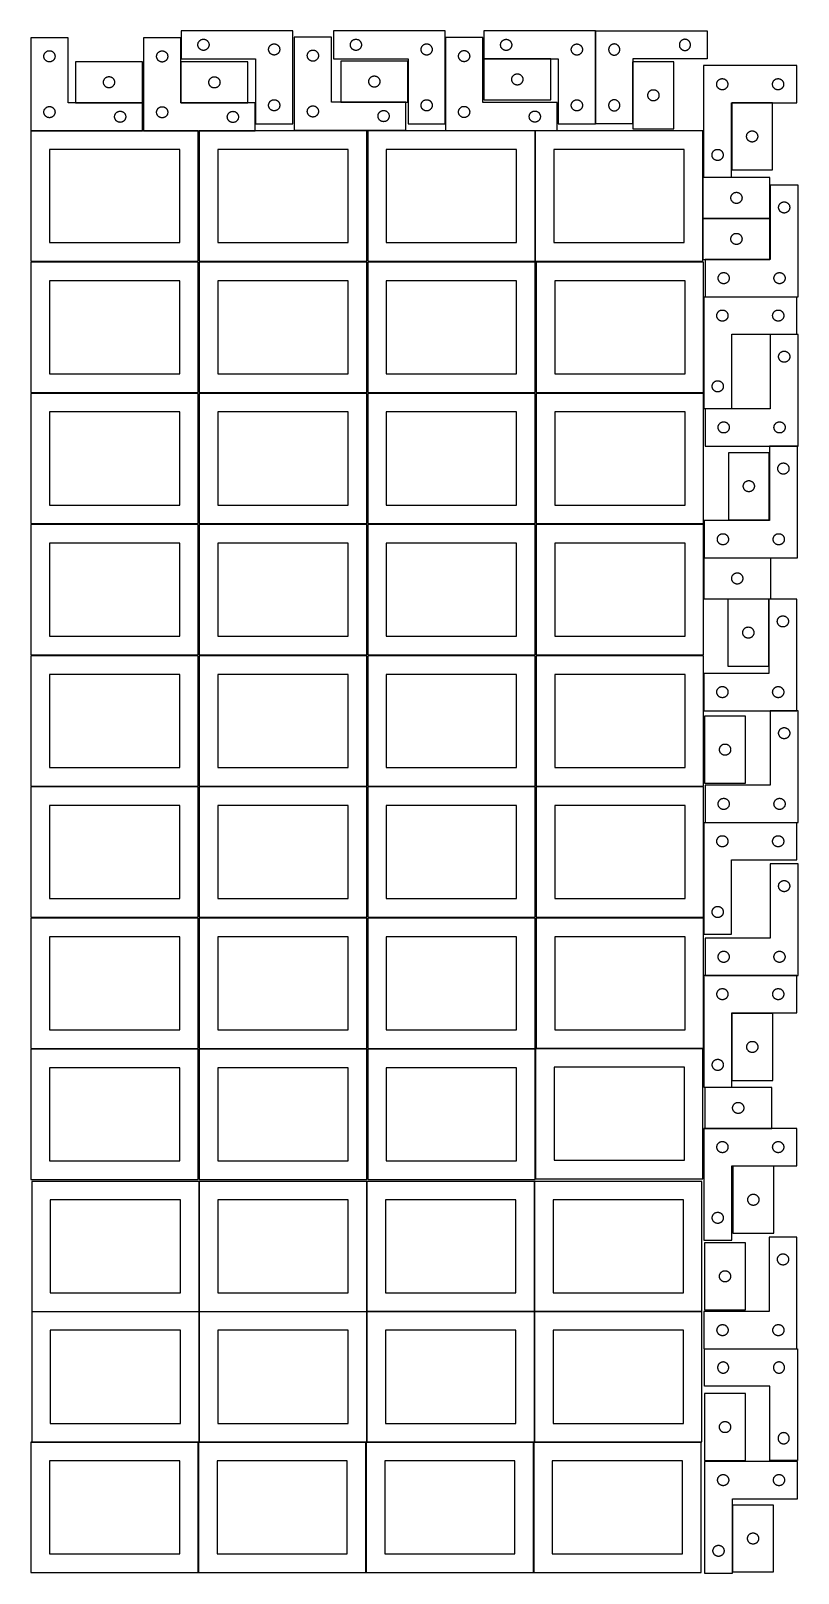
# Model space of a CAD drawing. Header units: millimetres. Extents: x 7 to 1243, y 7 to 2493.
import ezdxf

# ---------------------------------------------------------------- set-up
doc = ezdxf.new("R2010")
doc.units = ezdxf.units.MM
doc.layers.add('COMMON', color=5, linetype='CONTINUOUS', true_color=0x0000ff)
doc.layers.add('CUT', color=7, linetype='CONTINUOUS', true_color=0x000000)

msp = doc.modelspace()

# ---------------------------------------------------------------- linework, layer by layer
at = {"layer": 'COMMON'}
for p, q in [((916.854554, 2493.064517), (916.854554, 2343.064517)), ((844.754554, 2447.964517), (736.754554, 2447.964517)), ((977.054555, 2343.064517), (977.054555, 2443.314517)), ((78.520933, 2377.289272), (186.520933, 2377.289272)), ((248.465695, 2377.046108), (356.465695, 2377.046108)), ((1136.230527, 2376.922617), (1136.230527, 2268.922617)), ((1202.330528, 2377.022618), (1136.330528, 2377.022618)), ((1090.016606, 2190.797573), (1198.016606, 2190.797573)), ((1197.087371, 1705.056339), (1197.087371, 1813.056339)), ((1196.256728, 1469.016422), (1196.256728, 1577.016422)), ((1136.489098, 908.96564), (1136.489098, 800.96564)), ((1092.843677, 723.514549), (1200.843677, 723.514549)), ((277.941928, 638.241934), (277.941928, 428.241934)), ((548.14193, 428.241934), (548.14193, 638.241934)), ((818.34193, 638.241934), (818.34193, 428.241934)), ((7.841928, 428.141933), (277.841928, 428.141933)), ((277.941928, 428.041933), (277.941928, 218.041933)), ((278.041929, 428.141933), (548.041929, 428.141933)), ((548.141929, 428.041933), (548.141929, 218.041933)), ((818.24193, 428.141934), (548.24193, 428.141934)), ((818.34193, 428.041933), (818.34193, 218.041933)), ((1088.441931, 428.141934), (818.441931, 428.141934)), ((7.841928, 217.941932), (276.520933, 217.941932)), ((276.620933, 217.841932), (276.620933, 7.841932)), ((278.041929, 217.941932), (546.720934, 217.941932)), ((546.820934, 217.841932), (546.820934, 7.841932)), ((548.24193, 217.941932), (816.920935, 217.941932)), ((817.020935, 217.841932), (817.020935, 7.841932)), ((818.441931, 217.941932), (1087.120936, 217.941932)), ((1137.704743, 116.388832), (1137.704743, 8.388832))]:
    msp.add_line(p, q, dxfattribs=at)
at = {"layer": 'CUT'}
for p, q in [((428.796686, 2493.200506), (248.796686, 2493.200506)), ((248.796686, 2493.200506), (248.796686, 2448.200506)), ((428.796686, 2343.200506), (428.796686, 2493.200506)), ((674.576227, 2493.169501), (494.576227, 2493.169501)), ((494.576227, 2493.169501), (494.576227, 2448.169501)), ((674.576227, 2343.169501), (674.576227, 2493.169501)), ((916.754554, 2493.064517), (736.754554, 2493.064517)), ((736.754554, 2493.064517), (736.754554, 2448.064517)), ((916.754554, 2343.064517), (916.754554, 2493.064517)), ((916.954555, 2493.064517), (1096.954555, 2493.064517)), ((916.954555, 2343.064517), (916.954555, 2493.064517)), ((1096.954555, 2493.064517), (1096.954555, 2448.064517)), ((66.520933, 2482.189272), (6.520933, 2482.189272)), ((6.520933, 2482.189272), (6.520933, 2332.189272)), ((66.520933, 2377.189272), (66.520933, 2482.189272)), ((248.249326, 2481.946108), (188.249326, 2481.946108)), ((188.249326, 2481.946108), (188.249326, 2331.946108)), ((248.249326, 2376.946108), (248.249326, 2481.946108)), ((275.796686, 2470.700506), (275.815956, 2471.289135)), ((275.815956, 2470.111878), (275.796686, 2470.700506)), ((275.815956, 2471.289135), (275.873683, 2471.875242)), ((275.873683, 2469.525771), (275.815956, 2470.111878)), ((275.873683, 2471.875242), (275.969619, 2472.456319)), ((275.969619, 2468.944694), (275.873683, 2469.525771)), ((275.969619, 2472.456319), (276.103354, 2473.029878)), ((276.103354, 2468.371135), (275.969619, 2468.944694)), ((276.103354, 2473.029878), (276.274315, 2473.593462)), ((276.274315, 2467.807551), (276.103354, 2468.371135)), ((276.274315, 2473.593462), (276.481771, 2474.144657)), ((276.481771, 2467.256356), (276.274315, 2467.807551)), ((276.481771, 2474.144657), (276.724832, 2474.681105)), ((276.724832, 2466.719908), (276.481771, 2467.256356)), ((276.724832, 2474.681105), (277.002458, 2475.200506)), ((277.002458, 2466.200506), (276.724832, 2466.719908)), ((277.002458, 2475.200506), (277.31346, 2475.700639)), ((277.31346, 2465.700374), (277.002458, 2466.200506)), ((277.31346, 2475.700639), (277.656506, 2476.179359)), ((277.656506, 2465.221654), (277.31346, 2465.700374)), ((277.656506, 2476.179359), (278.030128, 2476.634619)), ((278.030128, 2464.766394), (277.656506, 2465.221654)), ((278.030128, 2476.634619), (278.432725, 2477.064467)), ((278.432725, 2464.336545), (278.030128, 2464.766394)), ((278.432725, 2477.064467), (278.862574, 2477.467065)), ((278.862574, 2463.933948), (278.432725, 2464.336545)), ((278.862574, 2477.467065), (279.317833, 2477.840687)), ((279.317833, 2463.560326), (278.862574, 2463.933948)), ((279.317833, 2477.840687), (279.796554, 2478.183733)), ((279.796554, 2463.21728), (279.317833, 2463.560326)), ((279.796554, 2478.183733), (280.296686, 2478.494735)), ((280.296686, 2462.906278), (279.796554, 2463.21728)), ((280.296686, 2478.494735), (280.816088, 2478.772361)), ((280.816088, 2462.628652), (280.296686, 2462.906278)), ((280.816088, 2478.772361), (281.352535, 2479.015422)), ((281.352535, 2462.385591), (280.816088, 2462.628652)), ((281.352535, 2479.015422), (281.903731, 2479.222878)), ((281.903731, 2462.178135), (281.352535, 2462.385591)), ((281.903731, 2479.222878), (282.467315, 2479.393839)), ((282.467315, 2462.007174), (281.903731, 2462.178135)), ((282.467315, 2479.393839), (283.040873, 2479.527574)), ((283.040873, 2461.873439), (282.467315, 2462.007174)), ((283.040873, 2479.527574), (283.621951, 2479.62351)), ((283.621951, 2461.777503), (283.040873, 2461.873439)), ((283.621951, 2479.62351), (284.208058, 2479.681237)), ((284.208058, 2479.681237), (284.796686, 2479.700506)), ((284.796686, 2479.700506), (285.385314, 2479.681237)), ((285.385314, 2479.681237), (285.971422, 2479.62351)), ((285.971422, 2479.62351), (286.552499, 2479.527574)), ((286.552499, 2461.873439), (285.971422, 2461.777503)), ((286.552499, 2479.527574), (287.126058, 2479.393839)), ((287.126058, 2462.007174), (286.552499, 2461.873439)), ((287.126058, 2479.393839), (287.689641, 2479.222878)), ((287.689641, 2462.178135), (287.126058, 2462.007174)), ((287.689641, 2479.222878), (288.240837, 2479.015422)), ((288.240837, 2462.385591), (287.689641, 2462.178135)), ((288.240837, 2479.015422), (288.777285, 2478.772361)), ((288.777285, 2462.628652), (288.240837, 2462.385591)), ((288.777285, 2478.772361), (289.296686, 2478.494735)), ((289.296686, 2462.906278), (288.777285, 2462.628652)), ((289.296686, 2478.494735), (289.796818, 2478.183733)), ((289.796818, 2463.21728), (289.296686, 2462.906278)), ((289.796818, 2478.183733), (290.275539, 2477.840687)), ((290.275539, 2463.560326), (289.796818, 2463.21728)), ((290.275539, 2477.840687), (290.730799, 2477.467065)), ((290.730799, 2463.933948), (290.275539, 2463.560326)), ((290.730799, 2477.467065), (291.160647, 2477.064467)), ((291.160647, 2464.336545), (290.730799, 2463.933948)), ((291.160647, 2477.064467), (291.563245, 2476.634619)), ((291.563245, 2464.766394), (291.160647, 2464.336545)), ((291.563245, 2476.634619), (291.936866, 2476.179359)), ((291.936866, 2465.221654), (291.563245, 2464.766394)), ((291.936866, 2476.179359), (292.279913, 2475.700639)), ((292.279913, 2465.700374), (291.936866, 2465.221654)), ((292.279913, 2475.700639), (292.590915, 2475.200506)), ((292.590915, 2466.200506), (292.279913, 2465.700374)), ((292.590915, 2475.200506), (292.868541, 2474.681105)), ((292.868541, 2466.719908), (292.590915, 2466.200506)), ((292.868541, 2474.681105), (293.111602, 2474.144657)), ((293.111602, 2467.256356), (292.868541, 2466.719908)), ((293.111602, 2474.144657), (293.319057, 2473.593462)), ((293.319057, 2467.807551), (293.111602, 2467.256356)), ((293.319057, 2473.593462), (293.490019, 2473.029878)), ((293.490019, 2468.371135), (293.319057, 2467.807551)), ((293.490019, 2473.029878), (293.623754, 2472.456319)), ((293.623754, 2468.944694), (293.490019, 2468.371135)), ((293.623754, 2472.456319), (293.71969, 2471.875242)), ((293.71969, 2469.525771), (293.623754, 2468.944694)), ((293.71969, 2471.875242), (293.777417, 2471.289135)), ((293.777417, 2470.111878), (293.71969, 2469.525771)), ((293.777417, 2471.289135), (293.796686, 2470.700506)), ((293.796686, 2470.700506), (293.777417, 2470.111878)), ((389.796686, 2463.200506), (389.815956, 2463.789135)), ((389.815956, 2462.611878), (389.796686, 2463.200506)), ((389.815956, 2463.789135), (389.873683, 2464.375242)), ((389.873683, 2462.025771), (389.815956, 2462.611878)), ((389.873683, 2464.375242), (389.969619, 2464.956319)), ((389.969619, 2461.444694), (389.873683, 2462.025771)), ((389.969619, 2464.956319), (390.103354, 2465.529878)), ((390.103354, 2465.529878), (390.274315, 2466.093462)), ((390.274315, 2466.093462), (390.481771, 2466.644657)), ((390.481771, 2466.644657), (390.724832, 2467.181105)), ((390.724832, 2467.181105), (391.002458, 2467.700506)), ((391.002458, 2467.700506), (391.31346, 2468.200639)), ((391.31346, 2468.200639), (391.656506, 2468.679359)), ((391.656506, 2468.679359), (392.030128, 2469.134619)), ((392.030128, 2469.134619), (392.432725, 2469.564467)), ((392.432725, 2469.564467), (392.862574, 2469.967065)), ((392.862574, 2469.967065), (393.317833, 2470.340687)), ((393.317833, 2470.340687), (393.796554, 2470.683733)), ((393.796554, 2470.683733), (394.296686, 2470.994735)), ((394.296686, 2470.994735), (394.816088, 2471.272361)), ((394.816088, 2471.272361), (395.352535, 2471.515422)), ((395.352535, 2471.515422), (395.903731, 2471.722878)), ((395.903731, 2471.722878), (396.467315, 2471.893839)), ((396.467315, 2471.893839), (397.040873, 2472.027574)), ((397.040873, 2472.027574), (397.621951, 2472.12351)), ((397.621951, 2472.12351), (398.208058, 2472.181237)), ((398.208058, 2472.181237), (398.796686, 2472.200506)), ((398.796686, 2472.200506), (399.385314, 2472.181237)), ((399.385314, 2472.181237), (399.971422, 2472.12351)), ((399.971422, 2472.12351), (400.552499, 2472.027574)), ((400.552499, 2472.027574), (401.126058, 2471.893839)), ((401.126058, 2471.893839), (401.689641, 2471.722878)), ((401.689641, 2471.722878), (402.240837, 2471.515422)), ((402.240837, 2471.515422), (402.777285, 2471.272361)), ((402.777285, 2471.272361), (403.296686, 2470.994735)), ((403.296686, 2470.994735), (403.796818, 2470.683733)), ((403.796818, 2470.683733), (404.275539, 2470.340687)), ((404.275539, 2470.340687), (404.730799, 2469.967065)), ((404.730799, 2469.967065), (405.160647, 2469.564467)), ((405.160647, 2469.564467), (405.563245, 2469.134619)), ((405.563245, 2469.134619), (405.936866, 2468.679359)), ((405.936866, 2468.679359), (406.279913, 2468.200639)), ((406.279913, 2468.200639), (406.590915, 2467.700506)), ((406.590915, 2467.700506), (406.868541, 2467.181105)), ((406.868541, 2467.181105), (407.111602, 2466.644657)), ((407.111602, 2466.644657), (407.319057, 2466.093462)), ((407.319057, 2466.093462), (407.490019, 2465.529878)), ((407.490019, 2465.529878), (407.623754, 2464.956319)), ((407.623754, 2464.956319), (407.71969, 2464.375242)), ((407.71969, 2462.025771), (407.623754, 2461.444694)), ((407.71969, 2464.375242), (407.777417, 2463.789135)), ((407.777417, 2462.611878), (407.71969, 2462.025771)), ((407.777417, 2463.789135), (407.796686, 2463.200506)), ((407.796686, 2463.200506), (407.777417, 2462.611878)), ((491.201719, 2483.251528), (431.201719, 2483.251528)), ((431.201719, 2483.251528), (431.201719, 2333.251528)), ((458.308763, 2461.773899), (458.872347, 2461.944861)), ((458.872347, 2461.944861), (459.445906, 2462.078596)), ((459.445906, 2462.078596), (460.026983, 2462.174532)), ((460.026983, 2462.174532), (460.613091, 2462.232259)), ((460.613091, 2462.232259), (461.201719, 2462.251528)), ((461.201719, 2462.251528), (461.790347, 2462.232259)), ((461.790347, 2462.232259), (462.376454, 2462.174532)), ((462.376454, 2462.174532), (462.957532, 2462.078596)), ((462.957532, 2462.078596), (463.53109, 2461.944861)), ((463.53109, 2461.944861), (464.094674, 2461.773899)), ((491.201719, 2378.251528), (491.201719, 2483.251528)), ((521.576227, 2470.669501), (521.595497, 2471.258129)), ((521.595497, 2470.080872), (521.576227, 2470.669501)), ((521.595497, 2471.258129), (521.653224, 2471.844236)), ((521.653224, 2469.494765), (521.595497, 2470.080872)), ((521.653224, 2471.844236), (521.74916, 2472.425313)), ((521.74916, 2468.913688), (521.653224, 2469.494765)), ((521.74916, 2472.425313), (521.882895, 2472.998872)), ((521.882895, 2468.340129), (521.74916, 2468.913688)), ((521.882895, 2472.998872), (522.053856, 2473.562456)), ((522.053856, 2467.776545), (521.882895, 2468.340129)), ((522.053856, 2473.562456), (522.261312, 2474.113651)), ((522.261312, 2467.22535), (522.053856, 2467.776545)), ((522.261312, 2474.113651), (522.504373, 2474.650099)), ((522.504373, 2466.688902), (522.261312, 2467.22535)), ((522.504373, 2474.650099), (522.781999, 2475.169501)), ((522.781999, 2466.169501), (522.504373, 2466.688902)), ((522.781999, 2475.169501), (523.093001, 2475.669633)), ((523.093001, 2465.669368), (522.781999, 2466.169501)), ((523.093001, 2475.669633), (523.436047, 2476.148353)), ((523.436047, 2465.190648), (523.093001, 2465.669368)), ((523.436047, 2476.148353), (523.809669, 2476.603613)), ((523.809669, 2464.735388), (523.436047, 2465.190648)), ((523.809669, 2476.603613), (524.212266, 2477.033462)), ((524.212266, 2464.30554), (523.809669, 2464.735388)), ((524.212266, 2477.033462), (524.642115, 2477.436059)), ((524.642115, 2463.902942), (524.212266, 2464.30554)), ((524.642115, 2477.436059), (525.097374, 2477.809681)), ((525.097374, 2463.529321), (524.642115, 2463.902942)), ((525.097374, 2477.809681), (525.576095, 2478.152727)), ((525.576095, 2463.186274), (525.097374, 2463.529321)), ((525.576095, 2478.152727), (526.076227, 2478.463729)), ((526.076227, 2462.875272), (525.576095, 2463.186274)), ((526.076227, 2478.463729), (526.595629, 2478.741355)), ((526.595629, 2462.597646), (526.076227, 2462.875272)), ((526.595629, 2478.741355), (527.132076, 2478.984416)), ((527.132076, 2462.354585), (526.595629, 2462.597646)), ((527.132076, 2478.984416), (527.683272, 2479.191872)), ((527.683272, 2462.147129), (527.132076, 2462.354585)), ((527.683272, 2479.191872), (528.246856, 2479.362833)), ((528.246856, 2461.976168), (527.683272, 2462.147129)), ((528.246856, 2479.362833), (528.820414, 2479.496568)), ((528.820414, 2461.842433), (528.246856, 2461.976168)), ((528.820414, 2479.496568), (529.401492, 2479.592504)), ((529.401492, 2461.746497), (528.820414, 2461.842433)), ((529.401492, 2479.592504), (529.987599, 2479.650231)), ((529.987599, 2479.650231), (530.576227, 2479.669501)), ((530.576227, 2479.669501), (531.164855, 2479.650231)), ((531.164855, 2479.650231), (531.750963, 2479.592504)), ((531.750963, 2479.592504), (532.33204, 2479.496568)), ((532.33204, 2461.842433), (531.750963, 2461.746497)), ((532.33204, 2479.496568), (532.905599, 2479.362833)), ((532.905599, 2461.976168), (532.33204, 2461.842433)), ((532.905599, 2479.362833), (533.469183, 2479.191872)), ((533.469183, 2462.147129), (532.905599, 2461.976168)), ((533.469183, 2479.191872), (534.020378, 2478.984416)), ((534.020378, 2462.354585), (533.469183, 2462.147129)), ((534.020378, 2478.984416), (534.556826, 2478.741355)), ((534.556826, 2462.597646), (534.020378, 2462.354585)), ((534.556826, 2478.741355), (535.076227, 2478.463729)), ((535.076227, 2462.875272), (534.556826, 2462.597646)), ((535.076227, 2478.463729), (535.576359, 2478.152727)), ((535.576359, 2463.186274), (535.076227, 2462.875272)), ((535.576359, 2478.152727), (536.05508, 2477.809681)), ((536.05508, 2463.529321), (535.576359, 2463.186274)), ((536.05508, 2477.809681), (536.51034, 2477.436059)), ((536.51034, 2463.902942), (536.05508, 2463.529321)), ((536.51034, 2477.436059), (536.940188, 2477.033462)), ((536.940188, 2464.30554), (536.51034, 2463.902942)), ((536.940188, 2477.033462), (537.342786, 2476.603613)), ((537.342786, 2464.735388), (536.940188, 2464.30554)), ((537.342786, 2476.603613), (537.716407, 2476.148353)), ((537.716407, 2465.190648), (537.342786, 2464.735388)), ((537.716407, 2476.148353), (538.059454, 2475.669633)), ((538.059454, 2465.669368), (537.716407, 2465.190648)), ((538.059454, 2475.669633), (538.370456, 2475.169501)), ((538.370456, 2466.169501), (538.059454, 2465.669368)), ((538.370456, 2475.169501), (538.648082, 2474.650099)), ((538.648082, 2466.688902), (538.370456, 2466.169501)), ((538.648082, 2474.650099), (538.891143, 2474.113651)), ((538.891143, 2467.22535), (538.648082, 2466.688902)), ((538.891143, 2474.113651), (539.098598, 2473.562456)), ((539.098598, 2467.776545), (538.891143, 2467.22535)), ((539.098598, 2473.562456), (539.26956, 2472.998872)), ((539.26956, 2468.340129), (539.098598, 2467.776545)), ((539.26956, 2472.998872), (539.403295, 2472.425313)), ((539.403295, 2468.913688), (539.26956, 2468.340129)), ((539.403295, 2472.425313), (539.499231, 2471.844236)), ((539.499231, 2469.494765), (539.403295, 2468.913688)), ((539.499231, 2471.844236), (539.556958, 2471.258129)), ((539.556958, 2470.080872), (539.499231, 2469.494765)), ((539.556958, 2471.258129), (539.576227, 2470.669501)), ((539.576227, 2470.669501), (539.556958, 2470.080872)), ((635.576227, 2463.169501), (635.595497, 2463.758129)), ((635.595497, 2462.580872), (635.576227, 2463.169501)), ((635.595497, 2463.758129), (635.653224, 2464.344236)), ((635.653224, 2461.994765), (635.595497, 2462.580872)), ((635.653224, 2464.344236), (635.74916, 2464.925313)), ((635.74916, 2461.413688), (635.653224, 2461.994765)), ((635.74916, 2464.925313), (635.882895, 2465.498872)), ((635.882895, 2465.498872), (636.053856, 2466.062456)), ((636.053856, 2466.062456), (636.261312, 2466.613651)), ((636.261312, 2466.613651), (636.504373, 2467.150099)), ((636.504373, 2467.150099), (636.781999, 2467.669501)), ((636.781999, 2467.669501), (637.093001, 2468.169633)), ((637.093001, 2468.169633), (637.436047, 2468.648353)), ((637.436047, 2468.648353), (637.809669, 2469.103613)), ((637.809669, 2469.103613), (638.212266, 2469.533462)), ((638.212266, 2469.533462), (638.642115, 2469.936059)), ((638.642115, 2469.936059), (639.097374, 2470.309681)), ((639.097374, 2470.309681), (639.576095, 2470.652727)), ((639.576095, 2470.652727), (640.076227, 2470.963729)), ((640.076227, 2470.963729), (640.595629, 2471.241355)), ((640.595629, 2471.241355), (641.132076, 2471.484416)), ((641.132076, 2471.484416), (641.683272, 2471.691872)), ((641.683272, 2471.691872), (642.246856, 2471.862833)), ((642.246856, 2471.862833), (642.820414, 2471.996568)), ((642.820414, 2471.996568), (643.401492, 2472.092504)), ((643.401492, 2472.092504), (643.987599, 2472.150231)), ((643.987599, 2472.150231), (644.576227, 2472.169501)), ((644.576227, 2472.169501), (645.164855, 2472.150231)), ((645.164855, 2472.150231), (645.750963, 2472.092504)), ((645.750963, 2472.092504), (646.33204, 2471.996568)), ((646.33204, 2471.996568), (646.905599, 2471.862833)), ((646.905599, 2471.862833), (647.469183, 2471.691872)), ((647.469183, 2471.691872), (648.020378, 2471.484416)), ((648.020378, 2471.484416), (648.556826, 2471.241355)), ((648.556826, 2471.241355), (649.076227, 2470.963729)), ((649.076227, 2470.963729), (649.576359, 2470.652727)), ((649.576359, 2470.652727), (650.05508, 2470.309681)), ((650.05508, 2470.309681), (650.51034, 2469.936059)), ((650.51034, 2469.936059), (650.940188, 2469.533462)), ((650.940188, 2469.533462), (651.342786, 2469.103613)), ((651.342786, 2469.103613), (651.716407, 2468.648353)), ((651.716407, 2468.648353), (652.059454, 2468.169633)), ((652.059454, 2468.169633), (652.370456, 2467.669501)), ((652.370456, 2467.669501), (652.648082, 2467.150099)), ((652.648082, 2467.150099), (652.891143, 2466.613651)), ((652.891143, 2466.613651), (653.098598, 2466.062456)), ((653.098598, 2466.062456), (653.26956, 2465.498872)), ((653.26956, 2465.498872), (653.403295, 2464.925313)), ((653.403295, 2464.925313), (653.499231, 2464.344236)), ((653.499231, 2461.994765), (653.403295, 2461.413688)), ((653.499231, 2464.344236), (653.556958, 2463.758129)), ((653.556958, 2462.580872), (653.499231, 2461.994765)), ((653.556958, 2463.758129), (653.576227, 2463.169501)), ((653.576227, 2463.169501), (653.556958, 2462.580872)), ((734.971158, 2482.435854), (674.971158, 2482.435854)), ((674.971158, 2482.435854), (674.971158, 2332.435854)), ((734.971158, 2377.435854), (734.971158, 2482.435854)), ((763.754554, 2470.564517), (763.773824, 2471.153145)), ((763.773824, 2469.975888), (763.754554, 2470.564517)), ((763.773824, 2471.153145), (763.831551, 2471.739252)), ((763.831551, 2469.389781), (763.773824, 2469.975888)), ((763.831551, 2471.739252), (763.927487, 2472.320329)), ((763.927487, 2468.808704), (763.831551, 2469.389781)), ((763.927487, 2472.320329), (764.061222, 2472.893888)), ((764.061222, 2468.235145), (763.927487, 2468.808704)), ((764.061222, 2472.893888), (764.232183, 2473.457472)), ((764.232183, 2467.671561), (764.061222, 2468.235145)), ((764.232183, 2473.457472), (764.439639, 2474.008667)), ((764.439639, 2467.120366), (764.232183, 2467.671561)), ((764.439639, 2474.008667), (764.6827, 2474.545115)), ((764.6827, 2466.583918), (764.439639, 2467.120366)), ((764.6827, 2474.545115), (764.960326, 2475.064517)), ((764.960326, 2466.064517), (764.6827, 2466.583918)), ((764.960326, 2475.064517), (765.271328, 2475.564649)), ((765.271328, 2465.564384), (764.960326, 2466.064517)), ((765.271328, 2475.564649), (765.614374, 2476.043369)), ((765.614374, 2465.085664), (765.271328, 2465.564384)), ((765.614374, 2476.043369), (765.987996, 2476.498629)), ((765.987996, 2464.630404), (765.614374, 2465.085664)), ((765.987996, 2476.498629), (766.390593, 2476.928478)), ((766.390593, 2464.200556), (765.987996, 2464.630404)), ((766.390593, 2476.928478), (766.820442, 2477.331075)), ((766.820442, 2463.797958), (766.390593, 2464.200556)), ((766.820442, 2477.331075), (767.275702, 2477.704697)), ((767.275702, 2463.424337), (766.820442, 2463.797958)), ((767.275702, 2477.704697), (767.754422, 2478.047743)), ((767.754422, 2463.08129), (767.275702, 2463.424337)), ((767.754422, 2478.047743), (768.254554, 2478.358745)), ((768.254554, 2462.770288), (767.754422, 2463.08129)), ((768.254554, 2478.358745), (768.773956, 2478.636371)), ((768.773956, 2462.492662), (768.254554, 2462.770288)), ((768.773956, 2478.636371), (769.310404, 2478.879432)), ((769.310404, 2462.249601), (768.773956, 2462.492662)), ((769.310404, 2478.879432), (769.861599, 2479.086888)), ((769.861599, 2462.042145), (769.310404, 2462.249601)), ((769.861599, 2479.086888), (770.425183, 2479.257849)), ((770.425183, 2461.871184), (769.861599, 2462.042145)), ((770.425183, 2479.257849), (770.998742, 2479.391584)), ((770.998742, 2461.737449), (770.425183, 2461.871184)), ((770.998742, 2479.391584), (771.579819, 2479.48752)), ((771.579819, 2479.48752), (772.165926, 2479.545247)), ((772.165926, 2479.545247), (772.754554, 2479.564517)), ((772.754554, 2479.564517), (773.343183, 2479.545247)), ((773.343183, 2479.545247), (773.92929, 2479.48752)), ((773.92929, 2479.48752), (774.510367, 2479.391584)), ((774.510367, 2479.391584), (775.083926, 2479.257849)), ((775.083926, 2461.871184), (774.510367, 2461.737449)), ((775.083926, 2479.257849), (775.64751, 2479.086888)), ((775.64751, 2462.042145), (775.083926, 2461.871184)), ((775.64751, 2479.086888), (776.198705, 2478.879432)), ((776.198705, 2462.249601), (775.64751, 2462.042145)), ((776.198705, 2478.879432), (776.735153, 2478.636371)), ((776.735153, 2462.492662), (776.198705, 2462.249601)), ((776.735153, 2478.636371), (777.254554, 2478.358745)), ((777.254554, 2462.770288), (776.735153, 2462.492662)), ((777.254554, 2478.358745), (777.754687, 2478.047743)), ((777.754687, 2463.08129), (777.254554, 2462.770288)), ((777.754687, 2478.047743), (778.233407, 2477.704697)), ((778.233407, 2463.424337), (777.754687, 2463.08129)), ((778.233407, 2477.704697), (778.688667, 2477.331075)), ((778.688667, 2463.797958), (778.233407, 2463.424337)), ((778.688667, 2477.331075), (779.118516, 2476.928478)), ((779.118516, 2464.200556), (778.688667, 2463.797958)), ((779.118516, 2476.928478), (779.521113, 2476.498629)), ((779.521113, 2464.630404), (779.118516, 2464.200556)), ((779.521113, 2476.498629), (779.894735, 2476.043369)), ((779.894735, 2465.085664), (779.521113, 2464.630404)), ((779.894735, 2476.043369), (780.237781, 2475.564649)), ((780.237781, 2465.564384), (779.894735, 2465.085664)), ((780.237781, 2475.564649), (780.548783, 2475.064517)), ((780.548783, 2466.064517), (780.237781, 2465.564384)), ((780.548783, 2475.064517), (780.826409, 2474.545115)), ((780.826409, 2466.583918), (780.548783, 2466.064517)), ((780.826409, 2474.545115), (781.06947, 2474.008667)), ((781.06947, 2467.120366), (780.826409, 2466.583918)), ((781.06947, 2474.008667), (781.276926, 2473.457472)), ((781.276926, 2467.671561), (781.06947, 2467.120366)), ((781.276926, 2473.457472), (781.447887, 2472.893888)), ((781.447887, 2468.235145), (781.276926, 2467.671561)), ((781.447887, 2472.893888), (781.581622, 2472.320329)), ((781.581622, 2468.808704), (781.447887, 2468.235145)), ((781.581622, 2472.320329), (781.677558, 2471.739252)), ((781.677558, 2469.389781), (781.581622, 2468.808704)), ((781.677558, 2471.739252), (781.735285, 2471.153145)), ((781.735285, 2469.975888), (781.677558, 2469.389781)), ((781.735285, 2471.153145), (781.754554, 2470.564517)), ((781.754554, 2470.564517), (781.735285, 2469.975888)), ((877.754554, 2463.064517), (877.773824, 2463.653145)), ((877.773824, 2462.475888), (877.754554, 2463.064517)), ((877.773824, 2463.653145), (877.831551, 2464.239252)), ((877.831551, 2461.889781), (877.773824, 2462.475888)), ((877.831551, 2464.239252), (877.927487, 2464.820329)), ((877.927487, 2461.308704), (877.831551, 2461.889781)), ((877.927487, 2464.820329), (878.061222, 2465.393888)), ((878.061222, 2465.393888), (878.232183, 2465.957472)), ((878.232183, 2465.957472), (878.439639, 2466.508667)), ((878.439639, 2466.508667), (878.6827, 2467.045115)), ((878.6827, 2467.045115), (878.960326, 2467.564517)), ((878.960326, 2467.564517), (879.271328, 2468.064649)), ((879.271328, 2468.064649), (879.614374, 2468.543369)), ((879.614374, 2468.543369), (879.987996, 2468.998629)), ((879.987996, 2468.998629), (880.390593, 2469.428478)), ((880.390593, 2469.428478), (880.820442, 2469.831075)), ((880.820442, 2469.831075), (881.275702, 2470.204697)), ((881.275702, 2470.204697), (881.754422, 2470.547743)), ((881.754422, 2470.547743), (882.254554, 2470.858745)), ((882.254554, 2470.858745), (882.773956, 2471.136371)), ((882.773956, 2471.136371), (883.310404, 2471.379432)), ((883.310404, 2471.379432), (883.861599, 2471.586888)), ((883.861599, 2471.586888), (884.425183, 2471.757849)), ((884.425183, 2471.757849), (884.998742, 2471.891584)), ((884.998742, 2471.891584), (885.579819, 2471.98752)), ((885.579819, 2471.98752), (886.165926, 2472.045247)), ((886.165926, 2472.045247), (886.754554, 2472.064517)), ((886.754554, 2472.064517), (887.343183, 2472.045247)), ((887.343183, 2472.045247), (887.92929, 2471.98752)), ((887.92929, 2471.98752), (888.510367, 2471.891584)), ((888.510367, 2471.891584), (889.083926, 2471.757849)), ((889.083926, 2471.757849), (889.64751, 2471.586888)), ((889.64751, 2471.586888), (890.198705, 2471.379432)), ((890.198705, 2471.379432), (890.735153, 2471.136371)), ((890.735153, 2471.136371), (891.254554, 2470.858745)), ((891.254554, 2470.858745), (891.754687, 2470.547743)), ((891.754687, 2470.547743), (892.233407, 2470.204697)), ((892.233407, 2470.204697), (892.688667, 2469.831075)), ((892.688667, 2469.831075), (893.118516, 2469.428478)), ((893.118516, 2469.428478), (893.521113, 2468.998629)), ((893.521113, 2468.998629), (893.894735, 2468.543369)), ((893.894735, 2468.543369), (894.237781, 2468.064649)), ((894.237781, 2468.064649), (894.548783, 2467.564517)), ((894.548783, 2467.564517), (894.826409, 2467.045115)), ((894.826409, 2467.045115), (895.06947, 2466.508667)), ((895.06947, 2466.508667), (895.276926, 2465.957472)), ((895.276926, 2465.957472), (895.447887, 2465.393888)), ((895.447887, 2465.393888), (895.581622, 2464.820329)), ((895.581622, 2464.820329), (895.677558, 2464.239252)), ((895.677558, 2461.889781), (895.581622, 2461.308704)), ((895.677558, 2464.239252), (895.735285, 2463.653145)), ((895.735285, 2462.475888), (895.677558, 2461.889781)), ((895.735285, 2463.653145), (895.754554, 2463.064517)), ((895.754554, 2463.064517), (895.735285, 2462.475888)), ((937.973825, 2463.653145), (937.954555, 2463.064517)), ((937.954555, 2463.064517), (937.973825, 2462.475888)), ((938.031552, 2464.239252), (937.973825, 2463.653145)), ((937.973825, 2462.475888), (938.031552, 2461.889781)), ((938.127488, 2464.820329), (938.031552, 2464.239252)), ((938.031552, 2461.889781), (938.127488, 2461.308704)), ((938.261223, 2465.393888), (938.127488, 2464.820329)), ((938.432184, 2465.957472), (938.261223, 2465.393888)), ((938.63964, 2466.508667), (938.432184, 2465.957472)), ((938.882701, 2467.045115), (938.63964, 2466.508667)), ((939.160327, 2467.564517), (938.882701, 2467.045115)), ((939.471329, 2468.064649), (939.160327, 2467.564517)), ((939.814375, 2468.543369), (939.471329, 2468.064649)), ((940.187997, 2468.998629), (939.814375, 2468.543369)), ((940.590594, 2469.428478), (940.187997, 2468.998629)), ((941.020443, 2469.831075), (940.590594, 2469.428478)), ((941.475703, 2470.204697), (941.020443, 2469.831075)), ((941.954423, 2470.547743), (941.475703, 2470.204697)), ((942.454555, 2470.858745), (941.954423, 2470.547743)), ((942.973957, 2471.136371), (942.454555, 2470.858745)), ((943.510405, 2471.379432), (942.973957, 2471.136371)), ((944.0616, 2471.586888), (943.510405, 2471.379432)), ((944.625184, 2471.757849), (944.0616, 2471.586888)), ((945.198743, 2471.891584), (944.625184, 2471.757849)), ((945.77982, 2471.98752), (945.198743, 2471.891584)), ((946.365927, 2472.045247), (945.77982, 2471.98752)), ((946.954555, 2472.064517), (946.365927, 2472.045247)), ((947.543184, 2472.045247), (946.954555, 2472.064517)), ((948.129291, 2471.98752), (947.543184, 2472.045247)), ((948.710368, 2471.891584), (948.129291, 2471.98752)), ((949.283927, 2471.757849), (948.710368, 2471.891584)), ((949.847511, 2471.586888), (949.283927, 2471.757849)), ((950.398706, 2471.379432), (949.847511, 2471.586888)), ((950.935154, 2471.136371), (950.398706, 2471.379432)), ((951.454555, 2470.858745), (950.935154, 2471.136371)), ((951.954688, 2470.547743), (951.454555, 2470.858745)), ((952.433408, 2470.204697), (951.954688, 2470.547743)), ((952.888668, 2469.831075), (952.433408, 2470.204697)), ((953.318517, 2469.428478), (952.888668, 2469.831075)), ((953.721114, 2468.998629), (953.318517, 2469.428478)), ((954.094736, 2468.543369), (953.721114, 2468.998629)), ((954.437782, 2468.064649), (954.094736, 2468.543369)), ((954.748784, 2467.564517), (954.437782, 2468.064649)), ((955.02641, 2467.045115), (954.748784, 2467.564517)), ((955.269471, 2466.508667), (955.02641, 2467.045115)), ((955.476927, 2465.957472), (955.269471, 2466.508667)), ((955.647888, 2465.393888), (955.476927, 2465.957472)), ((955.781623, 2464.820329), (955.647888, 2465.393888)), ((955.877559, 2464.239252), (955.781623, 2464.820329)), ((955.781623, 2461.308704), (955.877559, 2461.889781)), ((955.935286, 2463.653145), (955.877559, 2464.239252)), ((955.877559, 2461.889781), (955.935286, 2462.475888)), ((955.954555, 2463.064517), (955.935286, 2463.653145)), ((955.935286, 2462.475888), (955.954555, 2463.064517)), ((1051.973825, 2471.153145), (1051.954555, 2470.564517)), ((1051.954555, 2470.564517), (1051.973825, 2469.975888)), ((1052.031552, 2471.739252), (1051.973825, 2471.153145)), ((1051.973825, 2469.975888), (1052.031552, 2469.389781)), ((1052.127488, 2472.320329), (1052.031552, 2471.739252)), ((1052.031552, 2469.389781), (1052.127488, 2468.808704)), ((1052.261223, 2472.893888), (1052.127488, 2472.320329)), ((1052.127488, 2468.808704), (1052.261223, 2468.235145)), ((1052.432184, 2473.457472), (1052.261223, 2472.893888)), ((1052.261223, 2468.235145), (1052.432184, 2467.671561)), ((1052.63964, 2474.008667), (1052.432184, 2473.457472)), ((1052.432184, 2467.671561), (1052.63964, 2467.120366)), ((1052.882701, 2474.545115), (1052.63964, 2474.008667)), ((1052.63964, 2467.120366), (1052.882701, 2466.583918)), ((1053.160327, 2475.064517), (1052.882701, 2474.545115)), ((1052.882701, 2466.583918), (1053.160327, 2466.064517)), ((1053.471329, 2475.564649), (1053.160327, 2475.064517)), ((1053.160327, 2466.064517), (1053.471329, 2465.564384)), ((1053.814375, 2476.043369), (1053.471329, 2475.564649)), ((1053.471329, 2465.564384), (1053.814375, 2465.085664)), ((1054.187997, 2476.498629), (1053.814375, 2476.043369)), ((1053.814375, 2465.085664), (1054.187997, 2464.630404)), ((1054.590594, 2476.928478), (1054.187997, 2476.498629)), ((1054.187997, 2464.630404), (1054.590594, 2464.200556)), ((1055.020443, 2477.331075), (1054.590594, 2476.928478)), ((1054.590594, 2464.200556), (1055.020443, 2463.797958)), ((1055.475703, 2477.704697), (1055.020443, 2477.331075)), ((1055.020443, 2463.797958), (1055.475703, 2463.424337)), ((1055.954423, 2478.047743), (1055.475703, 2477.704697)), ((1055.475703, 2463.424337), (1055.954423, 2463.08129)), ((1056.454555, 2478.358745), (1055.954423, 2478.047743)), ((1055.954423, 2463.08129), (1056.454555, 2462.770288)), ((1056.973957, 2478.636371), (1056.454555, 2478.358745)), ((1056.454555, 2462.770288), (1056.973957, 2462.492662)), ((1057.510405, 2478.879432), (1056.973957, 2478.636371)), ((1056.973957, 2462.492662), (1057.510405, 2462.249601)), ((1058.0616, 2479.086888), (1057.510405, 2478.879432)), ((1057.510405, 2462.249601), (1058.0616, 2462.042145)), ((1058.625184, 2479.257849), (1058.0616, 2479.086888)), ((1058.0616, 2462.042145), (1058.625184, 2461.871184)), ((1059.198743, 2479.391584), (1058.625184, 2479.257849)), ((1058.625184, 2461.871184), (1059.198743, 2461.737449)), ((1059.77982, 2479.48752), (1059.198743, 2479.391584)), ((1060.365927, 2479.545247), (1059.77982, 2479.48752)), ((1060.954555, 2479.564517), (1060.365927, 2479.545247)), ((1061.543184, 2479.545247), (1060.954555, 2479.564517)), ((1062.129291, 2479.48752), (1061.543184, 2479.545247)), ((1062.710368, 2479.391584), (1062.129291, 2479.48752)), ((1063.283927, 2479.257849), (1062.710368, 2479.391584)), ((1062.710368, 2461.737449), (1063.283927, 2461.871184)), ((1063.847511, 2479.086888), (1063.283927, 2479.257849)), ((1063.283927, 2461.871184), (1063.847511, 2462.042145)), ((1064.398706, 2478.879432), (1063.847511, 2479.086888)), ((1063.847511, 2462.042145), (1064.398706, 2462.249601)), ((1064.935154, 2478.636371), (1064.398706, 2478.879432)), ((1064.398706, 2462.249601), (1064.935154, 2462.492662)), ((1065.454555, 2478.358745), (1064.935154, 2478.636371)), ((1064.935154, 2462.492662), (1065.454555, 2462.770288)), ((1065.954688, 2478.047743), (1065.454555, 2478.358745)), ((1065.454555, 2462.770288), (1065.954688, 2463.08129)), ((1066.433408, 2477.704697), (1065.954688, 2478.047743)), ((1065.954688, 2463.08129), (1066.433408, 2463.424337)), ((1066.888668, 2477.331075), (1066.433408, 2477.704697)), ((1066.433408, 2463.424337), (1066.888668, 2463.797958)), ((1067.318517, 2476.928478), (1066.888668, 2477.331075)), ((1066.888668, 2463.797958), (1067.318517, 2464.200556)), ((1067.721114, 2476.498629), (1067.318517, 2476.928478)), ((1067.318517, 2464.200556), (1067.721114, 2464.630404)), ((1068.094736, 2476.043369), (1067.721114, 2476.498629)), ((1067.721114, 2464.630404), (1068.094736, 2465.085664)), ((1068.437782, 2475.564649), (1068.094736, 2476.043369)), ((1068.094736, 2465.085664), (1068.437782, 2465.564384)), ((1068.748784, 2475.064517), (1068.437782, 2475.564649)), ((1068.437782, 2465.564384), (1068.748784, 2466.064517)), ((1069.02641, 2474.545115), (1068.748784, 2475.064517)), ((1068.748784, 2466.064517), (1069.02641, 2466.583918)), ((1069.269471, 2474.008667), (1069.02641, 2474.545115)), ((1069.02641, 2466.583918), (1069.269471, 2467.120366)), ((1069.476927, 2473.457472), (1069.269471, 2474.008667)), ((1069.269471, 2467.120366), (1069.476927, 2467.671561)), ((1069.647888, 2472.893888), (1069.476927, 2473.457472)), ((1069.476927, 2467.671561), (1069.647888, 2468.235145)), ((1069.781623, 2472.320329), (1069.647888, 2472.893888)), ((1069.647888, 2468.235145), (1069.781623, 2468.808704)), ((1069.877559, 2471.739252), (1069.781623, 2472.320329)), ((1069.781623, 2468.808704), (1069.877559, 2469.389781)), ((1069.935286, 2471.153145), (1069.877559, 2471.739252)), ((1069.877559, 2469.389781), (1069.935286, 2469.975888)), ((1069.954555, 2470.564517), (1069.935286, 2471.153145)), ((1069.935286, 2469.975888), (1069.954555, 2470.564517)), ((27.520933, 2452.189272), (27.540202, 2452.777901)), ((27.540202, 2451.600644), (27.520933, 2452.189272)), ((27.540202, 2452.777901), (27.597929, 2453.364008)), ((27.597929, 2451.014537), (27.540202, 2451.600644)), ((27.597929, 2453.364008), (27.693865, 2453.945085)), ((27.693865, 2450.43346), (27.597929, 2451.014537)), ((27.693865, 2453.945085), (27.8276, 2454.518644)), ((27.8276, 2449.859901), (27.693865, 2450.43346)), ((27.8276, 2454.518644), (27.998561, 2455.082228)), ((27.998561, 2449.296317), (27.8276, 2449.859901)), ((27.998561, 2455.082228), (28.206017, 2455.633423)), ((28.206017, 2448.745122), (27.998561, 2449.296317)), ((28.206017, 2455.633423), (28.449078, 2456.169871)), ((28.449078, 2448.208674), (28.206017, 2448.745122)), ((28.449078, 2456.169871), (28.726704, 2456.689272)), ((28.726704, 2447.689272), (28.449078, 2448.208674)), ((28.726704, 2456.689272), (29.037706, 2457.189405)), ((29.037706, 2447.18914), (28.726704, 2447.689272)), ((29.037706, 2457.189405), (29.380752, 2457.668125)), ((29.380752, 2446.71042), (29.037706, 2447.18914)), ((29.380752, 2457.668125), (29.754374, 2458.123385)), ((29.754374, 2446.25516), (29.380752, 2446.71042)), ((29.754374, 2458.123385), (30.156972, 2458.553233)), ((30.156972, 2445.825311), (29.754374, 2446.25516)), ((30.156972, 2458.553233), (30.58682, 2458.955831)), ((30.58682, 2445.422714), (30.156972, 2445.825311)), ((30.58682, 2458.955831), (31.04208, 2459.329453)), ((31.04208, 2445.049092), (30.58682, 2445.422714)), ((31.04208, 2459.329453), (31.5208, 2459.672499)), ((31.5208, 2444.706046), (31.04208, 2445.049092)), ((31.5208, 2459.672499), (32.020933, 2459.983501)), ((32.020933, 2444.395044), (31.5208, 2444.706046)), ((32.020933, 2459.983501), (32.540334, 2460.261127)), ((32.540334, 2444.117418), (32.020933, 2444.395044)), ((32.540334, 2460.261127), (33.076782, 2460.504188)), ((33.076782, 2443.874357), (32.540334, 2444.117418)), ((33.076782, 2460.504188), (33.627977, 2460.711644)), ((33.627977, 2443.666901), (33.076782, 2443.874357)), ((33.627977, 2460.711644), (34.191561, 2460.882605)), ((34.191561, 2443.49594), (33.627977, 2443.666901)), ((34.191561, 2460.882605), (34.76512, 2461.01634)), ((34.76512, 2443.362205), (34.191561, 2443.49594)), ((34.76512, 2461.01634), (35.346197, 2461.112276)), ((35.346197, 2443.266269), (34.76512, 2443.362205)), ((35.346197, 2461.112276), (35.932304, 2461.170003)), ((35.932304, 2443.208542), (35.346197, 2443.266269)), ((35.932304, 2461.170003), (36.520933, 2461.189272)), ((36.520933, 2443.189272), (35.932304, 2443.208542)), ((36.520933, 2461.189272), (37.109561, 2461.170003)), ((37.109561, 2443.208542), (36.520933, 2443.189272)), ((37.109561, 2461.170003), (37.695668, 2461.112276)), ((37.695668, 2443.266269), (37.109561, 2443.208542)), ((37.695668, 2461.112276), (38.276745, 2461.01634)), ((38.276745, 2443.362205), (37.695668, 2443.266269)), ((38.276745, 2461.01634), (38.850304, 2460.882605)), ((38.850304, 2443.49594), (38.276745, 2443.362205)), ((38.850304, 2460.882605), (39.413888, 2460.711644)), ((39.413888, 2443.666901), (38.850304, 2443.49594)), ((39.413888, 2460.711644), (39.965083, 2460.504188)), ((39.965083, 2443.874357), (39.413888, 2443.666901)), ((39.965083, 2460.504188), (40.501531, 2460.261127)), ((40.501531, 2444.117418), (39.965083, 2443.874357)), ((40.501531, 2460.261127), (41.020933, 2459.983501)), ((41.020933, 2444.395044), (40.501531, 2444.117418)), ((41.020933, 2459.983501), (41.521065, 2459.672499)), ((41.521065, 2444.706046), (41.020933, 2444.395044)), ((41.521065, 2459.672499), (41.999785, 2459.329453)), ((41.999785, 2445.049092), (41.521065, 2444.706046)), ((41.999785, 2459.329453), (42.455045, 2458.955831)), ((42.455045, 2445.422714), (41.999785, 2445.049092)), ((42.455045, 2458.955831), (42.884894, 2458.553233)), ((42.884894, 2445.825311), (42.455045, 2445.422714)), ((42.884894, 2458.553233), (43.287491, 2458.123385)), ((43.287491, 2446.25516), (42.884894, 2445.825311)), ((43.287491, 2458.123385), (43.661113, 2457.668125)), ((43.661113, 2446.71042), (43.287491, 2446.25516)), ((43.661113, 2457.668125), (44.004159, 2457.189405)), ((44.004159, 2447.18914), (43.661113, 2446.71042)), ((44.004159, 2457.189405), (44.315161, 2456.689272)), ((44.315161, 2447.689272), (44.004159, 2447.18914)), ((44.315161, 2456.689272), (44.592787, 2456.169871)), ((44.592787, 2448.208674), (44.315161, 2447.689272)), ((44.592787, 2456.169871), (44.835848, 2455.633423)), ((44.835848, 2448.745122), (44.592787, 2448.208674)), ((44.835848, 2455.633423), (45.043304, 2455.082228)), ((45.043304, 2449.296317), (44.835848, 2448.745122)), ((45.043304, 2455.082228), (45.214265, 2454.518644)), ((45.214265, 2449.859901), (45.043304, 2449.296317)), ((45.214265, 2454.518644), (45.348, 2453.945085)), ((45.348, 2450.43346), (45.214265, 2449.859901)), ((45.348, 2453.945085), (45.443936, 2453.364008)), ((45.443936, 2451.014537), (45.348, 2450.43346)), ((45.443936, 2453.364008), (45.501663, 2452.777901)), ((45.501663, 2451.600644), (45.443936, 2451.014537)), ((45.501663, 2452.777901), (45.520933, 2452.189272)), ((45.520933, 2452.189272), (45.501663, 2451.600644)), ((186.520933, 2443.389273), (78.520933, 2443.389273)), ((78.520933, 2443.389273), (78.520933, 2377.389273)), ((186.520933, 2377.389273), (186.520933, 2443.389273)), ((209.249326, 2451.946108), (209.268596, 2452.534737)), ((209.268596, 2451.35748), (209.249326, 2451.946108)), ((209.268596, 2452.534737), (209.326322, 2453.120844)), ((209.326322, 2450.771373), (209.268596, 2451.35748)), ((209.326322, 2453.120844), (209.422259, 2453.701921)), ((209.422259, 2450.190295), (209.326322, 2450.771373)), ((209.422259, 2453.701921), (209.555994, 2454.27548)), ((209.555994, 2449.616737), (209.422259, 2450.190295)), ((209.555994, 2454.27548), (209.726955, 2454.839064)), ((209.726955, 2449.053153), (209.555994, 2449.616737)), ((209.726955, 2454.839064), (209.93441, 2455.390259)), ((209.93441, 2448.501957), (209.726955, 2449.053153)), ((209.93441, 2455.390259), (210.177471, 2455.926707)), ((210.177471, 2447.96551), (209.93441, 2448.501957)), ((210.177471, 2455.926707), (210.455097, 2456.446108)), ((210.455097, 2447.446108), (210.177471, 2447.96551)), ((210.455097, 2456.446108), (210.7661, 2456.94624)), ((210.7661, 2446.945976), (210.455097, 2447.446108)), ((210.7661, 2456.94624), (211.109146, 2457.424961)), ((211.109146, 2446.467256), (210.7661, 2446.945976)), ((211.109146, 2457.424961), (211.482768, 2457.880221)), ((211.482768, 2446.011996), (211.109146, 2446.467256)), ((211.482768, 2457.880221), (211.885365, 2458.310069)), ((211.885365, 2445.582147), (211.482768, 2446.011996)), ((211.885365, 2458.310069), (212.315214, 2458.712667)), ((212.315214, 2445.17955), (211.885365, 2445.582147)), ((212.315214, 2458.712667), (212.770473, 2459.086288)), ((212.770473, 2444.805928), (212.315214, 2445.17955)), ((212.770473, 2459.086288), (213.249194, 2459.429335)), ((213.249194, 2444.462882), (212.770473, 2444.805928)), ((213.249194, 2459.429335), (213.749326, 2459.740337)), ((213.749326, 2444.15188), (213.249194, 2444.462882)), ((213.749326, 2459.740337), (214.268728, 2460.017963)), ((214.268728, 2443.874254), (213.749326, 2444.15188)), ((214.268728, 2460.017963), (214.805175, 2460.261024)), ((214.805175, 2443.631193), (214.268728, 2443.874254)), ((214.805175, 2460.261024), (215.356371, 2460.46848)), ((215.356371, 2443.423737), (214.805175, 2443.631193)), ((215.356371, 2460.46848), (215.919955, 2460.639441)), ((215.919955, 2443.252776), (215.356371, 2443.423737)), ((215.919955, 2460.639441), (216.493513, 2460.773176)), ((216.493513, 2443.119041), (215.919955, 2443.252776)), ((216.493513, 2460.773176), (217.07459, 2460.869112)), ((217.07459, 2443.023105), (216.493513, 2443.119041)), ((217.07459, 2460.869112), (217.660698, 2460.926839)), ((217.660698, 2442.965378), (217.07459, 2443.023105)), ((217.660698, 2460.926839), (218.249326, 2460.946108)), ((218.249326, 2442.946108), (217.660698, 2442.965378)), ((218.249326, 2460.946108), (218.837954, 2460.926839)), ((218.837954, 2442.965378), (218.249326, 2442.946108)), ((218.837954, 2460.926839), (219.424062, 2460.869112)), ((219.424062, 2443.023105), (218.837954, 2442.965378)), ((219.424062, 2460.869112), (220.005139, 2460.773176)), ((220.005139, 2443.119041), (219.424062, 2443.023105)), ((220.005139, 2460.773176), (220.578697, 2460.639441)), ((220.578697, 2443.252776), (220.005139, 2443.119041)), ((220.578697, 2460.639441), (221.142281, 2460.46848)), ((221.142281, 2443.423737), (220.578697, 2443.252776)), ((221.142281, 2460.46848), (221.693477, 2460.261024)), ((221.693477, 2443.631193), (221.142281, 2443.423737)), ((221.693477, 2460.261024), (222.229924, 2460.017963)), ((222.229924, 2443.874254), (221.693477, 2443.631193)), ((222.229924, 2460.017963), (222.749326, 2459.740337)), ((222.749326, 2444.15188), (222.229924, 2443.874254)), ((222.749326, 2459.740337), (223.249458, 2459.429335)), ((223.249458, 2444.462882), (222.749326, 2444.15188)), ((223.249458, 2459.429335), (223.728179, 2459.086288)), ((223.728179, 2444.805928), (223.249458, 2444.462882)), ((223.728179, 2459.086288), (224.183438, 2458.712667)), ((224.183438, 2445.17955), (223.728179, 2444.805928)), ((224.183438, 2458.712667), (224.613287, 2458.310069)), ((224.613287, 2445.582147), (224.183438, 2445.17955)), ((224.613287, 2458.310069), (225.015884, 2457.880221)), ((225.015884, 2446.011996), (224.613287, 2445.582147)), ((225.015884, 2457.880221), (225.389506, 2457.424961)), ((225.389506, 2446.467256), (225.015884, 2446.011996)), ((225.389506, 2457.424961), (225.732553, 2456.94624)), ((225.732553, 2446.945976), (225.389506, 2446.467256)), ((225.732553, 2456.94624), (226.043555, 2456.446108)), ((226.043555, 2447.446108), (225.732553, 2446.945976)), ((226.043555, 2456.446108), (226.321181, 2455.926707)), ((226.321181, 2447.96551), (226.043555, 2447.446108)), ((226.321181, 2455.926707), (226.564242, 2455.390259)), ((226.564242, 2448.501957), (226.321181, 2447.96551)), ((226.564242, 2455.390259), (226.771697, 2454.839064)), ((226.771697, 2449.053153), (226.564242, 2448.501957)), ((226.771697, 2454.839064), (226.942659, 2454.27548)), ((226.942659, 2449.616737), (226.771697, 2449.053153)), ((226.942659, 2454.27548), (227.076394, 2453.701921)), ((227.076394, 2450.190295), (226.942659, 2449.616737)), ((227.076394, 2453.701921), (227.17233, 2453.120844)), ((227.17233, 2450.771373), (227.076394, 2450.190295)), ((227.17233, 2453.120844), (227.230056, 2452.534737)), ((227.230056, 2451.35748), (227.17233, 2450.771373)), ((227.230056, 2452.534737), (227.249326, 2451.946108)), ((227.249326, 2451.946108), (227.230056, 2451.35748)), ((356.465695, 2443.146109), (248.465695, 2443.146109)), ((248.465695, 2443.146109), (248.465695, 2377.146109)), ((248.796686, 2448.200506), (368.796686, 2448.200506)), ((284.208058, 2461.719776), (283.621951, 2461.777503)), ((284.796686, 2461.700506), (284.208058, 2461.719776)), ((285.385314, 2461.719776), (284.796686, 2461.700506)), ((285.971422, 2461.777503), (285.385314, 2461.719776)), ((356.465695, 2377.146109), (356.465695, 2443.146109)), ((368.796686, 2448.200506), (368.796686, 2343.200506)), ((390.103354, 2460.871135), (389.969619, 2461.444694)), ((390.274315, 2460.307551), (390.103354, 2460.871135)), ((390.481771, 2459.756356), (390.274315, 2460.307551)), ((390.724832, 2459.219908), (390.481771, 2459.756356)), ((391.002458, 2458.700506), (390.724832, 2459.219908)), ((391.31346, 2458.200374), (391.002458, 2458.700506)), ((391.656506, 2457.721654), (391.31346, 2458.200374)), ((392.030128, 2457.266394), (391.656506, 2457.721654)), ((392.432725, 2456.836545), (392.030128, 2457.266394)), ((392.862574, 2456.433948), (392.432725, 2456.836545)), ((393.317833, 2456.060326), (392.862574, 2456.433948)), ((393.796554, 2455.71728), (393.317833, 2456.060326)), ((394.296686, 2455.406278), (393.796554, 2455.71728)), ((394.816088, 2455.128652), (394.296686, 2455.406278)), ((395.352535, 2454.885591), (394.816088, 2455.128652)), ((395.903731, 2454.678135), (395.352535, 2454.885591)), ((396.467315, 2454.507174), (395.903731, 2454.678135)), ((397.040873, 2454.373439), (396.467315, 2454.507174)), ((397.621951, 2454.277503), (397.040873, 2454.373439)), ((398.208058, 2454.219776), (397.621951, 2454.277503)), ((398.796686, 2454.200506), (398.208058, 2454.219776)), ((399.385314, 2454.219776), (398.796686, 2454.200506)), ((399.971422, 2454.277503), (399.385314, 2454.219776)), ((400.552499, 2454.373439), (399.971422, 2454.277503)), ((401.126058, 2454.507174), (400.552499, 2454.373439)), ((401.689641, 2454.678135), (401.126058, 2454.507174)), ((402.240837, 2454.885591), (401.689641, 2454.678135)), ((402.777285, 2455.128652), (402.240837, 2454.885591)), ((403.296686, 2455.406278), (402.777285, 2455.128652)), ((403.796818, 2455.71728), (403.296686, 2455.406278)), ((404.275539, 2456.060326), (403.796818, 2455.71728)), ((404.730799, 2456.433948), (404.275539, 2456.060326)), ((405.160647, 2456.836545), (404.730799, 2456.433948)), ((405.563245, 2457.266394), (405.160647, 2456.836545)), ((405.936866, 2457.721654), (405.563245, 2457.266394)), ((406.279913, 2458.200374), (405.936866, 2457.721654)), ((406.590915, 2458.700506), (406.279913, 2458.200374)), ((406.868541, 2459.219908), (406.590915, 2458.700506)), ((407.111602, 2459.756356), (406.868541, 2459.219908)), ((407.319057, 2460.307551), (407.111602, 2459.756356)), ((407.490019, 2460.871135), (407.319057, 2460.307551)), ((407.623754, 2461.444694), (407.490019, 2460.871135)), ((452.201719, 2453.251528), (452.220988, 2453.840156)), ((452.220988, 2452.6629), (452.201719, 2453.251528)), ((452.220988, 2453.840156), (452.278715, 2454.426264)), ((452.278715, 2452.076793), (452.220988, 2452.6629)), ((452.278715, 2454.426264), (452.374651, 2455.007341)), ((452.374651, 2451.495715), (452.278715, 2452.076793)), ((452.374651, 2455.007341), (452.508386, 2455.5809)), ((452.508386, 2450.922157), (452.374651, 2451.495715)), ((452.508386, 2455.5809), (452.679348, 2456.144483)), ((452.679348, 2450.358573), (452.508386, 2450.922157)), ((452.679348, 2456.144483), (452.886803, 2456.695679)), ((452.886803, 2449.807377), (452.679348, 2450.358573)), ((452.886803, 2456.695679), (453.129864, 2457.232127)), ((453.129864, 2449.27093), (452.886803, 2449.807377)), ((453.129864, 2457.232127), (453.40749, 2457.751528)), ((453.40749, 2448.751528), (453.129864, 2449.27093)), ((453.40749, 2457.751528), (453.718492, 2458.25166)), ((453.718492, 2448.251396), (453.40749, 2448.751528)), ((453.718492, 2458.25166), (454.061539, 2458.730381)), ((454.061539, 2447.772675), (453.718492, 2448.251396)), ((454.061539, 2458.730381), (454.43516, 2459.185641)), ((454.43516, 2447.317416), (454.061539, 2447.772675)), ((454.43516, 2459.185641), (454.837758, 2459.615489)), ((454.837758, 2446.887567), (454.43516, 2447.317416)), ((454.837758, 2459.615489), (455.267606, 2460.018087)), ((455.267606, 2446.48497), (454.837758, 2446.887567)), ((455.267606, 2460.018087), (455.722866, 2460.391708)), ((455.722866, 2446.111348), (455.267606, 2446.48497)), ((455.722866, 2460.391708), (456.201587, 2460.734755)), ((456.201587, 2445.768302), (455.722866, 2446.111348)), ((456.201587, 2460.734755), (456.701719, 2461.045757)), ((456.701719, 2445.4573), (456.201587, 2445.768302)), ((456.701719, 2461.045757), (457.22112, 2461.323383)), ((457.22112, 2445.179674), (456.701719, 2445.4573)), ((457.22112, 2461.323383), (457.757568, 2461.566444)), ((457.757568, 2444.936613), (457.22112, 2445.179674)), ((457.757568, 2461.566444), (458.308763, 2461.773899)), ((458.308763, 2444.729157), (457.757568, 2444.936613)), ((458.872347, 2444.558196), (458.308763, 2444.729157)), ((459.445906, 2444.424461), (458.872347, 2444.558196)), ((460.026983, 2444.328525), (459.445906, 2444.424461)), ((460.613091, 2444.270798), (460.026983, 2444.328525)), ((461.201719, 2444.251528), (460.613091, 2444.270798)), ((461.790347, 2444.270798), (461.201719, 2444.251528)), ((462.376454, 2444.328525), (461.790347, 2444.270798)), ((462.957532, 2444.424461), (462.376454, 2444.328525)), ((463.53109, 2444.558196), (462.957532, 2444.424461)), ((464.094674, 2444.729157), (463.53109, 2444.558196)), ((464.094674, 2461.773899), (464.64587, 2461.566444)), ((464.64587, 2444.936613), (464.094674, 2444.729157)), ((464.64587, 2461.566444), (465.182317, 2461.323383)), ((465.182317, 2445.179674), (464.64587, 2444.936613)), ((465.182317, 2461.323383), (465.701719, 2461.045757)), ((465.701719, 2445.4573), (465.182317, 2445.179674)), ((465.701719, 2461.045757), (466.201851, 2460.734755)), ((466.201851, 2445.768302), (465.701719, 2445.4573)), ((466.201851, 2460.734755), (466.680572, 2460.391708)), ((466.680572, 2446.111348), (466.201851, 2445.768302)), ((466.680572, 2460.391708), (467.135831, 2460.018087)), ((467.135831, 2446.48497), (466.680572, 2446.111348)), ((467.135831, 2460.018087), (467.56568, 2459.615489)), ((467.56568, 2446.887567), (467.135831, 2446.48497)), ((467.56568, 2459.615489), (467.968277, 2459.185641)), ((467.968277, 2447.317416), (467.56568, 2446.887567)), ((467.968277, 2459.185641), (468.341899, 2458.730381)), ((468.341899, 2447.772675), (467.968277, 2447.317416)), ((468.341899, 2458.730381), (468.684945, 2458.25166)), ((468.684945, 2448.251396), (468.341899, 2447.772675)), ((468.684945, 2458.25166), (468.995947, 2457.751528)), ((468.995947, 2448.751528), (468.684945, 2448.251396)), ((468.995947, 2457.751528), (469.273573, 2457.232127)), ((469.273573, 2449.27093), (468.995947, 2448.751528)), ((469.273573, 2457.232127), (469.516634, 2456.695679)), ((469.516634, 2449.807377), (469.273573, 2449.27093)), ((469.516634, 2456.695679), (469.72409, 2456.144483)), ((469.72409, 2450.358573), (469.516634, 2449.807377)), ((469.72409, 2456.144483), (469.895051, 2455.5809)), ((469.895051, 2450.922157), (469.72409, 2450.358573)), ((469.895051, 2455.5809), (470.028786, 2455.007341)), ((470.028786, 2451.495715), (469.895051, 2450.922157)), ((470.028786, 2455.007341), (470.124722, 2454.426264)), ((470.124722, 2452.076793), (470.028786, 2451.495715)), ((470.124722, 2454.426264), (470.182449, 2453.840156)), ((470.182449, 2452.6629), (470.124722, 2452.076793)), ((470.182449, 2453.840156), (470.201719, 2453.251528)), ((470.201719, 2453.251528), (470.182449, 2452.6629)), ((494.576227, 2448.169501), (614.576227, 2448.169501)), ((614.259214, 2444.468081), (506.259214, 2444.468081)), ((506.259214, 2444.468081), (506.259214, 2378.468081)), ((529.987599, 2461.68877), (529.401492, 2461.746497)), ((530.576227, 2461.669501), (529.987599, 2461.68877)), ((531.164855, 2461.68877), (530.576227, 2461.669501)), ((531.750963, 2461.746497), (531.164855, 2461.68877)), ((614.259214, 2378.468081), (614.259214, 2444.468081)), ((614.576227, 2448.169501), (614.576227, 2343.169501)), ((635.882895, 2460.840129), (635.74916, 2461.413688)), ((636.053856, 2460.276545), (635.882895, 2460.840129)), ((636.261312, 2459.72535), (636.053856, 2460.276545)), ((636.504373, 2459.188902), (636.261312, 2459.72535)), ((636.781999, 2458.669501), (636.504373, 2459.188902)), ((637.093001, 2458.169368), (636.781999, 2458.669501)), ((637.436047, 2457.690648), (637.093001, 2458.169368)), ((637.809669, 2457.235388), (637.436047, 2457.690648)), ((638.212266, 2456.80554), (637.809669, 2457.235388)), ((638.642115, 2456.402942), (638.212266, 2456.80554)), ((639.097374, 2456.029321), (638.642115, 2456.402942)), ((639.576095, 2455.686274), (639.097374, 2456.029321)), ((640.076227, 2455.375272), (639.576095, 2455.686274)), ((640.595629, 2455.097646), (640.076227, 2455.375272)), ((641.132076, 2454.854585), (640.595629, 2455.097646)), ((641.683272, 2454.647129), (641.132076, 2454.854585)), ((642.246856, 2454.476168), (641.683272, 2454.647129)), ((642.820414, 2454.342433), (642.246856, 2454.476168)), ((643.401492, 2454.246497), (642.820414, 2454.342433)), ((643.987599, 2454.18877), (643.401492, 2454.246497)), ((644.576227, 2454.169501), (643.987599, 2454.18877)), ((645.164855, 2454.18877), (644.576227, 2454.169501)), ((645.750963, 2454.246497), (645.164855, 2454.18877)), ((646.33204, 2454.342433), (645.750963, 2454.246497)), ((646.905599, 2454.476168), (646.33204, 2454.342433)), ((647.469183, 2454.647129), (646.905599, 2454.476168)), ((648.020378, 2454.854585), (647.469183, 2454.647129)), ((648.556826, 2455.097646), (648.020378, 2454.854585)), ((649.076227, 2455.375272), (648.556826, 2455.097646)), ((649.576359, 2455.686274), (649.076227, 2455.375272)), ((650.05508, 2456.029321), (649.576359, 2455.686274)), ((650.51034, 2456.402942), (650.05508, 2456.029321)), ((650.940188, 2456.80554), (650.51034, 2456.402942)), ((651.342786, 2457.235388), (650.940188, 2456.80554)), ((651.716407, 2457.690648), (651.342786, 2457.235388)), ((652.059454, 2458.169368), (651.716407, 2457.690648)), ((652.370456, 2458.669501), (652.059454, 2458.169368)), ((652.648082, 2459.188902), (652.370456, 2458.669501)), ((652.891143, 2459.72535), (652.648082, 2459.188902)), ((653.098598, 2460.276545), (652.891143, 2459.72535)), ((653.26956, 2460.840129), (653.098598, 2460.276545)), ((653.403295, 2461.413688), (653.26956, 2460.840129)), ((695.971158, 2452.435854), (695.990428, 2453.024483)), ((695.990428, 2451.847226), (695.971158, 2452.435854)), ((695.990428, 2453.024483), (696.048155, 2453.61059)), ((696.048155, 2451.261119), (695.990428, 2451.847226)), ((696.048155, 2453.61059), (696.144091, 2454.191667)), ((696.144091, 2450.680042), (696.048155, 2451.261119)), ((696.144091, 2454.191667), (696.277826, 2454.765226)), ((696.277826, 2450.106483), (696.144091, 2450.680042)), ((696.277826, 2454.765226), (696.448787, 2455.32881)), ((696.448787, 2449.542899), (696.277826, 2450.106483)), ((696.448787, 2455.32881), (696.656243, 2455.880005)), ((696.656243, 2448.991704), (696.448787, 2449.542899)), ((696.656243, 2455.880005), (696.899304, 2456.416453)), ((696.899304, 2448.455256), (696.656243, 2448.991704)), ((696.899304, 2456.416453), (697.17693, 2456.935854)), ((697.17693, 2447.935854), (696.899304, 2448.455256)), ((697.17693, 2456.935854), (697.487932, 2457.435987)), ((697.487932, 2447.435722), (697.17693, 2447.935854)), ((697.487932, 2457.435987), (697.830978, 2457.914707)), ((697.830978, 2446.957002), (697.487932, 2447.435722)), ((697.830978, 2457.914707), (698.2046, 2458.369967)), ((698.2046, 2446.501742), (697.830978, 2446.957002)), ((698.2046, 2458.369967), (698.607197, 2458.799816)), ((698.607197, 2446.071893), (698.2046, 2446.501742)), ((698.607197, 2458.799816), (699.037046, 2459.202413)), ((699.037046, 2445.669296), (698.607197, 2446.071893)), ((699.037046, 2459.202413), (699.492306, 2459.576035)), ((699.492306, 2445.295674), (699.037046, 2445.669296)), ((699.492306, 2459.576035), (699.971026, 2459.919081)), ((699.971026, 2444.952628), (699.492306, 2445.295674)), ((699.971026, 2459.919081), (700.471158, 2460.230083)), ((700.471158, 2444.641626), (699.971026, 2444.952628)), ((700.471158, 2460.230083), (700.99056, 2460.507709)), ((700.99056, 2444.364), (700.471158, 2444.641626)), ((700.99056, 2460.507709), (701.527007, 2460.75077)), ((701.527007, 2444.120939), (700.99056, 2444.364)), ((701.527007, 2460.75077), (702.078203, 2460.958226)), ((702.078203, 2443.913483), (701.527007, 2444.120939)), ((702.078203, 2460.958226), (702.641787, 2461.129187)), ((702.641787, 2443.742522), (702.078203, 2443.913483)), ((702.641787, 2461.129187), (703.215345, 2461.262922)), ((703.215345, 2443.608787), (702.641787, 2443.742522)), ((703.215345, 2461.262922), (703.796423, 2461.358858)), ((703.796423, 2443.512851), (703.215345, 2443.608787)), ((703.796423, 2461.358858), (704.38253, 2461.416585)), ((704.38253, 2443.455124), (703.796423, 2443.512851)), ((704.38253, 2461.416585), (704.971158, 2461.435854)), ((704.971158, 2443.435854), (704.38253, 2443.455124)), ((704.971158, 2461.435854), (705.559787, 2461.416585)), ((705.559787, 2443.455124), (704.971158, 2443.435854)), ((705.559787, 2461.416585), (706.145894, 2461.358858)), ((706.145894, 2443.512851), (705.559787, 2443.455124)), ((706.145894, 2461.358858), (706.726971, 2461.262922)), ((706.726971, 2443.608787), (706.145894, 2443.512851)), ((706.726971, 2461.262922), (707.30053, 2461.129187)), ((707.30053, 2443.742522), (706.726971, 2443.608787)), ((707.30053, 2461.129187), (707.864114, 2460.958226)), ((707.864114, 2443.913483), (707.30053, 2443.742522)), ((707.864114, 2460.958226), (708.415309, 2460.75077)), ((708.415309, 2444.120939), (707.864114, 2443.913483)), ((708.415309, 2460.75077), (708.951757, 2460.507709)), ((708.951757, 2444.364), (708.415309, 2444.120939)), ((708.951757, 2460.507709), (709.471158, 2460.230083)), ((709.471158, 2444.641626), (708.951757, 2444.364)), ((709.471158, 2460.230083), (709.97129, 2459.919081)), ((709.97129, 2444.952628), (709.471158, 2444.641626)), ((709.97129, 2459.919081), (710.450011, 2459.576035)), ((710.450011, 2445.295674), (709.97129, 2444.952628)), ((710.450011, 2459.576035), (710.905271, 2459.202413)), ((710.905271, 2445.669296), (710.450011, 2445.295674)), ((710.905271, 2459.202413), (711.335119, 2458.799816)), ((711.335119, 2446.071893), (710.905271, 2445.669296)), ((711.335119, 2458.799816), (711.737717, 2458.369967)), ((711.737717, 2446.501742), (711.335119, 2446.071893)), ((711.737717, 2458.369967), (712.111338, 2457.914707)), ((712.111338, 2446.957002), (711.737717, 2446.501742)), ((712.111338, 2457.914707), (712.454385, 2457.435987)), ((712.454385, 2447.435722), (712.111338, 2446.957002)), ((712.454385, 2457.435987), (712.765387, 2456.935854)), ((712.765387, 2447.935854), (712.454385, 2447.435722)), ((712.765387, 2456.935854), (713.043013, 2456.416453)), ((713.043013, 2448.455256), (712.765387, 2447.935854)), ((713.043013, 2456.416453), (713.286074, 2455.880005)), ((713.286074, 2448.991704), (713.043013, 2448.455256)), ((713.286074, 2455.880005), (713.49353, 2455.32881)), ((713.49353, 2449.542899), (713.286074, 2448.991704)), ((713.49353, 2455.32881), (713.664491, 2454.765226)), ((713.664491, 2450.106483), (713.49353, 2449.542899)), ((713.664491, 2454.765226), (713.798226, 2454.191667)), ((713.798226, 2450.680042), (713.664491, 2450.106483)), ((713.798226, 2454.191667), (713.894162, 2453.61059)), ((713.894162, 2451.261119), (713.798226, 2450.680042)), ((713.894162, 2453.61059), (713.951889, 2453.024483)), ((713.951889, 2451.847226), (713.894162, 2451.261119)), ((713.951889, 2453.024483), (713.971158, 2452.435854)), ((713.971158, 2452.435854), (713.951889, 2451.847226)), ((736.754554, 2448.064517), (856.754554, 2448.064517)), ((844.754554, 2447.864516), (736.754554, 2447.864516)), ((736.754554, 2447.864516), (736.754554, 2381.864516)), ((771.579819, 2461.641513), (770.998742, 2461.737449)), ((772.165926, 2461.583786), (771.579819, 2461.641513)), ((772.754554, 2461.564517), (772.165926, 2461.583786)), ((773.343183, 2461.583786), (772.754554, 2461.564517)), ((773.92929, 2461.641513), (773.343183, 2461.583786)), ((774.510367, 2461.737449), (773.92929, 2461.641513)), ((844.754554, 2381.864516), (844.754554, 2447.864516)), ((856.754554, 2448.064517), (856.754554, 2343.064517)), ((878.061222, 2460.735145), (877.927487, 2461.308704)), ((878.232183, 2460.171561), (878.061222, 2460.735145)), ((878.439639, 2459.620366), (878.232183, 2460.171561)), ((878.6827, 2459.083918), (878.439639, 2459.620366)), ((878.960326, 2458.564517), (878.6827, 2459.083918)), ((879.271328, 2458.064384), (878.960326, 2458.564517)), ((879.614374, 2457.585664), (879.271328, 2458.064384)), ((879.987996, 2457.130404), (879.614374, 2457.585664)), ((880.390593, 2456.700556), (879.987996, 2457.130404)), ((880.820442, 2456.297958), (880.390593, 2456.700556)), ((881.275702, 2455.924337), (880.820442, 2456.297958)), ((881.754422, 2455.58129), (881.275702, 2455.924337)), ((882.254554, 2455.270288), (881.754422, 2455.58129)), ((882.773956, 2454.992662), (882.254554, 2455.270288)), ((883.310404, 2454.749601), (882.773956, 2454.992662)), ((883.861599, 2454.542145), (883.310404, 2454.749601)), ((884.425183, 2454.371184), (883.861599, 2454.542145)), ((884.998742, 2454.237449), (884.425183, 2454.371184)), ((885.579819, 2454.141513), (884.998742, 2454.237449)), ((886.165926, 2454.083786), (885.579819, 2454.141513)), ((886.754554, 2454.064517), (886.165926, 2454.083786)), ((887.343183, 2454.083786), (886.754554, 2454.064517)), ((887.92929, 2454.141513), (887.343183, 2454.083786)), ((888.510367, 2454.237449), (887.92929, 2454.141513)), ((889.083926, 2454.371184), (888.510367, 2454.237449)), ((889.64751, 2454.542145), (889.083926, 2454.371184)), ((890.198705, 2454.749601), (889.64751, 2454.542145)), ((890.735153, 2454.992662), (890.198705, 2454.749601)), ((891.254554, 2455.270288), (890.735153, 2454.992662)), ((891.754687, 2455.58129), (891.254554, 2455.270288)), ((892.233407, 2455.924337), (891.754687, 2455.58129)), ((892.688667, 2456.297958), (892.233407, 2455.924337)), ((893.118516, 2456.700556), (892.688667, 2456.297958)), ((893.521113, 2457.130404), (893.118516, 2456.700556)), ((893.894735, 2457.585664), (893.521113, 2457.130404)), ((894.237781, 2458.064384), (893.894735, 2457.585664)), ((894.548783, 2458.564517), (894.237781, 2458.064384)), ((894.826409, 2459.083918), (894.548783, 2458.564517)), ((895.06947, 2459.620366), (894.826409, 2459.083918)), ((895.276926, 2460.171561), (895.06947, 2459.620366)), ((895.447887, 2460.735145), (895.276926, 2460.171561)), ((895.581622, 2461.308704), (895.447887, 2460.735145)), ((938.127488, 2461.308704), (938.261223, 2460.735145)), ((938.261223, 2460.735145), (938.432184, 2460.171561)), ((938.432184, 2460.171561), (938.63964, 2459.620366)), ((938.63964, 2459.620366), (938.882701, 2459.083918)), ((938.882701, 2459.083918), (939.160327, 2458.564517)), ((939.160327, 2458.564517), (939.471329, 2458.064384)), ((939.471329, 2458.064384), (939.814375, 2457.585664)), ((939.814375, 2457.585664), (940.187997, 2457.130404)), ((940.187997, 2457.130404), (940.590594, 2456.700556)), ((940.590594, 2456.700556), (941.020443, 2456.297958)), ((941.020443, 2456.297958), (941.475703, 2455.924337)), ((941.475703, 2455.924337), (941.954423, 2455.58129)), ((941.954423, 2455.58129), (942.454555, 2455.270288)), ((942.454555, 2455.270288), (942.973957, 2454.992662)), ((942.973957, 2454.992662), (943.510405, 2454.749601)), ((943.510405, 2454.749601), (944.0616, 2454.542145)), ((944.0616, 2454.542145), (944.625184, 2454.371184)), ((944.625184, 2454.371184), (945.198743, 2454.237449)), ((945.198743, 2454.237449), (945.77982, 2454.141513)), ((945.77982, 2454.141513), (946.365927, 2454.083786)), ((946.365927, 2454.083786), (946.954555, 2454.064517)), ((946.954555, 2454.064517), (947.543184, 2454.083786)), ((947.543184, 2454.083786), (948.129291, 2454.141513)), ((948.129291, 2454.141513), (948.710368, 2454.237449)), ((948.710368, 2454.237449), (949.283927, 2454.371184)), ((949.283927, 2454.371184), (949.847511, 2454.542145)), ((949.847511, 2454.542145), (950.398706, 2454.749601)), ((950.398706, 2454.749601), (950.935154, 2454.992662)), ((950.935154, 2454.992662), (951.454555, 2455.270288)), ((951.454555, 2455.270288), (951.954688, 2455.58129)), ((951.954688, 2455.58129), (952.433408, 2455.924337)), ((952.433408, 2455.924337), (952.888668, 2456.297958)), ((952.888668, 2456.297958), (953.318517, 2456.700556)), ((953.318517, 2456.700556), (953.721114, 2457.130404)), ((953.721114, 2457.130404), (954.094736, 2457.585664)), ((954.094736, 2457.585664), (954.437782, 2458.064384)), ((954.437782, 2458.064384), (954.748784, 2458.564517)), ((954.748784, 2458.564517), (955.02641, 2459.083918)), ((955.02641, 2459.083918), (955.269471, 2459.620366)), ((955.269471, 2459.620366), (955.476927, 2460.171561)), ((955.476927, 2460.171561), (955.647888, 2460.735145)), ((955.647888, 2460.735145), (955.781623, 2461.308704)), ((1096.954555, 2448.064517), (976.954555, 2448.064517)), ((976.954555, 2448.064517), (976.954555, 2343.064517)), ((1043.154556, 2443.314517), (977.154556, 2443.314517)), ((977.154556, 2443.314517), (977.154556, 2335.314517)), ((1043.154556, 2335.314517), (1043.154556, 2443.314517)), ((1059.198743, 2461.737449), (1059.77982, 2461.641513)), ((1059.77982, 2461.641513), (1060.365927, 2461.583786)), ((1060.365927, 2461.583786), (1060.954555, 2461.564517)), ((1060.954555, 2461.564517), (1061.543184, 2461.583786)), ((1061.543184, 2461.583786), (1062.129291, 2461.641513)), ((1062.129291, 2461.641513), (1062.710368, 2461.737449)), ((1091.130527, 2437.122618), (1091.130527, 2257.122618)), ((1241.130527, 2437.122618), (1091.130527, 2437.122618)), ((1241.130527, 2377.122618), (1241.130527, 2437.122618)), ((123.597929, 2411.564009), (123.693865, 2412.145086)), ((123.693865, 2412.145086), (123.8276, 2412.718645)), ((123.8276, 2412.718645), (123.998561, 2413.282229)), ((123.998561, 2413.282229), (124.206017, 2413.833424)), ((124.206017, 2413.833424), (124.449078, 2414.369872)), ((124.449078, 2414.369872), (124.726704, 2414.889273)), ((124.726704, 2414.889273), (125.037706, 2415.389406)), ((125.037706, 2415.389406), (125.380752, 2415.868126)), ((125.380752, 2415.868126), (125.754374, 2416.323386)), ((125.754374, 2416.323386), (126.156972, 2416.753234)), ((126.156972, 2416.753234), (126.58682, 2417.155832)), ((126.58682, 2417.155832), (127.04208, 2417.529454)), ((127.04208, 2417.529454), (127.5208, 2417.8725)), ((127.5208, 2417.8725), (128.020933, 2418.183502)), ((128.020933, 2418.183502), (128.540334, 2418.461128)), ((128.540334, 2418.461128), (129.076782, 2418.704189)), ((129.076782, 2418.704189), (129.627977, 2418.911645)), ((129.627977, 2418.911645), (130.191561, 2419.082606)), ((130.191561, 2419.082606), (130.76512, 2419.216341)), ((130.76512, 2419.216341), (131.346197, 2419.312277)), ((131.346197, 2419.312277), (131.932304, 2419.370004)), ((131.932304, 2419.370004), (132.520933, 2419.389273)), ((132.520933, 2419.389273), (133.109561, 2419.370004)), ((133.109561, 2419.370004), (133.695668, 2419.312277)), ((133.695668, 2419.312277), (134.276745, 2419.216341)), ((134.276745, 2419.216341), (134.850304, 2419.082606)), ((134.850304, 2419.082606), (135.413888, 2418.911645)), ((135.413888, 2418.911645), (135.965083, 2418.704189)), ((135.965083, 2418.704189), (136.501531, 2418.461128)), ((136.501531, 2418.461128), (137.020933, 2418.183502)), ((137.020933, 2418.183502), (137.521065, 2417.8725)), ((137.521065, 2417.8725), (137.999785, 2417.529454)), ((137.999785, 2417.529454), (138.455045, 2417.155832)), ((138.455045, 2417.155832), (138.884894, 2416.753234)), ((138.884894, 2416.753234), (139.287491, 2416.323386)), ((139.287491, 2416.323386), (139.661113, 2415.868126)), ((139.661113, 2415.868126), (140.004159, 2415.389406)), ((140.004159, 2415.389406), (140.315161, 2414.889273)), ((140.315161, 2414.889273), (140.592787, 2414.369872)), ((140.592787, 2414.369872), (140.835848, 2413.833424)), ((140.835848, 2413.833424), (141.043304, 2413.282229)), ((141.043304, 2413.282229), (141.214265, 2412.718645)), ((141.214265, 2412.718645), (141.348, 2412.145086)), ((141.348, 2412.145086), (141.443936, 2411.564009)), ((293.638628, 2411.901922), (293.772363, 2412.475481)), ((293.772363, 2412.475481), (293.943324, 2413.039065)), ((293.943324, 2413.039065), (294.15078, 2413.59026)), ((294.15078, 2413.59026), (294.393841, 2414.126708)), ((294.393841, 2414.126708), (294.671467, 2414.646109)), ((294.671467, 2414.646109), (294.982469, 2415.146241)), ((294.982469, 2415.146241), (295.325515, 2415.624962)), ((295.325515, 2415.624962), (295.699137, 2416.080222)), ((295.699137, 2416.080222), (296.101734, 2416.51007)), ((296.101734, 2416.51007), (296.531583, 2416.912668)), ((296.531583, 2416.912668), (296.986843, 2417.286289)), ((296.986843, 2417.286289), (297.465563, 2417.629336)), ((297.465563, 2417.629336), (297.965695, 2417.940338)), ((297.965695, 2417.940338), (298.485097, 2418.217964)), ((298.485097, 2418.217964), (299.021545, 2418.461025)), ((299.021545, 2418.461025), (299.57274, 2418.668481)), ((299.57274, 2418.668481), (300.136324, 2418.839442)), ((300.136324, 2418.839442), (300.709883, 2418.973177)), ((300.709883, 2418.973177), (301.29096, 2419.069113)), ((301.29096, 2419.069113), (301.877067, 2419.12684)), ((301.877067, 2419.12684), (302.465695, 2419.146109)), ((302.465695, 2419.146109), (303.054324, 2419.12684)), ((303.054324, 2419.12684), (303.640431, 2419.069113)), ((303.640431, 2419.069113), (304.221508, 2418.973177)), ((304.221508, 2418.973177), (304.795067, 2418.839442)), ((304.795067, 2418.839442), (305.358651, 2418.668481)), ((305.358651, 2418.668481), (305.909846, 2418.461025)), ((305.909846, 2418.461025), (306.446294, 2418.217964)), ((306.446294, 2418.217964), (306.965695, 2417.940338)), ((306.965695, 2417.940338), (307.465828, 2417.629336)), ((307.465828, 2417.629336), (307.944548, 2417.286289)), ((307.944548, 2417.286289), (308.399808, 2416.912668)), ((308.399808, 2416.912668), (308.829656, 2416.51007)), ((308.829656, 2416.51007), (309.232254, 2416.080222)), ((309.232254, 2416.080222), (309.605876, 2415.624962)), ((309.605876, 2415.624962), (309.948922, 2415.146241)), ((309.948922, 2415.146241), (310.259924, 2414.646109)), ((310.259924, 2414.646109), (310.53755, 2414.126708)), ((310.53755, 2414.126708), (310.780611, 2413.59026)), ((310.780611, 2413.59026), (310.988067, 2413.039065)), ((310.988067, 2413.039065), (311.159028, 2412.475481)), ((311.159028, 2412.475481), (311.292763, 2411.901922)), ((551.278483, 2412.056709), (551.33621, 2412.642817)), ((551.33621, 2412.642817), (551.432146, 2413.223894)), ((551.432146, 2413.223894), (551.565881, 2413.797453)), ((551.565881, 2413.797453), (551.736842, 2414.361036)), ((551.736842, 2414.361036), (551.944298, 2414.912232)), ((551.944298, 2414.912232), (552.187359, 2415.448679)), ((552.187359, 2415.448679), (552.464985, 2415.968081)), ((552.464985, 2415.968081), (552.775987, 2416.468213)), ((552.775987, 2416.468213), (553.119033, 2416.946934)), ((553.119033, 2416.946934), (553.492655, 2417.402193)), ((553.492655, 2417.402193), (553.895252, 2417.832042)), ((553.895252, 2417.832042), (554.325101, 2418.234639)), ((554.325101, 2418.234639), (554.780361, 2418.608261)), ((554.780361, 2418.608261), (555.259081, 2418.951308)), ((555.259081, 2418.951308), (555.759214, 2419.26231)), ((555.759214, 2419.26231), (556.278615, 2419.539936)), ((556.278615, 2419.539936), (556.815063, 2419.782997)), ((556.815063, 2419.782997), (557.366258, 2419.990452)), ((557.366258, 2419.990452), (557.929842, 2420.161414)), ((557.929842, 2420.161414), (558.503401, 2420.295149)), ((558.503401, 2420.295149), (559.084478, 2420.391085)), ((559.084478, 2420.391085), (559.670585, 2420.448811)), ((559.670585, 2420.448811), (560.259214, 2420.468081)), ((560.259214, 2420.468081), (560.847842, 2420.448811)), ((560.847842, 2420.448811), (561.433949, 2420.391085)), ((561.433949, 2420.391085), (562.015026, 2420.295149)), ((562.015026, 2420.295149), (562.588585, 2420.161414)), ((562.588585, 2420.161414), (563.152169, 2419.990452)), ((563.152169, 2419.990452), (563.703364, 2419.782997)), ((563.703364, 2419.782997), (564.239812, 2419.539936)), ((564.239812, 2419.539936), (564.759214, 2419.26231)), ((564.759214, 2419.26231), (565.259346, 2418.951308)), ((565.259346, 2418.951308), (565.738066, 2418.608261)), ((565.738066, 2418.608261), (566.193326, 2418.234639)), ((566.193326, 2418.234639), (566.623175, 2417.832042)), ((566.623175, 2417.832042), (567.025772, 2417.402193)), ((567.025772, 2417.402193), (567.399394, 2416.946934)), ((567.399394, 2416.946934), (567.74244, 2416.468213)), ((567.74244, 2416.468213), (568.053442, 2415.968081)), ((568.053442, 2415.968081), (568.331068, 2415.448679)), ((568.331068, 2415.448679), (568.574129, 2414.912232)), ((568.574129, 2414.912232), (568.781585, 2414.361036)), ((568.781585, 2414.361036), (568.952546, 2413.797453)), ((568.952546, 2413.797453), (569.086281, 2413.223894)), ((569.086281, 2413.223894), (569.182217, 2412.642817)), ((569.182217, 2412.642817), (569.239944, 2412.056709)), ((781.754554, 2414.864516), (781.773824, 2415.453144)), ((781.773824, 2414.275887), (781.754554, 2414.864516)), ((781.773824, 2415.453144), (781.831551, 2416.039251)), ((781.831551, 2413.68978), (781.773824, 2414.275887)), ((781.831551, 2416.039251), (781.927487, 2416.620328)), ((781.927487, 2413.108703), (781.831551, 2413.68978)), ((781.927487, 2416.620328), (782.061222, 2417.193887)), ((782.061222, 2412.535144), (781.927487, 2413.108703)), ((782.061222, 2417.193887), (782.232183, 2417.757471)), ((782.232183, 2411.97156), (782.061222, 2412.535144)), ((782.232183, 2417.757471), (782.439639, 2418.308666)), ((782.439639, 2418.308666), (782.6827, 2418.845114)), ((782.6827, 2418.845114), (782.960326, 2419.364516)), ((782.960326, 2419.364516), (783.271328, 2419.864648)), ((783.271328, 2419.864648), (783.614374, 2420.343368)), ((783.614374, 2420.343368), (783.987996, 2420.798628)), ((783.987996, 2420.798628), (784.390593, 2421.228477)), ((784.390593, 2421.228477), (784.820442, 2421.631074)), ((784.820442, 2421.631074), (785.275702, 2422.004696)), ((785.275702, 2422.004696), (785.754422, 2422.347742)), ((785.754422, 2422.347742), (786.254554, 2422.658744)), ((786.254554, 2422.658744), (786.773956, 2422.93637)), ((786.773956, 2422.93637), (787.310404, 2423.179431)), ((787.310404, 2423.179431), (787.861599, 2423.386887)), ((787.861599, 2423.386887), (788.425183, 2423.557848)), ((788.425183, 2423.557848), (788.998742, 2423.691583)), ((788.998742, 2423.691583), (789.579819, 2423.787519)), ((789.579819, 2423.787519), (790.165926, 2423.845246)), ((790.165926, 2423.845246), (790.754554, 2423.864516)), ((790.754554, 2423.864516), (791.343183, 2423.845246)), ((791.343183, 2423.845246), (791.92929, 2423.787519)), ((791.92929, 2423.787519), (792.510367, 2423.691583)), ((792.510367, 2423.691583), (793.083926, 2423.557848)), ((793.083926, 2423.557848), (793.64751, 2423.386887)), ((793.64751, 2423.386887), (794.198705, 2423.179431)), ((794.198705, 2423.179431), (794.735153, 2422.93637)), ((794.735153, 2422.93637), (795.254554, 2422.658744)), ((795.254554, 2422.658744), (795.754687, 2422.347742)), ((795.754687, 2422.347742), (796.233407, 2422.004696)), ((796.233407, 2422.004696), (796.688667, 2421.631074)), ((796.688667, 2421.631074), (797.118516, 2421.228477)), ((797.118516, 2421.228477), (797.521113, 2420.798628)), ((797.521113, 2420.798628), (797.894735, 2420.343368)), ((797.894735, 2420.343368), (798.237781, 2419.864648)), ((798.237781, 2419.864648), (798.548783, 2419.364516)), ((798.548783, 2419.364516), (798.826409, 2418.845114)), ((798.826409, 2418.845114), (799.06947, 2418.308666)), ((799.06947, 2418.308666), (799.276926, 2417.757471)), ((799.276926, 2417.757471), (799.447887, 2417.193887)), ((799.447887, 2412.535144), (799.276926, 2411.97156)), ((799.447887, 2417.193887), (799.581622, 2416.620328)), ((799.581622, 2413.108703), (799.447887, 2412.535144)), ((799.581622, 2416.620328), (799.677558, 2416.039251)), ((799.677558, 2413.68978), (799.581622, 2413.108703)), ((799.677558, 2416.039251), (799.735285, 2415.453144)), ((799.735285, 2414.275887), (799.677558, 2413.68978)), ((799.735285, 2415.453144), (799.754554, 2414.864516)), ((799.754554, 2414.864516), (799.735285, 2414.275887)), ((1113.336298, 2411.622618), (1113.6473, 2412.12275)), ((1113.6473, 2412.12275), (1113.990347, 2412.601471)), ((1113.990347, 2412.601471), (1114.363969, 2413.05673)), ((1114.363969, 2413.05673), (1114.766566, 2413.486579)), ((1114.766566, 2413.486579), (1115.196415, 2413.889176)), ((1115.196415, 2413.889176), (1115.651674, 2414.262798)), ((1115.651674, 2414.262798), (1116.130395, 2414.605844)), ((1116.130395, 2414.605844), (1116.630527, 2414.916847)), ((1116.630527, 2414.916847), (1117.149929, 2415.194473)), ((1117.149929, 2415.194473), (1117.686376, 2415.437534)), ((1117.686376, 2415.437534), (1118.237572, 2415.644989)), ((1118.237572, 2415.644989), (1118.801156, 2415.81595)), ((1118.801156, 2415.81595), (1119.374714, 2415.949685)), ((1119.374714, 2415.949685), (1119.955791, 2416.045622)), ((1119.955791, 2416.045622), (1120.541899, 2416.103348)), ((1120.541899, 2416.103348), (1121.130527, 2416.122618)), ((1121.130527, 2416.122618), (1121.719155, 2416.103348)), ((1121.719155, 2416.103348), (1122.305263, 2416.045622)), ((1122.305263, 2416.045622), (1122.88634, 2415.949685)), ((1122.88634, 2415.949685), (1123.459898, 2415.81595)), ((1123.459898, 2415.81595), (1124.023482, 2415.644989)), ((1124.023482, 2415.644989), (1124.574678, 2415.437534)), ((1124.574678, 2415.437534), (1125.111125, 2415.194473)), ((1125.111125, 2415.194473), (1125.630527, 2414.916847)), ((1125.630527, 2414.916847), (1126.130659, 2414.605844)), ((1126.130659, 2414.605844), (1126.60938, 2414.262798)), ((1126.60938, 2414.262798), (1127.064639, 2413.889176)), ((1127.064639, 2413.889176), (1127.494488, 2413.486579)), ((1127.494488, 2413.486579), (1127.897085, 2413.05673)), ((1127.897085, 2413.05673), (1128.270707, 2412.601471)), ((1128.270707, 2412.601471), (1128.613753, 2412.12275)), ((1128.613753, 2412.12275), (1128.924756, 2411.622618)), ((1203.336298, 2411.622618), (1203.6473, 2412.12275)), ((1203.6473, 2412.12275), (1203.990347, 2412.601471)), ((1203.990347, 2412.601471), (1204.363969, 2413.05673)), ((1204.363969, 2413.05673), (1204.766566, 2413.486579)), ((1204.766566, 2413.486579), (1205.196415, 2413.889176)), ((1205.196415, 2413.889176), (1205.651674, 2414.262798)), ((1205.651674, 2414.262798), (1206.130395, 2414.605844)), ((1206.130395, 2414.605844), (1206.630527, 2414.916847)), ((1206.630527, 2414.916847), (1207.149929, 2415.194473)), ((1207.149929, 2415.194473), (1207.686376, 2415.437534)), ((1207.686376, 2415.437534), (1208.237572, 2415.644989)), ((1208.237572, 2415.644989), (1208.801156, 2415.81595)), ((1208.801156, 2415.81595), (1209.374714, 2415.949685)), ((1209.374714, 2415.949685), (1209.955791, 2416.045622)), ((1209.955791, 2416.045622), (1210.541899, 2416.103348)), ((1210.541899, 2416.103348), (1211.130527, 2416.122618)), ((1211.130527, 2416.122618), (1211.719155, 2416.103348)), ((1211.719155, 2416.103348), (1212.305263, 2416.045622)), ((1212.305263, 2416.045622), (1212.88634, 2415.949685)), ((1212.88634, 2415.949685), (1213.459898, 2415.81595)), ((1213.459898, 2415.81595), (1214.023482, 2415.644989)), ((1214.023482, 2415.644989), (1214.574678, 2415.437534)), ((1214.574678, 2415.437534), (1215.111125, 2415.194473)), ((1215.111125, 2415.194473), (1215.630527, 2414.916847)), ((1215.630527, 2414.916847), (1216.130659, 2414.605844)), ((1216.130659, 2414.605844), (1216.60938, 2414.262798)), ((1216.60938, 2414.262798), (1217.064639, 2413.889176)), ((1217.064639, 2413.889176), (1217.494488, 2413.486579)), ((1217.494488, 2413.486579), (1217.897085, 2413.05673)), ((1217.897085, 2413.05673), (1218.270707, 2412.601471)), ((1218.270707, 2412.601471), (1218.613753, 2412.12275)), ((1218.613753, 2412.12275), (1218.924756, 2411.622618)), ((123.520933, 2410.389273), (123.540202, 2410.977902)), ((123.540202, 2409.800645), (123.520933, 2410.389273)), ((123.540202, 2410.977902), (123.597929, 2411.564009)), ((123.597929, 2409.214538), (123.540202, 2409.800645)), ((123.693865, 2408.633461), (123.597929, 2409.214538)), ((123.8276, 2408.059902), (123.693865, 2408.633461)), ((123.998561, 2407.496318), (123.8276, 2408.059902)), ((124.206017, 2406.945123), (123.998561, 2407.496318)), ((124.449078, 2406.408675), (124.206017, 2406.945123)), ((124.726704, 2405.889273), (124.449078, 2406.408675)), ((125.037706, 2405.389141), (124.726704, 2405.889273)), ((125.380752, 2404.910421), (125.037706, 2405.389141)), ((125.754374, 2404.455161), (125.380752, 2404.910421)), ((126.156972, 2404.025312), (125.754374, 2404.455161)), ((126.58682, 2403.622715), (126.156972, 2404.025312)), ((127.04208, 2403.249093), (126.58682, 2403.622715)), ((127.5208, 2402.906047), (127.04208, 2403.249093)), ((128.020933, 2402.595045), (127.5208, 2402.906047)), ((128.540334, 2402.317419), (128.020933, 2402.595045)), ((129.076782, 2402.074358), (128.540334, 2402.317419)), ((129.627977, 2401.866902), (129.076782, 2402.074358)), ((130.191561, 2401.695941), (129.627977, 2401.866902)), ((130.76512, 2401.562206), (130.191561, 2401.695941)), ((131.346197, 2401.46627), (130.76512, 2401.562206)), ((131.932304, 2401.408543), (131.346197, 2401.46627)), ((132.520933, 2401.389273), (131.932304, 2401.408543)), ((133.109561, 2401.408543), (132.520933, 2401.389273)), ((133.695668, 2401.46627), (133.109561, 2401.408543)), ((134.276745, 2401.562206), (133.695668, 2401.46627)), ((134.850304, 2401.695941), (134.276745, 2401.562206)), ((135.413888, 2401.866902), (134.850304, 2401.695941)), ((135.965083, 2402.074358), (135.413888, 2401.866902)), ((136.501531, 2402.317419), (135.965083, 2402.074358)), ((137.020933, 2402.595045), (136.501531, 2402.317419)), ((137.521065, 2402.906047), (137.020933, 2402.595045)), ((137.999785, 2403.249093), (137.521065, 2402.906047)), ((138.455045, 2403.622715), (137.999785, 2403.249093)), ((138.884894, 2404.025312), (138.455045, 2403.622715)), ((139.287491, 2404.455161), (138.884894, 2404.025312)), ((139.661113, 2404.910421), (139.287491, 2404.455161)), ((140.004159, 2405.389141), (139.661113, 2404.910421)), ((140.315161, 2405.889273), (140.004159, 2405.389141)), ((140.592787, 2406.408675), (140.315161, 2405.889273)), ((140.835848, 2406.945123), (140.592787, 2406.408675)), ((141.043304, 2407.496318), (140.835848, 2406.945123)), ((141.214265, 2408.059902), (141.043304, 2407.496318)), ((141.348, 2408.633461), (141.214265, 2408.059902)), ((141.443936, 2409.214538), (141.348, 2408.633461)), ((141.443936, 2411.564009), (141.501663, 2410.977902)), ((141.501663, 2409.800645), (141.443936, 2409.214538)), ((141.501663, 2410.977902), (141.520933, 2410.389273)), ((141.520933, 2410.389273), (141.501663, 2409.800645)), ((293.465695, 2410.146109), (293.484965, 2410.734738)), ((293.484965, 2409.557481), (293.465695, 2410.146109)), ((293.484965, 2410.734738), (293.542692, 2411.320845)), ((293.542692, 2408.971374), (293.484965, 2409.557481)), ((293.542692, 2411.320845), (293.638628, 2411.901922)), ((293.638628, 2408.390296), (293.542692, 2408.971374)), ((293.772363, 2407.816738), (293.638628, 2408.390296)), ((293.943324, 2407.253154), (293.772363, 2407.816738)), ((294.15078, 2406.701958), (293.943324, 2407.253154)), ((294.393841, 2406.165511), (294.15078, 2406.701958)), ((294.671467, 2405.646109), (294.393841, 2406.165511)), ((294.982469, 2405.145977), (294.671467, 2405.646109)), ((295.325515, 2404.667257), (294.982469, 2405.145977)), ((295.699137, 2404.211997), (295.325515, 2404.667257)), ((296.101734, 2403.782148), (295.699137, 2404.211997)), ((296.531583, 2403.379551), (296.101734, 2403.782148)), ((296.986843, 2403.005929), (296.531583, 2403.379551)), ((297.465563, 2402.662883), (296.986843, 2403.005929)), ((297.965695, 2402.351881), (297.465563, 2402.662883)), ((298.485097, 2402.074255), (297.965695, 2402.351881)), ((299.021545, 2401.831194), (298.485097, 2402.074255)), ((299.57274, 2401.623738), (299.021545, 2401.831194)), ((300.136324, 2401.452777), (299.57274, 2401.623738)), ((300.709883, 2401.319042), (300.136324, 2401.452777)), ((301.29096, 2401.223106), (300.709883, 2401.319042)), ((301.877067, 2401.165379), (301.29096, 2401.223106)), ((302.465695, 2401.146109), (301.877067, 2401.165379)), ((303.054324, 2401.165379), (302.465695, 2401.146109)), ((303.640431, 2401.223106), (303.054324, 2401.165379)), ((304.221508, 2401.319042), (303.640431, 2401.223106)), ((304.795067, 2401.452777), (304.221508, 2401.319042)), ((305.358651, 2401.623738), (304.795067, 2401.452777)), ((305.909846, 2401.831194), (305.358651, 2401.623738)), ((306.446294, 2402.074255), (305.909846, 2401.831194)), ((306.965695, 2402.351881), (306.446294, 2402.074255)), ((307.465828, 2402.662883), (306.965695, 2402.351881)), ((307.944548, 2403.005929), (307.465828, 2402.662883)), ((308.399808, 2403.379551), (307.944548, 2403.005929)), ((308.829656, 2403.782148), (308.399808, 2403.379551)), ((309.232254, 2404.211997), (308.829656, 2403.782148)), ((309.605876, 2404.667257), (309.232254, 2404.211997)), ((309.948922, 2405.145977), (309.605876, 2404.667257)), ((310.259924, 2405.646109), (309.948922, 2405.145977)), ((310.53755, 2406.165511), (310.259924, 2405.646109)), ((310.780611, 2406.701958), (310.53755, 2406.165511)), ((310.988067, 2407.253154), (310.780611, 2406.701958)), ((311.159028, 2407.816738), (310.988067, 2407.253154)), ((311.292763, 2408.390296), (311.159028, 2407.816738)), ((311.292763, 2411.901922), (311.388699, 2411.320845)), ((311.388699, 2408.971374), (311.292763, 2408.390296)), ((311.388699, 2411.320845), (311.446426, 2410.734738)), ((311.446426, 2409.557481), (311.388699, 2408.971374)), ((311.446426, 2410.734738), (311.465695, 2410.146109)), ((311.465695, 2410.146109), (311.446426, 2409.557481)), ((551.259214, 2411.468081), (551.278483, 2412.056709)), ((551.278483, 2410.879453), (551.259214, 2411.468081)), ((551.33621, 2410.293345), (551.278483, 2410.879453)), ((551.432146, 2409.712268), (551.33621, 2410.293345)), ((551.565881, 2409.13871), (551.432146, 2409.712268)), ((551.736842, 2408.575126), (551.565881, 2409.13871)), ((551.944298, 2408.02393), (551.736842, 2408.575126)), ((552.187359, 2407.487483), (551.944298, 2408.02393)), ((552.464985, 2406.968081), (552.187359, 2407.487483)), ((552.775987, 2406.467949), (552.464985, 2406.968081)), ((553.119033, 2405.989228), (552.775987, 2406.467949)), ((553.492655, 2405.533969), (553.119033, 2405.989228)), ((553.895252, 2405.10412), (553.492655, 2405.533969)), ((554.325101, 2404.701523), (553.895252, 2405.10412)), ((554.780361, 2404.327901), (554.325101, 2404.701523)), ((555.259081, 2403.984855), (554.780361, 2404.327901)), ((555.759214, 2403.673853), (555.259081, 2403.984855)), ((556.278615, 2403.396226), (555.759214, 2403.673853)), ((556.815063, 2403.153165), (556.278615, 2403.396226)), ((557.366258, 2402.94571), (556.815063, 2403.153165)), ((557.929842, 2402.774749), (557.366258, 2402.94571)), ((558.503401, 2402.641014), (557.929842, 2402.774749)), ((559.084478, 2402.545077), (558.503401, 2402.641014)), ((559.670585, 2402.487351), (559.084478, 2402.545077)), ((560.259214, 2402.468081), (559.670585, 2402.487351)), ((560.847842, 2402.487351), (560.259214, 2402.468081)), ((561.433949, 2402.545077), (560.847842, 2402.487351)), ((562.015026, 2402.641014), (561.433949, 2402.545077)), ((562.588585, 2402.774749), (562.015026, 2402.641014)), ((563.152169, 2402.94571), (562.588585, 2402.774749)), ((563.703364, 2403.153165), (563.152169, 2402.94571)), ((564.239812, 2403.396226), (563.703364, 2403.153165)), ((564.759214, 2403.673853), (564.239812, 2403.396226)), ((565.259346, 2403.984855), (564.759214, 2403.673853)), ((565.738066, 2404.327901), (565.259346, 2403.984855)), ((566.193326, 2404.701523), (565.738066, 2404.327901)), ((566.623175, 2405.10412), (566.193326, 2404.701523)), ((567.025772, 2405.533969), (566.623175, 2405.10412)), ((567.399394, 2405.989228), (567.025772, 2405.533969)), ((567.74244, 2406.467949), (567.399394, 2405.989228)), ((568.053442, 2406.968081), (567.74244, 2406.467949)), ((568.331068, 2407.487483), (568.053442, 2406.968081)), ((568.574129, 2408.02393), (568.331068, 2407.487483)), ((568.781585, 2408.575126), (568.574129, 2408.02393)), ((568.952546, 2409.13871), (568.781585, 2408.575126)), ((569.086281, 2409.712268), (568.952546, 2409.13871)), ((569.182217, 2410.293345), (569.086281, 2409.712268)), ((569.239944, 2410.879453), (569.182217, 2410.293345)), ((569.239944, 2412.056709), (569.259214, 2411.468081)), ((569.259214, 2411.468081), (569.239944, 2410.879453)), ((782.439639, 2411.420365), (782.232183, 2411.97156)), ((782.6827, 2410.883917), (782.439639, 2411.420365)), ((782.960326, 2410.364516), (782.6827, 2410.883917)), ((783.271328, 2409.864383), (782.960326, 2410.364516)), ((783.614374, 2409.385663), (783.271328, 2409.864383)), ((783.987996, 2408.930403), (783.614374, 2409.385663)), ((784.390593, 2408.500555), (783.987996, 2408.930403)), ((784.820442, 2408.097957), (784.390593, 2408.500555)), ((785.275702, 2407.724336), (784.820442, 2408.097957)), ((785.754422, 2407.381289), (785.275702, 2407.724336)), ((786.254554, 2407.070287), (785.754422, 2407.381289)), ((786.773956, 2406.792661), (786.254554, 2407.070287)), ((787.310404, 2406.5496), (786.773956, 2406.792661)), ((787.861599, 2406.342144), (787.310404, 2406.5496)), ((788.425183, 2406.171183), (787.861599, 2406.342144)), ((788.998742, 2406.037448), (788.425183, 2406.171183)), ((789.579819, 2405.941512), (788.998742, 2406.037448)), ((790.165926, 2405.883785), (789.579819, 2405.941512)), ((790.754554, 2405.864516), (790.165926, 2405.883785)), ((791.343183, 2405.883785), (790.754554, 2405.864516)), ((791.92929, 2405.941512), (791.343183, 2405.883785)), ((792.510367, 2406.037448), (791.92929, 2405.941512)), ((793.083926, 2406.171183), (792.510367, 2406.037448)), ((793.64751, 2406.342144), (793.083926, 2406.171183)), ((794.198705, 2406.5496), (793.64751, 2406.342144)), ((794.735153, 2406.792661), (794.198705, 2406.5496)), ((795.254554, 2407.070287), (794.735153, 2406.792661)), ((795.754687, 2407.381289), (795.254554, 2407.070287)), ((796.233407, 2407.724336), (795.754687, 2407.381289)), ((796.688667, 2408.097957), (796.233407, 2407.724336)), ((797.118516, 2408.500555), (796.688667, 2408.097957)), ((797.521113, 2408.930403), (797.118516, 2408.500555)), ((797.894735, 2409.385663), (797.521113, 2408.930403)), ((798.237781, 2409.864383), (797.894735, 2409.385663)), ((798.548783, 2410.364516), (798.237781, 2409.864383)), ((798.826409, 2410.883917), (798.548783, 2410.364516)), ((799.06947, 2411.420365), (798.826409, 2410.883917)), ((799.276926, 2411.97156), (799.06947, 2411.420365)), ((1001.154556, 2389.314517), (1001.173826, 2389.903146)), ((1001.173826, 2388.725889), (1001.154556, 2389.314517)), ((1001.173826, 2389.903146), (1001.231553, 2390.489253)), ((1001.231553, 2388.139782), (1001.173826, 2388.725889)), ((1001.231553, 2390.489253), (1001.327489, 2391.07033)), ((1001.327489, 2387.558704), (1001.231553, 2388.139782)), ((1001.327489, 2391.07033), (1001.461224, 2391.643889)), ((1001.461224, 2386.985146), (1001.327489, 2387.558704)), ((1001.461224, 2391.643889), (1001.632185, 2392.207473)), ((1001.632185, 2392.207473), (1001.839641, 2392.758668)), ((1001.839641, 2392.758668), (1002.082702, 2393.295116)), ((1002.082702, 2393.295116), (1002.360328, 2393.814517)), ((1002.360328, 2393.814517), (1002.67133, 2394.314649)), ((1002.67133, 2394.314649), (1003.014376, 2394.79337)), ((1003.014376, 2394.79337), (1003.387998, 2395.24863)), ((1003.387998, 2395.24863), (1003.790595, 2395.678478)), ((1003.790595, 2395.678478), (1004.220444, 2396.081076)), ((1004.220444, 2396.081076), (1004.675704, 2396.454697)), ((1004.675704, 2396.454697), (1005.154424, 2396.797744)), ((1005.154424, 2396.797744), (1005.654556, 2397.108746)), ((1005.654556, 2397.108746), (1006.173958, 2397.386372)), ((1006.173958, 2397.386372), (1006.710406, 2397.629433)), ((1006.710406, 2397.629433), (1007.261601, 2397.836889)), ((1007.261601, 2397.836889), (1007.825185, 2398.00785)), ((1007.825185, 2398.00785), (1008.398744, 2398.141585)), ((1008.398744, 2398.141585), (1008.979821, 2398.237521)), ((1008.979821, 2398.237521), (1009.565928, 2398.295248)), ((1009.565928, 2398.295248), (1010.154556, 2398.314517)), ((1010.154556, 2398.314517), (1010.743185, 2398.295248)), ((1010.743185, 2398.295248), (1011.329292, 2398.237521)), ((1011.329292, 2398.237521), (1011.910369, 2398.141585)), ((1011.910369, 2398.141585), (1012.483928, 2398.00785)), ((1012.483928, 2398.00785), (1013.047512, 2397.836889)), ((1013.047512, 2397.836889), (1013.598707, 2397.629433)), ((1013.598707, 2397.629433), (1014.135155, 2397.386372)), ((1014.135155, 2397.386372), (1014.654556, 2397.108746)), ((1014.654556, 2397.108746), (1015.154689, 2396.797744)), ((1015.154689, 2396.797744), (1015.633409, 2396.454697)), ((1015.633409, 2396.454697), (1016.088669, 2396.081076)), ((1016.088669, 2396.081076), (1016.518518, 2395.678478)), ((1016.518518, 2395.678478), (1016.921115, 2395.24863)), ((1016.921115, 2395.24863), (1017.294737, 2394.79337)), ((1017.294737, 2394.79337), (1017.637783, 2394.314649)), ((1017.637783, 2394.314649), (1017.948785, 2393.814517)), ((1017.948785, 2393.814517), (1018.226411, 2393.295116)), ((1018.226411, 2393.295116), (1018.469472, 2392.758668)), ((1018.469472, 2392.758668), (1018.676928, 2392.207473)), ((1018.676928, 2392.207473), (1018.847889, 2391.643889)), ((1018.847889, 2391.643889), (1018.981624, 2391.07033)), ((1018.981624, 2387.558704), (1018.847889, 2386.985146)), ((1018.981624, 2391.07033), (1019.07756, 2390.489253)), ((1019.07756, 2388.139782), (1018.981624, 2387.558704)), ((1019.07756, 2390.489253), (1019.135287, 2389.903146)), ((1019.135287, 2388.725889), (1019.07756, 2388.139782)), ((1019.135287, 2389.903146), (1019.154556, 2389.314517)), ((1019.154556, 2389.314517), (1019.135287, 2388.725889)), ((1112.130527, 2407.122618), (1112.149797, 2407.711246)), ((1112.149797, 2406.53399), (1112.130527, 2407.122618)), ((1112.149797, 2407.711246), (1112.207523, 2408.297354)), ((1112.207523, 2405.947882), (1112.149797, 2406.53399)), ((1112.207523, 2408.297354), (1112.303459, 2408.878431)), ((1112.303459, 2405.366805), (1112.207523, 2405.947882)), ((1112.303459, 2408.878431), (1112.437195, 2409.451989)), ((1112.437195, 2404.793247), (1112.303459, 2405.366805)), ((1112.437195, 2409.451989), (1112.608156, 2410.015573)), ((1112.608156, 2404.229663), (1112.437195, 2404.793247)), ((1112.608156, 2410.015573), (1112.815611, 2410.566769)), ((1112.815611, 2403.678467), (1112.608156, 2404.229663)), ((1112.815611, 2410.566769), (1113.058672, 2411.103216)), ((1113.058672, 2403.14202), (1112.815611, 2403.678467)), ((1113.058672, 2411.103216), (1113.336298, 2411.622618)), ((1113.336298, 2402.622618), (1113.058672, 2403.14202)), ((1113.6473, 2402.122486), (1113.336298, 2402.622618)), ((1113.990347, 2401.643765), (1113.6473, 2402.122486)), ((1114.363969, 2401.188506), (1113.990347, 2401.643765)), ((1114.766566, 2400.758657), (1114.363969, 2401.188506)), ((1115.196415, 2400.35606), (1114.766566, 2400.758657)), ((1115.651674, 2399.982438), (1115.196415, 2400.35606)), ((1116.130395, 2399.639391), (1115.651674, 2399.982438)), ((1116.630527, 2399.328389), (1116.130395, 2399.639391)), ((1117.149929, 2399.050763), (1116.630527, 2399.328389)), ((1117.686376, 2398.807702), (1117.149929, 2399.050763)), ((1118.237572, 2398.600247), (1117.686376, 2398.807702)), ((1118.801156, 2398.429286), (1118.237572, 2398.600247)), ((1119.374714, 2398.29555), (1118.801156, 2398.429286)), ((1119.955791, 2398.199614), (1119.374714, 2398.29555)), ((1120.541899, 2398.141888), (1119.955791, 2398.199614)), ((1121.130527, 2398.122618), (1120.541899, 2398.141888)), ((1121.719155, 2398.141888), (1121.130527, 2398.122618)), ((1122.305263, 2398.199614), (1121.719155, 2398.141888)), ((1122.88634, 2398.29555), (1122.305263, 2398.199614)), ((1123.459898, 2398.429286), (1122.88634, 2398.29555)), ((1124.023482, 2398.600247), (1123.459898, 2398.429286)), ((1124.574678, 2398.807702), (1124.023482, 2398.600247)), ((1125.111125, 2399.050763), (1124.574678, 2398.807702)), ((1125.630527, 2399.328389), (1125.111125, 2399.050763)), ((1126.130659, 2399.639391), (1125.630527, 2399.328389)), ((1126.60938, 2399.982438), (1126.130659, 2399.639391)), ((1127.064639, 2400.35606), (1126.60938, 2399.982438)), ((1127.494488, 2400.758657), (1127.064639, 2400.35606)), ((1127.897085, 2401.188506), (1127.494488, 2400.758657)), ((1128.270707, 2401.643765), (1127.897085, 2401.188506)), ((1128.613753, 2402.122486), (1128.270707, 2401.643765)), ((1128.924756, 2402.622618), (1128.613753, 2402.122486)), ((1128.924756, 2411.622618), (1129.202382, 2411.103216)), ((1129.202382, 2403.14202), (1128.924756, 2402.622618)), ((1129.202382, 2411.103216), (1129.445443, 2410.566769)), ((1129.445443, 2403.678467), (1129.202382, 2403.14202)), ((1129.445443, 2410.566769), (1129.652898, 2410.015573)), ((1129.652898, 2404.229663), (1129.445443, 2403.678467)), ((1129.652898, 2410.015573), (1129.823859, 2409.451989)), ((1129.823859, 2404.793247), (1129.652898, 2404.229663)), ((1129.823859, 2409.451989), (1129.957595, 2408.878431)), ((1129.957595, 2405.366805), (1129.823859, 2404.793247)), ((1129.957595, 2408.878431), (1130.053531, 2408.297354)), ((1130.053531, 2405.947882), (1129.957595, 2405.366805)), ((1130.053531, 2408.297354), (1130.111257, 2407.711246)), ((1130.111257, 2406.53399), (1130.053531, 2405.947882)), ((1130.111257, 2407.711246), (1130.130527, 2407.122618)), ((1130.130527, 2407.122618), (1130.111257, 2406.53399)), ((1202.130527, 2407.122618), (1202.149797, 2407.711246)), ((1202.149797, 2406.53399), (1202.130527, 2407.122618)), ((1202.149797, 2407.711246), (1202.207523, 2408.297354)), ((1202.207523, 2405.947882), (1202.149797, 2406.53399)), ((1202.207523, 2408.297354), (1202.303459, 2408.878431)), ((1202.303459, 2405.366805), (1202.207523, 2405.947882)), ((1202.303459, 2408.878431), (1202.437195, 2409.451989)), ((1202.437195, 2404.793247), (1202.303459, 2405.366805)), ((1202.437195, 2409.451989), (1202.608156, 2410.015573)), ((1202.608156, 2404.229663), (1202.437195, 2404.793247)), ((1202.608156, 2410.015573), (1202.815611, 2410.566769)), ((1202.815611, 2403.678467), (1202.608156, 2404.229663)), ((1202.815611, 2410.566769), (1203.058672, 2411.103216)), ((1203.058672, 2403.14202), (1202.815611, 2403.678467)), ((1203.058672, 2411.103216), (1203.336298, 2411.622618)), ((1203.336298, 2402.622618), (1203.058672, 2403.14202)), ((1203.6473, 2402.122486), (1203.336298, 2402.622618)), ((1203.990347, 2401.643765), (1203.6473, 2402.122486)), ((1204.363969, 2401.188506), (1203.990347, 2401.643765)), ((1204.766566, 2400.758657), (1204.363969, 2401.188506)), ((1205.196415, 2400.35606), (1204.766566, 2400.758657)), ((1205.651674, 2399.982438), (1205.196415, 2400.35606)), ((1206.130395, 2399.639391), (1205.651674, 2399.982438)), ((1206.630527, 2399.328389), (1206.130395, 2399.639391)), ((1207.149929, 2399.050763), (1206.630527, 2399.328389)), ((1207.686376, 2398.807702), (1207.149929, 2399.050763)), ((1208.237572, 2398.600247), (1207.686376, 2398.807702)), ((1208.801156, 2398.429286), (1208.237572, 2398.600247)), ((1209.374714, 2398.29555), (1208.801156, 2398.429286)), ((1209.955791, 2398.199614), (1209.374714, 2398.29555)), ((1210.541899, 2398.141888), (1209.955791, 2398.199614)), ((1211.130527, 2398.122618), (1210.541899, 2398.141888)), ((1211.719155, 2398.141888), (1211.130527, 2398.122618)), ((1212.305263, 2398.199614), (1211.719155, 2398.141888)), ((1212.88634, 2398.29555), (1212.305263, 2398.199614)), ((1213.459898, 2398.429286), (1212.88634, 2398.29555)), ((1214.023482, 2398.600247), (1213.459898, 2398.429286)), ((1214.574678, 2398.807702), (1214.023482, 2398.600247)), ((1215.111125, 2399.050763), (1214.574678, 2398.807702)), ((1215.630527, 2399.328389), (1215.111125, 2399.050763)), ((1216.130659, 2399.639391), (1215.630527, 2399.328389)), ((1216.60938, 2399.982438), (1216.130659, 2399.639391)), ((1217.064639, 2400.35606), (1216.60938, 2399.982438)), ((1217.494488, 2400.758657), (1217.064639, 2400.35606)), ((1217.897085, 2401.188506), (1217.494488, 2400.758657)), ((1218.270707, 2401.643765), (1217.897085, 2401.188506)), ((1218.613753, 2402.122486), (1218.270707, 2401.643765)), ((1218.924756, 2402.622618), (1218.613753, 2402.122486)), ((1218.924756, 2411.622618), (1219.202382, 2411.103216)), ((1219.202382, 2403.14202), (1218.924756, 2402.622618)), ((1219.202382, 2411.103216), (1219.445443, 2410.566769)), ((1219.445443, 2403.678467), (1219.202382, 2403.14202)), ((1219.445443, 2410.566769), (1219.652898, 2410.015573)), ((1219.652898, 2404.229663), (1219.445443, 2403.678467)), ((1219.652898, 2410.015573), (1219.823859, 2409.451989)), ((1219.823859, 2404.793247), (1219.652898, 2404.229663)), ((1219.823859, 2409.451989), (1219.957595, 2408.878431)), ((1219.957595, 2405.366805), (1219.823859, 2404.793247)), ((1219.957595, 2408.878431), (1220.053531, 2408.297354)), ((1220.053531, 2405.947882), (1219.957595, 2405.366805)), ((1220.053531, 2408.297354), (1220.111257, 2407.711246)), ((1220.111257, 2406.53399), (1220.053531, 2405.947882)), ((1220.111257, 2407.711246), (1220.130527, 2407.122618)), ((1220.130527, 2407.122618), (1220.111257, 2406.53399)), ((27.520933, 2362.189272), (27.540202, 2362.777901)), ((27.540202, 2362.777901), (27.597929, 2363.364008)), ((27.597929, 2363.364008), (27.693865, 2363.945085)), ((27.693865, 2363.945085), (27.8276, 2364.518644)), ((27.8276, 2364.518644), (27.998561, 2365.082228)), ((27.998561, 2365.082228), (28.206017, 2365.633423)), ((28.206017, 2365.633423), (28.449078, 2366.169871)), ((28.449078, 2366.169871), (28.726704, 2366.689272)), ((28.726704, 2366.689272), (29.037706, 2367.189405)), ((29.037706, 2367.189405), (29.380752, 2367.668125)), ((29.380752, 2367.668125), (29.754374, 2368.123385)), ((29.754374, 2368.123385), (30.156972, 2368.553233)), ((30.156972, 2368.553233), (30.58682, 2368.955831)), ((30.58682, 2368.955831), (31.04208, 2369.329453)), ((31.04208, 2369.329453), (31.5208, 2369.672499)), ((31.5208, 2369.672499), (32.020933, 2369.983501)), ((32.020933, 2369.983501), (32.540334, 2370.261127)), ((32.540334, 2370.261127), (33.076782, 2370.504188)), ((33.076782, 2370.504188), (33.627977, 2370.711644)), ((33.627977, 2370.711644), (34.191561, 2370.882605)), ((34.191561, 2370.882605), (34.76512, 2371.01634)), ((34.76512, 2371.01634), (35.346197, 2371.112276)), ((35.346197, 2371.112276), (35.932304, 2371.170003)), ((35.932304, 2371.170003), (36.520933, 2371.189272)), ((36.520933, 2371.189272), (37.109561, 2371.170003)), ((37.109561, 2371.170003), (37.695668, 2371.112276)), ((37.695668, 2371.112276), (38.276745, 2371.01634)), ((38.276745, 2371.01634), (38.850304, 2370.882605)), ((38.850304, 2370.882605), (39.413888, 2370.711644)), ((39.413888, 2370.711644), (39.965083, 2370.504188)), ((39.965083, 2370.504188), (40.501531, 2370.261127)), ((40.501531, 2370.261127), (41.020933, 2369.983501)), ((41.020933, 2369.983501), (41.521065, 2369.672499)), ((41.521065, 2369.672499), (41.999785, 2369.329453)), ((41.999785, 2369.329453), (42.455045, 2368.955831)), ((42.455045, 2368.955831), (42.884894, 2368.553233)), ((42.884894, 2368.553233), (43.287491, 2368.123385)), ((43.287491, 2368.123385), (43.661113, 2367.668125)), ((43.661113, 2367.668125), (44.004159, 2367.189405)), ((44.004159, 2367.189405), (44.315161, 2366.689272)), ((44.315161, 2366.689272), (44.592787, 2366.169871)), ((44.592787, 2366.169871), (44.835848, 2365.633423)), ((44.835848, 2365.633423), (45.043304, 2365.082228)), ((45.043304, 2365.082228), (45.214265, 2364.518644)), ((45.214265, 2364.518644), (45.348, 2363.945085)), ((45.348, 2363.945085), (45.443936, 2363.364008)), ((45.443936, 2363.364008), (45.501663, 2362.777901)), ((45.501663, 2362.777901), (45.520933, 2362.189272)), ((186.520933, 2377.189272), (66.520933, 2377.189272)), ((78.520933, 2377.389273), (186.520933, 2377.389273)), ((145.5208, 2362.172499), (146.020933, 2362.483501)), ((146.020933, 2362.483501), (146.540334, 2362.761127)), ((146.540334, 2362.761127), (147.076782, 2363.004188)), ((147.076782, 2363.004188), (147.627977, 2363.211644)), ((147.627977, 2363.211644), (148.191561, 2363.382605)), ((148.191561, 2363.382605), (148.76512, 2363.51634)), ((148.76512, 2363.51634), (149.346197, 2363.612276)), ((149.346197, 2363.612276), (149.932304, 2363.670003)), ((149.932304, 2363.670003), (150.520933, 2363.689272)), ((150.520933, 2363.689272), (151.109561, 2363.670003)), ((151.109561, 2363.670003), (151.695668, 2363.612276)), ((151.695668, 2363.612276), (152.276745, 2363.51634)), ((152.276745, 2363.51634), (152.850304, 2363.382605)), ((152.850304, 2363.382605), (153.413888, 2363.211644)), ((153.413888, 2363.211644), (153.965083, 2363.004188)), ((153.965083, 2363.004188), (154.501531, 2362.761127)), ((154.501531, 2362.761127), (155.020933, 2362.483501)), ((155.020933, 2362.483501), (155.521065, 2362.172499)), ((186.520933, 2332.189272), (186.520933, 2377.189272)), ((209.249326, 2361.946108), (209.268596, 2362.534737)), ((209.268596, 2362.534737), (209.326322, 2363.120844)), ((209.326322, 2363.120844), (209.422259, 2363.701921)), ((209.422259, 2363.701921), (209.555994, 2364.27548)), ((209.555994, 2364.27548), (209.726955, 2364.839064)), ((209.726955, 2364.839064), (209.93441, 2365.390259)), ((209.93441, 2365.390259), (210.177471, 2365.926707)), ((210.177471, 2365.926707), (210.455097, 2366.446108)), ((210.455097, 2366.446108), (210.7661, 2366.94624)), ((210.7661, 2366.94624), (211.109146, 2367.424961)), ((211.109146, 2367.424961), (211.482768, 2367.880221)), ((211.482768, 2367.880221), (211.885365, 2368.310069)), ((211.885365, 2368.310069), (212.315214, 2368.712667)), ((212.315214, 2368.712667), (212.770473, 2369.086288)), ((212.770473, 2369.086288), (213.249194, 2369.429335)), ((213.249194, 2369.429335), (213.749326, 2369.740337)), ((213.749326, 2369.740337), (214.268728, 2370.017963)), ((214.268728, 2370.017963), (214.805175, 2370.261024)), ((214.805175, 2370.261024), (215.356371, 2370.46848)), ((215.356371, 2370.46848), (215.919955, 2370.639441)), ((215.919955, 2370.639441), (216.493513, 2370.773176)), ((216.493513, 2370.773176), (217.07459, 2370.869112)), ((217.07459, 2370.869112), (217.660698, 2370.926839)), ((217.660698, 2370.926839), (218.249326, 2370.946108)), ((218.249326, 2370.946108), (218.837954, 2370.926839)), ((218.837954, 2370.926839), (219.424062, 2370.869112)), ((219.424062, 2370.869112), (220.005139, 2370.773176)), ((220.005139, 2370.773176), (220.578697, 2370.639441)), ((220.578697, 2370.639441), (221.142281, 2370.46848)), ((221.142281, 2370.46848), (221.693477, 2370.261024)), ((221.693477, 2370.261024), (222.229924, 2370.017963)), ((222.229924, 2370.017963), (222.749326, 2369.740337)), ((222.749326, 2369.740337), (223.249458, 2369.429335)), ((223.249458, 2369.429335), (223.728179, 2369.086288)), ((223.728179, 2369.086288), (224.183438, 2368.712667)), ((224.183438, 2368.712667), (224.613287, 2368.310069)), ((224.613287, 2368.310069), (225.015884, 2367.880221)), ((225.015884, 2367.880221), (225.389506, 2367.424961)), ((225.389506, 2367.424961), (225.732553, 2366.94624)), ((225.732553, 2366.94624), (226.043555, 2366.446108)), ((226.043555, 2366.446108), (226.321181, 2365.926707)), ((226.321181, 2365.926707), (226.564242, 2365.390259)), ((226.564242, 2365.390259), (226.771697, 2364.839064)), ((226.771697, 2364.839064), (226.942659, 2364.27548)), ((226.942659, 2364.27548), (227.076394, 2363.701921)), ((227.076394, 2363.701921), (227.17233, 2363.120844)), ((227.17233, 2363.120844), (227.230056, 2362.534737)), ((227.230056, 2362.534737), (227.249326, 2361.946108)), ((368.249326, 2376.946108), (248.249326, 2376.946108)), ((248.465695, 2377.146109), (356.465695, 2377.146109)), ((327.749326, 2362.240337), (328.268728, 2362.517963)), ((328.268728, 2362.517963), (328.805175, 2362.761024)), ((328.805175, 2362.761024), (329.356371, 2362.96848)), ((329.356371, 2362.96848), (329.919955, 2363.139441)), ((329.919955, 2363.139441), (330.493513, 2363.273176)), ((330.493513, 2363.273176), (331.07459, 2363.369112)), ((331.07459, 2363.369112), (331.660698, 2363.426839)), ((331.660698, 2363.426839), (332.249326, 2363.446108)), ((332.249326, 2363.446108), (332.837954, 2363.426839)), ((332.837954, 2363.426839), (333.424062, 2363.369112)), ((333.424062, 2363.369112), (334.005139, 2363.273176)), ((334.005139, 2363.273176), (334.578697, 2363.139441)), ((334.578697, 2363.139441), (335.142281, 2362.96848)), ((335.142281, 2362.96848), (335.693477, 2362.761024)), ((335.693477, 2362.761024), (336.229924, 2362.517963)), ((336.229924, 2362.517963), (336.749326, 2362.240337)), ((368.249326, 2331.946108), (368.249326, 2376.946108)), ((389.796686, 2373.200506), (389.815956, 2373.789135)), ((389.815956, 2372.611878), (389.796686, 2373.200506)), ((389.815956, 2373.789135), (389.873683, 2374.375242)), ((389.873683, 2372.025771), (389.815956, 2372.611878)), ((389.873683, 2374.375242), (389.969619, 2374.956319)), ((389.969619, 2371.444694), (389.873683, 2372.025771)), ((389.969619, 2374.956319), (390.103354, 2375.529878)), ((390.103354, 2370.871135), (389.969619, 2371.444694)), ((390.103354, 2375.529878), (390.274315, 2376.093462)), ((390.274315, 2370.307551), (390.103354, 2370.871135)), ((390.274315, 2376.093462), (390.481771, 2376.644657)), ((390.481771, 2369.756356), (390.274315, 2370.307551)), ((390.481771, 2376.644657), (390.724832, 2377.181105)), ((390.724832, 2369.219908), (390.481771, 2369.756356)), ((390.724832, 2377.181105), (391.002458, 2377.700506)), ((391.002458, 2368.700506), (390.724832, 2369.219908)), ((391.002458, 2377.700506), (391.31346, 2378.200639)), ((391.31346, 2368.200374), (391.002458, 2368.700506)), ((391.31346, 2378.200639), (391.656506, 2378.679359)), ((391.656506, 2367.721654), (391.31346, 2368.200374)), ((391.656506, 2378.679359), (392.030128, 2379.134619)), ((392.030128, 2367.266394), (391.656506, 2367.721654)), ((392.030128, 2379.134619), (392.432725, 2379.564467)), ((392.432725, 2366.836545), (392.030128, 2367.266394)), ((392.432725, 2379.564467), (392.862574, 2379.967065)), ((392.862574, 2366.433948), (392.432725, 2366.836545)), ((392.862574, 2379.967065), (393.317833, 2380.340687)), ((393.317833, 2366.060326), (392.862574, 2366.433948)), ((393.317833, 2380.340687), (393.796554, 2380.683733)), ((393.796554, 2365.71728), (393.317833, 2366.060326)), ((393.796554, 2380.683733), (394.296686, 2380.994735)), ((394.296686, 2365.406278), (393.796554, 2365.71728)), ((394.296686, 2380.994735), (394.816088, 2381.272361)), ((394.816088, 2365.128652), (394.296686, 2365.406278)), ((394.816088, 2381.272361), (395.352535, 2381.515422)), ((395.352535, 2364.885591), (394.816088, 2365.128652)), ((395.352535, 2381.515422), (395.903731, 2381.722878)), ((395.903731, 2364.678135), (395.352535, 2364.885591)), ((395.903731, 2381.722878), (396.467315, 2381.893839)), ((396.467315, 2364.507174), (395.903731, 2364.678135)), ((396.467315, 2381.893839), (397.040873, 2382.027574)), ((397.040873, 2364.373439), (396.467315, 2364.507174)), ((397.040873, 2382.027574), (397.621951, 2382.12351)), ((397.621951, 2364.277503), (397.040873, 2364.373439)), ((397.621951, 2382.12351), (398.208058, 2382.181237)), ((398.208058, 2364.219776), (397.621951, 2364.277503)), ((398.208058, 2382.181237), (398.796686, 2382.200506)), ((398.796686, 2364.200506), (398.208058, 2364.219776)), ((398.796686, 2382.200506), (399.385314, 2382.181237)), ((399.385314, 2364.219776), (398.796686, 2364.200506)), ((399.385314, 2382.181237), (399.971422, 2382.12351)), ((399.971422, 2364.277503), (399.385314, 2364.219776)), ((399.971422, 2382.12351), (400.552499, 2382.027574)), ((400.552499, 2364.373439), (399.971422, 2364.277503)), ((400.552499, 2382.027574), (401.126058, 2381.893839)), ((401.126058, 2364.507174), (400.552499, 2364.373439)), ((401.126058, 2381.893839), (401.689641, 2381.722878)), ((401.689641, 2364.678135), (401.126058, 2364.507174)), ((401.689641, 2381.722878), (402.240837, 2381.515422)), ((402.240837, 2364.885591), (401.689641, 2364.678135)), ((402.240837, 2381.515422), (402.777285, 2381.272361)), ((402.777285, 2365.128652), (402.240837, 2364.885591)), ((402.777285, 2381.272361), (403.296686, 2380.994735)), ((403.296686, 2365.406278), (402.777285, 2365.128652)), ((403.296686, 2380.994735), (403.796818, 2380.683733)), ((403.796818, 2365.71728), (403.296686, 2365.406278)), ((403.796818, 2380.683733), (404.275539, 2380.340687)), ((404.275539, 2366.060326), (403.796818, 2365.71728)), ((404.275539, 2380.340687), (404.730799, 2379.967065)), ((404.730799, 2366.433948), (404.275539, 2366.060326)), ((404.730799, 2379.967065), (405.160647, 2379.564467)), ((405.160647, 2366.836545), (404.730799, 2366.433948)), ((405.160647, 2379.564467), (405.563245, 2379.134619)), ((405.563245, 2367.266394), (405.160647, 2366.836545)), ((405.563245, 2379.134619), (405.936866, 2378.679359)), ((405.936866, 2367.721654), (405.563245, 2367.266394)), ((405.936866, 2378.679359), (406.279913, 2378.200639)), ((406.279913, 2368.200374), (405.936866, 2367.721654)), ((406.279913, 2378.200639), (406.590915, 2377.700506)), ((406.590915, 2368.700506), (406.279913, 2368.200374)), ((406.590915, 2377.700506), (406.868541, 2377.181105)), ((406.868541, 2369.219908), (406.590915, 2368.700506)), ((406.868541, 2377.181105), (407.111602, 2376.644657)), ((407.111602, 2369.756356), (406.868541, 2369.219908)), ((407.111602, 2376.644657), (407.319057, 2376.093462)), ((407.319057, 2370.307551), (407.111602, 2369.756356)), ((407.319057, 2376.093462), (407.490019, 2375.529878)), ((407.490019, 2370.871135), (407.319057, 2370.307551)), ((407.490019, 2375.529878), (407.623754, 2374.956319)), ((407.623754, 2371.444694), (407.490019, 2370.871135)), ((407.623754, 2374.956319), (407.71969, 2374.375242)), ((407.71969, 2372.025771), (407.623754, 2371.444694)), ((407.71969, 2374.375242), (407.777417, 2373.789135)), ((407.777417, 2372.611878), (407.71969, 2372.025771)), ((407.777417, 2373.789135), (407.796686, 2373.200506)), ((407.796686, 2373.200506), (407.777417, 2372.611878)), ((452.201719, 2363.251528), (452.220988, 2363.840156)), ((452.220988, 2362.6629), (452.201719, 2363.251528)), ((452.220988, 2363.840156), (452.278715, 2364.426264)), ((452.278715, 2362.076793), (452.220988, 2362.6629)), ((452.278715, 2364.426264), (452.374651, 2365.007341)), ((452.374651, 2365.007341), (452.508386, 2365.5809)), ((452.508386, 2365.5809), (452.679348, 2366.144483)), ((452.679348, 2366.144483), (452.886803, 2366.695679)), ((452.886803, 2366.695679), (453.129864, 2367.232127)), ((453.129864, 2367.232127), (453.40749, 2367.751528)), ((453.40749, 2367.751528), (453.718492, 2368.25166)), ((453.718492, 2368.25166), (454.061539, 2368.730381)), ((454.061539, 2368.730381), (454.43516, 2369.185641)), ((454.43516, 2369.185641), (454.837758, 2369.615489)), ((454.837758, 2369.615489), (455.267606, 2370.018087)), ((455.267606, 2370.018087), (455.722866, 2370.391708)), ((455.722866, 2370.391708), (456.201587, 2370.734755)), ((456.201587, 2370.734755), (456.701719, 2371.045757)), ((456.701719, 2371.045757), (457.22112, 2371.323383)), ((457.22112, 2371.323383), (457.757568, 2371.566444)), ((457.757568, 2371.566444), (458.308763, 2371.773899)), ((458.308763, 2371.773899), (458.872347, 2371.944861)), ((458.872347, 2371.944861), (459.445906, 2372.078596)), ((459.445906, 2372.078596), (460.026983, 2372.174532)), ((460.026983, 2372.174532), (460.613091, 2372.232259)), ((460.613091, 2372.232259), (461.201719, 2372.251528)), ((461.201719, 2372.251528), (461.790347, 2372.232259)), ((461.790347, 2372.232259), (462.376454, 2372.174532)), ((462.376454, 2372.174532), (462.957532, 2372.078596)), ((462.957532, 2372.078596), (463.53109, 2371.944861)), ((463.53109, 2371.944861), (464.094674, 2371.773899)), ((464.094674, 2371.773899), (464.64587, 2371.566444)), ((464.64587, 2371.566444), (465.182317, 2371.323383)), ((465.182317, 2371.323383), (465.701719, 2371.045757)), ((465.701719, 2371.045757), (466.201851, 2370.734755)), ((466.201851, 2370.734755), (466.680572, 2370.391708)), ((466.680572, 2370.391708), (467.135831, 2370.018087)), ((467.135831, 2370.018087), (467.56568, 2369.615489)), ((467.56568, 2369.615489), (467.968277, 2369.185641)), ((467.968277, 2369.185641), (468.341899, 2368.730381)), ((468.341899, 2368.730381), (468.684945, 2368.25166)), ((468.684945, 2368.25166), (468.995947, 2367.751528)), ((468.995947, 2367.751528), (469.273573, 2367.232127)), ((469.273573, 2367.232127), (469.516634, 2366.695679)), ((469.516634, 2366.695679), (469.72409, 2366.144483)), ((469.72409, 2366.144483), (469.895051, 2365.5809)), ((469.895051, 2365.5809), (470.028786, 2365.007341)), ((470.028786, 2365.007341), (470.124722, 2364.426264)), ((470.124722, 2364.426264), (470.182449, 2363.840156)), ((470.182449, 2362.6629), (470.124722, 2362.076793)), ((470.182449, 2363.840156), (470.201719, 2363.251528)), ((470.201719, 2363.251528), (470.182449, 2362.6629)), ((611.201719, 2378.251528), (491.201719, 2378.251528)), ((506.259214, 2378.468081), (614.259214, 2378.468081)), ((568.837758, 2362.115489), (569.267606, 2362.518087)), ((569.267606, 2362.518087), (569.722866, 2362.891708)), ((569.722866, 2362.891708), (570.201587, 2363.234755)), ((570.201587, 2363.234755), (570.701719, 2363.545757)), ((570.701719, 2363.545757), (571.22112, 2363.823383)), ((571.22112, 2363.823383), (571.757568, 2364.066444)), ((571.757568, 2364.066444), (572.308763, 2364.273899)), ((572.308763, 2364.273899), (572.872347, 2364.444861)), ((572.872347, 2364.444861), (573.445906, 2364.578596)), ((573.445906, 2364.578596), (574.026983, 2364.674532)), ((574.026983, 2364.674532), (574.613091, 2364.732259)), ((574.613091, 2364.732259), (575.201719, 2364.751528)), ((575.201719, 2364.751528), (575.790347, 2364.732259)), ((575.790347, 2364.732259), (576.376454, 2364.674532)), ((576.376454, 2364.674532), (576.957532, 2364.578596)), ((576.957532, 2364.578596), (577.53109, 2364.444861)), ((577.53109, 2364.444861), (578.094674, 2364.273899)), ((578.094674, 2364.273899), (578.64587, 2364.066444)), ((578.64587, 2364.066444), (579.182317, 2363.823383)), ((579.182317, 2363.823383), (579.701719, 2363.545757)), ((579.701719, 2363.545757), (580.201851, 2363.234755)), ((580.201851, 2363.234755), (580.680572, 2362.891708)), ((580.680572, 2362.891708), (581.135831, 2362.518087)), ((581.135831, 2362.518087), (581.56568, 2362.115489)), ((611.201719, 2333.251528), (611.201719, 2378.251528)), ((635.576227, 2373.169501), (635.595497, 2373.758129)), ((635.595497, 2372.580872), (635.576227, 2373.169501)), ((635.595497, 2373.758129), (635.653224, 2374.344236)), ((635.653224, 2371.994765), (635.595497, 2372.580872)), ((635.653224, 2374.344236), (635.74916, 2374.925313)), ((635.74916, 2371.413688), (635.653224, 2371.994765)), ((635.74916, 2374.925313), (635.882895, 2375.498872)), ((635.882895, 2370.840129), (635.74916, 2371.413688)), ((635.882895, 2375.498872), (636.053856, 2376.062456)), ((636.053856, 2370.276545), (635.882895, 2370.840129)), ((636.053856, 2376.062456), (636.261312, 2376.613651)), ((636.261312, 2369.72535), (636.053856, 2370.276545)), ((636.261312, 2376.613651), (636.504373, 2377.150099)), ((636.504373, 2369.188902), (636.261312, 2369.72535)), ((636.504373, 2377.150099), (636.781999, 2377.669501)), ((636.781999, 2368.669501), (636.504373, 2369.188902)), ((636.781999, 2377.669501), (637.093001, 2378.169633)), ((637.093001, 2368.169368), (636.781999, 2368.669501)), ((637.093001, 2378.169633), (637.436047, 2378.648353)), ((637.436047, 2367.690648), (637.093001, 2368.169368)), ((637.436047, 2378.648353), (637.809669, 2379.103613)), ((637.809669, 2367.235388), (637.436047, 2367.690648)), ((637.809669, 2379.103613), (638.212266, 2379.533462)), ((638.212266, 2366.80554), (637.809669, 2367.235388)), ((638.212266, 2379.533462), (638.642115, 2379.936059)), ((638.642115, 2366.402942), (638.212266, 2366.80554)), ((638.642115, 2379.936059), (639.097374, 2380.309681)), ((639.097374, 2366.029321), (638.642115, 2366.402942)), ((639.097374, 2380.309681), (639.576095, 2380.652727)), ((639.576095, 2365.686274), (639.097374, 2366.029321)), ((639.576095, 2380.652727), (640.076227, 2380.963729)), ((640.076227, 2365.375272), (639.576095, 2365.686274)), ((640.076227, 2380.963729), (640.595629, 2381.241355)), ((640.595629, 2365.097646), (640.076227, 2365.375272)), ((640.595629, 2381.241355), (641.132076, 2381.484416)), ((641.132076, 2364.854585), (640.595629, 2365.097646)), ((641.132076, 2381.484416), (641.683272, 2381.691872)), ((641.683272, 2364.647129), (641.132076, 2364.854585)), ((641.683272, 2381.691872), (642.246856, 2381.862833)), ((642.246856, 2364.476168), (641.683272, 2364.647129)), ((642.246856, 2381.862833), (642.820414, 2381.996568)), ((642.820414, 2364.342433), (642.246856, 2364.476168)), ((642.820414, 2381.996568), (643.401492, 2382.092504)), ((643.401492, 2364.246497), (642.820414, 2364.342433)), ((643.401492, 2382.092504), (643.987599, 2382.150231)), ((643.987599, 2364.18877), (643.401492, 2364.246497)), ((643.987599, 2382.150231), (644.576227, 2382.169501)), ((644.576227, 2364.169501), (643.987599, 2364.18877)), ((644.576227, 2382.169501), (645.164855, 2382.150231)), ((645.164855, 2364.18877), (644.576227, 2364.169501)), ((645.164855, 2382.150231), (645.750963, 2382.092504)), ((645.750963, 2364.246497), (645.164855, 2364.18877)), ((645.750963, 2382.092504), (646.33204, 2381.996568)), ((646.33204, 2364.342433), (645.750963, 2364.246497)), ((646.33204, 2381.996568), (646.905599, 2381.862833)), ((646.905599, 2364.476168), (646.33204, 2364.342433)), ((646.905599, 2381.862833), (647.469183, 2381.691872)), ((647.469183, 2364.647129), (646.905599, 2364.476168)), ((647.469183, 2381.691872), (648.020378, 2381.484416)), ((648.020378, 2364.854585), (647.469183, 2364.647129)), ((648.020378, 2381.484416), (648.556826, 2381.241355)), ((648.556826, 2365.097646), (648.020378, 2364.854585)), ((648.556826, 2381.241355), (649.076227, 2380.963729)), ((649.076227, 2365.375272), (648.556826, 2365.097646)), ((649.076227, 2380.963729), (649.576359, 2380.652727)), ((649.576359, 2365.686274), (649.076227, 2365.375272)), ((649.576359, 2380.652727), (650.05508, 2380.309681)), ((650.05508, 2366.029321), (649.576359, 2365.686274)), ((650.05508, 2380.309681), (650.51034, 2379.936059)), ((650.51034, 2366.402942), (650.05508, 2366.029321)), ((650.51034, 2379.936059), (650.940188, 2379.533462)), ((650.940188, 2366.80554), (650.51034, 2366.402942)), ((650.940188, 2379.533462), (651.342786, 2379.103613)), ((651.342786, 2367.235388), (650.940188, 2366.80554)), ((651.342786, 2379.103613), (651.716407, 2378.648353)), ((651.716407, 2367.690648), (651.342786, 2367.235388)), ((651.716407, 2378.648353), (652.059454, 2378.169633)), ((652.059454, 2368.169368), (651.716407, 2367.690648)), ((652.059454, 2378.169633), (652.370456, 2377.669501)), ((652.370456, 2368.669501), (652.059454, 2368.169368)), ((652.370456, 2377.669501), (652.648082, 2377.150099)), ((652.648082, 2369.188902), (652.370456, 2368.669501)), ((652.648082, 2377.150099), (652.891143, 2376.613651)), ((652.891143, 2369.72535), (652.648082, 2369.188902)), ((652.891143, 2376.613651), (653.098598, 2376.062456)), ((653.098598, 2370.276545), (652.891143, 2369.72535)), ((653.098598, 2376.062456), (653.26956, 2375.498872)), ((653.26956, 2370.840129), (653.098598, 2370.276545)), ((653.26956, 2375.498872), (653.403295, 2374.925313)), ((653.403295, 2371.413688), (653.26956, 2370.840129)), ((653.403295, 2374.925313), (653.499231, 2374.344236)), ((653.499231, 2371.994765), (653.403295, 2371.413688)), ((653.499231, 2374.344236), (653.556958, 2373.758129)), ((653.556958, 2372.580872), (653.499231, 2371.994765)), ((653.556958, 2373.758129), (653.576227, 2373.169501)), ((653.576227, 2373.169501), (653.556958, 2372.580872)), ((695.971158, 2362.435854), (695.990428, 2363.024483)), ((695.990428, 2361.847226), (695.971158, 2362.435854)), ((695.990428, 2363.024483), (696.048155, 2363.61059)), ((696.048155, 2363.61059), (696.144091, 2364.191667)), ((696.144091, 2364.191667), (696.277826, 2364.765226)), ((696.277826, 2364.765226), (696.448787, 2365.32881)), ((696.448787, 2365.32881), (696.656243, 2365.880005)), ((696.656243, 2365.880005), (696.899304, 2366.416453)), ((696.899304, 2366.416453), (697.17693, 2366.935854)), ((697.17693, 2366.935854), (697.487932, 2367.435987)), ((697.487932, 2367.435987), (697.830978, 2367.914707)), ((697.830978, 2367.914707), (698.2046, 2368.369967)), ((698.2046, 2368.369967), (698.607197, 2368.799816)), ((698.607197, 2368.799816), (699.037046, 2369.202413)), ((699.037046, 2369.202413), (699.492306, 2369.576035)), ((699.492306, 2369.576035), (699.971026, 2369.919081)), ((699.971026, 2369.919081), (700.471158, 2370.230083)), ((700.471158, 2370.230083), (700.99056, 2370.507709)), ((700.99056, 2370.507709), (701.527007, 2370.75077)), ((701.527007, 2370.75077), (702.078203, 2370.958226)), ((702.078203, 2370.958226), (702.641787, 2371.129187)), ((702.641787, 2371.129187), (703.215345, 2371.262922)), ((703.215345, 2371.262922), (703.796423, 2371.358858)), ((703.796423, 2371.358858), (704.38253, 2371.416585)), ((704.38253, 2371.416585), (704.971158, 2371.435854)), ((704.971158, 2371.435854), (705.559787, 2371.416585)), ((705.559787, 2371.416585), (706.145894, 2371.358858)), ((706.145894, 2371.358858), (706.726971, 2371.262922)), ((706.726971, 2371.262922), (707.30053, 2371.129187)), ((707.30053, 2371.129187), (707.864114, 2370.958226)), ((707.864114, 2370.958226), (708.415309, 2370.75077)), ((708.415309, 2370.75077), (708.951757, 2370.507709)), ((708.951757, 2370.507709), (709.471158, 2370.230083)), ((709.471158, 2370.230083), (709.97129, 2369.919081)), ((709.97129, 2369.919081), (710.450011, 2369.576035)), ((710.450011, 2369.576035), (710.905271, 2369.202413)), ((710.905271, 2369.202413), (711.335119, 2368.799816)), ((711.335119, 2368.799816), (711.737717, 2368.369967)), ((711.737717, 2368.369967), (712.111338, 2367.914707)), ((712.111338, 2367.914707), (712.454385, 2367.435987)), ((712.454385, 2367.435987), (712.765387, 2366.935854)), ((712.765387, 2366.935854), (713.043013, 2366.416453)), ((713.043013, 2366.416453), (713.286074, 2365.880005)), ((713.286074, 2365.880005), (713.49353, 2365.32881)), ((713.49353, 2365.32881), (713.664491, 2364.765226)), ((713.664491, 2364.765226), (713.798226, 2364.191667)), ((713.798226, 2364.191667), (713.894162, 2363.61059)), ((713.894162, 2363.61059), (713.951889, 2363.024483)), ((713.951889, 2363.024483), (713.971158, 2362.435854)), ((713.971158, 2362.435854), (713.951889, 2361.847226)), ((854.971158, 2377.435854), (734.971158, 2377.435854)), ((736.754554, 2381.864516), (844.754554, 2381.864516)), ((813.492306, 2362.076035), (813.971026, 2362.419081)), ((813.971026, 2362.419081), (814.471158, 2362.730083)), ((814.471158, 2362.730083), (814.99056, 2363.007709)), ((814.99056, 2363.007709), (815.527007, 2363.25077)), ((815.527007, 2363.25077), (816.078203, 2363.458226)), ((816.078203, 2363.458226), (816.641787, 2363.629187)), ((816.641787, 2363.629187), (817.215345, 2363.762922)), ((817.215345, 2363.762922), (817.796423, 2363.858858)), ((817.796423, 2363.858858), (818.38253, 2363.916585)), ((818.38253, 2363.916585), (818.971158, 2363.935854)), ((818.971158, 2363.935854), (819.559787, 2363.916585)), ((819.559787, 2363.916585), (820.145894, 2363.858858)), ((820.145894, 2363.858858), (820.726971, 2363.762922)), ((820.726971, 2363.762922), (821.30053, 2363.629187)), ((821.30053, 2363.629187), (821.864114, 2363.458226)), ((821.864114, 2363.458226), (822.415309, 2363.25077)), ((822.415309, 2363.25077), (822.951757, 2363.007709)), ((822.951757, 2363.007709), (823.471158, 2362.730083)), ((823.471158, 2362.730083), (823.97129, 2362.419081)), ((823.97129, 2362.419081), (824.450011, 2362.076035)), ((854.971158, 2332.435854), (854.971158, 2377.435854)), ((877.754554, 2373.064517), (877.773824, 2373.653145)), ((877.773824, 2372.475888), (877.754554, 2373.064517)), ((877.773824, 2373.653145), (877.831551, 2374.239252)), ((877.831551, 2371.889781), (877.773824, 2372.475888)), ((877.831551, 2374.239252), (877.927487, 2374.820329)), ((877.927487, 2371.308704), (877.831551, 2371.889781)), ((877.927487, 2374.820329), (878.061222, 2375.393888)), ((878.061222, 2370.735145), (877.927487, 2371.308704)), ((878.061222, 2375.393888), (878.232183, 2375.957472)), ((878.232183, 2370.171561), (878.061222, 2370.735145)), ((878.232183, 2375.957472), (878.439639, 2376.508667)), ((878.439639, 2369.620366), (878.232183, 2370.171561)), ((878.439639, 2376.508667), (878.6827, 2377.045115)), ((878.6827, 2369.083918), (878.439639, 2369.620366)), ((878.6827, 2377.045115), (878.960326, 2377.564517)), ((878.960326, 2368.564517), (878.6827, 2369.083918)), ((878.960326, 2377.564517), (879.271328, 2378.064649)), ((879.271328, 2368.064384), (878.960326, 2368.564517)), ((879.271328, 2378.064649), (879.614374, 2378.543369)), ((879.614374, 2367.585664), (879.271328, 2368.064384)), ((879.614374, 2378.543369), (879.987996, 2378.998629)), ((879.987996, 2367.130404), (879.614374, 2367.585664)), ((879.987996, 2378.998629), (880.390593, 2379.428478)), ((880.390593, 2366.700556), (879.987996, 2367.130404)), ((880.390593, 2379.428478), (880.820442, 2379.831075)), ((880.820442, 2366.297958), (880.390593, 2366.700556)), ((880.820442, 2379.831075), (881.275702, 2380.204697)), ((881.275702, 2365.924337), (880.820442, 2366.297958)), ((881.275702, 2380.204697), (881.754422, 2380.547743)), ((881.754422, 2365.58129), (881.275702, 2365.924337)), ((881.754422, 2380.547743), (882.254554, 2380.858745)), ((882.254554, 2365.270288), (881.754422, 2365.58129)), ((882.254554, 2380.858745), (882.773956, 2381.136371)), ((882.773956, 2364.992662), (882.254554, 2365.270288)), ((882.773956, 2381.136371), (883.310404, 2381.379432)), ((883.310404, 2364.749601), (882.773956, 2364.992662)), ((883.310404, 2381.379432), (883.861599, 2381.586888)), ((883.861599, 2364.542145), (883.310404, 2364.749601)), ((883.861599, 2381.586888), (884.425183, 2381.757849)), ((884.425183, 2364.371184), (883.861599, 2364.542145)), ((884.425183, 2381.757849), (884.998742, 2381.891584)), ((884.998742, 2364.237449), (884.425183, 2364.371184)), ((884.998742, 2381.891584), (885.579819, 2381.98752)), ((885.579819, 2364.141513), (884.998742, 2364.237449)), ((885.579819, 2381.98752), (886.165926, 2382.045247)), ((886.165926, 2364.083786), (885.579819, 2364.141513)), ((886.165926, 2382.045247), (886.754554, 2382.064517)), ((886.754554, 2364.064517), (886.165926, 2364.083786)), ((886.754554, 2382.064517), (887.343183, 2382.045247)), ((887.343183, 2364.083786), (886.754554, 2364.064517)), ((887.343183, 2382.045247), (887.92929, 2381.98752)), ((887.92929, 2364.141513), (887.343183, 2364.083786)), ((887.92929, 2381.98752), (888.510367, 2381.891584)), ((888.510367, 2364.237449), (887.92929, 2364.141513)), ((888.510367, 2381.891584), (889.083926, 2381.757849)), ((889.083926, 2364.371184), (888.510367, 2364.237449)), ((889.083926, 2381.757849), (889.64751, 2381.586888)), ((889.64751, 2364.542145), (889.083926, 2364.371184)), ((889.64751, 2381.586888), (890.198705, 2381.379432)), ((890.198705, 2364.749601), (889.64751, 2364.542145)), ((890.198705, 2381.379432), (890.735153, 2381.136371)), ((890.735153, 2364.992662), (890.198705, 2364.749601)), ((890.735153, 2381.136371), (891.254554, 2380.858745)), ((891.254554, 2365.270288), (890.735153, 2364.992662)), ((891.254554, 2380.858745), (891.754687, 2380.547743)), ((891.754687, 2365.58129), (891.254554, 2365.270288)), ((891.754687, 2380.547743), (892.233407, 2380.204697)), ((892.233407, 2365.924337), (891.754687, 2365.58129)), ((892.233407, 2380.204697), (892.688667, 2379.831075)), ((892.688667, 2366.297958), (892.233407, 2365.924337)), ((892.688667, 2379.831075), (893.118516, 2379.428478)), ((893.118516, 2366.700556), (892.688667, 2366.297958)), ((893.118516, 2379.428478), (893.521113, 2378.998629)), ((893.521113, 2367.130404), (893.118516, 2366.700556)), ((893.521113, 2378.998629), (893.894735, 2378.543369)), ((893.894735, 2367.585664), (893.521113, 2367.130404)), ((893.894735, 2378.543369), (894.237781, 2378.064649)), ((894.237781, 2368.064384), (893.894735, 2367.585664)), ((894.237781, 2378.064649), (894.548783, 2377.564517)), ((894.548783, 2368.564517), (894.237781, 2368.064384)), ((894.548783, 2377.564517), (894.826409, 2377.045115)), ((894.826409, 2369.083918), (894.548783, 2368.564517)), ((894.826409, 2377.045115), (895.06947, 2376.508667)), ((895.06947, 2369.620366), (894.826409, 2369.083918)), ((895.06947, 2376.508667), (895.276926, 2375.957472)), ((895.276926, 2370.171561), (895.06947, 2369.620366)), ((895.276926, 2375.957472), (895.447887, 2375.393888)), ((895.447887, 2370.735145), (895.276926, 2370.171561)), ((895.447887, 2375.393888), (895.581622, 2374.820329)), ((895.581622, 2371.308704), (895.447887, 2370.735145)), ((895.581622, 2374.820329), (895.677558, 2374.239252)), ((895.677558, 2371.889781), (895.581622, 2371.308704)), ((895.677558, 2374.239252), (895.735285, 2373.653145)), ((895.735285, 2372.475888), (895.677558, 2371.889781)), ((895.735285, 2373.653145), (895.754554, 2373.064517)), ((895.754554, 2373.064517), (895.735285, 2372.475888)), ((937.973825, 2373.653145), (937.954555, 2373.064517)), ((937.954555, 2373.064517), (937.973825, 2372.475888)), ((938.031552, 2374.239252), (937.973825, 2373.653145)), ((937.973825, 2372.475888), (938.031552, 2371.889781)), ((938.127488, 2374.820329), (938.031552, 2374.239252)), ((938.031552, 2371.889781), (938.127488, 2371.308704)), ((938.261223, 2375.393888), (938.127488, 2374.820329)), ((938.127488, 2371.308704), (938.261223, 2370.735145)), ((938.432184, 2375.957472), (938.261223, 2375.393888)), ((938.261223, 2370.735145), (938.432184, 2370.171561)), ((938.63964, 2376.508667), (938.432184, 2375.957472)), ((938.432184, 2370.171561), (938.63964, 2369.620366)), ((938.882701, 2377.045115), (938.63964, 2376.508667)), ((938.63964, 2369.620366), (938.882701, 2369.083918)), ((939.160327, 2377.564517), (938.882701, 2377.045115)), ((938.882701, 2369.083918), (939.160327, 2368.564517)), ((939.471329, 2378.064649), (939.160327, 2377.564517)), ((939.160327, 2368.564517), (939.471329, 2368.064384)), ((939.814375, 2378.543369), (939.471329, 2378.064649)), ((939.471329, 2368.064384), (939.814375, 2367.585664)), ((940.187997, 2378.998629), (939.814375, 2378.543369)), ((939.814375, 2367.585664), (940.187997, 2367.130404)), ((940.590594, 2379.428478), (940.187997, 2378.998629)), ((940.187997, 2367.130404), (940.590594, 2366.700556)), ((941.020443, 2379.831075), (940.590594, 2379.428478)), ((940.590594, 2366.700556), (941.020443, 2366.297958)), ((941.475703, 2380.204697), (941.020443, 2379.831075)), ((941.020443, 2366.297958), (941.475703, 2365.924337)), ((941.954423, 2380.547743), (941.475703, 2380.204697)), ((941.475703, 2365.924337), (941.954423, 2365.58129)), ((942.454555, 2380.858745), (941.954423, 2380.547743)), ((941.954423, 2365.58129), (942.454555, 2365.270288)), ((942.973957, 2381.136371), (942.454555, 2380.858745)), ((942.454555, 2365.270288), (942.973957, 2364.992662)), ((943.510405, 2381.379432), (942.973957, 2381.136371)), ((942.973957, 2364.992662), (943.510405, 2364.749601)), ((944.0616, 2381.586888), (943.510405, 2381.379432)), ((943.510405, 2364.749601), (944.0616, 2364.542145)), ((944.625184, 2381.757849), (944.0616, 2381.586888)), ((944.0616, 2364.542145), (944.625184, 2364.371184)), ((945.198743, 2381.891584), (944.625184, 2381.757849)), ((944.625184, 2364.371184), (945.198743, 2364.237449)), ((945.77982, 2381.98752), (945.198743, 2381.891584)), ((945.198743, 2364.237449), (945.77982, 2364.141513)), ((946.365927, 2382.045247), (945.77982, 2381.98752)), ((945.77982, 2364.141513), (946.365927, 2364.083786)), ((946.954555, 2382.064517), (946.365927, 2382.045247)), ((946.365927, 2364.083786), (946.954555, 2364.064517)), ((947.543184, 2382.045247), (946.954555, 2382.064517)), ((946.954555, 2364.064517), (947.543184, 2364.083786)), ((948.129291, 2381.98752), (947.543184, 2382.045247)), ((947.543184, 2364.083786), (948.129291, 2364.141513)), ((948.710368, 2381.891584), (948.129291, 2381.98752)), ((948.129291, 2364.141513), (948.710368, 2364.237449)), ((949.283927, 2381.757849), (948.710368, 2381.891584)), ((948.710368, 2364.237449), (949.283927, 2364.371184)), ((949.847511, 2381.586888), (949.283927, 2381.757849)), ((949.283927, 2364.371184), (949.847511, 2364.542145)), ((950.398706, 2381.379432), (949.847511, 2381.586888)), ((949.847511, 2364.542145), (950.398706, 2364.749601)), ((950.935154, 2381.136371), (950.398706, 2381.379432)), ((950.398706, 2364.749601), (950.935154, 2364.992662)), ((951.454555, 2380.858745), (950.935154, 2381.136371)), ((950.935154, 2364.992662), (951.454555, 2365.270288)), ((951.954688, 2380.547743), (951.454555, 2380.858745)), ((951.454555, 2365.270288), (951.954688, 2365.58129)), ((952.433408, 2380.204697), (951.954688, 2380.547743)), ((951.954688, 2365.58129), (952.433408, 2365.924337)), ((952.888668, 2379.831075), (952.433408, 2380.204697)), ((952.433408, 2365.924337), (952.888668, 2366.297958)), ((953.318517, 2379.428478), (952.888668, 2379.831075)), ((952.888668, 2366.297958), (953.318517, 2366.700556)), ((953.721114, 2378.998629), (953.318517, 2379.428478)), ((953.318517, 2366.700556), (953.721114, 2367.130404)), ((954.094736, 2378.543369), (953.721114, 2378.998629)), ((953.721114, 2367.130404), (954.094736, 2367.585664)), ((954.437782, 2378.064649), (954.094736, 2378.543369)), ((954.094736, 2367.585664), (954.437782, 2368.064384)), ((954.748784, 2377.564517), (954.437782, 2378.064649)), ((954.437782, 2368.064384), (954.748784, 2368.564517)), ((955.02641, 2377.045115), (954.748784, 2377.564517)), ((954.748784, 2368.564517), (955.02641, 2369.083918)), ((955.269471, 2376.508667), (955.02641, 2377.045115)), ((955.02641, 2369.083918), (955.269471, 2369.620366)), ((955.476927, 2375.957472), (955.269471, 2376.508667)), ((955.269471, 2369.620366), (955.476927, 2370.171561)), ((955.647888, 2375.393888), (955.476927, 2375.957472)), ((955.476927, 2370.171561), (955.647888, 2370.735145)), ((955.781623, 2374.820329), (955.647888, 2375.393888)), ((955.647888, 2370.735145), (955.781623, 2371.308704)), ((955.877559, 2374.239252), (955.781623, 2374.820329)), ((955.781623, 2371.308704), (955.877559, 2371.889781)), ((955.935286, 2373.653145), (955.877559, 2374.239252)), ((955.877559, 2371.889781), (955.935286, 2372.475888)), ((955.954555, 2373.064517), (955.935286, 2373.653145)), ((955.935286, 2372.475888), (955.954555, 2373.064517)), ((1001.632185, 2386.421562), (1001.461224, 2386.985146)), ((1001.839641, 2385.870366), (1001.632185, 2386.421562)), ((1002.082702, 2385.333919), (1001.839641, 2385.870366)), ((1002.360328, 2384.814517), (1002.082702, 2385.333919)), ((1002.67133, 2384.314385), (1002.360328, 2384.814517)), ((1003.014376, 2383.835664), (1002.67133, 2384.314385)), ((1003.387998, 2383.380405), (1003.014376, 2383.835664)), ((1003.790595, 2382.950556), (1003.387998, 2383.380405)), ((1004.220444, 2382.547959), (1003.790595, 2382.950556)), ((1004.675704, 2382.174337), (1004.220444, 2382.547959)), ((1005.154424, 2381.831291), (1004.675704, 2382.174337)), ((1005.654556, 2381.520289), (1005.154424, 2381.831291)), ((1006.173958, 2381.242663), (1005.654556, 2381.520289)), ((1006.710406, 2380.999602), (1006.173958, 2381.242663)), ((1007.261601, 2380.792146), (1006.710406, 2380.999602)), ((1007.825185, 2380.621185), (1007.261601, 2380.792146)), ((1008.398744, 2380.48745), (1007.825185, 2380.621185)), ((1008.979821, 2380.391514), (1008.398744, 2380.48745)), ((1009.565928, 2380.333787), (1008.979821, 2380.391514)), ((1010.154556, 2380.314517), (1009.565928, 2380.333787)), ((1010.743185, 2380.333787), (1010.154556, 2380.314517)), ((1011.329292, 2380.391514), (1010.743185, 2380.333787)), ((1011.910369, 2380.48745), (1011.329292, 2380.391514)), ((1012.483928, 2380.621185), (1011.910369, 2380.48745)), ((1013.047512, 2380.792146), (1012.483928, 2380.621185)), ((1013.598707, 2380.999602), (1013.047512, 2380.792146)), ((1014.135155, 2381.242663), (1013.598707, 2380.999602)), ((1014.654556, 2381.520289), (1014.135155, 2381.242663)), ((1015.154689, 2381.831291), (1014.654556, 2381.520289)), ((1015.633409, 2382.174337), (1015.154689, 2381.831291)), ((1016.088669, 2382.547959), (1015.633409, 2382.174337)), ((1016.518518, 2382.950556), (1016.088669, 2382.547959)), ((1016.921115, 2383.380405), (1016.518518, 2382.950556)), ((1017.294737, 2383.835664), (1016.921115, 2383.380405)), ((1017.637783, 2384.314385), (1017.294737, 2383.835664)), ((1017.948785, 2384.814517), (1017.637783, 2384.314385)), ((1018.226411, 2385.333919), (1017.948785, 2384.814517)), ((1018.469472, 2385.870366), (1018.226411, 2385.333919)), ((1018.676928, 2386.421562), (1018.469472, 2385.870366)), ((1018.847889, 2386.985146), (1018.676928, 2386.421562)), ((1136.130527, 2257.122618), (1136.130527, 2377.122618)), ((1136.130527, 2377.122618), (1241.130527, 2377.122618)), ((1136.330528, 2376.922617), (1136.330528, 2268.922617)), ((1202.330528, 2376.922617), (1136.330528, 2376.922617)), ((1202.330528, 2268.922617), (1202.330528, 2376.922617)), ((27.540202, 2361.600644), (27.520933, 2362.189272)), ((27.597929, 2361.014537), (27.540202, 2361.600644)), ((27.693865, 2360.43346), (27.597929, 2361.014537)), ((27.8276, 2359.859901), (27.693865, 2360.43346)), ((27.998561, 2359.296317), (27.8276, 2359.859901)), ((28.206017, 2358.745122), (27.998561, 2359.296317)), ((28.449078, 2358.208674), (28.206017, 2358.745122)), ((28.726704, 2357.689272), (28.449078, 2358.208674)), ((29.037706, 2357.18914), (28.726704, 2357.689272)), ((29.380752, 2356.71042), (29.037706, 2357.18914)), ((29.754374, 2356.25516), (29.380752, 2356.71042)), ((30.156972, 2355.825311), (29.754374, 2356.25516)), ((30.58682, 2355.422714), (30.156972, 2355.825311)), ((31.04208, 2355.049092), (30.58682, 2355.422714)), ((31.5208, 2354.706046), (31.04208, 2355.049092)), ((32.020933, 2354.395044), (31.5208, 2354.706046)), ((32.540334, 2354.117418), (32.020933, 2354.395044)), ((33.076782, 2353.874357), (32.540334, 2354.117418)), ((33.627977, 2353.666901), (33.076782, 2353.874357)), ((34.191561, 2353.49594), (33.627977, 2353.666901)), ((34.76512, 2353.362205), (34.191561, 2353.49594)), ((35.346197, 2353.266269), (34.76512, 2353.362205)), ((35.932304, 2353.208542), (35.346197, 2353.266269)), ((36.520933, 2353.189272), (35.932304, 2353.208542)), ((37.109561, 2353.208542), (36.520933, 2353.189272)), ((37.695668, 2353.266269), (37.109561, 2353.208542)), ((38.276745, 2353.362205), (37.695668, 2353.266269)), ((38.850304, 2353.49594), (38.276745, 2353.362205)), ((39.413888, 2353.666901), (38.850304, 2353.49594)), ((39.965083, 2353.874357), (39.413888, 2353.666901)), ((40.501531, 2354.117418), (39.965083, 2353.874357)), ((41.020933, 2354.395044), (40.501531, 2354.117418)), ((41.521065, 2354.706046), (41.020933, 2354.395044)), ((41.999785, 2355.049092), (41.521065, 2354.706046)), ((42.455045, 2355.422714), (41.999785, 2355.049092)), ((42.884894, 2355.825311), (42.455045, 2355.422714)), ((43.287491, 2356.25516), (42.884894, 2355.825311)), ((43.661113, 2356.71042), (43.287491, 2356.25516)), ((44.004159, 2357.18914), (43.661113, 2356.71042)), ((44.315161, 2357.689272), (44.004159, 2357.18914)), ((44.592787, 2358.208674), (44.315161, 2357.689272)), ((44.835848, 2358.745122), (44.592787, 2358.208674)), ((45.043304, 2359.296317), (44.835848, 2358.745122)), ((45.214265, 2359.859901), (45.043304, 2359.296317)), ((45.348, 2360.43346), (45.214265, 2359.859901)), ((45.443936, 2361.014537), (45.348, 2360.43346)), ((45.501663, 2361.600644), (45.443936, 2361.014537)), ((45.520933, 2362.189272), (45.501663, 2361.600644)), ((141.520933, 2354.689272), (141.540202, 2355.277901)), ((141.540202, 2354.100644), (141.520933, 2354.689272)), ((141.540202, 2355.277901), (141.597929, 2355.864008)), ((141.597929, 2353.514537), (141.540202, 2354.100644)), ((141.597929, 2355.864008), (141.693865, 2356.445085)), ((141.693865, 2352.93346), (141.597929, 2353.514537)), ((141.693865, 2356.445085), (141.8276, 2357.018644)), ((141.8276, 2352.359901), (141.693865, 2352.93346)), ((141.8276, 2357.018644), (141.998561, 2357.582228)), ((141.998561, 2351.796317), (141.8276, 2352.359901)), ((141.998561, 2357.582228), (142.206017, 2358.133423)), ((142.206017, 2351.245122), (141.998561, 2351.796317)), ((142.206017, 2358.133423), (142.449078, 2358.669871)), ((142.449078, 2350.708674), (142.206017, 2351.245122)), ((142.449078, 2358.669871), (142.726704, 2359.189272)), ((142.726704, 2350.189272), (142.449078, 2350.708674)), ((142.726704, 2359.189272), (143.037706, 2359.689405)), ((143.037706, 2349.68914), (142.726704, 2350.189272)), ((143.037706, 2359.689405), (143.380752, 2360.168125)), ((143.380752, 2349.21042), (143.037706, 2349.68914)), ((143.380752, 2360.168125), (143.754374, 2360.623385)), ((143.754374, 2348.75516), (143.380752, 2349.21042)), ((143.754374, 2360.623385), (144.156972, 2361.053233)), ((144.156972, 2348.325311), (143.754374, 2348.75516)), ((144.156972, 2361.053233), (144.58682, 2361.455831)), ((144.58682, 2347.922714), (144.156972, 2348.325311)), ((144.58682, 2361.455831), (145.04208, 2361.829453)), ((145.04208, 2347.549092), (144.58682, 2347.922714)), ((145.04208, 2361.829453), (145.5208, 2362.172499)), ((145.5208, 2347.206046), (145.04208, 2347.549092)), ((146.020933, 2346.895044), (145.5208, 2347.206046)), ((146.540334, 2346.617418), (146.020933, 2346.895044)), ((147.076782, 2346.374357), (146.540334, 2346.617418)), ((147.627977, 2346.166901), (147.076782, 2346.374357)), ((148.191561, 2345.99594), (147.627977, 2346.166901)), ((148.76512, 2345.862205), (148.191561, 2345.99594)), ((149.346197, 2345.766269), (148.76512, 2345.862205)), ((149.932304, 2345.708542), (149.346197, 2345.766269)), ((150.520933, 2345.689272), (149.932304, 2345.708542)), ((151.109561, 2345.708542), (150.520933, 2345.689272)), ((151.695668, 2345.766269), (151.109561, 2345.708542)), ((152.276745, 2345.862205), (151.695668, 2345.766269)), ((152.850304, 2345.99594), (152.276745, 2345.862205)), ((153.413888, 2346.166901), (152.850304, 2345.99594)), ((153.965083, 2346.374357), (153.413888, 2346.166901)), ((154.501531, 2346.617418), (153.965083, 2346.374357)), ((155.020933, 2346.895044), (154.501531, 2346.617418)), ((155.521065, 2347.206046), (155.020933, 2346.895044)), ((155.521065, 2362.172499), (155.999785, 2361.829453)), ((155.999785, 2347.549092), (155.521065, 2347.206046)), ((155.999785, 2361.829453), (156.455045, 2361.455831)), ((156.455045, 2347.922714), (155.999785, 2347.549092)), ((156.455045, 2361.455831), (156.884894, 2361.053233)), ((156.884894, 2348.325311), (156.455045, 2347.922714)), ((156.884894, 2361.053233), (157.287491, 2360.623385)), ((157.287491, 2348.75516), (156.884894, 2348.325311)), ((157.287491, 2360.623385), (157.661113, 2360.168125)), ((157.661113, 2349.21042), (157.287491, 2348.75516)), ((157.661113, 2360.168125), (158.004159, 2359.689405)), ((158.004159, 2349.68914), (157.661113, 2349.21042)), ((158.004159, 2359.689405), (158.315161, 2359.189272)), ((158.315161, 2350.189272), (158.004159, 2349.68914)), ((158.315161, 2359.189272), (158.592787, 2358.669871)), ((158.592787, 2350.708674), (158.315161, 2350.189272)), ((158.592787, 2358.669871), (158.835848, 2358.133423)), ((158.835848, 2351.245122), (158.592787, 2350.708674)), ((158.835848, 2358.133423), (159.043304, 2357.582228)), ((159.043304, 2351.796317), (158.835848, 2351.245122)), ((159.043304, 2357.582228), (159.214265, 2357.018644)), ((159.214265, 2352.359901), (159.043304, 2351.796317)), ((159.214265, 2357.018644), (159.348, 2356.445085)), ((159.348, 2352.93346), (159.214265, 2352.359901)), ((159.348, 2356.445085), (159.443936, 2355.864008)), ((159.443936, 2353.514537), (159.348, 2352.93346)), ((159.443936, 2355.864008), (159.501663, 2355.277901)), ((159.501663, 2354.100644), (159.443936, 2353.514537)), ((159.501663, 2355.277901), (159.520933, 2354.689272)), ((159.520933, 2354.689272), (159.501663, 2354.100644)), ((209.268596, 2361.35748), (209.249326, 2361.946108)), ((209.326322, 2360.771373), (209.268596, 2361.35748)), ((209.422259, 2360.190295), (209.326322, 2360.771373)), ((209.555994, 2359.616737), (209.422259, 2360.190295)), ((209.726955, 2359.053153), (209.555994, 2359.616737)), ((209.93441, 2358.501957), (209.726955, 2359.053153)), ((210.177471, 2357.96551), (209.93441, 2358.501957)), ((210.455097, 2357.446108), (210.177471, 2357.96551)), ((210.7661, 2356.945976), (210.455097, 2357.446108)), ((211.109146, 2356.467256), (210.7661, 2356.945976)), ((211.482768, 2356.011996), (211.109146, 2356.467256)), ((211.885365, 2355.582147), (211.482768, 2356.011996)), ((212.315214, 2355.17955), (211.885365, 2355.582147)), ((212.770473, 2354.805928), (212.315214, 2355.17955)), ((213.249194, 2354.462882), (212.770473, 2354.805928)), ((213.749326, 2354.15188), (213.249194, 2354.462882)), ((214.268728, 2353.874254), (213.749326, 2354.15188)), ((214.805175, 2353.631193), (214.268728, 2353.874254)), ((215.356371, 2353.423737), (214.805175, 2353.631193)), ((215.919955, 2353.252776), (215.356371, 2353.423737)), ((216.493513, 2353.119041), (215.919955, 2353.252776)), ((217.07459, 2353.023105), (216.493513, 2353.119041)), ((217.660698, 2352.965378), (217.07459, 2353.023105)), ((218.249326, 2352.946108), (217.660698, 2352.965378)), ((218.837954, 2352.965378), (218.249326, 2352.946108)), ((219.424062, 2353.023105), (218.837954, 2352.965378)), ((220.005139, 2353.119041), (219.424062, 2353.023105)), ((220.578697, 2353.252776), (220.005139, 2353.119041)), ((221.142281, 2353.423737), (220.578697, 2353.252776)), ((221.693477, 2353.631193), (221.142281, 2353.423737)), ((222.229924, 2353.874254), (221.693477, 2353.631193)), ((222.749326, 2354.15188), (222.229924, 2353.874254)), ((223.249458, 2354.462882), (222.749326, 2354.15188)), ((223.728179, 2354.805928), (223.249458, 2354.462882)), ((224.183438, 2355.17955), (223.728179, 2354.805928)), ((224.613287, 2355.582147), (224.183438, 2355.17955)), ((225.015884, 2356.011996), (224.613287, 2355.582147)), ((225.389506, 2356.467256), (225.015884, 2356.011996)), ((225.732553, 2356.945976), (225.389506, 2356.467256)), ((226.043555, 2357.446108), (225.732553, 2356.945976)), ((226.321181, 2357.96551), (226.043555, 2357.446108)), ((226.564242, 2358.501957), (226.321181, 2357.96551)), ((226.771697, 2359.053153), (226.564242, 2358.501957)), ((226.942659, 2359.616737), (226.771697, 2359.053153)), ((227.076394, 2360.190295), (226.942659, 2359.616737)), ((227.17233, 2360.771373), (227.076394, 2360.190295)), ((227.230056, 2361.35748), (227.17233, 2360.771373)), ((227.249326, 2361.946108), (227.230056, 2361.35748)), ((323.249326, 2354.446108), (323.268596, 2355.034737)), ((323.268596, 2353.85748), (323.249326, 2354.446108)), ((323.268596, 2355.034737), (323.326322, 2355.620844)), ((323.326322, 2353.271373), (323.268596, 2353.85748)), ((323.326322, 2355.620844), (323.422259, 2356.201921)), ((323.422259, 2352.690295), (323.326322, 2353.271373)), ((323.422259, 2356.201921), (323.555994, 2356.77548)), ((323.555994, 2352.116737), (323.422259, 2352.690295)), ((323.555994, 2356.77548), (323.726955, 2357.339064)), ((323.726955, 2351.553153), (323.555994, 2352.116737)), ((323.726955, 2357.339064), (323.93441, 2357.890259)), ((323.93441, 2351.001957), (323.726955, 2351.553153)), ((323.93441, 2357.890259), (324.177471, 2358.426707)), ((324.177471, 2350.46551), (323.93441, 2351.001957)), ((324.177471, 2358.426707), (324.455097, 2358.946108)), ((324.455097, 2349.946108), (324.177471, 2350.46551)), ((324.455097, 2358.946108), (324.7661, 2359.44624)), ((324.7661, 2349.445976), (324.455097, 2349.946108)), ((324.7661, 2359.44624), (325.109146, 2359.924961)), ((325.109146, 2348.967256), (324.7661, 2349.445976)), ((325.109146, 2359.924961), (325.482768, 2360.380221)), ((325.482768, 2348.511996), (325.109146, 2348.967256)), ((325.482768, 2360.380221), (325.885365, 2360.810069)), ((325.885365, 2348.082147), (325.482768, 2348.511996)), ((325.885365, 2360.810069), (326.315214, 2361.212667)), ((326.315214, 2347.67955), (325.885365, 2348.082147)), ((326.315214, 2361.212667), (326.770473, 2361.586288)), ((326.770473, 2347.305928), (326.315214, 2347.67955)), ((326.770473, 2361.586288), (327.249194, 2361.929335)), ((327.249194, 2346.962882), (326.770473, 2347.305928)), ((327.249194, 2361.929335), (327.749326, 2362.240337)), ((327.749326, 2346.65188), (327.249194, 2346.962882)), ((328.268728, 2346.374254), (327.749326, 2346.65188)), ((328.805175, 2346.131193), (328.268728, 2346.374254)), ((329.356371, 2345.923737), (328.805175, 2346.131193)), ((329.919955, 2345.752776), (329.356371, 2345.923737)), ((330.493513, 2345.619041), (329.919955, 2345.752776)), ((331.07459, 2345.523105), (330.493513, 2345.619041)), ((331.660698, 2345.465378), (331.07459, 2345.523105)), ((332.249326, 2345.446108), (331.660698, 2345.465378)), ((332.837954, 2345.465378), (332.249326, 2345.446108)), ((333.424062, 2345.523105), (332.837954, 2345.465378)), ((334.005139, 2345.619041), (333.424062, 2345.523105)), ((334.578697, 2345.752776), (334.005139, 2345.619041)), ((335.142281, 2345.923737), (334.578697, 2345.752776)), ((335.693477, 2346.131193), (335.142281, 2345.923737)), ((336.229924, 2346.374254), (335.693477, 2346.131193)), ((336.749326, 2346.65188), (336.229924, 2346.374254)), ((336.749326, 2362.240337), (337.249458, 2361.929335)), ((337.249458, 2346.962882), (336.749326, 2346.65188)), ((337.249458, 2361.929335), (337.728179, 2361.586288)), ((337.728179, 2347.305928), (337.249458, 2346.962882)), ((337.728179, 2361.586288), (338.183438, 2361.212667)), ((338.183438, 2347.67955), (337.728179, 2347.305928)), ((338.183438, 2361.212667), (338.613287, 2360.810069)), ((338.613287, 2348.082147), (338.183438, 2347.67955)), ((338.613287, 2360.810069), (339.015884, 2360.380221)), ((339.015884, 2348.511996), (338.613287, 2348.082147)), ((339.015884, 2360.380221), (339.389506, 2359.924961)), ((339.389506, 2348.967256), (339.015884, 2348.511996)), ((339.389506, 2359.924961), (339.732553, 2359.44624)), ((339.732553, 2349.445976), (339.389506, 2348.967256)), ((339.732553, 2359.44624), (340.043555, 2358.946108)), ((340.043555, 2349.946108), (339.732553, 2349.445976)), ((340.043555, 2358.946108), (340.321181, 2358.426707)), ((340.321181, 2350.46551), (340.043555, 2349.946108)), ((340.321181, 2358.426707), (340.564242, 2357.890259)), ((340.564242, 2351.001957), (340.321181, 2350.46551)), ((340.564242, 2357.890259), (340.771697, 2357.339064)), ((340.771697, 2351.553153), (340.564242, 2351.001957)), ((340.771697, 2357.339064), (340.942659, 2356.77548)), ((340.942659, 2352.116737), (340.771697, 2351.553153)), ((340.942659, 2356.77548), (341.076394, 2356.201921)), ((341.076394, 2352.690295), (340.942659, 2352.116737)), ((341.076394, 2356.201921), (341.17233, 2355.620844)), ((341.17233, 2353.271373), (341.076394, 2352.690295)), ((341.17233, 2355.620844), (341.230056, 2355.034737)), ((341.230056, 2353.85748), (341.17233, 2353.271373)), ((341.230056, 2355.034737), (341.249326, 2354.446108)), ((341.249326, 2354.446108), (341.230056, 2353.85748)), ((368.796686, 2343.200506), (428.796686, 2343.200506)), ((452.374651, 2361.495715), (452.278715, 2362.076793)), ((452.508386, 2360.922157), (452.374651, 2361.495715)), ((452.679348, 2360.358573), (452.508386, 2360.922157)), ((452.886803, 2359.807377), (452.679348, 2360.358573)), ((453.129864, 2359.27093), (452.886803, 2359.807377)), ((453.40749, 2358.751528), (453.129864, 2359.27093)), ((453.718492, 2358.251396), (453.40749, 2358.751528)), ((454.061539, 2357.772675), (453.718492, 2358.251396)), ((454.43516, 2357.317416), (454.061539, 2357.772675)), ((454.837758, 2356.887567), (454.43516, 2357.317416)), ((455.267606, 2356.48497), (454.837758, 2356.887567)), ((455.722866, 2356.111348), (455.267606, 2356.48497)), ((456.201587, 2355.768302), (455.722866, 2356.111348)), ((456.701719, 2355.4573), (456.201587, 2355.768302)), ((457.22112, 2355.179674), (456.701719, 2355.4573)), ((457.757568, 2354.936613), (457.22112, 2355.179674)), ((458.308763, 2354.729157), (457.757568, 2354.936613)), ((458.872347, 2354.558196), (458.308763, 2354.729157)), ((459.445906, 2354.424461), (458.872347, 2354.558196)), ((460.026983, 2354.328525), (459.445906, 2354.424461)), ((460.613091, 2354.270798), (460.026983, 2354.328525)), ((461.201719, 2354.251528), (460.613091, 2354.270798)), ((461.790347, 2354.270798), (461.201719, 2354.251528)), ((462.376454, 2354.328525), (461.790347, 2354.270798)), ((462.957532, 2354.424461), (462.376454, 2354.328525)), ((463.53109, 2354.558196), (462.957532, 2354.424461)), ((464.094674, 2354.729157), (463.53109, 2354.558196)), ((464.64587, 2354.936613), (464.094674, 2354.729157)), ((465.182317, 2355.179674), (464.64587, 2354.936613)), ((465.701719, 2355.4573), (465.182317, 2355.179674)), ((466.201851, 2355.768302), (465.701719, 2355.4573)), ((466.680572, 2356.111348), (466.201851, 2355.768302)), ((467.135831, 2356.48497), (466.680572, 2356.111348)), ((467.56568, 2356.887567), (467.135831, 2356.48497)), ((467.968277, 2357.317416), (467.56568, 2356.887567)), ((468.341899, 2357.772675), (467.968277, 2357.317416)), ((468.684945, 2358.251396), (468.341899, 2357.772675)), ((468.995947, 2358.751528), (468.684945, 2358.251396)), ((469.273573, 2359.27093), (468.995947, 2358.751528)), ((469.516634, 2359.807377), (469.273573, 2359.27093)), ((469.72409, 2360.358573), (469.516634, 2359.807377)), ((469.895051, 2360.922157), (469.72409, 2360.358573)), ((470.028786, 2361.495715), (469.895051, 2360.922157)), ((470.124722, 2362.076793), (470.028786, 2361.495715)), ((566.201719, 2355.751528), (566.220988, 2356.340156)), ((566.220988, 2355.1629), (566.201719, 2355.751528)), ((566.220988, 2356.340156), (566.278715, 2356.926264)), ((566.278715, 2354.576793), (566.220988, 2355.1629)), ((566.278715, 2356.926264), (566.374651, 2357.507341)), ((566.374651, 2353.995715), (566.278715, 2354.576793)), ((566.374651, 2357.507341), (566.508386, 2358.0809)), ((566.508386, 2353.422157), (566.374651, 2353.995715)), ((566.508386, 2358.0809), (566.679348, 2358.644483)), ((566.679348, 2352.858573), (566.508386, 2353.422157)), ((566.679348, 2358.644483), (566.886803, 2359.195679)), ((566.886803, 2352.307377), (566.679348, 2352.858573)), ((566.886803, 2359.195679), (567.129864, 2359.732127)), ((567.129864, 2351.77093), (566.886803, 2352.307377)), ((567.129864, 2359.732127), (567.40749, 2360.251528)), ((567.40749, 2351.251528), (567.129864, 2351.77093)), ((567.40749, 2360.251528), (567.718492, 2360.75166)), ((567.718492, 2350.751396), (567.40749, 2351.251528)), ((567.718492, 2360.75166), (568.061539, 2361.230381)), ((568.061539, 2350.272675), (567.718492, 2350.751396)), ((568.061539, 2361.230381), (568.43516, 2361.685641)), ((568.43516, 2349.817416), (568.061539, 2350.272675)), ((568.43516, 2361.685641), (568.837758, 2362.115489)), ((568.837758, 2349.387567), (568.43516, 2349.817416)), ((569.267606, 2348.98497), (568.837758, 2349.387567)), ((569.722866, 2348.611348), (569.267606, 2348.98497)), ((570.201587, 2348.268302), (569.722866, 2348.611348)), ((570.701719, 2347.9573), (570.201587, 2348.268302)), ((571.22112, 2347.679674), (570.701719, 2347.9573)), ((571.757568, 2347.436613), (571.22112, 2347.679674)), ((572.308763, 2347.229157), (571.757568, 2347.436613)), ((572.872347, 2347.058196), (572.308763, 2347.229157)), ((573.445906, 2346.924461), (572.872347, 2347.058196)), ((574.026983, 2346.828525), (573.445906, 2346.924461)), ((574.613091, 2346.770798), (574.026983, 2346.828525)), ((575.201719, 2346.751528), (574.613091, 2346.770798)), ((575.790347, 2346.770798), (575.201719, 2346.751528)), ((576.376454, 2346.828525), (575.790347, 2346.770798)), ((576.957532, 2346.924461), (576.376454, 2346.828525)), ((577.53109, 2347.058196), (576.957532, 2346.924461)), ((578.094674, 2347.229157), (577.53109, 2347.058196)), ((578.64587, 2347.436613), (578.094674, 2347.229157)), ((579.182317, 2347.679674), (578.64587, 2347.436613)), ((579.701719, 2347.9573), (579.182317, 2347.679674)), ((580.201851, 2348.268302), (579.701719, 2347.9573)), ((580.680572, 2348.611348), (580.201851, 2348.268302)), ((581.135831, 2348.98497), (580.680572, 2348.611348)), ((581.56568, 2349.387567), (581.135831, 2348.98497)), ((581.56568, 2362.115489), (581.968277, 2361.685641)), ((581.968277, 2349.817416), (581.56568, 2349.387567)), ((581.968277, 2361.685641), (582.341899, 2361.230381)), ((582.341899, 2350.272675), (581.968277, 2349.817416)), ((582.341899, 2361.230381), (582.684945, 2360.75166)), ((582.684945, 2350.751396), (582.341899, 2350.272675)), ((582.684945, 2360.75166), (582.995947, 2360.251528)), ((582.995947, 2351.251528), (582.684945, 2350.751396)), ((582.995947, 2360.251528), (583.273573, 2359.732127)), ((583.273573, 2351.77093), (582.995947, 2351.251528)), ((583.273573, 2359.732127), (583.516634, 2359.195679)), ((583.516634, 2352.307377), (583.273573, 2351.77093)), ((583.516634, 2359.195679), (583.72409, 2358.644483)), ((583.72409, 2352.858573), (583.516634, 2352.307377)), ((583.72409, 2358.644483), (583.895051, 2358.0809)), ((583.895051, 2353.422157), (583.72409, 2352.858573)), ((583.895051, 2358.0809), (584.028786, 2357.507341)), ((584.028786, 2353.995715), (583.895051, 2353.422157)), ((584.028786, 2357.507341), (584.124722, 2356.926264)), ((584.124722, 2354.576793), (584.028786, 2353.995715)), ((584.124722, 2356.926264), (584.182449, 2356.340156)), ((584.182449, 2355.1629), (584.124722, 2354.576793)), ((584.182449, 2356.340156), (584.201719, 2355.751528)), ((584.201719, 2355.751528), (584.182449, 2355.1629)), ((614.576227, 2343.169501), (674.576227, 2343.169501)), ((696.048155, 2361.261119), (695.990428, 2361.847226)), ((696.144091, 2360.680042), (696.048155, 2361.261119)), ((696.277826, 2360.106483), (696.144091, 2360.680042)), ((696.448787, 2359.542899), (696.277826, 2360.106483)), ((696.656243, 2358.991704), (696.448787, 2359.542899)), ((696.899304, 2358.455256), (696.656243, 2358.991704)), ((697.17693, 2357.935854), (696.899304, 2358.455256)), ((697.487932, 2357.435722), (697.17693, 2357.935854)), ((697.830978, 2356.957002), (697.487932, 2357.435722)), ((698.2046, 2356.501742), (697.830978, 2356.957002)), ((698.607197, 2356.071893), (698.2046, 2356.501742)), ((699.037046, 2355.669296), (698.607197, 2356.071893)), ((699.492306, 2355.295674), (699.037046, 2355.669296)), ((699.971026, 2354.952628), (699.492306, 2355.295674)), ((700.471158, 2354.641626), (699.971026, 2354.952628)), ((700.99056, 2354.364), (700.471158, 2354.641626)), ((701.527007, 2354.120939), (700.99056, 2354.364)), ((702.078203, 2353.913483), (701.527007, 2354.120939)), ((702.641787, 2353.742522), (702.078203, 2353.913483)), ((703.215345, 2353.608787), (702.641787, 2353.742522)), ((703.796423, 2353.512851), (703.215345, 2353.608787)), ((704.38253, 2353.455124), (703.796423, 2353.512851)), ((704.971158, 2353.435854), (704.38253, 2353.455124)), ((705.559787, 2353.455124), (704.971158, 2353.435854)), ((706.145894, 2353.512851), (705.559787, 2353.455124)), ((706.726971, 2353.608787), (706.145894, 2353.512851)), ((707.30053, 2353.742522), (706.726971, 2353.608787)), ((707.864114, 2353.913483), (707.30053, 2353.742522)), ((708.415309, 2354.120939), (707.864114, 2353.913483)), ((708.951757, 2354.364), (708.415309, 2354.120939)), ((709.471158, 2354.641626), (708.951757, 2354.364)), ((709.97129, 2354.952628), (709.471158, 2354.641626)), ((710.450011, 2355.295674), (709.97129, 2354.952628)), ((710.905271, 2355.669296), (710.450011, 2355.295674)), ((711.335119, 2356.071893), (710.905271, 2355.669296)), ((711.737717, 2356.501742), (711.335119, 2356.071893)), ((712.111338, 2356.957002), (711.737717, 2356.501742)), ((712.454385, 2357.435722), (712.111338, 2356.957002)), ((712.765387, 2357.935854), (712.454385, 2357.435722)), ((713.043013, 2358.455256), (712.765387, 2357.935854)), ((713.286074, 2358.991704), (713.043013, 2358.455256)), ((713.49353, 2359.542899), (713.286074, 2358.991704)), ((713.664491, 2360.106483), (713.49353, 2359.542899)), ((713.798226, 2360.680042), (713.664491, 2360.106483)), ((713.894162, 2361.261119), (713.798226, 2360.680042)), ((713.951889, 2361.847226), (713.894162, 2361.261119)), ((809.971158, 2354.935854), (809.990428, 2355.524483)), ((809.990428, 2354.347226), (809.971158, 2354.935854)), ((809.990428, 2355.524483), (810.048155, 2356.11059)), ((810.048155, 2353.761119), (809.990428, 2354.347226)), ((810.048155, 2356.11059), (810.144091, 2356.691667)), ((810.144091, 2353.180042), (810.048155, 2353.761119)), ((810.144091, 2356.691667), (810.277826, 2357.265226)), ((810.277826, 2352.606483), (810.144091, 2353.180042)), ((810.277826, 2357.265226), (810.448787, 2357.82881)), ((810.448787, 2352.042899), (810.277826, 2352.606483)), ((810.448787, 2357.82881), (810.656243, 2358.380005)), ((810.656243, 2351.491704), (810.448787, 2352.042899)), ((810.656243, 2358.380005), (810.899304, 2358.916453)), ((810.899304, 2350.955256), (810.656243, 2351.491704)), ((810.899304, 2358.916453), (811.17693, 2359.435854)), ((811.17693, 2350.435854), (810.899304, 2350.955256)), ((811.17693, 2359.435854), (811.487932, 2359.935987)), ((811.487932, 2349.935722), (811.17693, 2350.435854)), ((811.487932, 2359.935987), (811.830978, 2360.414707)), ((811.830978, 2349.457002), (811.487932, 2349.935722)), ((811.830978, 2360.414707), (812.2046, 2360.869967)), ((812.2046, 2349.001742), (811.830978, 2349.457002)), ((812.2046, 2360.869967), (812.607197, 2361.299816)), ((812.607197, 2348.571893), (812.2046, 2349.001742)), ((812.607197, 2361.299816), (813.037046, 2361.702413)), ((813.037046, 2348.169296), (812.607197, 2348.571893)), ((813.037046, 2361.702413), (813.492306, 2362.076035)), ((813.492306, 2347.795674), (813.037046, 2348.169296)), ((813.971026, 2347.452628), (813.492306, 2347.795674)), ((814.471158, 2347.141626), (813.971026, 2347.452628)), ((814.99056, 2346.864), (814.471158, 2347.141626)), ((815.527007, 2346.620939), (814.99056, 2346.864)), ((816.078203, 2346.413483), (815.527007, 2346.620939)), ((816.641787, 2346.242522), (816.078203, 2346.413483)), ((817.215345, 2346.108787), (816.641787, 2346.242522)), ((817.796423, 2346.012851), (817.215345, 2346.108787)), ((818.38253, 2345.955124), (817.796423, 2346.012851)), ((818.971158, 2345.935854), (818.38253, 2345.955124)), ((819.559787, 2345.955124), (818.971158, 2345.935854)), ((820.145894, 2346.012851), (819.559787, 2345.955124)), ((820.726971, 2346.108787), (820.145894, 2346.012851)), ((821.30053, 2346.242522), (820.726971, 2346.108787)), ((821.864114, 2346.413483), (821.30053, 2346.242522)), ((822.415309, 2346.620939), (821.864114, 2346.413483)), ((822.951757, 2346.864), (822.415309, 2346.620939)), ((823.471158, 2347.141626), (822.951757, 2346.864)), ((823.97129, 2347.452628), (823.471158, 2347.141626)), ((824.450011, 2347.795674), (823.97129, 2347.452628)), ((824.450011, 2362.076035), (824.905271, 2361.702413)), ((824.905271, 2348.169296), (824.450011, 2347.795674)), ((824.905271, 2361.702413), (825.335119, 2361.299816)), ((825.335119, 2348.571893), (824.905271, 2348.169296)), ((825.335119, 2361.299816), (825.737717, 2360.869967)), ((825.737717, 2349.001742), (825.335119, 2348.571893)), ((825.737717, 2360.869967), (826.111338, 2360.414707)), ((826.111338, 2349.457002), (825.737717, 2349.001742)), ((826.111338, 2360.414707), (826.454385, 2359.935987)), ((826.454385, 2349.935722), (826.111338, 2349.457002)), ((826.454385, 2359.935987), (826.765387, 2359.435854)), ((826.765387, 2350.435854), (826.454385, 2349.935722)), ((826.765387, 2359.435854), (827.043013, 2358.916453)), ((827.043013, 2350.955256), (826.765387, 2350.435854)), ((827.043013, 2358.916453), (827.286074, 2358.380005)), ((827.286074, 2351.491704), (827.043013, 2350.955256)), ((827.286074, 2358.380005), (827.49353, 2357.82881)), ((827.49353, 2352.042899), (827.286074, 2351.491704)), ((827.49353, 2357.82881), (827.664491, 2357.265226)), ((827.664491, 2352.606483), (827.49353, 2352.042899)), ((827.664491, 2357.265226), (827.798226, 2356.691667)), ((827.798226, 2353.180042), (827.664491, 2352.606483)), ((827.798226, 2356.691667), (827.894162, 2356.11059)), ((827.894162, 2353.761119), (827.798226, 2353.180042)), ((827.894162, 2356.11059), (827.951889, 2355.524483)), ((827.951889, 2354.347226), (827.894162, 2353.761119)), ((827.951889, 2355.524483), (827.971158, 2354.935854)), ((827.971158, 2354.935854), (827.951889, 2354.347226)), ((856.754554, 2343.064517), (916.754554, 2343.064517)), ((976.954555, 2343.064517), (916.954555, 2343.064517)), ((6.520933, 2332.189272), (186.520933, 2332.189272)), ((276.520933, 2331.730531), (6.520933, 2331.730531)), ((6.520933, 2331.730531), (6.520933, 2121.730531)), ((188.249326, 2331.946108), (368.249326, 2331.946108)), ((276.520933, 2121.730531), (276.520933, 2331.730531)), ((548.041929, 2331.730531), (278.041929, 2331.730531)), ((278.041929, 2331.730531), (278.041929, 2121.730531)), ((431.201719, 2333.251528), (611.201719, 2333.251528)), ((548.041929, 2121.730531), (548.041929, 2331.730531)), ((819.562864, 2331.730531), (549.562864, 2331.730531)), ((549.562864, 2331.730531), (549.562864, 2121.730531)), ((674.971158, 2332.435854), (854.971158, 2332.435854)), ((819.562864, 2121.730531), (819.562864, 2331.730531)), ((1089.786741, 2332.092104), (819.786741, 2332.092104)), ((819.786741, 2332.092104), (819.786741, 2122.092104)), ((977.154556, 2335.314517), (1043.154556, 2335.314517)), ((1089.786741, 2122.092104), (1089.786741, 2332.092104)), ((1160.330528, 2322.922617), (1160.349798, 2323.511245)), ((1160.349798, 2322.333989), (1160.330528, 2322.922617)), ((1160.349798, 2323.511245), (1160.407524, 2324.097353)), ((1160.407524, 2321.747881), (1160.349798, 2322.333989)), ((1160.407524, 2324.097353), (1160.50346, 2324.67843)), ((1160.50346, 2321.166804), (1160.407524, 2321.747881)), ((1160.50346, 2324.67843), (1160.637196, 2325.251988)), ((1160.637196, 2320.593246), (1160.50346, 2321.166804)), ((1160.637196, 2325.251988), (1160.808157, 2325.815572)), ((1160.808157, 2320.029662), (1160.637196, 2320.593246)), ((1160.808157, 2325.815572), (1161.015612, 2326.366768)), ((1161.015612, 2319.478466), (1160.808157, 2320.029662)), ((1161.015612, 2326.366768), (1161.258673, 2326.903215)), ((1161.258673, 2318.942019), (1161.015612, 2319.478466)), ((1161.258673, 2326.903215), (1161.536299, 2327.422617)), ((1161.536299, 2318.422617), (1161.258673, 2318.942019)), ((1161.536299, 2327.422617), (1161.847301, 2327.922749)), ((1161.847301, 2317.922485), (1161.536299, 2318.422617)), ((1161.847301, 2327.922749), (1162.190348, 2328.40147)), ((1162.190348, 2317.443764), (1161.847301, 2317.922485)), ((1162.190348, 2328.40147), (1162.56397, 2328.856729)), ((1162.56397, 2316.988505), (1162.190348, 2317.443764)), ((1162.56397, 2328.856729), (1162.966567, 2329.286578)), ((1162.966567, 2316.558656), (1162.56397, 2316.988505)), ((1162.966567, 2329.286578), (1163.396416, 2329.689175)), ((1163.396416, 2316.156059), (1162.966567, 2316.558656)), ((1163.396416, 2329.689175), (1163.851675, 2330.062797)), ((1163.851675, 2315.782437), (1163.396416, 2316.156059)), ((1163.851675, 2330.062797), (1164.330396, 2330.405843)), ((1164.330396, 2315.43939), (1163.851675, 2315.782437)), ((1164.330396, 2330.405843), (1164.830528, 2330.716846)), ((1164.830528, 2315.128388), (1164.330396, 2315.43939)), ((1164.830528, 2330.716846), (1165.34993, 2330.994472)), ((1165.34993, 2314.850762), (1164.830528, 2315.128388)), ((1165.34993, 2330.994472), (1165.886377, 2331.237533)), ((1165.886377, 2314.607701), (1165.34993, 2314.850762)), ((1165.886377, 2331.237533), (1166.437573, 2331.444988)), ((1166.437573, 2314.400246), (1165.886377, 2314.607701)), ((1166.437573, 2331.444988), (1167.001157, 2331.615949)), ((1167.001157, 2314.229285), (1166.437573, 2314.400246)), ((1167.001157, 2331.615949), (1167.574715, 2331.749684)), ((1167.574715, 2314.095549), (1167.001157, 2314.229285)), ((1167.574715, 2331.749684), (1168.155792, 2331.845621)), ((1168.155792, 2313.999613), (1167.574715, 2314.095549)), ((1168.155792, 2331.845621), (1168.7419, 2331.903347)), ((1168.7419, 2313.941887), (1168.155792, 2313.999613)), ((1168.7419, 2331.903347), (1169.330528, 2331.922617)), ((1169.330528, 2313.922617), (1168.7419, 2313.941887)), ((1169.330528, 2331.922617), (1169.919156, 2331.903347)), ((1169.919156, 2313.941887), (1169.330528, 2313.922617)), ((1169.919156, 2331.903347), (1170.505264, 2331.845621)), ((1170.505264, 2313.999613), (1169.919156, 2313.941887)), ((1170.505264, 2331.845621), (1171.086341, 2331.749684)), ((1171.086341, 2314.095549), (1170.505264, 2313.999613)), ((1171.086341, 2331.749684), (1171.659899, 2331.615949)), ((1171.659899, 2314.229285), (1171.086341, 2314.095549)), ((1171.659899, 2331.615949), (1172.223483, 2331.444988)), ((1172.223483, 2314.400246), (1171.659899, 2314.229285)), ((1172.223483, 2331.444988), (1172.774679, 2331.237533)), ((1172.774679, 2314.607701), (1172.223483, 2314.400246)), ((1172.774679, 2331.237533), (1173.311126, 2330.994472)), ((1173.311126, 2314.850762), (1172.774679, 2314.607701)), ((1173.311126, 2330.994472), (1173.830528, 2330.716846)), ((1173.830528, 2315.128388), (1173.311126, 2314.850762)), ((1173.830528, 2330.716846), (1174.33066, 2330.405843)), ((1174.33066, 2315.43939), (1173.830528, 2315.128388)), ((1174.33066, 2330.405843), (1174.809381, 2330.062797)), ((1174.809381, 2315.782437), (1174.33066, 2315.43939)), ((1174.809381, 2330.062797), (1175.26464, 2329.689175)), ((1175.26464, 2316.156059), (1174.809381, 2315.782437)), ((1175.26464, 2329.689175), (1175.694489, 2329.286578)), ((1175.694489, 2316.558656), (1175.26464, 2316.156059)), ((1175.694489, 2329.286578), (1176.097086, 2328.856729)), ((1176.097086, 2316.988505), (1175.694489, 2316.558656)), ((1176.097086, 2328.856729), (1176.470708, 2328.40147)), ((1176.470708, 2317.443764), (1176.097086, 2316.988505)), ((1176.470708, 2328.40147), (1176.813754, 2327.922749)), ((1176.813754, 2317.922485), (1176.470708, 2317.443764)), ((1176.813754, 2327.922749), (1177.124757, 2327.422617)), ((1177.124757, 2318.422617), (1176.813754, 2317.922485)), ((1177.124757, 2327.422617), (1177.402383, 2326.903215)), ((1177.402383, 2318.942019), (1177.124757, 2318.422617)), ((1177.402383, 2326.903215), (1177.645444, 2326.366768)), ((1177.645444, 2319.478466), (1177.402383, 2318.942019)), ((1177.645444, 2326.366768), (1177.852899, 2325.815572)), ((1177.852899, 2320.029662), (1177.645444, 2319.478466)), ((1177.852899, 2325.815572), (1178.02386, 2325.251988)), ((1178.02386, 2320.593246), (1177.852899, 2320.029662)), ((1178.02386, 2325.251988), (1178.157596, 2324.67843)), ((1178.157596, 2321.166804), (1178.02386, 2320.593246)), ((1178.157596, 2324.67843), (1178.253532, 2324.097353)), ((1178.253532, 2321.747881), (1178.157596, 2321.166804)), ((1178.253532, 2324.097353), (1178.311258, 2323.511245)), ((1178.311258, 2322.333989), (1178.253532, 2321.747881)), ((1178.311258, 2323.511245), (1178.330528, 2322.922617)), ((1178.330528, 2322.922617), (1178.311258, 2322.333989)), ((246.520933, 2301.730531), (36.520933, 2301.730531)), ((36.520933, 2301.730531), (36.520933, 2151.730531)), ((246.520933, 2151.730531), (246.520933, 2301.730531)), ((518.041929, 2301.730531), (308.041929, 2301.730531)), ((308.041929, 2301.730531), (308.041929, 2151.730531)), ((518.041929, 2151.730531), (518.041929, 2301.730531)), ((789.562864, 2301.730531), (579.562864, 2301.730531)), ((579.562864, 2301.730531), (579.562864, 2151.730531)), ((789.562864, 2151.730531), (789.562864, 2301.730531)), ((1059.786741, 2302.092104), (849.786741, 2302.092104)), ((849.786741, 2302.092104), (849.786741, 2152.092104)), ((1059.786741, 2152.092104), (1059.786741, 2302.092104)), ((1104.630527, 2293.122618), (1104.649797, 2293.711246)), ((1104.649797, 2292.53399), (1104.630527, 2293.122618)), ((1104.649797, 2293.711246), (1104.707523, 2294.297354)), ((1104.707523, 2291.947882), (1104.649797, 2292.53399)), ((1104.707523, 2294.297354), (1104.803459, 2294.878431)), ((1104.803459, 2291.366805), (1104.707523, 2291.947882)), ((1104.803459, 2294.878431), (1104.937195, 2295.451989)), ((1104.937195, 2290.793247), (1104.803459, 2291.366805)), ((1104.937195, 2295.451989), (1105.108156, 2296.015573)), ((1105.108156, 2290.229663), (1104.937195, 2290.793247)), ((1105.108156, 2296.015573), (1105.315611, 2296.566769)), ((1105.315611, 2289.678467), (1105.108156, 2290.229663)), ((1105.315611, 2296.566769), (1105.558672, 2297.103216)), ((1105.558672, 2289.14202), (1105.315611, 2289.678467)), ((1105.558672, 2297.103216), (1105.836298, 2297.622618)), ((1105.836298, 2288.622618), (1105.558672, 2289.14202)), ((1105.836298, 2297.622618), (1106.1473, 2298.12275)), ((1106.1473, 2288.122486), (1105.836298, 2288.622618)), ((1106.1473, 2298.12275), (1106.490347, 2298.601471)), ((1106.490347, 2287.643765), (1106.1473, 2288.122486)), ((1106.490347, 2298.601471), (1106.863969, 2299.05673)), ((1106.863969, 2299.05673), (1107.266566, 2299.486579)), ((1107.266566, 2299.486579), (1107.696415, 2299.889176)), ((1107.696415, 2299.889176), (1108.151674, 2300.262798)), ((1108.151674, 2300.262798), (1108.630395, 2300.605844)), ((1108.630395, 2300.605844), (1109.130527, 2300.916847)), ((1109.130527, 2300.916847), (1109.649929, 2301.194473)), ((1109.649929, 2301.194473), (1110.186376, 2301.437534)), ((1110.186376, 2301.437534), (1110.737572, 2301.644989)), ((1110.737572, 2301.644989), (1111.301156, 2301.81595)), ((1111.301156, 2301.81595), (1111.874714, 2301.949685)), ((1111.874714, 2301.949685), (1112.455791, 2302.045622)), ((1112.455791, 2302.045622), (1113.041899, 2302.103348)), ((1113.041899, 2302.103348), (1113.630527, 2302.122618)), ((1113.630527, 2302.122618), (1114.219155, 2302.103348)), ((1114.219155, 2302.103348), (1114.805263, 2302.045622)), ((1114.805263, 2302.045622), (1115.38634, 2301.949685)), ((1115.38634, 2301.949685), (1115.959898, 2301.81595)), ((1115.959898, 2301.81595), (1116.523482, 2301.644989)), ((1116.523482, 2301.644989), (1117.074678, 2301.437534)), ((1117.074678, 2301.437534), (1117.611125, 2301.194473)), ((1117.611125, 2301.194473), (1118.130527, 2300.916847)), ((1118.130527, 2300.916847), (1118.630659, 2300.605844)), ((1118.630659, 2300.605844), (1119.10938, 2300.262798)), ((1119.10938, 2300.262798), (1119.564639, 2299.889176)), ((1119.564639, 2299.889176), (1119.994488, 2299.486579)), ((1119.994488, 2299.486579), (1120.397085, 2299.05673)), ((1120.397085, 2299.05673), (1120.770707, 2298.601471)), ((1120.770707, 2298.601471), (1121.113753, 2298.12275)), ((1121.113753, 2288.122486), (1120.770707, 2287.643765)), ((1121.113753, 2298.12275), (1121.424756, 2297.622618)), ((1121.424756, 2288.622618), (1121.113753, 2288.122486)), ((1121.424756, 2297.622618), (1121.702382, 2297.103216)), ((1121.702382, 2289.14202), (1121.424756, 2288.622618)), ((1121.702382, 2297.103216), (1121.945443, 2296.566769)), ((1121.945443, 2289.678467), (1121.702382, 2289.14202)), ((1121.945443, 2296.566769), (1122.152898, 2296.015573)), ((1122.152898, 2290.229663), (1121.945443, 2289.678467)), ((1122.152898, 2296.015573), (1122.323859, 2295.451989)), ((1122.323859, 2290.793247), (1122.152898, 2290.229663)), ((1122.323859, 2295.451989), (1122.457595, 2294.878431)), ((1122.457595, 2291.366805), (1122.323859, 2290.793247)), ((1122.457595, 2294.878431), (1122.553531, 2294.297354)), ((1122.553531, 2291.947882), (1122.457595, 2291.366805)), ((1122.553531, 2294.297354), (1122.611257, 2293.711246)), ((1122.611257, 2292.53399), (1122.553531, 2291.947882)), ((1122.611257, 2293.711246), (1122.630527, 2293.122618)), ((1122.630527, 2293.122618), (1122.611257, 2292.53399)), ((1106.863969, 2287.188506), (1106.490347, 2287.643765)), ((1107.266566, 2286.758657), (1106.863969, 2287.188506)), ((1107.696415, 2286.35606), (1107.266566, 2286.758657)), ((1108.151674, 2285.982438), (1107.696415, 2286.35606)), ((1108.630395, 2285.639391), (1108.151674, 2285.982438)), ((1109.130527, 2285.328389), (1108.630395, 2285.639391)), ((1109.649929, 2285.050763), (1109.130527, 2285.328389)), ((1110.186376, 2284.807702), (1109.649929, 2285.050763)), ((1110.737572, 2284.600247), (1110.186376, 2284.807702)), ((1111.301156, 2284.429286), (1110.737572, 2284.600247)), ((1111.874714, 2284.29555), (1111.301156, 2284.429286)), ((1112.455791, 2284.199614), (1111.874714, 2284.29555)), ((1113.041899, 2284.141888), (1112.455791, 2284.199614)), ((1113.630527, 2284.122618), (1113.041899, 2284.141888)), ((1114.219155, 2284.141888), (1113.630527, 2284.122618)), ((1114.805263, 2284.199614), (1114.219155, 2284.141888)), ((1115.38634, 2284.29555), (1114.805263, 2284.199614)), ((1115.959898, 2284.429286), (1115.38634, 2284.29555)), ((1116.523482, 2284.600247), (1115.959898, 2284.429286)), ((1117.074678, 2284.807702), (1116.523482, 2284.600247)), ((1117.611125, 2285.050763), (1117.074678, 2284.807702)), ((1118.130527, 2285.328389), (1117.611125, 2285.050763)), ((1118.630659, 2285.639391), (1118.130527, 2285.328389)), ((1119.10938, 2285.982438), (1118.630659, 2285.639391)), ((1119.564639, 2286.35606), (1119.10938, 2285.982438)), ((1119.994488, 2286.758657), (1119.564639, 2286.35606)), ((1120.397085, 2287.188506), (1119.994488, 2286.758657)), ((1120.770707, 2287.643765), (1120.397085, 2287.188506)), ((1136.330528, 2268.922617), (1202.330528, 2268.922617)), ((1198.016606, 2256.897574), (1090.016606, 2256.897574)), ((1090.016606, 2256.897574), (1090.016606, 2190.897574)), ((1091.130527, 2257.122618), (1136.130527, 2257.122618)), ((1198.016606, 2190.897574), (1198.016606, 2256.897574)), ((1243.467992, 2244.459049), (1198.467992, 2244.459049)), ((1198.467992, 2244.459049), (1198.467992, 2124.459049)), ((1243.467992, 2064.459049), (1243.467992, 2244.459049)), ((1135.016606, 2223.897574), (1135.035876, 2224.486203)), ((1135.035876, 2223.308946), (1135.016606, 2223.897574)), ((1135.035876, 2224.486203), (1135.093603, 2225.07231)), ((1135.093603, 2222.722839), (1135.035876, 2223.308946)), ((1135.093603, 2225.07231), (1135.189539, 2225.653387)), ((1135.189539, 2222.141761), (1135.093603, 2222.722839)), ((1135.189539, 2225.653387), (1135.323274, 2226.226946)), ((1135.323274, 2221.568203), (1135.189539, 2222.141761)), ((1135.323274, 2226.226946), (1135.494235, 2226.79053)), ((1135.494235, 2221.004619), (1135.323274, 2221.568203)), ((1135.494235, 2226.79053), (1135.701691, 2227.341725)), ((1135.701691, 2220.453423), (1135.494235, 2221.004619)), ((1135.701691, 2227.341725), (1135.944752, 2227.878173)), ((1135.944752, 2219.916976), (1135.701691, 2220.453423)), ((1135.944752, 2227.878173), (1136.222378, 2228.397574)), ((1136.222378, 2219.397574), (1135.944752, 2219.916976)), ((1136.222378, 2228.397574), (1136.53338, 2228.897706)), ((1136.53338, 2218.897442), (1136.222378, 2219.397574)), ((1136.53338, 2228.897706), (1136.876426, 2229.376427)), ((1136.876426, 2218.418721), (1136.53338, 2218.897442)), ((1136.876426, 2229.376427), (1137.250048, 2229.831687)), ((1137.250048, 2217.963462), (1136.876426, 2218.418721)), ((1137.250048, 2229.831687), (1137.652645, 2230.261535)), ((1137.652645, 2217.533613), (1137.250048, 2217.963462)), ((1137.652645, 2230.261535), (1138.082494, 2230.664133)), ((1138.082494, 2217.131016), (1137.652645, 2217.533613)), ((1138.082494, 2230.664133), (1138.537754, 2231.037754)), ((1138.537754, 2216.757394), (1138.082494, 2217.131016)), ((1138.537754, 2231.037754), (1139.016474, 2231.380801)), ((1139.016474, 2216.414348), (1138.537754, 2216.757394)), ((1139.016474, 2231.380801), (1139.516606, 2231.691803)), ((1139.516606, 2216.103346), (1139.016474, 2216.414348)), ((1139.516606, 2231.691803), (1140.036008, 2231.969429)), ((1140.036008, 2215.82572), (1139.516606, 2216.103346)), ((1140.036008, 2231.969429), (1140.572456, 2232.21249)), ((1140.572456, 2215.582659), (1140.036008, 2215.82572)), ((1140.572456, 2232.21249), (1141.123651, 2232.419946)), ((1141.123651, 2215.375203), (1140.572456, 2215.582659)), ((1141.123651, 2232.419946), (1141.687235, 2232.590907)), ((1141.687235, 2215.204242), (1141.123651, 2215.375203)), ((1141.687235, 2232.590907), (1142.260794, 2232.724642)), ((1142.260794, 2215.070507), (1141.687235, 2215.204242)), ((1142.260794, 2232.724642), (1142.841871, 2232.820578)), ((1142.841871, 2214.974571), (1142.260794, 2215.070507)), ((1142.841871, 2232.820578), (1143.427978, 2232.878305)), ((1143.427978, 2214.916844), (1142.841871, 2214.974571)), ((1143.427978, 2232.878305), (1144.016606, 2232.897574)), ((1144.016606, 2214.897574), (1143.427978, 2214.916844)), ((1144.016606, 2232.897574), (1144.605235, 2232.878305)), ((1144.605235, 2214.916844), (1144.016606, 2214.897574)), ((1144.605235, 2232.878305), (1145.191342, 2232.820578)), ((1145.191342, 2214.974571), (1144.605235, 2214.916844)), ((1145.191342, 2232.820578), (1145.772419, 2232.724642)), ((1145.772419, 2215.070507), (1145.191342, 2214.974571)), ((1145.772419, 2232.724642), (1146.345978, 2232.590907)), ((1146.345978, 2215.204242), (1145.772419, 2215.070507)), ((1146.345978, 2232.590907), (1146.909562, 2232.419946)), ((1146.909562, 2215.375203), (1146.345978, 2215.204242)), ((1146.909562, 2232.419946), (1147.460757, 2232.21249)), ((1147.460757, 2215.582659), (1146.909562, 2215.375203)), ((1147.460757, 2232.21249), (1147.997205, 2231.969429)), ((1147.997205, 2215.82572), (1147.460757, 2215.582659)), ((1147.997205, 2231.969429), (1148.516606, 2231.691803)), ((1148.516606, 2216.103346), (1147.997205, 2215.82572)), ((1148.516606, 2231.691803), (1149.016739, 2231.380801)), ((1149.016739, 2216.414348), (1148.516606, 2216.103346)), ((1149.016739, 2231.380801), (1149.495459, 2231.037754)), ((1149.495459, 2216.757394), (1149.016739, 2216.414348)), ((1149.495459, 2231.037754), (1149.950719, 2230.664133)), ((1149.950719, 2217.131016), (1149.495459, 2216.757394)), ((1149.950719, 2230.664133), (1150.380567, 2230.261535)), ((1150.380567, 2217.533613), (1149.950719, 2217.131016)), ((1150.380567, 2230.261535), (1150.783165, 2229.831687)), ((1150.783165, 2217.963462), (1150.380567, 2217.533613)), ((1150.783165, 2229.831687), (1151.156786, 2229.376427)), ((1151.156786, 2218.418721), (1150.783165, 2217.963462)), ((1151.156786, 2229.376427), (1151.499833, 2228.897706)), ((1151.499833, 2218.897442), (1151.156786, 2218.418721)), ((1151.499833, 2228.897706), (1151.810835, 2228.397574)), ((1151.810835, 2219.397574), (1151.499833, 2218.897442)), ((1151.810835, 2228.397574), (1152.088461, 2227.878173)), ((1152.088461, 2219.916976), (1151.810835, 2219.397574)), ((1152.088461, 2227.878173), (1152.331522, 2227.341725)), ((1152.331522, 2220.453423), (1152.088461, 2219.916976)), ((1152.331522, 2227.341725), (1152.538978, 2226.79053)), ((1152.538978, 2221.004619), (1152.331522, 2220.453423)), ((1152.538978, 2226.79053), (1152.709939, 2226.226946)), ((1152.709939, 2221.568203), (1152.538978, 2221.004619)), ((1152.709939, 2226.226946), (1152.843674, 2225.653387)), ((1152.843674, 2222.141761), (1152.709939, 2221.568203)), ((1152.843674, 2225.653387), (1152.93961, 2225.07231)), ((1152.93961, 2222.722839), (1152.843674, 2222.141761)), ((1152.93961, 2225.07231), (1152.997337, 2224.486203)), ((1152.997337, 2223.308946), (1152.93961, 2222.722839)), ((1152.997337, 2224.486203), (1153.016606, 2223.897574)), ((1153.016606, 2223.897574), (1152.997337, 2223.308946)), ((1213.173763, 2212.959049), (1213.484765, 2213.459181)), ((1213.484765, 2213.459181), (1213.827811, 2213.937901)), ((1213.827811, 2213.937901), (1214.201433, 2214.393161)), ((1214.201433, 2214.393161), (1214.60403, 2214.82301)), ((1214.60403, 2214.82301), (1215.033879, 2215.225607)), ((1215.033879, 2215.225607), (1215.489139, 2215.599229)), ((1215.489139, 2215.599229), (1215.967859, 2215.942275)), ((1215.967859, 2215.942275), (1216.467992, 2216.253277)), ((1216.467992, 2216.253277), (1216.987393, 2216.530903)), ((1216.987393, 2216.530903), (1217.523841, 2216.773964)), ((1217.523841, 2216.773964), (1218.075036, 2216.98142)), ((1218.075036, 2216.98142), (1218.63862, 2217.152381)), ((1218.63862, 2217.152381), (1219.212179, 2217.286116)), ((1219.212179, 2217.286116), (1219.793256, 2217.382052)), ((1219.793256, 2217.382052), (1220.379363, 2217.439779)), ((1220.379363, 2217.439779), (1220.967992, 2217.459049)), ((1220.967992, 2217.459049), (1221.55662, 2217.439779)), ((1221.55662, 2217.439779), (1222.142727, 2217.382052)), ((1222.142727, 2217.382052), (1222.723804, 2217.286116)), ((1222.723804, 2217.286116), (1223.297363, 2217.152381)), ((1223.297363, 2217.152381), (1223.860947, 2216.98142)), ((1223.860947, 2216.98142), (1224.412142, 2216.773964)), ((1224.412142, 2216.773964), (1224.94859, 2216.530903)), ((1224.94859, 2216.530903), (1225.467992, 2216.253277)), ((1225.467992, 2216.253277), (1225.968124, 2215.942275)), ((1225.968124, 2215.942275), (1226.446844, 2215.599229)), ((1226.446844, 2215.599229), (1226.902104, 2215.225607)), ((1226.902104, 2215.225607), (1227.331953, 2214.82301)), ((1227.331953, 2214.82301), (1227.73455, 2214.393161)), ((1227.73455, 2214.393161), (1228.108172, 2213.937901)), ((1228.108172, 2213.937901), (1228.451218, 2213.459181)), ((1228.451218, 2213.459181), (1228.76222, 2212.959049)), ((1090.016606, 2190.897574), (1198.016606, 2190.897574)), ((1198.016606, 2190.697573), (1090.016606, 2190.697573)), ((1090.016606, 2190.697573), (1090.016606, 2124.697573)), ((1198.016606, 2124.697573), (1198.016606, 2190.697573)), ((1211.967992, 2208.459049), (1211.987261, 2209.047677)), ((1211.987261, 2207.87042), (1211.967992, 2208.459049)), ((1211.987261, 2209.047677), (1212.044988, 2209.633784)), ((1212.044988, 2207.284313), (1211.987261, 2207.87042)), ((1212.044988, 2209.633784), (1212.140924, 2210.214861)), ((1212.140924, 2206.703236), (1212.044988, 2207.284313)), ((1212.140924, 2210.214861), (1212.274659, 2210.78842)), ((1212.274659, 2206.129677), (1212.140924, 2206.703236)), ((1212.274659, 2210.78842), (1212.44562, 2211.352004)), ((1212.44562, 2205.566093), (1212.274659, 2206.129677)), ((1212.44562, 2211.352004), (1212.653076, 2211.903199)), ((1212.653076, 2205.014898), (1212.44562, 2205.566093)), ((1212.653076, 2211.903199), (1212.896137, 2212.439647)), ((1212.896137, 2204.47845), (1212.653076, 2205.014898)), ((1212.896137, 2212.439647), (1213.173763, 2212.959049)), ((1213.173763, 2203.959049), (1212.896137, 2204.47845)), ((1213.484765, 2203.458916), (1213.173763, 2203.959049)), ((1213.827811, 2202.980196), (1213.484765, 2203.458916)), ((1214.201433, 2202.524936), (1213.827811, 2202.980196)), ((1214.60403, 2202.095088), (1214.201433, 2202.524936)), ((1215.033879, 2201.69249), (1214.60403, 2202.095088)), ((1215.489139, 2201.318869), (1215.033879, 2201.69249)), ((1215.967859, 2200.975822), (1215.489139, 2201.318869)), ((1216.467992, 2200.66482), (1215.967859, 2200.975822)), ((1216.987393, 2200.387194), (1216.467992, 2200.66482)), ((1217.523841, 2200.144133), (1216.987393, 2200.387194)), ((1218.075036, 2199.936677), (1217.523841, 2200.144133)), ((1218.63862, 2199.765716), (1218.075036, 2199.936677)), ((1219.212179, 2199.631981), (1218.63862, 2199.765716)), ((1219.793256, 2199.536045), (1219.212179, 2199.631981)), ((1220.379363, 2199.478318), (1219.793256, 2199.536045)), ((1220.967992, 2199.459049), (1220.379363, 2199.478318)), ((1221.55662, 2199.478318), (1220.967992, 2199.459049)), ((1222.142727, 2199.536045), (1221.55662, 2199.478318)), ((1222.723804, 2199.631981), (1222.142727, 2199.536045)), ((1223.297363, 2199.765716), (1222.723804, 2199.631981)), ((1223.860947, 2199.936677), (1223.297363, 2199.765716)), ((1224.412142, 2200.144133), (1223.860947, 2199.936677)), ((1224.94859, 2200.387194), (1224.412142, 2200.144133)), ((1225.467992, 2200.66482), (1224.94859, 2200.387194)), ((1225.968124, 2200.975822), (1225.467992, 2200.66482)), ((1226.446844, 2201.318869), (1225.968124, 2200.975822)), ((1226.902104, 2201.69249), (1226.446844, 2201.318869)), ((1227.331953, 2202.095088), (1226.902104, 2201.69249)), ((1227.73455, 2202.524936), (1227.331953, 2202.095088)), ((1228.108172, 2202.980196), (1227.73455, 2202.524936)), ((1228.451218, 2203.458916), (1228.108172, 2202.980196)), ((1228.76222, 2203.959049), (1228.451218, 2203.458916)), ((1228.76222, 2212.959049), (1229.039846, 2212.439647)), ((1229.039846, 2204.47845), (1228.76222, 2203.959049)), ((1229.039846, 2212.439647), (1229.282907, 2211.903199)), ((1229.282907, 2205.014898), (1229.039846, 2204.47845)), ((1229.282907, 2211.903199), (1229.490363, 2211.352004)), ((1229.490363, 2205.566093), (1229.282907, 2205.014898)), ((1229.490363, 2211.352004), (1229.661324, 2210.78842)), ((1229.661324, 2206.129677), (1229.490363, 2205.566093)), ((1229.661324, 2210.78842), (1229.795059, 2210.214861)), ((1229.795059, 2206.703236), (1229.661324, 2206.129677)), ((1229.795059, 2210.214861), (1229.890995, 2209.633784)), ((1229.890995, 2207.284313), (1229.795059, 2206.703236)), ((1229.890995, 2209.633784), (1229.948722, 2209.047677)), ((1229.948722, 2207.87042), (1229.890995, 2207.284313)), ((1229.948722, 2209.047677), (1229.967992, 2208.459049)), ((1229.967992, 2208.459049), (1229.948722, 2207.87042)), ((1136.876426, 2163.176426), (1137.250048, 2163.631686)), ((1137.250048, 2163.631686), (1137.652645, 2164.061534)), ((1137.652645, 2164.061534), (1138.082494, 2164.464132)), ((1138.082494, 2164.464132), (1138.537754, 2164.837753)), ((1138.537754, 2164.837753), (1139.016474, 2165.1808)), ((1139.016474, 2165.1808), (1139.516606, 2165.491802)), ((1139.516606, 2165.491802), (1140.036008, 2165.769428)), ((1140.036008, 2165.769428), (1140.572456, 2166.012489)), ((1140.572456, 2166.012489), (1141.123651, 2166.219945)), ((1141.123651, 2166.219945), (1141.687235, 2166.390906)), ((1141.687235, 2166.390906), (1142.260794, 2166.524641)), ((1142.260794, 2166.524641), (1142.841871, 2166.620577)), ((1142.841871, 2166.620577), (1143.427978, 2166.678304)), ((1143.427978, 2166.678304), (1144.016606, 2166.697573)), ((1144.016606, 2166.697573), (1144.605235, 2166.678304)), ((1144.605235, 2166.678304), (1145.191342, 2166.620577)), ((1145.191342, 2166.620577), (1145.772419, 2166.524641)), ((1145.772419, 2166.524641), (1146.345978, 2166.390906)), ((1146.345978, 2166.390906), (1146.909562, 2166.219945)), ((1146.909562, 2166.219945), (1147.460757, 2166.012489)), ((1147.460757, 2166.012489), (1147.997205, 2165.769428)), ((1147.997205, 2165.769428), (1148.516606, 2165.491802)), ((1148.516606, 2165.491802), (1149.016739, 2165.1808)), ((1149.016739, 2165.1808), (1149.495459, 2164.837753)), ((1149.495459, 2164.837753), (1149.950719, 2164.464132)), ((1149.950719, 2164.464132), (1150.380567, 2164.061534)), ((1150.380567, 2164.061534), (1150.783165, 2163.631686)), ((1150.783165, 2163.631686), (1151.156786, 2163.176426)), ((36.520933, 2151.730531), (246.520933, 2151.730531)), ((308.041929, 2151.730531), (518.041929, 2151.730531)), ((579.562864, 2151.730531), (789.562864, 2151.730531)), ((849.786741, 2152.092104), (1059.786741, 2152.092104)), ((1135.016606, 2157.697573), (1135.035876, 2158.286202)), ((1135.035876, 2157.108945), (1135.016606, 2157.697573)), ((1135.035876, 2158.286202), (1135.093603, 2158.872309)), ((1135.093603, 2156.522838), (1135.035876, 2157.108945)), ((1135.093603, 2158.872309), (1135.189539, 2159.453386)), ((1135.189539, 2155.94176), (1135.093603, 2156.522838)), ((1135.189539, 2159.453386), (1135.323274, 2160.026945)), ((1135.323274, 2155.368202), (1135.189539, 2155.94176)), ((1135.323274, 2160.026945), (1135.494235, 2160.590529)), ((1135.494235, 2154.804618), (1135.323274, 2155.368202)), ((1135.494235, 2160.590529), (1135.701691, 2161.141724)), ((1135.701691, 2154.253422), (1135.494235, 2154.804618)), ((1135.701691, 2161.141724), (1135.944752, 2161.678172)), ((1135.944752, 2153.716975), (1135.701691, 2154.253422)), ((1135.944752, 2161.678172), (1136.222378, 2162.197573)), ((1136.222378, 2153.197573), (1135.944752, 2153.716975)), ((1136.222378, 2162.197573), (1136.53338, 2162.697705)), ((1136.53338, 2152.697441), (1136.222378, 2153.197573)), ((1136.53338, 2162.697705), (1136.876426, 2163.176426)), ((1136.876426, 2152.21872), (1136.53338, 2152.697441)), ((1137.250048, 2151.763461), (1136.876426, 2152.21872)), ((1137.652645, 2151.333612), (1137.250048, 2151.763461)), ((1138.082494, 2150.931015), (1137.652645, 2151.333612)), ((1138.537754, 2150.557393), (1138.082494, 2150.931015)), ((1139.016474, 2150.214347), (1138.537754, 2150.557393)), ((1139.516606, 2149.903345), (1139.016474, 2150.214347)), ((1140.036008, 2149.625719), (1139.516606, 2149.903345)), ((1140.572456, 2149.382658), (1140.036008, 2149.625719)), ((1141.123651, 2149.175202), (1140.572456, 2149.382658)), ((1141.687235, 2149.004241), (1141.123651, 2149.175202)), ((1142.260794, 2148.870506), (1141.687235, 2149.004241)), ((1142.841871, 2148.77457), (1142.260794, 2148.870506)), ((1143.427978, 2148.716843), (1142.841871, 2148.77457)), ((1144.016606, 2148.697573), (1143.427978, 2148.716843)), ((1144.605235, 2148.716843), (1144.016606, 2148.697573)), ((1145.191342, 2148.77457), (1144.605235, 2148.716843)), ((1145.772419, 2148.870506), (1145.191342, 2148.77457)), ((1146.345978, 2149.004241), (1145.772419, 2148.870506)), ((1146.909562, 2149.175202), (1146.345978, 2149.004241)), ((1147.460757, 2149.382658), (1146.909562, 2149.175202)), ((1147.997205, 2149.625719), (1147.460757, 2149.382658)), ((1148.516606, 2149.903345), (1147.997205, 2149.625719)), ((1149.016739, 2150.214347), (1148.516606, 2149.903345)), ((1149.495459, 2150.557393), (1149.016739, 2150.214347)), ((1149.950719, 2150.931015), (1149.495459, 2150.557393)), ((1150.380567, 2151.333612), (1149.950719, 2150.931015)), ((1150.783165, 2151.763461), (1150.380567, 2151.333612)), ((1151.156786, 2152.21872), (1150.783165, 2151.763461)), ((1151.156786, 2163.176426), (1151.499833, 2162.697705)), ((1151.499833, 2152.697441), (1151.156786, 2152.21872)), ((1151.499833, 2162.697705), (1151.810835, 2162.197573)), ((1151.810835, 2153.197573), (1151.499833, 2152.697441)), ((1151.810835, 2162.197573), (1152.088461, 2161.678172)), ((1152.088461, 2153.716975), (1151.810835, 2153.197573)), ((1152.088461, 2161.678172), (1152.331522, 2161.141724)), ((1152.331522, 2154.253422), (1152.088461, 2153.716975)), ((1152.331522, 2161.141724), (1152.538978, 2160.590529)), ((1152.538978, 2154.804618), (1152.331522, 2154.253422)), ((1152.538978, 2160.590529), (1152.709939, 2160.026945)), ((1152.709939, 2155.368202), (1152.538978, 2154.804618)), ((1152.709939, 2160.026945), (1152.843674, 2159.453386)), ((1152.843674, 2155.94176), (1152.709939, 2155.368202)), ((1152.843674, 2159.453386), (1152.93961, 2158.872309)), ((1152.93961, 2156.522838), (1152.843674, 2155.94176)), ((1152.93961, 2158.872309), (1152.997337, 2158.286202)), ((1152.997337, 2157.108945), (1152.93961, 2156.522838)), ((1152.997337, 2158.286202), (1153.016606, 2157.697573)), ((1153.016606, 2157.697573), (1152.997337, 2157.108945)), ((6.520933, 2121.730531), (276.520933, 2121.730531)), ((276.520933, 2120.209657), (6.520933, 2120.209657)), ((6.520933, 2120.209657), (6.520933, 1910.209657)), ((276.520933, 1910.209657), (276.520933, 2120.209657)), ((278.041929, 2121.730531), (548.041929, 2121.730531)), ((548.041929, 2120.209657), (278.041929, 2120.209657)), ((278.041929, 2120.209657), (278.041929, 1910.209657)), ((548.041929, 1910.209657), (548.041929, 2120.209657)), ((549.562864, 2121.730531), (819.562864, 2121.730531)), ((819.562864, 2120.209657), (549.562864, 2120.209657)), ((549.562864, 2120.209657), (549.562864, 1910.209657)), ((819.562864, 1910.209657), (819.562864, 2120.209657)), ((819.786741, 2122.092104), (1089.786741, 2122.092104)), ((1091.083738, 2120.209657), (821.083738, 2120.209657)), ((821.083738, 2120.209657), (821.083738, 1910.209657)), ((1090.016606, 2124.697573), (1198.016606, 2124.697573)), ((1091.083738, 1910.209657), (1091.083738, 2120.209657)), ((1198.467992, 2124.459049), (1093.467992, 2124.459049)), ((1093.467992, 2124.459049), (1093.467992, 2064.459049)), ((246.520933, 2090.209657), (36.520933, 2090.209657)), ((36.520933, 2090.209657), (36.520933, 1940.209657)), ((246.520933, 1940.209657), (246.520933, 2090.209657)), ((518.041929, 2090.209657), (308.041929, 2090.209657)), ((308.041929, 2090.209657), (308.041929, 1940.209657)), ((518.041929, 1940.209657), (518.041929, 2090.209657)), ((789.562864, 2090.209657), (579.562864, 2090.209657)), ((579.562864, 2090.209657), (579.562864, 1940.209657)), ((789.562864, 1940.209657), (789.562864, 2090.209657)), ((1061.083738, 2090.209657), (851.083738, 2090.209657)), ((851.083738, 2090.209657), (851.083738, 1940.209657)), ((1061.083738, 1940.209657), (1061.083738, 2090.209657)), ((1114.467992, 2094.459049), (1114.487261, 2095.047677)), ((1114.487261, 2093.87042), (1114.467992, 2094.459049)), ((1114.487261, 2095.047677), (1114.544988, 2095.633784)), ((1114.544988, 2093.284313), (1114.487261, 2093.87042)), ((1114.544988, 2095.633784), (1114.640924, 2096.214861)), ((1114.640924, 2092.703236), (1114.544988, 2093.284313)), ((1114.640924, 2096.214861), (1114.774659, 2096.78842)), ((1114.774659, 2092.129677), (1114.640924, 2092.703236)), ((1114.774659, 2096.78842), (1114.94562, 2097.352004)), ((1114.94562, 2091.566093), (1114.774659, 2092.129677)), ((1114.94562, 2097.352004), (1115.153076, 2097.903199)), ((1115.153076, 2091.014898), (1114.94562, 2091.566093)), ((1115.153076, 2097.903199), (1115.396137, 2098.439647)), ((1115.396137, 2090.47845), (1115.153076, 2091.014898)), ((1115.396137, 2098.439647), (1115.673763, 2098.959049)), ((1115.673763, 2089.959049), (1115.396137, 2090.47845)), ((1115.673763, 2098.959049), (1115.984765, 2099.459181)), ((1115.984765, 2089.458916), (1115.673763, 2089.959049)), ((1115.984765, 2099.459181), (1116.327811, 2099.937901)), ((1116.327811, 2088.980196), (1115.984765, 2089.458916)), ((1116.327811, 2099.937901), (1116.701433, 2100.393161)), ((1116.701433, 2088.524936), (1116.327811, 2088.980196)), ((1116.701433, 2100.393161), (1117.10403, 2100.82301)), ((1117.10403, 2100.82301), (1117.533879, 2101.225607)), ((1117.533879, 2101.225607), (1117.989139, 2101.599229)), ((1117.989139, 2101.599229), (1118.467859, 2101.942275)), ((1118.467859, 2101.942275), (1118.967992, 2102.253277)), ((1118.967992, 2102.253277), (1119.487393, 2102.530903)), ((1119.487393, 2102.530903), (1120.023841, 2102.773964)), ((1120.023841, 2102.773964), (1120.575036, 2102.98142)), ((1120.575036, 2102.98142), (1121.13862, 2103.152381)), ((1121.13862, 2103.152381), (1121.712179, 2103.286116)), ((1121.712179, 2103.286116), (1122.293256, 2103.382052)), ((1122.293256, 2103.382052), (1122.879363, 2103.439779)), ((1122.879363, 2103.439779), (1123.467992, 2103.459049)), ((1123.467992, 2103.459049), (1124.05662, 2103.439779)), ((1124.05662, 2103.439779), (1124.642727, 2103.382052)), ((1124.642727, 2103.382052), (1125.223804, 2103.286116)), ((1125.223804, 2103.286116), (1125.797363, 2103.152381)), ((1125.797363, 2103.152381), (1126.360947, 2102.98142)), ((1126.360947, 2102.98142), (1126.912142, 2102.773964)), ((1126.912142, 2102.773964), (1127.44859, 2102.530903)), ((1127.44859, 2102.530903), (1127.967992, 2102.253277)), ((1127.967992, 2102.253277), (1128.468124, 2101.942275)), ((1128.468124, 2101.942275), (1128.946844, 2101.599229)), ((1128.946844, 2101.599229), (1129.402104, 2101.225607)), ((1129.402104, 2101.225607), (1129.831953, 2100.82301)), ((1129.831953, 2100.82301), (1130.23455, 2100.393161)), ((1130.23455, 2100.393161), (1130.608172, 2099.937901)), ((1130.608172, 2088.980196), (1130.23455, 2088.524936)), ((1130.608172, 2099.937901), (1130.951218, 2099.459181)), ((1130.951218, 2089.458916), (1130.608172, 2088.980196)), ((1130.951218, 2099.459181), (1131.26222, 2098.959049)), ((1131.26222, 2089.959049), (1130.951218, 2089.458916)), ((1131.26222, 2098.959049), (1131.539846, 2098.439647)), ((1131.539846, 2090.47845), (1131.26222, 2089.959049)), ((1131.539846, 2098.439647), (1131.782907, 2097.903199)), ((1131.782907, 2091.014898), (1131.539846, 2090.47845)), ((1131.782907, 2097.903199), (1131.990363, 2097.352004)), ((1131.990363, 2091.566093), (1131.782907, 2091.014898)), ((1131.990363, 2097.352004), (1132.161324, 2096.78842)), ((1132.161324, 2092.129677), (1131.990363, 2091.566093)), ((1132.161324, 2096.78842), (1132.295059, 2096.214861)), ((1132.295059, 2092.703236), (1132.161324, 2092.129677)), ((1132.295059, 2096.214861), (1132.390995, 2095.633784)), ((1132.390995, 2093.284313), (1132.295059, 2092.703236)), ((1132.390995, 2095.633784), (1132.448722, 2095.047677)), ((1132.448722, 2093.87042), (1132.390995, 2093.284313)), ((1132.448722, 2095.047677), (1132.467992, 2094.459049)), ((1132.467992, 2094.459049), (1132.448722, 2093.87042)), ((1204.467992, 2094.459049), (1204.487261, 2095.047677)), ((1204.487261, 2093.87042), (1204.467992, 2094.459049)), ((1204.487261, 2095.047677), (1204.544988, 2095.633784)), ((1204.544988, 2093.284313), (1204.487261, 2093.87042)), ((1204.544988, 2095.633784), (1204.640924, 2096.214861)), ((1204.640924, 2092.703236), (1204.544988, 2093.284313)), ((1204.640924, 2096.214861), (1204.774659, 2096.78842)), ((1204.774659, 2092.129677), (1204.640924, 2092.703236)), ((1204.774659, 2096.78842), (1204.94562, 2097.352004)), ((1204.94562, 2091.566093), (1204.774659, 2092.129677)), ((1204.94562, 2097.352004), (1205.153076, 2097.903199)), ((1205.153076, 2091.014898), (1204.94562, 2091.566093)), ((1205.153076, 2097.903199), (1205.396137, 2098.439647)), ((1205.396137, 2090.47845), (1205.153076, 2091.014898)), ((1205.396137, 2098.439647), (1205.673763, 2098.959049)), ((1205.673763, 2089.959049), (1205.396137, 2090.47845)), ((1205.673763, 2098.959049), (1205.984765, 2099.459181)), ((1205.984765, 2089.458916), (1205.673763, 2089.959049)), ((1205.984765, 2099.459181), (1206.327811, 2099.937901)), ((1206.327811, 2088.980196), (1205.984765, 2089.458916)), ((1206.327811, 2099.937901), (1206.701433, 2100.393161)), ((1206.701433, 2088.524936), (1206.327811, 2088.980196)), ((1206.701433, 2100.393161), (1207.10403, 2100.82301)), ((1207.10403, 2100.82301), (1207.533879, 2101.225607)), ((1207.533879, 2101.225607), (1207.989139, 2101.599229)), ((1207.989139, 2101.599229), (1208.467859, 2101.942275)), ((1208.467859, 2101.942275), (1208.967992, 2102.253277)), ((1208.967992, 2102.253277), (1209.487393, 2102.530903)), ((1209.487393, 2102.530903), (1210.023841, 2102.773964)), ((1210.023841, 2102.773964), (1210.575036, 2102.98142)), ((1210.575036, 2102.98142), (1211.13862, 2103.152381)), ((1211.13862, 2103.152381), (1211.712179, 2103.286116)), ((1211.712179, 2103.286116), (1212.293256, 2103.382052)), ((1212.293256, 2103.382052), (1212.879363, 2103.439779)), ((1212.879363, 2103.439779), (1213.467992, 2103.459049)), ((1213.467992, 2103.459049), (1214.05662, 2103.439779)), ((1214.05662, 2103.439779), (1214.642727, 2103.382052)), ((1214.642727, 2103.382052), (1215.223804, 2103.286116)), ((1215.223804, 2103.286116), (1215.797363, 2103.152381)), ((1215.797363, 2103.152381), (1216.360947, 2102.98142)), ((1216.360947, 2102.98142), (1216.912142, 2102.773964)), ((1216.912142, 2102.773964), (1217.44859, 2102.530903)), ((1217.44859, 2102.530903), (1217.967992, 2102.253277)), ((1217.967992, 2102.253277), (1218.468124, 2101.942275)), ((1218.468124, 2101.942275), (1218.946844, 2101.599229)), ((1218.946844, 2101.599229), (1219.402104, 2101.225607)), ((1219.402104, 2101.225607), (1219.831953, 2100.82301)), ((1219.831953, 2100.82301), (1220.23455, 2100.393161)), ((1220.23455, 2100.393161), (1220.608172, 2099.937901)), ((1220.608172, 2088.980196), (1220.23455, 2088.524936)), ((1220.608172, 2099.937901), (1220.951218, 2099.459181)), ((1220.951218, 2089.458916), (1220.608172, 2088.980196)), ((1220.951218, 2099.459181), (1221.26222, 2098.959049)), ((1221.26222, 2089.959049), (1220.951218, 2089.458916)), ((1221.26222, 2098.959049), (1221.539846, 2098.439647)), ((1221.539846, 2090.47845), (1221.26222, 2089.959049)), ((1221.539846, 2098.439647), (1221.782907, 2097.903199)), ((1221.782907, 2091.014898), (1221.539846, 2090.47845)), ((1221.782907, 2097.903199), (1221.990363, 2097.352004)), ((1221.990363, 2091.566093), (1221.782907, 2091.014898)), ((1221.990363, 2097.352004), (1222.161324, 2096.78842)), ((1222.161324, 2092.129677), (1221.990363, 2091.566093)), ((1222.161324, 2096.78842), (1222.295059, 2096.214861)), ((1222.295059, 2092.703236), (1222.161324, 2092.129677)), ((1222.295059, 2096.214861), (1222.390995, 2095.633784)), ((1222.390995, 2093.284313), (1222.295059, 2092.703236)), ((1222.390995, 2095.633784), (1222.448722, 2095.047677)), ((1222.448722, 2093.87042), (1222.390995, 2093.284313)), ((1222.448722, 2095.047677), (1222.467992, 2094.459049)), ((1222.467992, 2094.459049), (1222.448722, 2093.87042)), ((1091.34497, 2064.076109), (1091.34497, 1884.076109)), ((1241.34497, 2064.076109), (1091.34497, 2064.076109)), ((1093.467992, 2064.459049), (1243.467992, 2064.459049)), ((1117.10403, 2088.095088), (1116.701433, 2088.524936)), ((1117.533879, 2087.69249), (1117.10403, 2088.095088)), ((1117.989139, 2087.318869), (1117.533879, 2087.69249)), ((1118.467859, 2086.975822), (1117.989139, 2087.318869)), ((1118.967992, 2086.66482), (1118.467859, 2086.975822)), ((1119.487393, 2086.387194), (1118.967992, 2086.66482)), ((1120.023841, 2086.144133), (1119.487393, 2086.387194)), ((1120.575036, 2085.936677), (1120.023841, 2086.144133)), ((1121.13862, 2085.765716), (1120.575036, 2085.936677)), ((1121.712179, 2085.631981), (1121.13862, 2085.765716)), ((1122.293256, 2085.536045), (1121.712179, 2085.631981)), ((1122.879363, 2085.478318), (1122.293256, 2085.536045)), ((1123.467992, 2085.459049), (1122.879363, 2085.478318)), ((1124.05662, 2085.478318), (1123.467992, 2085.459049)), ((1124.642727, 2085.536045), (1124.05662, 2085.478318)), ((1125.223804, 2085.631981), (1124.642727, 2085.536045)), ((1125.797363, 2085.765716), (1125.223804, 2085.631981)), ((1126.360947, 2085.936677), (1125.797363, 2085.765716)), ((1126.912142, 2086.144133), (1126.360947, 2085.936677)), ((1127.44859, 2086.387194), (1126.912142, 2086.144133)), ((1127.967992, 2086.66482), (1127.44859, 2086.387194)), ((1128.468124, 2086.975822), (1127.967992, 2086.66482)), ((1128.946844, 2087.318869), (1128.468124, 2086.975822)), ((1129.402104, 2087.69249), (1128.946844, 2087.318869)), ((1129.831953, 2088.095088), (1129.402104, 2087.69249)), ((1130.23455, 2088.524936), (1129.831953, 2088.095088)), ((1207.10403, 2088.095088), (1206.701433, 2088.524936)), ((1207.533879, 2087.69249), (1207.10403, 2088.095088)), ((1207.989139, 2087.318869), (1207.533879, 2087.69249)), ((1208.467859, 2086.975822), (1207.989139, 2087.318869)), ((1208.967992, 2086.66482), (1208.467859, 2086.975822)), ((1209.487393, 2086.387194), (1208.967992, 2086.66482)), ((1210.023841, 2086.144133), (1209.487393, 2086.387194)), ((1210.575036, 2085.936677), (1210.023841, 2086.144133)), ((1211.13862, 2085.765716), (1210.575036, 2085.936677)), ((1211.712179, 2085.631981), (1211.13862, 2085.765716)), ((1212.293256, 2085.536045), (1211.712179, 2085.631981)), ((1212.879363, 2085.478318), (1212.293256, 2085.536045)), ((1213.467992, 2085.459049), (1212.879363, 2085.478318)), ((1214.05662, 2085.478318), (1213.467992, 2085.459049)), ((1214.642727, 2085.536045), (1214.05662, 2085.478318)), ((1215.223804, 2085.631981), (1214.642727, 2085.536045)), ((1215.797363, 2085.765716), (1215.223804, 2085.631981)), ((1216.360947, 2085.936677), (1215.797363, 2085.765716)), ((1216.912142, 2086.144133), (1216.360947, 2085.936677)), ((1217.44859, 2086.387194), (1216.912142, 2086.144133)), ((1217.967992, 2086.66482), (1217.44859, 2086.387194)), ((1218.468124, 2086.975822), (1217.967992, 2086.66482)), ((1218.946844, 2087.318869), (1218.468124, 2086.975822)), ((1219.402104, 2087.69249), (1218.946844, 2087.318869)), ((1219.831953, 2088.095088), (1219.402104, 2087.69249)), ((1220.23455, 2088.524936), (1219.831953, 2088.095088)), ((1241.34497, 2004.076109), (1241.34497, 2064.076109)), ((1113.861743, 2039.076241), (1114.20479, 2039.554962)), ((1114.20479, 2039.554962), (1114.578411, 2040.010222)), ((1114.578411, 2040.010222), (1114.981009, 2040.44007)), ((1114.981009, 2040.44007), (1115.410857, 2040.842667)), ((1115.410857, 2040.842667), (1115.866117, 2041.216289)), ((1115.866117, 2041.216289), (1116.344837, 2041.559336)), ((1116.344837, 2041.559336), (1116.84497, 2041.870338)), ((1116.84497, 2041.870338), (1117.364371, 2042.147964)), ((1117.364371, 2042.147964), (1117.900819, 2042.391025)), ((1117.900819, 2042.391025), (1118.452014, 2042.59848)), ((1118.452014, 2042.59848), (1119.015598, 2042.769442)), ((1119.015598, 2042.769442), (1119.589157, 2042.903177)), ((1119.589157, 2042.903177), (1120.170234, 2042.999113)), ((1120.170234, 2042.999113), (1120.756341, 2043.056839)), ((1120.756341, 2043.056839), (1121.34497, 2043.076109)), ((1121.34497, 2043.076109), (1121.933598, 2043.056839)), ((1121.933598, 2043.056839), (1122.519705, 2042.999113)), ((1122.519705, 2042.999113), (1123.100782, 2042.903177)), ((1123.100782, 2042.903177), (1123.674341, 2042.769442)), ((1123.674341, 2042.769442), (1124.237925, 2042.59848)), ((1124.237925, 2042.59848), (1124.78912, 2042.391025)), ((1124.78912, 2042.391025), (1125.325568, 2042.147964)), ((1125.325568, 2042.147964), (1125.84497, 2041.870338)), ((1125.84497, 2041.870338), (1126.345102, 2041.559336)), ((1126.345102, 2041.559336), (1126.823822, 2041.216289)), ((1126.823822, 2041.216289), (1127.279082, 2040.842667)), ((1127.279082, 2040.842667), (1127.708931, 2040.44007)), ((1127.708931, 2040.44007), (1128.111528, 2040.010222)), ((1128.111528, 2040.010222), (1128.48515, 2039.554962)), ((1128.48515, 2039.554962), (1128.828196, 2039.076241)), ((1203.861743, 2039.076241), (1204.20479, 2039.554962)), ((1204.20479, 2039.554962), (1204.578411, 2040.010222)), ((1204.578411, 2040.010222), (1204.981009, 2040.44007)), ((1204.981009, 2040.44007), (1205.410857, 2040.842667)), ((1205.410857, 2040.842667), (1205.866117, 2041.216289)), ((1205.866117, 2041.216289), (1206.344837, 2041.559336)), ((1206.344837, 2041.559336), (1206.84497, 2041.870338)), ((1206.84497, 2041.870338), (1207.364371, 2042.147964)), ((1207.364371, 2042.147964), (1207.900819, 2042.391025)), ((1207.900819, 2042.391025), (1208.452014, 2042.59848)), ((1208.452014, 2042.59848), (1209.015598, 2042.769442)), ((1209.015598, 2042.769442), (1209.589157, 2042.903177)), ((1209.589157, 2042.903177), (1210.170234, 2042.999113)), ((1210.170234, 2042.999113), (1210.756341, 2043.056839)), ((1210.756341, 2043.056839), (1211.34497, 2043.076109)), ((1211.34497, 2043.076109), (1211.933598, 2043.056839)), ((1211.933598, 2043.056839), (1212.519705, 2042.999113)), ((1212.519705, 2042.999113), (1213.100782, 2042.903177)), ((1213.100782, 2042.903177), (1213.674341, 2042.769442)), ((1213.674341, 2042.769442), (1214.237925, 2042.59848)), ((1214.237925, 2042.59848), (1214.78912, 2042.391025)), ((1214.78912, 2042.391025), (1215.325568, 2042.147964)), ((1215.325568, 2042.147964), (1215.84497, 2041.870338)), ((1215.84497, 2041.870338), (1216.345102, 2041.559336)), ((1216.345102, 2041.559336), (1216.823822, 2041.216289)), ((1216.823822, 2041.216289), (1217.279082, 2040.842667)), ((1217.279082, 2040.842667), (1217.708931, 2040.44007)), ((1217.708931, 2040.44007), (1218.111528, 2040.010222)), ((1218.111528, 2040.010222), (1218.48515, 2039.554962)), ((1218.48515, 2039.554962), (1218.828196, 2039.076241)), ((1112.34497, 2034.076109), (1112.364239, 2034.664737)), ((1112.364239, 2033.487481), (1112.34497, 2034.076109)), ((1112.364239, 2034.664737), (1112.421966, 2035.250845)), ((1112.421966, 2032.901373), (1112.364239, 2033.487481)), ((1112.421966, 2035.250845), (1112.517902, 2035.831922)), ((1112.517902, 2032.320296), (1112.421966, 2032.901373)), ((1112.517902, 2035.831922), (1112.651637, 2036.405481)), ((1112.651637, 2031.746738), (1112.517902, 2032.320296)), ((1112.651637, 2036.405481), (1112.822598, 2036.969064)), ((1112.822598, 2031.183154), (1112.651637, 2031.746738)), ((1112.822598, 2036.969064), (1113.030054, 2037.52026)), ((1113.030054, 2030.631958), (1112.822598, 2031.183154)), ((1113.030054, 2037.52026), (1113.273115, 2038.056707)), ((1113.273115, 2030.095511), (1113.030054, 2030.631958)), ((1113.273115, 2038.056707), (1113.550741, 2038.576109)), ((1113.550741, 2029.576109), (1113.273115, 2030.095511)), ((1113.550741, 2038.576109), (1113.861743, 2039.076241)), ((1113.861743, 2029.075977), (1113.550741, 2029.576109)), ((1114.20479, 2028.597256), (1113.861743, 2029.075977)), ((1114.578411, 2028.141997), (1114.20479, 2028.597256)), ((1114.981009, 2027.712148), (1114.578411, 2028.141997)), ((1115.410857, 2027.309551), (1114.981009, 2027.712148)), ((1115.866117, 2026.935929), (1115.410857, 2027.309551)), ((1116.344837, 2026.592883), (1115.866117, 2026.935929)), ((1116.84497, 2026.281881), (1116.344837, 2026.592883)), ((1117.364371, 2026.004255), (1116.84497, 2026.281881)), ((1117.900819, 2025.761193), (1117.364371, 2026.004255)), ((1118.452014, 2025.553738), (1117.900819, 2025.761193)), ((1119.015598, 2025.382777), (1118.452014, 2025.553738)), ((1119.589157, 2025.249042), (1119.015598, 2025.382777)), ((1120.170234, 2025.153105), (1119.589157, 2025.249042)), ((1120.756341, 2025.095379), (1120.170234, 2025.153105)), ((1121.34497, 2025.076109), (1120.756341, 2025.095379)), ((1121.933598, 2025.095379), (1121.34497, 2025.076109)), ((1122.519705, 2025.153105), (1121.933598, 2025.095379)), ((1123.100782, 2025.249042), (1122.519705, 2025.153105)), ((1123.674341, 2025.382777), (1123.100782, 2025.249042)), ((1124.237925, 2025.553738), (1123.674341, 2025.382777)), ((1124.78912, 2025.761193), (1124.237925, 2025.553738)), ((1125.325568, 2026.004255), (1124.78912, 2025.761193)), ((1125.84497, 2026.281881), (1125.325568, 2026.004255)), ((1126.345102, 2026.592883), (1125.84497, 2026.281881)), ((1126.823822, 2026.935929), (1126.345102, 2026.592883)), ((1127.279082, 2027.309551), (1126.823822, 2026.935929)), ((1127.708931, 2027.712148), (1127.279082, 2027.309551)), ((1128.111528, 2028.141997), (1127.708931, 2027.712148)), ((1128.48515, 2028.597256), (1128.111528, 2028.141997)), ((1128.828196, 2029.075977), (1128.48515, 2028.597256)), ((1128.828196, 2039.076241), (1129.139198, 2038.576109)), ((1129.139198, 2029.576109), (1128.828196, 2029.075977)), ((1129.139198, 2038.576109), (1129.416824, 2038.056707)), ((1129.416824, 2030.095511), (1129.139198, 2029.576109)), ((1129.416824, 2038.056707), (1129.659885, 2037.52026)), ((1129.659885, 2030.631958), (1129.416824, 2030.095511)), ((1129.659885, 2037.52026), (1129.867341, 2036.969064)), ((1129.867341, 2031.183154), (1129.659885, 2030.631958)), ((1129.867341, 2036.969064), (1130.038302, 2036.405481)), ((1130.038302, 2031.746738), (1129.867341, 2031.183154)), ((1130.038302, 2036.405481), (1130.172037, 2035.831922)), ((1130.172037, 2032.320296), (1130.038302, 2031.746738)), ((1130.172037, 2035.831922), (1130.267973, 2035.250845)), ((1130.267973, 2032.901373), (1130.172037, 2032.320296)), ((1130.267973, 2035.250845), (1130.3257, 2034.664737)), ((1130.3257, 2033.487481), (1130.267973, 2032.901373)), ((1130.3257, 2034.664737), (1130.34497, 2034.076109)), ((1130.34497, 2034.076109), (1130.3257, 2033.487481)), ((1202.34497, 2034.076109), (1202.364239, 2034.664737)), ((1202.364239, 2033.487481), (1202.34497, 2034.076109)), ((1202.364239, 2034.664737), (1202.421966, 2035.250845)), ((1202.421966, 2032.901373), (1202.364239, 2033.487481)), ((1202.421966, 2035.250845), (1202.517902, 2035.831922)), ((1202.517902, 2032.320296), (1202.421966, 2032.901373)), ((1202.517902, 2035.831922), (1202.651637, 2036.405481)), ((1202.651637, 2031.746738), (1202.517902, 2032.320296)), ((1202.651637, 2036.405481), (1202.822598, 2036.969064)), ((1202.822598, 2031.183154), (1202.651637, 2031.746738)), ((1202.822598, 2036.969064), (1203.030054, 2037.52026)), ((1203.030054, 2030.631958), (1202.822598, 2031.183154)), ((1203.030054, 2037.52026), (1203.273115, 2038.056707)), ((1203.273115, 2030.095511), (1203.030054, 2030.631958)), ((1203.273115, 2038.056707), (1203.550741, 2038.576109)), ((1203.550741, 2029.576109), (1203.273115, 2030.095511)), ((1203.550741, 2038.576109), (1203.861743, 2039.076241)), ((1203.861743, 2029.075977), (1203.550741, 2029.576109)), ((1204.20479, 2028.597256), (1203.861743, 2029.075977)), ((1204.578411, 2028.141997), (1204.20479, 2028.597256)), ((1204.981009, 2027.712148), (1204.578411, 2028.141997)), ((1205.410857, 2027.309551), (1204.981009, 2027.712148)), ((1205.866117, 2026.935929), (1205.410857, 2027.309551)), ((1206.344837, 2026.592883), (1205.866117, 2026.935929)), ((1206.84497, 2026.281881), (1206.344837, 2026.592883)), ((1207.364371, 2026.004255), (1206.84497, 2026.281881)), ((1207.900819, 2025.761193), (1207.364371, 2026.004255)), ((1208.452014, 2025.553738), (1207.900819, 2025.761193)), ((1209.015598, 2025.382777), (1208.452014, 2025.553738)), ((1209.589157, 2025.249042), (1209.015598, 2025.382777)), ((1210.170234, 2025.153105), (1209.589157, 2025.249042)), ((1210.756341, 2025.095379), (1210.170234, 2025.153105)), ((1211.34497, 2025.076109), (1210.756341, 2025.095379)), ((1211.933598, 2025.095379), (1211.34497, 2025.076109)), ((1212.519705, 2025.153105), (1211.933598, 2025.095379)), ((1213.100782, 2025.249042), (1212.519705, 2025.153105)), ((1213.674341, 2025.382777), (1213.100782, 2025.249042)), ((1214.237925, 2025.553738), (1213.674341, 2025.382777)), ((1214.78912, 2025.761193), (1214.237925, 2025.553738)), ((1215.325568, 2026.004255), (1214.78912, 2025.761193)), ((1215.84497, 2026.281881), (1215.325568, 2026.004255)), ((1216.345102, 2026.592883), (1215.84497, 2026.281881)), ((1216.823822, 2026.935929), (1216.345102, 2026.592883)), ((1217.279082, 2027.309551), (1216.823822, 2026.935929)), ((1217.708931, 2027.712148), (1217.279082, 2027.309551)), ((1218.111528, 2028.141997), (1217.708931, 2027.712148)), ((1218.48515, 2028.597256), (1218.111528, 2028.141997)), ((1218.828196, 2029.075977), (1218.48515, 2028.597256)), ((1218.828196, 2039.076241), (1219.139198, 2038.576109)), ((1219.139198, 2029.576109), (1218.828196, 2029.075977)), ((1219.139198, 2038.576109), (1219.416824, 2038.056707)), ((1219.416824, 2030.095511), (1219.139198, 2029.576109)), ((1219.416824, 2038.056707), (1219.659885, 2037.52026)), ((1219.659885, 2030.631958), (1219.416824, 2030.095511)), ((1219.659885, 2037.52026), (1219.867341, 2036.969064)), ((1219.867341, 2031.183154), (1219.659885, 2030.631958)), ((1219.867341, 2036.969064), (1220.038302, 2036.405481)), ((1220.038302, 2031.746738), (1219.867341, 2031.183154)), ((1220.038302, 2036.405481), (1220.172037, 2035.831922)), ((1220.172037, 2032.320296), (1220.038302, 2031.746738)), ((1220.172037, 2035.831922), (1220.267973, 2035.250845)), ((1220.267973, 2032.901373), (1220.172037, 2032.320296)), ((1220.267973, 2035.250845), (1220.3257, 2034.664737)), ((1220.3257, 2033.487481), (1220.267973, 2032.901373)), ((1220.3257, 2034.664737), (1220.34497, 2034.076109)), ((1220.34497, 2034.076109), (1220.3257, 2033.487481)), ((1136.34497, 1884.076109), (1136.34497, 2004.076109)), ((1136.34497, 2004.076109), (1241.34497, 2004.076109)), ((1243.489121, 2003.809757), (1198.489121, 2003.809757)), ((1198.489121, 2003.809757), (1198.489121, 1883.809757)), ((1243.489121, 1823.809757), (1243.489121, 2003.809757)), ((1211.989121, 1967.809757), (1212.008391, 1968.398385)), ((1212.008391, 1967.221128), (1211.989121, 1967.809757)), ((1212.008391, 1968.398385), (1212.066117, 1968.984492)), ((1212.066117, 1966.635021), (1212.008391, 1967.221128)), ((1212.066117, 1968.984492), (1212.162054, 1969.565569)), ((1212.162054, 1966.053944), (1212.066117, 1966.635021)), ((1212.162054, 1969.565569), (1212.295789, 1970.139128)), ((1212.295789, 1965.480385), (1212.162054, 1966.053944)), ((1212.295789, 1970.139128), (1212.46675, 1970.702712)), ((1212.46675, 1964.916801), (1212.295789, 1965.480385)), ((1212.46675, 1970.702712), (1212.674205, 1971.253907)), ((1212.674205, 1964.365606), (1212.46675, 1964.916801)), ((1212.674205, 1971.253907), (1212.917266, 1971.790355)), ((1212.917266, 1971.790355), (1213.194892, 1972.309757)), ((1213.194892, 1972.309757), (1213.505895, 1972.809889)), ((1213.505895, 1972.809889), (1213.848941, 1973.288609)), ((1213.848941, 1973.288609), (1214.222563, 1973.743869)), ((1214.222563, 1973.743869), (1214.62516, 1974.173718)), ((1214.62516, 1974.173718), (1215.055009, 1974.576315)), ((1215.055009, 1974.576315), (1215.510268, 1974.949937)), ((1215.510268, 1974.949937), (1215.988989, 1975.292983)), ((1215.988989, 1975.292983), (1216.489121, 1975.603985)), ((1216.489121, 1975.603985), (1217.008523, 1975.881611)), ((1217.008523, 1975.881611), (1217.54497, 1976.124672)), ((1217.54497, 1976.124672), (1218.096166, 1976.332128)), ((1218.096166, 1976.332128), (1218.65975, 1976.503089)), ((1218.65975, 1976.503089), (1219.233308, 1976.636824)), ((1219.233308, 1976.636824), (1219.814385, 1976.73276)), ((1219.814385, 1976.73276), (1220.400493, 1976.790487)), ((1220.400493, 1976.790487), (1220.989121, 1976.809757)), ((1220.989121, 1976.809757), (1221.577749, 1976.790487)), ((1221.577749, 1976.790487), (1222.163857, 1976.73276)), ((1222.163857, 1976.73276), (1222.744934, 1976.636824)), ((1222.744934, 1976.636824), (1223.318493, 1976.503089)), ((1223.318493, 1976.503089), (1223.882076, 1976.332128)), ((1223.882076, 1976.332128), (1224.433272, 1976.124672)), ((1224.433272, 1976.124672), (1224.969719, 1975.881611)), ((1224.969719, 1975.881611), (1225.489121, 1975.603985)), ((1225.489121, 1975.603985), (1225.989253, 1975.292983)), ((1225.989253, 1975.292983), (1226.467974, 1974.949937)), ((1226.467974, 1974.949937), (1226.923233, 1974.576315)), ((1226.923233, 1974.576315), (1227.353082, 1974.173718)), ((1227.353082, 1974.173718), (1227.755679, 1973.743869)), ((1227.755679, 1973.743869), (1228.129301, 1973.288609)), ((1228.129301, 1973.288609), (1228.472348, 1972.809889)), ((1228.472348, 1972.809889), (1228.78335, 1972.309757)), ((1228.78335, 1972.309757), (1229.060976, 1971.790355)), ((1229.060976, 1971.790355), (1229.304037, 1971.253907)), ((1229.304037, 1971.253907), (1229.511492, 1970.702712)), ((1229.511492, 1964.916801), (1229.304037, 1964.365606)), ((1229.511492, 1970.702712), (1229.682454, 1970.139128)), ((1229.682454, 1965.480385), (1229.511492, 1964.916801)), ((1229.682454, 1970.139128), (1229.816189, 1969.565569)), ((1229.816189, 1966.053944), (1229.682454, 1965.480385)), ((1229.816189, 1969.565569), (1229.912125, 1968.984492)), ((1229.912125, 1966.635021), (1229.816189, 1966.053944)), ((1229.912125, 1968.984492), (1229.969851, 1968.398385)), ((1229.969851, 1967.221128), (1229.912125, 1966.635021)), ((1229.969851, 1968.398385), (1229.989121, 1967.809757)), ((1229.989121, 1967.809757), (1229.969851, 1967.221128)), ((36.520933, 1940.209657), (246.520933, 1940.209657)), ((308.041929, 1940.209657), (518.041929, 1940.209657)), ((579.562864, 1940.209657), (789.562864, 1940.209657)), ((851.083738, 1940.209657), (1061.083738, 1940.209657)), ((1212.917266, 1963.829158), (1212.674205, 1964.365606)), ((1213.194892, 1963.309757), (1212.917266, 1963.829158)), ((1213.505895, 1962.809625), (1213.194892, 1963.309757)), ((1213.848941, 1962.330904), (1213.505895, 1962.809625)), ((1214.222563, 1961.875644), (1213.848941, 1962.330904)), ((1214.62516, 1961.445796), (1214.222563, 1961.875644)), ((1215.055009, 1961.043198), (1214.62516, 1961.445796)), ((1215.510268, 1960.669577), (1215.055009, 1961.043198)), ((1215.988989, 1960.32653), (1215.510268, 1960.669577)), ((1216.489121, 1960.015528), (1215.988989, 1960.32653)), ((1217.008523, 1959.737902), (1216.489121, 1960.015528)), ((1217.54497, 1959.494841), (1217.008523, 1959.737902)), ((1218.096166, 1959.287385), (1217.54497, 1959.494841)), ((1218.65975, 1959.116424), (1218.096166, 1959.287385)), ((1219.233308, 1958.982689), (1218.65975, 1959.116424)), ((1219.814385, 1958.886753), (1219.233308, 1958.982689)), ((1220.400493, 1958.829026), (1219.814385, 1958.886753)), ((1220.989121, 1958.809757), (1220.400493, 1958.829026)), ((1221.577749, 1958.829026), (1220.989121, 1958.809757)), ((1222.163857, 1958.886753), (1221.577749, 1958.829026)), ((1222.744934, 1958.982689), (1222.163857, 1958.886753)), ((1223.318493, 1959.116424), (1222.744934, 1958.982689)), ((1223.882076, 1959.287385), (1223.318493, 1959.116424)), ((1224.433272, 1959.494841), (1223.882076, 1959.287385)), ((1224.969719, 1959.737902), (1224.433272, 1959.494841)), ((1225.489121, 1960.015528), (1224.969719, 1959.737902)), ((1225.989253, 1960.32653), (1225.489121, 1960.015528)), ((1226.467974, 1960.669577), (1225.989253, 1960.32653)), ((1226.923233, 1961.043198), (1226.467974, 1960.669577)), ((1227.353082, 1961.445796), (1226.923233, 1961.043198)), ((1227.755679, 1961.875644), (1227.353082, 1961.445796)), ((1228.129301, 1962.330904), (1227.755679, 1961.875644)), ((1228.472348, 1962.809625), (1228.129301, 1962.330904)), ((1228.78335, 1963.309757), (1228.472348, 1962.809625)), ((1229.060976, 1963.829158), (1228.78335, 1963.309757)), ((1229.304037, 1964.365606), (1229.060976, 1963.829158)), ((1104.84497, 1920.076109), (1104.864239, 1920.664737)), ((1104.864239, 1919.487481), (1104.84497, 1920.076109)), ((1104.864239, 1920.664737), (1104.921966, 1921.250845)), ((1104.921966, 1918.901373), (1104.864239, 1919.487481)), ((1104.921966, 1921.250845), (1105.017902, 1921.831922)), ((1105.017902, 1918.320296), (1104.921966, 1918.901373)), ((1105.017902, 1921.831922), (1105.151637, 1922.405481)), ((1105.151637, 1917.746738), (1105.017902, 1918.320296)), ((1105.151637, 1922.405481), (1105.322598, 1922.969064)), ((1105.322598, 1917.183154), (1105.151637, 1917.746738)), ((1105.322598, 1922.969064), (1105.530054, 1923.52026)), ((1105.530054, 1916.631958), (1105.322598, 1917.183154)), ((1105.530054, 1923.52026), (1105.773115, 1924.056707)), ((1105.773115, 1916.095511), (1105.530054, 1916.631958)), ((1105.773115, 1924.056707), (1106.050741, 1924.576109)), ((1106.050741, 1915.576109), (1105.773115, 1916.095511)), ((1106.050741, 1924.576109), (1106.361743, 1925.076241)), ((1106.361743, 1915.075977), (1106.050741, 1915.576109)), ((1106.361743, 1925.076241), (1106.70479, 1925.554962)), ((1106.70479, 1914.597256), (1106.361743, 1915.075977)), ((1106.70479, 1925.554962), (1107.078411, 1926.010222)), ((1107.078411, 1926.010222), (1107.481009, 1926.44007)), ((1107.481009, 1926.44007), (1107.910857, 1926.842667)), ((1107.910857, 1926.842667), (1108.366117, 1927.216289)), ((1108.366117, 1927.216289), (1108.844837, 1927.559336)), ((1108.844837, 1927.559336), (1109.34497, 1927.870338)), ((1109.34497, 1927.870338), (1109.864371, 1928.147964)), ((1109.864371, 1928.147964), (1110.400819, 1928.391025)), ((1110.400819, 1928.391025), (1110.952014, 1928.59848)), ((1110.952014, 1928.59848), (1111.515598, 1928.769442)), ((1111.515598, 1928.769442), (1112.089157, 1928.903177)), ((1112.089157, 1928.903177), (1112.670234, 1928.999113)), ((1112.670234, 1928.999113), (1113.256341, 1929.056839)), ((1113.256341, 1929.056839), (1113.84497, 1929.076109)), ((1113.84497, 1929.076109), (1114.433598, 1929.056839)), ((1114.433598, 1929.056839), (1115.019705, 1928.999113)), ((1115.019705, 1928.999113), (1115.600782, 1928.903177)), ((1115.600782, 1928.903177), (1116.174341, 1928.769442)), ((1116.174341, 1928.769442), (1116.737925, 1928.59848)), ((1116.737925, 1928.59848), (1117.28912, 1928.391025)), ((1117.28912, 1928.391025), (1117.825568, 1928.147964)), ((1117.825568, 1928.147964), (1118.34497, 1927.870338)), ((1118.34497, 1927.870338), (1118.845102, 1927.559336)), ((1118.845102, 1927.559336), (1119.323822, 1927.216289)), ((1119.323822, 1927.216289), (1119.779082, 1926.842667)), ((1119.779082, 1926.842667), (1120.208931, 1926.44007)), ((1120.208931, 1926.44007), (1120.611528, 1926.010222)), ((1120.611528, 1926.010222), (1120.98515, 1925.554962)), ((1120.98515, 1925.554962), (1121.328196, 1925.076241)), ((1121.328196, 1915.075977), (1120.98515, 1914.597256)), ((1121.328196, 1925.076241), (1121.639198, 1924.576109)), ((1121.639198, 1915.576109), (1121.328196, 1915.075977)), ((1121.639198, 1924.576109), (1121.916824, 1924.056707)), ((1121.916824, 1916.095511), (1121.639198, 1915.576109)), ((1121.916824, 1924.056707), (1122.159885, 1923.52026)), ((1122.159885, 1916.631958), (1121.916824, 1916.095511)), ((1122.159885, 1923.52026), (1122.367341, 1922.969064)), ((1122.367341, 1917.183154), (1122.159885, 1916.631958)), ((1122.367341, 1922.969064), (1122.538302, 1922.405481)), ((1122.538302, 1917.746738), (1122.367341, 1917.183154)), ((1122.538302, 1922.405481), (1122.672037, 1921.831922)), ((1122.672037, 1918.320296), (1122.538302, 1917.746738)), ((1122.672037, 1921.831922), (1122.767973, 1921.250845)), ((1122.767973, 1918.901373), (1122.672037, 1918.320296)), ((1122.767973, 1921.250845), (1122.8257, 1920.664737)), ((1122.8257, 1919.487481), (1122.767973, 1918.901373)), ((1122.8257, 1920.664737), (1122.84497, 1920.076109)), ((1122.84497, 1920.076109), (1122.8257, 1919.487481)), ((6.520933, 1910.209657), (276.520933, 1910.209657)), ((276.520933, 1908.688661), (6.520933, 1908.688661)), ((6.520933, 1908.688661), (6.520933, 1698.688661)), ((276.520933, 1698.688661), (276.520933, 1908.688661)), ((278.041929, 1910.209657), (548.041929, 1910.209657)), ((548.041929, 1908.688661), (278.041929, 1908.688661)), ((278.041929, 1908.688661), (278.041929, 1698.688661)), ((548.041929, 1698.688661), (548.041929, 1908.688661)), ((549.562864, 1910.209657), (819.562864, 1910.209657)), ((819.562864, 1908.688661), (549.562864, 1908.688661)), ((549.562864, 1908.688661), (549.562864, 1698.688661)), ((819.562864, 1698.688661), (819.562864, 1908.688661)), ((821.083738, 1910.209657), (1091.083738, 1910.209657)), ((1091.083738, 1908.688661), (821.083738, 1908.688661)), ((821.083738, 1908.688661), (821.083738, 1698.688661)), ((1091.083738, 1698.688661), (1091.083738, 1908.688661)), ((1107.078411, 1914.141997), (1106.70479, 1914.597256)), ((1107.481009, 1913.712148), (1107.078411, 1914.141997)), ((1107.910857, 1913.309551), (1107.481009, 1913.712148)), ((1108.366117, 1912.935929), (1107.910857, 1913.309551)), ((1108.844837, 1912.592883), (1108.366117, 1912.935929)), ((1109.34497, 1912.281881), (1108.844837, 1912.592883)), ((1109.864371, 1912.004255), (1109.34497, 1912.281881)), ((1110.400819, 1911.761193), (1109.864371, 1912.004255)), ((1110.952014, 1911.553738), (1110.400819, 1911.761193)), ((1111.515598, 1911.382777), (1110.952014, 1911.553738)), ((1112.089157, 1911.249042), (1111.515598, 1911.382777)), ((1112.670234, 1911.153105), (1112.089157, 1911.249042)), ((1113.256341, 1911.095379), (1112.670234, 1911.153105)), ((1113.84497, 1911.076109), (1113.256341, 1911.095379)), ((1114.433598, 1911.095379), (1113.84497, 1911.076109)), ((1115.019705, 1911.153105), (1114.433598, 1911.095379)), ((1115.600782, 1911.249042), (1115.019705, 1911.153105)), ((1116.174341, 1911.382777), (1115.600782, 1911.249042)), ((1116.737925, 1911.553738), (1116.174341, 1911.382777)), ((1117.28912, 1911.761193), (1116.737925, 1911.553738)), ((1117.825568, 1912.004255), (1117.28912, 1911.761193)), ((1118.34497, 1912.281881), (1117.825568, 1912.004255)), ((1118.845102, 1912.592883), (1118.34497, 1912.281881)), ((1119.323822, 1912.935929), (1118.845102, 1912.592883)), ((1119.779082, 1913.309551), (1119.323822, 1912.935929)), ((1120.208931, 1913.712148), (1119.779082, 1913.309551)), ((1120.611528, 1914.141997), (1120.208931, 1913.712148)), ((1120.98515, 1914.597256), (1120.611528, 1914.141997)), ((246.520933, 1878.688661), (36.520933, 1878.688661)), ((36.520933, 1878.688661), (36.520933, 1728.688661)), ((246.520933, 1728.688661), (246.520933, 1878.688661)), ((518.041929, 1878.688661), (308.041929, 1878.688661)), ((308.041929, 1878.688661), (308.041929, 1728.688661)), ((518.041929, 1728.688661), (518.041929, 1878.688661)), ((789.562864, 1878.688661), (579.562864, 1878.688661)), ((579.562864, 1878.688661), (579.562864, 1728.688661)), ((789.562864, 1728.688661), (789.562864, 1878.688661)), ((1061.083738, 1878.688661), (851.083738, 1878.688661)), ((851.083738, 1878.688661), (851.083738, 1728.688661)), ((1061.083738, 1728.688661), (1061.083738, 1878.688661)), ((1091.34497, 1884.076109), (1136.34497, 1884.076109)), ((1198.489121, 1883.809757), (1093.489121, 1883.809757)), ((1093.489121, 1883.809757), (1093.489121, 1823.809757)), ((1114.489121, 1853.809757), (1114.508391, 1854.398385)), ((1114.508391, 1853.221128), (1114.489121, 1853.809757)), ((1114.508391, 1854.398385), (1114.566117, 1854.984492)), ((1114.566117, 1852.635021), (1114.508391, 1853.221128)), ((1114.566117, 1854.984492), (1114.662054, 1855.565569)), ((1114.662054, 1852.053944), (1114.566117, 1852.635021)), ((1114.662054, 1855.565569), (1114.795789, 1856.139128)), ((1114.795789, 1851.480385), (1114.662054, 1852.053944)), ((1114.795789, 1856.139128), (1114.96675, 1856.702712)), ((1114.96675, 1850.916801), (1114.795789, 1851.480385)), ((1114.96675, 1856.702712), (1115.174205, 1857.253907)), ((1115.174205, 1850.365606), (1114.96675, 1850.916801)), ((1115.174205, 1857.253907), (1115.417266, 1857.790355)), ((1115.417266, 1849.829158), (1115.174205, 1850.365606)), ((1115.417266, 1857.790355), (1115.694892, 1858.309757)), ((1115.694892, 1849.309757), (1115.417266, 1849.829158)), ((1115.694892, 1858.309757), (1116.005895, 1858.809889)), ((1116.005895, 1848.809625), (1115.694892, 1849.309757)), ((1116.005895, 1858.809889), (1116.348941, 1859.288609)), ((1116.348941, 1848.330904), (1116.005895, 1848.809625)), ((1116.348941, 1859.288609), (1116.722563, 1859.743869)), ((1116.722563, 1847.875644), (1116.348941, 1848.330904)), ((1116.722563, 1859.743869), (1117.12516, 1860.173718)), ((1117.12516, 1847.445796), (1116.722563, 1847.875644)), ((1117.12516, 1860.173718), (1117.555009, 1860.576315)), ((1117.555009, 1847.043198), (1117.12516, 1847.445796)), ((1117.555009, 1860.576315), (1118.010268, 1860.949937)), ((1118.010268, 1846.669577), (1117.555009, 1847.043198)), ((1118.010268, 1860.949937), (1118.488989, 1861.292983)), ((1118.488989, 1846.32653), (1118.010268, 1846.669577)), ((1118.488989, 1861.292983), (1118.989121, 1861.603985)), ((1118.989121, 1846.015528), (1118.488989, 1846.32653)), ((1118.989121, 1861.603985), (1119.508523, 1861.881611)), ((1119.508523, 1845.737902), (1118.989121, 1846.015528)), ((1119.508523, 1861.881611), (1120.04497, 1862.124672)), ((1120.04497, 1845.494841), (1119.508523, 1845.737902)), ((1120.04497, 1862.124672), (1120.596166, 1862.332128)), ((1120.596166, 1845.287385), (1120.04497, 1845.494841)), ((1120.596166, 1862.332128), (1121.15975, 1862.503089)), ((1121.15975, 1845.116424), (1120.596166, 1845.287385)), ((1121.15975, 1862.503089), (1121.733308, 1862.636824)), ((1121.733308, 1844.982689), (1121.15975, 1845.116424)), ((1121.733308, 1862.636824), (1122.314385, 1862.73276)), ((1122.314385, 1844.886753), (1121.733308, 1844.982689)), ((1122.314385, 1862.73276), (1122.900493, 1862.790487)), ((1122.900493, 1844.829026), (1122.314385, 1844.886753)), ((1122.900493, 1862.790487), (1123.489121, 1862.809757)), ((1123.489121, 1844.809757), (1122.900493, 1844.829026)), ((1123.489121, 1862.809757), (1124.077749, 1862.790487)), ((1124.077749, 1844.829026), (1123.489121, 1844.809757)), ((1124.077749, 1862.790487), (1124.663857, 1862.73276)), ((1124.663857, 1844.886753), (1124.077749, 1844.829026)), ((1124.663857, 1862.73276), (1125.244934, 1862.636824)), ((1125.244934, 1844.982689), (1124.663857, 1844.886753)), ((1125.244934, 1862.636824), (1125.818493, 1862.503089)), ((1125.818493, 1845.116424), (1125.244934, 1844.982689)), ((1125.818493, 1862.503089), (1126.382076, 1862.332128)), ((1126.382076, 1845.287385), (1125.818493, 1845.116424)), ((1126.382076, 1862.332128), (1126.933272, 1862.124672)), ((1126.933272, 1845.494841), (1126.382076, 1845.287385)), ((1126.933272, 1862.124672), (1127.469719, 1861.881611)), ((1127.469719, 1845.737902), (1126.933272, 1845.494841)), ((1127.469719, 1861.881611), (1127.989121, 1861.603985)), ((1127.989121, 1846.015528), (1127.469719, 1845.737902)), ((1127.989121, 1861.603985), (1128.489253, 1861.292983)), ((1128.489253, 1846.32653), (1127.989121, 1846.015528)), ((1128.489253, 1861.292983), (1128.967974, 1860.949937)), ((1128.967974, 1846.669577), (1128.489253, 1846.32653)), ((1128.967974, 1860.949937), (1129.423233, 1860.576315)), ((1129.423233, 1847.043198), (1128.967974, 1846.669577)), ((1129.423233, 1860.576315), (1129.853082, 1860.173718)), ((1129.853082, 1847.445796), (1129.423233, 1847.043198)), ((1129.853082, 1860.173718), (1130.255679, 1859.743869)), ((1130.255679, 1847.875644), (1129.853082, 1847.445796)), ((1130.255679, 1859.743869), (1130.629301, 1859.288609)), ((1130.629301, 1848.330904), (1130.255679, 1847.875644)), ((1130.629301, 1859.288609), (1130.972348, 1858.809889)), ((1130.972348, 1848.809625), (1130.629301, 1848.330904)), ((1130.972348, 1858.809889), (1131.28335, 1858.309757)), ((1131.28335, 1849.309757), (1130.972348, 1848.809625)), ((1131.28335, 1858.309757), (1131.560976, 1857.790355)), ((1131.560976, 1849.829158), (1131.28335, 1849.309757)), ((1131.560976, 1857.790355), (1131.804037, 1857.253907)), ((1131.804037, 1850.365606), (1131.560976, 1849.829158)), ((1131.804037, 1857.253907), (1132.011492, 1856.702712)), ((1132.011492, 1850.916801), (1131.804037, 1850.365606)), ((1132.011492, 1856.702712), (1132.182454, 1856.139128)), ((1132.182454, 1851.480385), (1132.011492, 1850.916801)), ((1132.182454, 1856.139128), (1132.316189, 1855.565569)), ((1132.316189, 1852.053944), (1132.182454, 1851.480385)), ((1132.316189, 1855.565569), (1132.412125, 1854.984492)), ((1132.412125, 1852.635021), (1132.316189, 1852.053944)), ((1132.412125, 1854.984492), (1132.469851, 1854.398385)), ((1132.469851, 1853.221128), (1132.412125, 1852.635021)), ((1132.469851, 1854.398385), (1132.489121, 1853.809757)), ((1132.489121, 1853.809757), (1132.469851, 1853.221128)), ((1204.489121, 1853.809757), (1204.508391, 1854.398385)), ((1204.508391, 1853.221128), (1204.489121, 1853.809757)), ((1204.508391, 1854.398385), (1204.566117, 1854.984492)), ((1204.566117, 1852.635021), (1204.508391, 1853.221128)), ((1204.566117, 1854.984492), (1204.662054, 1855.565569)), ((1204.662054, 1852.053944), (1204.566117, 1852.635021)), ((1204.662054, 1855.565569), (1204.795789, 1856.139128)), ((1204.795789, 1851.480385), (1204.662054, 1852.053944)), ((1204.795789, 1856.139128), (1204.96675, 1856.702712)), ((1204.96675, 1850.916801), (1204.795789, 1851.480385)), ((1204.96675, 1856.702712), (1205.174205, 1857.253907)), ((1205.174205, 1850.365606), (1204.96675, 1850.916801)), ((1205.174205, 1857.253907), (1205.417266, 1857.790355)), ((1205.417266, 1849.829158), (1205.174205, 1850.365606)), ((1205.417266, 1857.790355), (1205.694892, 1858.309757)), ((1205.694892, 1849.309757), (1205.417266, 1849.829158)), ((1205.694892, 1858.309757), (1206.005895, 1858.809889)), ((1206.005895, 1848.809625), (1205.694892, 1849.309757)), ((1206.005895, 1858.809889), (1206.348941, 1859.288609)), ((1206.348941, 1848.330904), (1206.005895, 1848.809625)), ((1206.348941, 1859.288609), (1206.722563, 1859.743869)), ((1206.722563, 1847.875644), (1206.348941, 1848.330904)), ((1206.722563, 1859.743869), (1207.12516, 1860.173718)), ((1207.12516, 1847.445796), (1206.722563, 1847.875644)), ((1207.12516, 1860.173718), (1207.555009, 1860.576315)), ((1207.555009, 1847.043198), (1207.12516, 1847.445796)), ((1207.555009, 1860.576315), (1208.010268, 1860.949937)), ((1208.010268, 1846.669577), (1207.555009, 1847.043198)), ((1208.010268, 1860.949937), (1208.488989, 1861.292983)), ((1208.488989, 1846.32653), (1208.010268, 1846.669577)), ((1208.488989, 1861.292983), (1208.989121, 1861.603985)), ((1208.989121, 1846.015528), (1208.488989, 1846.32653)), ((1208.989121, 1861.603985), (1209.508523, 1861.881611)), ((1209.508523, 1845.737902), (1208.989121, 1846.015528)), ((1209.508523, 1861.881611), (1210.04497, 1862.124672)), ((1210.04497, 1845.494841), (1209.508523, 1845.737902)), ((1210.04497, 1862.124672), (1210.596166, 1862.332128)), ((1210.596166, 1845.287385), (1210.04497, 1845.494841)), ((1210.596166, 1862.332128), (1211.15975, 1862.503089)), ((1211.15975, 1845.116424), (1210.596166, 1845.287385)), ((1211.15975, 1862.503089), (1211.733308, 1862.636824)), ((1211.733308, 1844.982689), (1211.15975, 1845.116424)), ((1211.733308, 1862.636824), (1212.314385, 1862.73276)), ((1212.314385, 1844.886753), (1211.733308, 1844.982689)), ((1212.314385, 1862.73276), (1212.900493, 1862.790487)), ((1212.900493, 1844.829026), (1212.314385, 1844.886753)), ((1212.900493, 1862.790487), (1213.489121, 1862.809757)), ((1213.489121, 1844.809757), (1212.900493, 1844.829026)), ((1213.489121, 1862.809757), (1214.077749, 1862.790487)), ((1214.077749, 1844.829026), (1213.489121, 1844.809757)), ((1214.077749, 1862.790487), (1214.663857, 1862.73276)), ((1214.663857, 1844.886753), (1214.077749, 1844.829026)), ((1214.663857, 1862.73276), (1215.244934, 1862.636824)), ((1215.244934, 1844.982689), (1214.663857, 1844.886753)), ((1215.244934, 1862.636824), (1215.818493, 1862.503089)), ((1215.818493, 1845.116424), (1215.244934, 1844.982689)), ((1215.818493, 1862.503089), (1216.382076, 1862.332128)), ((1216.382076, 1845.287385), (1215.818493, 1845.116424)), ((1216.382076, 1862.332128), (1216.933272, 1862.124672)), ((1216.933272, 1845.494841), (1216.382076, 1845.287385)), ((1216.933272, 1862.124672), (1217.469719, 1861.881611)), ((1217.469719, 1845.737902), (1216.933272, 1845.494841)), ((1217.469719, 1861.881611), (1217.989121, 1861.603985)), ((1217.989121, 1846.015528), (1217.469719, 1845.737902)), ((1217.989121, 1861.603985), (1218.489253, 1861.292983)), ((1218.489253, 1846.32653), (1217.989121, 1846.015528)), ((1218.489253, 1861.292983), (1218.967974, 1860.949937)), ((1218.967974, 1846.669577), (1218.489253, 1846.32653)), ((1218.967974, 1860.949937), (1219.423233, 1860.576315)), ((1219.423233, 1847.043198), (1218.967974, 1846.669577)), ((1219.423233, 1860.576315), (1219.853082, 1860.173718)), ((1219.853082, 1847.445796), (1219.423233, 1847.043198)), ((1219.853082, 1860.173718), (1220.255679, 1859.743869)), ((1220.255679, 1847.875644), (1219.853082, 1847.445796)), ((1220.255679, 1859.743869), (1220.629301, 1859.288609)), ((1220.629301, 1848.330904), (1220.255679, 1847.875644)), ((1220.629301, 1859.288609), (1220.972348, 1858.809889)), ((1220.972348, 1848.809625), (1220.629301, 1848.330904)), ((1220.972348, 1858.809889), (1221.28335, 1858.309757)), ((1221.28335, 1849.309757), (1220.972348, 1848.809625)), ((1221.28335, 1858.309757), (1221.560976, 1857.790355)), ((1221.560976, 1849.829158), (1221.28335, 1849.309757)), ((1221.560976, 1857.790355), (1221.804037, 1857.253907)), ((1221.804037, 1850.365606), (1221.560976, 1849.829158)), ((1221.804037, 1857.253907), (1222.011492, 1856.702712)), ((1222.011492, 1850.916801), (1221.804037, 1850.365606)), ((1222.011492, 1856.702712), (1222.182454, 1856.139128)), ((1222.182454, 1851.480385), (1222.011492, 1850.916801)), ((1222.182454, 1856.139128), (1222.316189, 1855.565569)), ((1222.316189, 1852.053944), (1222.182454, 1851.480385)), ((1222.316189, 1855.565569), (1222.412125, 1854.984492)), ((1222.412125, 1852.635021), (1222.316189, 1852.053944)), ((1222.412125, 1854.984492), (1222.469851, 1854.398385)), ((1222.469851, 1853.221128), (1222.412125, 1852.635021)), ((1222.469851, 1854.398385), (1222.489121, 1853.809757)), ((1222.489121, 1853.809757), (1222.469851, 1853.221128)), ((1093.489121, 1823.809757), (1243.489121, 1823.809757)), ((1242.187371, 1823.48273), (1197.187371, 1823.48273)), ((1197.187371, 1823.48273), (1197.187371, 1703.48273)), ((1242.187371, 1643.48273), (1242.187371, 1823.48273)), ((1196.98737, 1813.056339), (1130.98737, 1813.056339)), ((1130.98737, 1813.056339), (1130.98737, 1705.056339)), ((1196.98737, 1705.056339), (1196.98737, 1813.056339)), ((1211.165, 1790.375685), (1211.372455, 1790.926881)), ((1211.372455, 1790.926881), (1211.615516, 1791.463328)), ((1211.615516, 1791.463328), (1211.893142, 1791.98273)), ((1211.893142, 1791.98273), (1212.204144, 1792.482862)), ((1212.204144, 1792.482862), (1212.547191, 1792.961583)), ((1212.547191, 1792.961583), (1212.920813, 1793.416843)), ((1212.920813, 1793.416843), (1213.32341, 1793.846691)), ((1213.32341, 1793.846691), (1213.753259, 1794.249288)), ((1213.753259, 1794.249288), (1214.208518, 1794.62291)), ((1214.208518, 1794.62291), (1214.687239, 1794.965957)), ((1214.687239, 1794.965957), (1215.187371, 1795.276959)), ((1215.187371, 1795.276959), (1215.706773, 1795.554585)), ((1215.706773, 1795.554585), (1216.24322, 1795.797646)), ((1216.24322, 1795.797646), (1216.794416, 1796.005101)), ((1216.794416, 1796.005101), (1217.358, 1796.176063)), ((1217.358, 1796.176063), (1217.931558, 1796.309798)), ((1217.931558, 1796.309798), (1218.512635, 1796.405734)), ((1218.512635, 1796.405734), (1219.098743, 1796.463461)), ((1219.098743, 1796.463461), (1219.687371, 1796.48273)), ((1219.687371, 1796.48273), (1220.275999, 1796.463461)), ((1220.275999, 1796.463461), (1220.862107, 1796.405734)), ((1220.862107, 1796.405734), (1221.443184, 1796.309798)), ((1221.443184, 1796.309798), (1222.016742, 1796.176063)), ((1222.016742, 1796.176063), (1222.580326, 1796.005101)), ((1222.580326, 1796.005101), (1223.131522, 1795.797646)), ((1223.131522, 1795.797646), (1223.667969, 1795.554585)), ((1223.667969, 1795.554585), (1224.187371, 1795.276959)), ((1224.187371, 1795.276959), (1224.687503, 1794.965957)), ((1224.687503, 1794.965957), (1225.166224, 1794.62291)), ((1225.166224, 1794.62291), (1225.621483, 1794.249288)), ((1225.621483, 1794.249288), (1226.051332, 1793.846691)), ((1226.051332, 1793.846691), (1226.453929, 1793.416843)), ((1226.453929, 1793.416843), (1226.827551, 1792.961583)), ((1226.827551, 1792.961583), (1227.170597, 1792.482862)), ((1227.170597, 1792.482862), (1227.4816, 1791.98273)), ((1227.4816, 1791.98273), (1227.759226, 1791.463328)), ((1227.759226, 1791.463328), (1228.002287, 1790.926881)), ((1228.002287, 1790.926881), (1228.209742, 1790.375685)), ((1157.623409, 1765.4203), (1158.053258, 1765.822897)), ((1158.053258, 1765.822897), (1158.508517, 1766.196519)), ((1158.508517, 1766.196519), (1158.987238, 1766.539565)), ((1158.987238, 1766.539565), (1159.48737, 1766.850567)), ((1159.48737, 1766.850567), (1160.006772, 1767.128193)), ((1160.006772, 1767.128193), (1160.543219, 1767.371254)), ((1160.543219, 1767.371254), (1161.094415, 1767.57871)), ((1161.094415, 1767.57871), (1161.657999, 1767.749671)), ((1161.657999, 1767.749671), (1162.231557, 1767.883406)), ((1162.231557, 1767.883406), (1162.812634, 1767.979342)), ((1162.812634, 1767.979342), (1163.398742, 1768.037069)), ((1163.398742, 1768.037069), (1163.98737, 1768.056339)), ((1163.98737, 1768.056339), (1164.575998, 1768.037069)), ((1164.575998, 1768.037069), (1165.162106, 1767.979342)), ((1165.162106, 1767.979342), (1165.743183, 1767.883406)), ((1165.743183, 1767.883406), (1166.316741, 1767.749671)), ((1166.316741, 1767.749671), (1166.880325, 1767.57871)), ((1166.880325, 1767.57871), (1167.431521, 1767.371254)), ((1167.431521, 1767.371254), (1167.967968, 1767.128193)), ((1167.967968, 1767.128193), (1168.48737, 1766.850567)), ((1168.48737, 1766.850567), (1168.987502, 1766.539565)), ((1168.987502, 1766.539565), (1169.466223, 1766.196519)), ((1169.466223, 1766.196519), (1169.921482, 1765.822897)), ((1169.921482, 1765.822897), (1170.351331, 1765.4203)), ((1210.687371, 1787.48273), (1210.706641, 1788.071358)), ((1210.706641, 1786.894102), (1210.687371, 1787.48273)), ((1210.706641, 1788.071358), (1210.764367, 1788.657466)), ((1210.764367, 1786.307995), (1210.706641, 1786.894102)), ((1210.764367, 1788.657466), (1210.860303, 1789.238543)), ((1210.860303, 1785.726917), (1210.764367, 1786.307995)), ((1210.860303, 1789.238543), (1210.994038, 1789.812102)), ((1210.994038, 1785.153359), (1210.860303, 1785.726917)), ((1210.994038, 1789.812102), (1211.165, 1790.375685)), ((1211.165, 1784.589775), (1210.994038, 1785.153359)), ((1211.372455, 1784.038579), (1211.165, 1784.589775)), ((1211.615516, 1783.502132), (1211.372455, 1784.038579)), ((1211.893142, 1782.98273), (1211.615516, 1783.502132)), ((1212.204144, 1782.482598), (1211.893142, 1782.98273)), ((1212.547191, 1782.003877), (1212.204144, 1782.482598)), ((1212.920813, 1781.548618), (1212.547191, 1782.003877)), ((1213.32341, 1781.118769), (1212.920813, 1781.548618)), ((1213.753259, 1780.716172), (1213.32341, 1781.118769)), ((1214.208518, 1780.34255), (1213.753259, 1780.716172)), ((1214.687239, 1779.999504), (1214.208518, 1780.34255)), ((1215.187371, 1779.688502), (1214.687239, 1779.999504)), ((1215.706773, 1779.410876), (1215.187371, 1779.688502)), ((1216.24322, 1779.167814), (1215.706773, 1779.410876)), ((1216.794416, 1778.960359), (1216.24322, 1779.167814)), ((1217.358, 1778.789398), (1216.794416, 1778.960359)), ((1217.931558, 1778.655663), (1217.358, 1778.789398)), ((1218.512635, 1778.559726), (1217.931558, 1778.655663)), ((1219.098743, 1778.502), (1218.512635, 1778.559726)), ((1219.687371, 1778.48273), (1219.098743, 1778.502)), ((1220.275999, 1778.502), (1219.687371, 1778.48273)), ((1220.862107, 1778.559726), (1220.275999, 1778.502)), ((1221.443184, 1778.655663), (1220.862107, 1778.559726)), ((1222.016742, 1778.789398), (1221.443184, 1778.655663)), ((1222.580326, 1778.960359), (1222.016742, 1778.789398)), ((1223.131522, 1779.167814), (1222.580326, 1778.960359)), ((1223.667969, 1779.410876), (1223.131522, 1779.167814)), ((1224.187371, 1779.688502), (1223.667969, 1779.410876)), ((1224.687503, 1779.999504), (1224.187371, 1779.688502)), ((1225.166224, 1780.34255), (1224.687503, 1779.999504)), ((1225.621483, 1780.716172), (1225.166224, 1780.34255)), ((1226.051332, 1781.118769), (1225.621483, 1780.716172)), ((1226.453929, 1781.548618), (1226.051332, 1781.118769)), ((1226.827551, 1782.003877), (1226.453929, 1781.548618)), ((1227.170597, 1782.482598), (1226.827551, 1782.003877)), ((1227.4816, 1782.98273), (1227.170597, 1782.482598)), ((1227.759226, 1783.502132), (1227.4816, 1782.98273)), ((1228.002287, 1784.038579), (1227.759226, 1783.502132)), ((1228.209742, 1784.589775), (1228.002287, 1784.038579)), ((1228.209742, 1790.375685), (1228.380703, 1789.812102)), ((1228.380703, 1785.153359), (1228.209742, 1784.589775)), ((1228.380703, 1789.812102), (1228.514438, 1789.238543)), ((1228.514438, 1785.726917), (1228.380703, 1785.153359)), ((1228.514438, 1789.238543), (1228.610375, 1788.657466)), ((1228.610375, 1786.307995), (1228.514438, 1785.726917)), ((1228.610375, 1788.657466), (1228.668101, 1788.071358)), ((1228.668101, 1786.894102), (1228.610375, 1786.307995)), ((1228.668101, 1788.071358), (1228.687371, 1787.48273)), ((1228.687371, 1787.48273), (1228.668101, 1786.894102)), ((1154.98737, 1759.056339), (1155.00664, 1759.644967)), ((1155.00664, 1758.46771), (1154.98737, 1759.056339)), ((1155.00664, 1759.644967), (1155.064366, 1760.231074)), ((1155.064366, 1757.881603), (1155.00664, 1758.46771)), ((1155.064366, 1760.231074), (1155.160302, 1760.812152)), ((1155.160302, 1757.300526), (1155.064366, 1757.881603)), ((1155.160302, 1760.812152), (1155.294037, 1761.38571)), ((1155.294037, 1756.726967), (1155.160302, 1757.300526)), ((1155.294037, 1761.38571), (1155.464999, 1761.949294)), ((1155.464999, 1756.163383), (1155.294037, 1756.726967)), ((1155.464999, 1761.949294), (1155.672454, 1762.50049)), ((1155.672454, 1755.612188), (1155.464999, 1756.163383)), ((1155.672454, 1762.50049), (1155.915515, 1763.036937)), ((1155.915515, 1755.07574), (1155.672454, 1755.612188)), ((1155.915515, 1763.036937), (1156.193141, 1763.556339)), ((1156.193141, 1754.556339), (1155.915515, 1755.07574)), ((1156.193141, 1763.556339), (1156.504143, 1764.056471)), ((1156.504143, 1754.056207), (1156.193141, 1754.556339)), ((1156.504143, 1764.056471), (1156.84719, 1764.535191)), ((1156.84719, 1753.577486), (1156.504143, 1754.056207)), ((1156.84719, 1764.535191), (1157.220812, 1764.990451)), ((1157.220812, 1753.122226), (1156.84719, 1753.577486)), ((1157.220812, 1764.990451), (1157.623409, 1765.4203)), ((1157.623409, 1752.692378), (1157.220812, 1753.122226)), ((1158.053258, 1752.28978), (1157.623409, 1752.692378)), ((1158.508517, 1751.916159), (1158.053258, 1752.28978)), ((1158.987238, 1751.573112), (1158.508517, 1751.916159)), ((1159.48737, 1751.26211), (1158.987238, 1751.573112)), ((1160.006772, 1750.984484), (1159.48737, 1751.26211)), ((1160.543219, 1750.741423), (1160.006772, 1750.984484)), ((1161.094415, 1750.533967), (1160.543219, 1750.741423)), ((1161.657999, 1750.363006), (1161.094415, 1750.533967)), ((1162.231557, 1750.229271), (1161.657999, 1750.363006)), ((1162.812634, 1750.133335), (1162.231557, 1750.229271)), ((1163.398742, 1750.075608), (1162.812634, 1750.133335)), ((1163.98737, 1750.056339), (1163.398742, 1750.075608)), ((1164.575998, 1750.075608), (1163.98737, 1750.056339)), ((1165.162106, 1750.133335), (1164.575998, 1750.075608)), ((1165.743183, 1750.229271), (1165.162106, 1750.133335)), ((1166.316741, 1750.363006), (1165.743183, 1750.229271)), ((1166.880325, 1750.533967), (1166.316741, 1750.363006)), ((1167.431521, 1750.741423), (1166.880325, 1750.533967)), ((1167.967968, 1750.984484), (1167.431521, 1750.741423)), ((1168.48737, 1751.26211), (1167.967968, 1750.984484)), ((1168.987502, 1751.573112), (1168.48737, 1751.26211)), ((1169.466223, 1751.916159), (1168.987502, 1751.573112)), ((1169.921482, 1752.28978), (1169.466223, 1751.916159)), ((1170.351331, 1752.692378), (1169.921482, 1752.28978)), ((1170.351331, 1765.4203), (1170.753928, 1764.990451)), ((1170.753928, 1753.122226), (1170.351331, 1752.692378)), ((1170.753928, 1764.990451), (1171.12755, 1764.535191)), ((1171.12755, 1753.577486), (1170.753928, 1753.122226)), ((1171.12755, 1764.535191), (1171.470596, 1764.056471)), ((1171.470596, 1754.056207), (1171.12755, 1753.577486)), ((1171.470596, 1764.056471), (1171.781599, 1763.556339)), ((1171.781599, 1754.556339), (1171.470596, 1754.056207)), ((1171.781599, 1763.556339), (1172.059225, 1763.036937)), ((1172.059225, 1755.07574), (1171.781599, 1754.556339)), ((1172.059225, 1763.036937), (1172.302286, 1762.50049)), ((1172.302286, 1755.612188), (1172.059225, 1755.07574)), ((1172.302286, 1762.50049), (1172.509741, 1761.949294)), ((1172.509741, 1756.163383), (1172.302286, 1755.612188)), ((1172.509741, 1761.949294), (1172.680702, 1761.38571)), ((1172.680702, 1756.726967), (1172.509741, 1756.163383)), ((1172.680702, 1761.38571), (1172.814437, 1760.812152)), ((1172.814437, 1757.300526), (1172.680702, 1756.726967)), ((1172.814437, 1760.812152), (1172.910374, 1760.231074)), ((1172.910374, 1757.881603), (1172.814437, 1757.300526)), ((1172.910374, 1760.231074), (1172.9681, 1759.644967)), ((1172.9681, 1758.46771), (1172.910374, 1757.881603)), ((1172.9681, 1759.644967), (1172.98737, 1759.056339)), ((1172.98737, 1759.056339), (1172.9681, 1758.46771)), ((36.520933, 1728.688661), (246.520933, 1728.688661)), ((308.041929, 1728.688661), (518.041929, 1728.688661)), ((579.562864, 1728.688661), (789.562864, 1728.688661)), ((851.083738, 1728.688661), (1061.083738, 1728.688661)), ((6.520933, 1698.688661), (276.520933, 1698.688661)), ((276.520933, 1697.167665), (6.520933, 1697.167665)), ((6.520933, 1697.167665), (6.520933, 1487.167665)), ((276.520933, 1487.167665), (276.520933, 1697.167665)), ((278.041929, 1698.688661), (548.041929, 1698.688661)), ((548.041929, 1697.167665), (278.041929, 1697.167665)), ((278.041929, 1697.167665), (278.041929, 1487.167665)), ((548.041929, 1487.167665), (548.041929, 1697.167665)), ((549.562864, 1698.688661), (819.562864, 1698.688661)), ((819.562864, 1697.167665), (549.562864, 1697.167665)), ((549.562864, 1697.167665), (549.562864, 1487.167665)), ((819.562864, 1487.167665), (819.562864, 1697.167665)), ((821.083738, 1698.688661), (1091.083738, 1698.688661)), ((1091.083738, 1697.167665), (821.083738, 1697.167665)), ((821.083738, 1697.167665), (821.083738, 1487.167665)), ((1091.083738, 1487.167665), (1091.083738, 1697.167665)), ((1197.187371, 1703.48273), (1092.187371, 1703.48273)), ((1092.187371, 1703.48273), (1092.187371, 1643.48273)), ((1130.98737, 1705.056339), (1196.98737, 1705.056339)), ((246.520933, 1667.167665), (36.520933, 1667.167665)), ((36.520933, 1667.167665), (36.520933, 1517.167665)), ((246.520933, 1517.167665), (246.520933, 1667.167665)), ((518.041929, 1667.167665), (308.041929, 1667.167665)), ((308.041929, 1667.167665), (308.041929, 1517.167665)), ((518.041929, 1517.167665), (518.041929, 1667.167665)), ((789.562864, 1667.167665), (579.562864, 1667.167665)), ((579.562864, 1667.167665), (579.562864, 1517.167665)), ((789.562864, 1517.167665), (789.562864, 1667.167665)), ((1061.083738, 1667.167665), (851.083738, 1667.167665)), ((851.083738, 1667.167665), (851.083738, 1517.167665)), ((1061.083738, 1517.167665), (1061.083738, 1667.167665)), ((1113.187371, 1673.48273), (1113.206641, 1674.071358)), ((1113.206641, 1672.894102), (1113.187371, 1673.48273)), ((1113.206641, 1674.071358), (1113.264367, 1674.657466)), ((1113.264367, 1672.307995), (1113.206641, 1672.894102)), ((1113.264367, 1674.657466), (1113.360303, 1675.238543)), ((1113.360303, 1671.726917), (1113.264367, 1672.307995)), ((1113.360303, 1675.238543), (1113.494038, 1675.812102)), ((1113.494038, 1671.153359), (1113.360303, 1671.726917)), ((1113.494038, 1675.812102), (1113.665, 1676.375685)), ((1113.665, 1670.589775), (1113.494038, 1671.153359)), ((1113.665, 1676.375685), (1113.872455, 1676.926881)), ((1113.872455, 1670.038579), (1113.665, 1670.589775)), ((1113.872455, 1676.926881), (1114.115516, 1677.463328)), ((1114.115516, 1669.502132), (1113.872455, 1670.038579)), ((1114.115516, 1677.463328), (1114.393142, 1677.98273)), ((1114.393142, 1668.98273), (1114.115516, 1669.502132)), ((1114.393142, 1677.98273), (1114.704144, 1678.482862)), ((1114.704144, 1668.482598), (1114.393142, 1668.98273)), ((1114.704144, 1678.482862), (1115.047191, 1678.961583)), ((1115.047191, 1668.003877), (1114.704144, 1668.482598)), ((1115.047191, 1678.961583), (1115.420813, 1679.416843)), ((1115.420813, 1667.548618), (1115.047191, 1668.003877)), ((1115.420813, 1679.416843), (1115.82341, 1679.846691)), ((1115.82341, 1667.118769), (1115.420813, 1667.548618)), ((1115.82341, 1679.846691), (1116.253259, 1680.249288)), ((1116.253259, 1666.716172), (1115.82341, 1667.118769)), ((1116.253259, 1680.249288), (1116.708518, 1680.62291)), ((1116.708518, 1666.34255), (1116.253259, 1666.716172)), ((1116.708518, 1680.62291), (1117.187239, 1680.965957)), ((1117.187239, 1665.999504), (1116.708518, 1666.34255)), ((1117.187239, 1680.965957), (1117.687371, 1681.276959)), ((1117.687371, 1681.276959), (1118.206773, 1681.554585)), ((1118.206773, 1681.554585), (1118.74322, 1681.797646)), ((1118.74322, 1681.797646), (1119.294416, 1682.005101)), ((1119.294416, 1682.005101), (1119.858, 1682.176063)), ((1119.858, 1682.176063), (1120.431558, 1682.309798)), ((1120.431558, 1682.309798), (1121.012635, 1682.405734)), ((1121.012635, 1682.405734), (1121.598743, 1682.463461)), ((1121.598743, 1682.463461), (1122.187371, 1682.48273)), ((1122.187371, 1682.48273), (1122.775999, 1682.463461)), ((1122.775999, 1682.463461), (1123.362107, 1682.405734)), ((1123.362107, 1682.405734), (1123.943184, 1682.309798)), ((1123.943184, 1682.309798), (1124.516742, 1682.176063)), ((1124.516742, 1682.176063), (1125.080326, 1682.005101)), ((1125.080326, 1682.005101), (1125.631522, 1681.797646)), ((1125.631522, 1681.797646), (1126.167969, 1681.554585)), ((1126.167969, 1681.554585), (1126.687371, 1681.276959)), ((1126.687371, 1681.276959), (1127.187503, 1680.965957)), ((1127.187503, 1680.965957), (1127.666224, 1680.62291)), ((1127.666224, 1666.34255), (1127.187503, 1665.999504)), ((1127.666224, 1680.62291), (1128.121483, 1680.249288)), ((1128.121483, 1666.716172), (1127.666224, 1666.34255)), ((1128.121483, 1680.249288), (1128.551332, 1679.846691)), ((1128.551332, 1667.118769), (1128.121483, 1666.716172)), ((1128.551332, 1679.846691), (1128.953929, 1679.416843)), ((1128.953929, 1667.548618), (1128.551332, 1667.118769)), ((1128.953929, 1679.416843), (1129.327551, 1678.961583)), ((1129.327551, 1668.003877), (1128.953929, 1667.548618)), ((1129.327551, 1678.961583), (1129.670597, 1678.482862)), ((1129.670597, 1668.482598), (1129.327551, 1668.003877)), ((1129.670597, 1678.482862), (1129.9816, 1677.98273)), ((1129.9816, 1668.98273), (1129.670597, 1668.482598)), ((1129.9816, 1677.98273), (1130.259226, 1677.463328)), ((1130.259226, 1669.502132), (1129.9816, 1668.98273)), ((1130.259226, 1677.463328), (1130.502287, 1676.926881)), ((1130.502287, 1670.038579), (1130.259226, 1669.502132)), ((1130.502287, 1676.926881), (1130.709742, 1676.375685)), ((1130.709742, 1670.589775), (1130.502287, 1670.038579)), ((1130.709742, 1676.375685), (1130.880703, 1675.812102)), ((1130.880703, 1671.153359), (1130.709742, 1670.589775)), ((1130.880703, 1675.812102), (1131.014438, 1675.238543)), ((1131.014438, 1671.726917), (1130.880703, 1671.153359)), ((1131.014438, 1675.238543), (1131.110375, 1674.657466)), ((1131.110375, 1672.307995), (1131.014438, 1671.726917)), ((1131.110375, 1674.657466), (1131.168101, 1674.071358)), ((1131.168101, 1672.894102), (1131.110375, 1672.307995)), ((1131.168101, 1674.071358), (1131.187371, 1673.48273)), ((1131.187371, 1673.48273), (1131.168101, 1672.894102)), ((1203.187371, 1673.48273), (1203.206641, 1674.071358)), ((1203.206641, 1672.894102), (1203.187371, 1673.48273)), ((1203.206641, 1674.071358), (1203.264367, 1674.657466)), ((1203.264367, 1672.307995), (1203.206641, 1672.894102)), ((1203.264367, 1674.657466), (1203.360303, 1675.238543)), ((1203.360303, 1671.726917), (1203.264367, 1672.307995)), ((1203.360303, 1675.238543), (1203.494038, 1675.812102)), ((1203.494038, 1671.153359), (1203.360303, 1671.726917)), ((1203.494038, 1675.812102), (1203.665, 1676.375685)), ((1203.665, 1670.589775), (1203.494038, 1671.153359)), ((1203.665, 1676.375685), (1203.872455, 1676.926881)), ((1203.872455, 1670.038579), (1203.665, 1670.589775)), ((1203.872455, 1676.926881), (1204.115516, 1677.463328)), ((1204.115516, 1669.502132), (1203.872455, 1670.038579)), ((1204.115516, 1677.463328), (1204.393142, 1677.98273)), ((1204.393142, 1668.98273), (1204.115516, 1669.502132)), ((1204.393142, 1677.98273), (1204.704144, 1678.482862)), ((1204.704144, 1668.482598), (1204.393142, 1668.98273)), ((1204.704144, 1678.482862), (1205.047191, 1678.961583)), ((1205.047191, 1668.003877), (1204.704144, 1668.482598)), ((1205.047191, 1678.961583), (1205.420813, 1679.416843)), ((1205.420813, 1667.548618), (1205.047191, 1668.003877)), ((1205.420813, 1679.416843), (1205.82341, 1679.846691)), ((1205.82341, 1667.118769), (1205.420813, 1667.548618)), ((1205.82341, 1679.846691), (1206.253259, 1680.249288)), ((1206.253259, 1666.716172), (1205.82341, 1667.118769)), ((1206.253259, 1680.249288), (1206.708518, 1680.62291)), ((1206.708518, 1666.34255), (1206.253259, 1666.716172)), ((1206.708518, 1680.62291), (1207.187239, 1680.965957)), ((1207.187239, 1665.999504), (1206.708518, 1666.34255)), ((1207.187239, 1680.965957), (1207.687371, 1681.276959)), ((1207.687371, 1681.276959), (1208.206773, 1681.554585)), ((1208.206773, 1681.554585), (1208.74322, 1681.797646)), ((1208.74322, 1681.797646), (1209.294416, 1682.005101)), ((1209.294416, 1682.005101), (1209.858, 1682.176063)), ((1209.858, 1682.176063), (1210.431558, 1682.309798)), ((1210.431558, 1682.309798), (1211.012635, 1682.405734)), ((1211.012635, 1682.405734), (1211.598743, 1682.463461)), ((1211.598743, 1682.463461), (1212.187371, 1682.48273)), ((1212.187371, 1682.48273), (1212.775999, 1682.463461)), ((1212.775999, 1682.463461), (1213.362107, 1682.405734)), ((1213.362107, 1682.405734), (1213.943184, 1682.309798)), ((1213.943184, 1682.309798), (1214.516742, 1682.176063)), ((1214.516742, 1682.176063), (1215.080326, 1682.005101)), ((1215.080326, 1682.005101), (1215.631522, 1681.797646)), ((1215.631522, 1681.797646), (1216.167969, 1681.554585)), ((1216.167969, 1681.554585), (1216.687371, 1681.276959)), ((1216.687371, 1681.276959), (1217.187503, 1680.965957)), ((1217.187503, 1680.965957), (1217.666224, 1680.62291)), ((1217.666224, 1666.34255), (1217.187503, 1665.999504)), ((1217.666224, 1680.62291), (1218.121483, 1680.249288)), ((1218.121483, 1666.716172), (1217.666224, 1666.34255)), ((1218.121483, 1680.249288), (1218.551332, 1679.846691)), ((1218.551332, 1667.118769), (1218.121483, 1666.716172)), ((1218.551332, 1679.846691), (1218.953929, 1679.416843)), ((1218.953929, 1667.548618), (1218.551332, 1667.118769)), ((1218.953929, 1679.416843), (1219.327551, 1678.961583)), ((1219.327551, 1668.003877), (1218.953929, 1667.548618)), ((1219.327551, 1678.961583), (1219.670597, 1678.482862)), ((1219.670597, 1668.482598), (1219.327551, 1668.003877)), ((1219.670597, 1678.482862), (1219.9816, 1677.98273)), ((1219.9816, 1668.98273), (1219.670597, 1668.482598)), ((1219.9816, 1677.98273), (1220.259226, 1677.463328)), ((1220.259226, 1669.502132), (1219.9816, 1668.98273)), ((1220.259226, 1677.463328), (1220.502287, 1676.926881)), ((1220.502287, 1670.038579), (1220.259226, 1669.502132)), ((1220.502287, 1676.926881), (1220.709742, 1676.375685)), ((1220.709742, 1670.589775), (1220.502287, 1670.038579)), ((1220.709742, 1676.375685), (1220.880703, 1675.812102)), ((1220.880703, 1671.153359), (1220.709742, 1670.589775)), ((1220.880703, 1675.812102), (1221.014438, 1675.238543)), ((1221.014438, 1671.726917), (1220.880703, 1671.153359)), ((1221.014438, 1675.238543), (1221.110375, 1674.657466)), ((1221.110375, 1672.307995), (1221.014438, 1671.726917)), ((1221.110375, 1674.657466), (1221.168101, 1674.071358)), ((1221.168101, 1672.894102), (1221.110375, 1672.307995)), ((1221.168101, 1674.071358), (1221.187371, 1673.48273)), ((1221.187371, 1673.48273), (1221.168101, 1672.894102)), ((1199.31606, 1643.262515), (1091.31606, 1643.262515)), ((1091.31606, 1643.262515), (1091.31606, 1577.262515)), ((1092.187371, 1643.48273), (1242.187371, 1643.48273)), ((1117.687371, 1665.688502), (1117.187239, 1665.999504)), ((1118.206773, 1665.410876), (1117.687371, 1665.688502)), ((1118.74322, 1665.167814), (1118.206773, 1665.410876)), ((1119.294416, 1664.960359), (1118.74322, 1665.167814)), ((1119.858, 1664.789398), (1119.294416, 1664.960359)), ((1120.431558, 1664.655663), (1119.858, 1664.789398)), ((1121.012635, 1664.559726), (1120.431558, 1664.655663)), ((1121.598743, 1664.502), (1121.012635, 1664.559726)), ((1122.187371, 1664.48273), (1121.598743, 1664.502)), ((1122.775999, 1664.502), (1122.187371, 1664.48273)), ((1123.362107, 1664.559726), (1122.775999, 1664.502)), ((1123.943184, 1664.655663), (1123.362107, 1664.559726)), ((1124.516742, 1664.789398), (1123.943184, 1664.655663)), ((1125.080326, 1664.960359), (1124.516742, 1664.789398)), ((1125.631522, 1665.167814), (1125.080326, 1664.960359)), ((1126.167969, 1665.410876), (1125.631522, 1665.167814)), ((1126.687371, 1665.688502), (1126.167969, 1665.410876)), ((1127.187503, 1665.999504), (1126.687371, 1665.688502)), ((1199.31606, 1577.262515), (1199.31606, 1643.262515)), ((1207.687371, 1665.688502), (1207.187239, 1665.999504)), ((1208.206773, 1665.410876), (1207.687371, 1665.688502)), ((1208.74322, 1665.167814), (1208.206773, 1665.410876)), ((1209.294416, 1664.960359), (1208.74322, 1665.167814)), ((1209.858, 1664.789398), (1209.294416, 1664.960359)), ((1210.431558, 1664.655663), (1209.858, 1664.789398)), ((1211.012635, 1664.559726), (1210.431558, 1664.655663)), ((1211.598743, 1664.502), (1211.012635, 1664.559726)), ((1212.187371, 1664.48273), (1211.598743, 1664.502)), ((1212.775999, 1664.502), (1212.187371, 1664.48273)), ((1213.362107, 1664.559726), (1212.775999, 1664.502)), ((1213.943184, 1664.655663), (1213.362107, 1664.559726)), ((1214.516742, 1664.789398), (1213.943184, 1664.655663)), ((1215.080326, 1664.960359), (1214.516742, 1664.789398)), ((1215.631522, 1665.167814), (1215.080326, 1664.960359)), ((1216.167969, 1665.410876), (1215.631522, 1665.167814)), ((1216.687371, 1665.688502), (1216.167969, 1665.410876)), ((1217.187503, 1665.999504), (1216.687371, 1665.688502)), ((1138.549502, 1616.196627), (1138.952099, 1616.626476)), ((1138.952099, 1616.626476), (1139.381948, 1617.029073)), ((1139.381948, 1617.029073), (1139.837207, 1617.402695)), ((1139.837207, 1617.402695), (1140.315928, 1617.745741)), ((1140.315928, 1617.745741), (1140.81606, 1618.056743)), ((1140.81606, 1618.056743), (1141.335462, 1618.334369)), ((1141.335462, 1618.334369), (1141.871909, 1618.577431)), ((1141.871909, 1618.577431), (1142.423105, 1618.784886)), ((1142.423105, 1618.784886), (1142.986689, 1618.955847)), ((1142.986689, 1618.955847), (1143.560247, 1619.089582)), ((1143.560247, 1619.089582), (1144.141324, 1619.185518)), ((1144.141324, 1619.185518), (1144.727432, 1619.243245)), ((1144.727432, 1619.243245), (1145.31606, 1619.262515)), ((1145.31606, 1619.262515), (1145.904688, 1619.243245)), ((1145.904688, 1619.243245), (1146.490796, 1619.185518)), ((1146.490796, 1619.185518), (1147.071873, 1619.089582)), ((1147.071873, 1619.089582), (1147.645432, 1618.955847)), ((1147.645432, 1618.955847), (1148.209015, 1618.784886)), ((1148.209015, 1618.784886), (1148.760211, 1618.577431)), ((1148.760211, 1618.577431), (1149.296658, 1618.334369)), ((1149.296658, 1618.334369), (1149.81606, 1618.056743)), ((1149.81606, 1618.056743), (1150.316192, 1617.745741)), ((1150.316192, 1617.745741), (1150.794913, 1617.402695)), ((1150.794913, 1617.402695), (1151.250172, 1617.029073)), ((1151.250172, 1617.029073), (1151.680021, 1616.626476)), ((1151.680021, 1616.626476), (1152.082618, 1616.196627)), ((1136.31606, 1610.262515), (1136.33533, 1610.851143)), ((1136.33533, 1609.673887), (1136.31606, 1610.262515)), ((1136.33533, 1610.851143), (1136.393056, 1611.43725)), ((1136.393056, 1609.087779), (1136.33533, 1609.673887)), ((1136.393056, 1611.43725), (1136.488993, 1612.018328)), ((1136.488993, 1608.506702), (1136.393056, 1609.087779)), ((1136.488993, 1612.018328), (1136.622728, 1612.591886)), ((1136.622728, 1607.933143), (1136.488993, 1608.506702)), ((1136.622728, 1612.591886), (1136.793689, 1613.15547)), ((1136.793689, 1607.36956), (1136.622728, 1607.933143)), ((1136.793689, 1613.15547), (1137.001144, 1613.706666)), ((1137.001144, 1606.818364), (1136.793689, 1607.36956)), ((1137.001144, 1613.706666), (1137.244205, 1614.243113)), ((1137.244205, 1606.281917), (1137.001144, 1606.818364)), ((1137.244205, 1614.243113), (1137.521832, 1614.762515)), ((1137.521832, 1605.762515), (1137.244205, 1606.281917)), ((1137.521832, 1614.762515), (1137.832834, 1615.262647)), ((1137.832834, 1605.262383), (1137.521832, 1605.762515)), ((1137.832834, 1615.262647), (1138.17588, 1615.741368)), ((1138.17588, 1604.783662), (1137.832834, 1605.262383)), ((1138.17588, 1615.741368), (1138.549502, 1616.196627)), ((1138.549502, 1604.328402), (1138.17588, 1604.783662)), ((1138.952099, 1603.898554), (1138.549502, 1604.328402)), ((1139.381948, 1603.495956), (1138.952099, 1603.898554)), ((1139.837207, 1603.122335), (1139.381948, 1603.495956)), ((1140.315928, 1602.779288), (1139.837207, 1603.122335)), ((1140.81606, 1602.468286), (1140.315928, 1602.779288)), ((1141.335462, 1602.19066), (1140.81606, 1602.468286)), ((1141.871909, 1601.947599), (1141.335462, 1602.19066)), ((1142.423105, 1601.740144), (1141.871909, 1601.947599)), ((1142.986689, 1601.569182), (1142.423105, 1601.740144)), ((1143.560247, 1601.435447), (1142.986689, 1601.569182)), ((1144.141324, 1601.339511), (1143.560247, 1601.435447)), ((1144.727432, 1601.281784), (1144.141324, 1601.339511)), ((1145.31606, 1601.262515), (1144.727432, 1601.281784)), ((1145.904688, 1601.281784), (1145.31606, 1601.262515)), ((1146.490796, 1601.339511), (1145.904688, 1601.281784)), ((1147.071873, 1601.435447), (1146.490796, 1601.339511)), ((1147.645432, 1601.569182), (1147.071873, 1601.435447)), ((1148.209015, 1601.740144), (1147.645432, 1601.569182)), ((1148.760211, 1601.947599), (1148.209015, 1601.740144)), ((1149.296658, 1602.19066), (1148.760211, 1601.947599)), ((1149.81606, 1602.468286), (1149.296658, 1602.19066)), ((1150.316192, 1602.779288), (1149.81606, 1602.468286)), ((1150.794913, 1603.122335), (1150.316192, 1602.779288)), ((1151.250172, 1603.495956), (1150.794913, 1603.122335)), ((1151.680021, 1603.898554), (1151.250172, 1603.495956)), ((1152.082618, 1604.328402), (1151.680021, 1603.898554)), ((1152.082618, 1616.196627), (1152.45624, 1615.741368)), ((1152.45624, 1604.783662), (1152.082618, 1604.328402)), ((1152.45624, 1615.741368), (1152.799287, 1615.262647)), ((1152.799287, 1605.262383), (1152.45624, 1604.783662)), ((1152.799287, 1615.262647), (1153.110289, 1614.762515)), ((1153.110289, 1605.762515), (1152.799287, 1605.262383)), ((1153.110289, 1614.762515), (1153.387915, 1614.243113)), ((1153.387915, 1606.281917), (1153.110289, 1605.762515)), ((1153.387915, 1614.243113), (1153.630976, 1613.706666)), ((1153.630976, 1606.818364), (1153.387915, 1606.281917)), ((1153.630976, 1613.706666), (1153.838431, 1613.15547)), ((1153.838431, 1607.36956), (1153.630976, 1606.818364)), ((1153.838431, 1613.15547), (1154.009393, 1612.591886)), ((1154.009393, 1607.933143), (1153.838431, 1607.36956)), ((1154.009393, 1612.591886), (1154.143128, 1612.018328)), ((1154.143128, 1608.506702), (1154.009393, 1607.933143)), ((1154.143128, 1612.018328), (1154.239064, 1611.43725)), ((1154.239064, 1609.087779), (1154.143128, 1608.506702)), ((1154.239064, 1611.43725), (1154.29679, 1610.851143)), ((1154.29679, 1609.673887), (1154.239064, 1609.087779)), ((1154.29679, 1610.851143), (1154.31606, 1610.262515)), ((1154.31606, 1610.262515), (1154.29679, 1609.673887)), ((1091.31606, 1577.262515), (1199.31606, 1577.262515)), ((1196.156727, 1577.016422), (1130.156727, 1577.016422)), ((1130.156727, 1577.016422), (1130.156727, 1469.016422)), ((1196.156727, 1469.016422), (1196.156727, 1577.016422)), ((1241.356728, 1577.049136), (1196.356728, 1577.049136)), ((1196.356728, 1577.049136), (1196.356728, 1457.049136)), ((1241.356728, 1397.049136), (1241.356728, 1577.049136)), ((1209.875998, 1541.637765), (1209.933724, 1542.223872)), ((1209.933724, 1542.223872), (1210.029661, 1542.804949)), ((1210.029661, 1542.804949), (1210.163396, 1543.378508)), ((1210.163396, 1543.378508), (1210.334357, 1543.942092)), ((1210.334357, 1543.942092), (1210.541812, 1544.493287)), ((1210.541812, 1544.493287), (1210.784874, 1545.029735)), ((1210.784874, 1545.029735), (1211.0625, 1545.549136)), ((1211.0625, 1545.549136), (1211.373502, 1546.049269)), ((1211.373502, 1546.049269), (1211.716548, 1546.527989)), ((1211.716548, 1546.527989), (1212.09017, 1546.983249)), ((1212.09017, 1546.983249), (1212.492767, 1547.413098)), ((1212.492767, 1547.413098), (1212.922616, 1547.815695)), ((1212.922616, 1547.815695), (1213.377875, 1548.189317)), ((1213.377875, 1548.189317), (1213.856596, 1548.532363)), ((1213.856596, 1548.532363), (1214.356728, 1548.843365)), ((1214.356728, 1548.843365), (1214.87613, 1549.120991)), ((1214.87613, 1549.120991), (1215.412577, 1549.364052)), ((1215.412577, 1549.364052), (1215.963773, 1549.571508)), ((1215.963773, 1549.571508), (1216.527357, 1549.742469)), ((1216.527357, 1549.742469), (1217.100915, 1549.876204)), ((1217.100915, 1549.876204), (1217.681993, 1549.97214)), ((1217.681993, 1549.97214), (1218.2681, 1550.029867)), ((1218.2681, 1550.029867), (1218.856728, 1550.049136)), ((1218.856728, 1550.049136), (1219.445356, 1550.029867)), ((1219.445356, 1550.029867), (1220.031464, 1549.97214)), ((1220.031464, 1549.97214), (1220.612541, 1549.876204)), ((1220.612541, 1549.876204), (1221.1861, 1549.742469)), ((1221.1861, 1549.742469), (1221.749683, 1549.571508)), ((1221.749683, 1549.571508), (1222.300879, 1549.364052)), ((1222.300879, 1549.364052), (1222.837326, 1549.120991)), ((1222.837326, 1549.120991), (1223.356728, 1548.843365)), ((1223.356728, 1548.843365), (1223.85686, 1548.532363)), ((1223.85686, 1548.532363), (1224.335581, 1548.189317)), ((1224.335581, 1548.189317), (1224.790841, 1547.815695)), ((1224.790841, 1547.815695), (1225.220689, 1547.413098)), ((1225.220689, 1547.413098), (1225.623287, 1546.983249)), ((1225.623287, 1546.983249), (1225.996908, 1546.527989)), ((1225.996908, 1546.527989), (1226.339955, 1546.049269)), ((1226.339955, 1546.049269), (1226.650957, 1545.549136)), ((1226.650957, 1545.549136), (1226.928583, 1545.029735)), ((1226.928583, 1545.029735), (1227.171644, 1544.493287)), ((1227.171644, 1544.493287), (1227.379099, 1543.942092)), ((1227.379099, 1543.942092), (1227.550061, 1543.378508)), ((1227.550061, 1543.378508), (1227.683796, 1542.804949)), ((1227.683796, 1542.804949), (1227.779732, 1542.223872)), ((1227.779732, 1542.223872), (1227.837459, 1541.637765)), ((36.520933, 1517.167665), (246.520933, 1517.167665)), ((308.041929, 1517.167665), (518.041929, 1517.167665)), ((579.562864, 1517.167665), (789.562864, 1517.167665)), ((851.083738, 1517.167665), (1061.083738, 1517.167665)), ((1154.156727, 1523.016422), (1154.175997, 1523.60505)), ((1154.175997, 1522.427793), (1154.156727, 1523.016422)), ((1154.175997, 1523.60505), (1154.233723, 1524.191157)), ((1154.233723, 1521.841686), (1154.175997, 1522.427793)), ((1154.233723, 1524.191157), (1154.32966, 1524.772235)), ((1154.32966, 1521.260609), (1154.233723, 1521.841686)), ((1154.32966, 1524.772235), (1154.463395, 1525.345793)), ((1154.463395, 1520.68705), (1154.32966, 1521.260609)), ((1154.463395, 1525.345793), (1154.634356, 1525.909377)), ((1154.634356, 1520.123466), (1154.463395, 1520.68705)), ((1154.634356, 1525.909377), (1154.841811, 1526.460573)), ((1154.841811, 1519.572271), (1154.634356, 1520.123466)), ((1154.841811, 1526.460573), (1155.084873, 1526.99702)), ((1155.084873, 1519.035823), (1154.841811, 1519.572271)), ((1155.084873, 1526.99702), (1155.362499, 1527.516422)), ((1155.362499, 1518.516422), (1155.084873, 1519.035823)), ((1155.362499, 1527.516422), (1155.673501, 1528.016554)), ((1155.673501, 1518.01629), (1155.362499, 1518.516422)), ((1155.673501, 1528.016554), (1156.016547, 1528.495274)), ((1156.016547, 1517.537569), (1155.673501, 1518.01629)), ((1156.016547, 1528.495274), (1156.390169, 1528.950534)), ((1156.390169, 1517.082309), (1156.016547, 1517.537569)), ((1156.390169, 1528.950534), (1156.792766, 1529.380383)), ((1156.792766, 1516.652461), (1156.390169, 1517.082309)), ((1156.792766, 1529.380383), (1157.222615, 1529.78298)), ((1157.222615, 1529.78298), (1157.677874, 1530.156602)), ((1157.677874, 1530.156602), (1158.156595, 1530.499648)), ((1158.156595, 1530.499648), (1158.656727, 1530.81065)), ((1158.656727, 1530.81065), (1159.176129, 1531.088276)), ((1159.176129, 1531.088276), (1159.712576, 1531.331337)), ((1159.712576, 1531.331337), (1160.263772, 1531.538793)), ((1160.263772, 1531.538793), (1160.827356, 1531.709754)), ((1160.827356, 1531.709754), (1161.400914, 1531.843489)), ((1161.400914, 1531.843489), (1161.981992, 1531.939425)), ((1161.981992, 1531.939425), (1162.568099, 1531.997152)), ((1162.568099, 1531.997152), (1163.156727, 1532.016422)), ((1163.156727, 1532.016422), (1163.745355, 1531.997152)), ((1163.745355, 1531.997152), (1164.331463, 1531.939425)), ((1164.331463, 1531.939425), (1164.91254, 1531.843489)), ((1164.91254, 1531.843489), (1165.486099, 1531.709754)), ((1165.486099, 1531.709754), (1166.049682, 1531.538793)), ((1166.049682, 1531.538793), (1166.600878, 1531.331337)), ((1166.600878, 1531.331337), (1167.137325, 1531.088276)), ((1167.137325, 1531.088276), (1167.656727, 1530.81065)), ((1167.656727, 1530.81065), (1168.156859, 1530.499648)), ((1168.156859, 1530.499648), (1168.63558, 1530.156602)), ((1168.63558, 1530.156602), (1169.09084, 1529.78298)), ((1169.09084, 1529.78298), (1169.520688, 1529.380383)), ((1169.520688, 1529.380383), (1169.923286, 1528.950534)), ((1169.923286, 1517.082309), (1169.520688, 1516.652461)), ((1169.923286, 1528.950534), (1170.296907, 1528.495274)), ((1170.296907, 1517.537569), (1169.923286, 1517.082309)), ((1170.296907, 1528.495274), (1170.639954, 1528.016554)), ((1170.639954, 1518.01629), (1170.296907, 1517.537569)), ((1170.639954, 1528.016554), (1170.950956, 1527.516422)), ((1170.950956, 1518.516422), (1170.639954, 1518.01629)), ((1170.950956, 1527.516422), (1171.228582, 1526.99702)), ((1171.228582, 1519.035823), (1170.950956, 1518.516422)), ((1171.228582, 1526.99702), (1171.471643, 1526.460573)), ((1171.471643, 1519.572271), (1171.228582, 1519.035823)), ((1171.471643, 1526.460573), (1171.679098, 1525.909377)), ((1171.679098, 1520.123466), (1171.471643, 1519.572271)), ((1171.679098, 1525.909377), (1171.85006, 1525.345793)), ((1171.85006, 1520.68705), (1171.679098, 1520.123466)), ((1171.85006, 1525.345793), (1171.983795, 1524.772235)), ((1171.983795, 1521.260609), (1171.85006, 1520.68705)), ((1171.983795, 1524.772235), (1172.079731, 1524.191157)), ((1172.079731, 1521.841686), (1171.983795, 1521.260609)), ((1172.079731, 1524.191157), (1172.137458, 1523.60505)), ((1172.137458, 1522.427793), (1172.079731, 1521.841686)), ((1172.137458, 1523.60505), (1172.156727, 1523.016422)), ((1172.156727, 1523.016422), (1172.137458, 1522.427793)), ((1209.856728, 1541.049136), (1209.875998, 1541.637765)), ((1209.875998, 1540.460508), (1209.856728, 1541.049136)), ((1209.933724, 1539.874401), (1209.875998, 1540.460508)), ((1210.029661, 1539.293324), (1209.933724, 1539.874401)), ((1210.163396, 1538.719765), (1210.029661, 1539.293324)), ((1210.334357, 1538.156181), (1210.163396, 1538.719765)), ((1210.541812, 1537.604986), (1210.334357, 1538.156181)), ((1210.784874, 1537.068538), (1210.541812, 1537.604986)), ((1211.0625, 1536.549136), (1210.784874, 1537.068538)), ((1211.373502, 1536.049004), (1211.0625, 1536.549136)), ((1211.716548, 1535.570284), (1211.373502, 1536.049004)), ((1212.09017, 1535.115024), (1211.716548, 1535.570284)), ((1212.492767, 1534.685175), (1212.09017, 1535.115024)), ((1212.922616, 1534.282578), (1212.492767, 1534.685175)), ((1213.377875, 1533.908956), (1212.922616, 1534.282578)), ((1213.856596, 1533.56591), (1213.377875, 1533.908956)), ((1214.356728, 1533.254908), (1213.856596, 1533.56591)), ((1214.87613, 1532.977282), (1214.356728, 1533.254908)), ((1215.412577, 1532.734221), (1214.87613, 1532.977282)), ((1215.963773, 1532.526765), (1215.412577, 1532.734221)), ((1216.527357, 1532.355804), (1215.963773, 1532.526765)), ((1217.100915, 1532.222069), (1216.527357, 1532.355804)), ((1217.681993, 1532.126133), (1217.100915, 1532.222069)), ((1218.2681, 1532.068406), (1217.681993, 1532.126133)), ((1218.856728, 1532.049136), (1218.2681, 1532.068406)), ((1219.445356, 1532.068406), (1218.856728, 1532.049136)), ((1220.031464, 1532.126133), (1219.445356, 1532.068406)), ((1220.612541, 1532.222069), (1220.031464, 1532.126133)), ((1221.1861, 1532.355804), (1220.612541, 1532.222069)), ((1221.749683, 1532.526765), (1221.1861, 1532.355804)), ((1222.300879, 1532.734221), (1221.749683, 1532.526765)), ((1222.837326, 1532.977282), (1222.300879, 1532.734221)), ((1223.356728, 1533.254908), (1222.837326, 1532.977282)), ((1223.85686, 1533.56591), (1223.356728, 1533.254908)), ((1224.335581, 1533.908956), (1223.85686, 1533.56591)), ((1224.790841, 1534.282578), (1224.335581, 1533.908956)), ((1225.220689, 1534.685175), (1224.790841, 1534.282578)), ((1225.623287, 1535.115024), (1225.220689, 1534.685175)), ((1225.996908, 1535.570284), (1225.623287, 1535.115024)), ((1226.339955, 1536.049004), (1225.996908, 1535.570284)), ((1226.650957, 1536.549136), (1226.339955, 1536.049004)), ((1226.928583, 1537.068538), (1226.650957, 1536.549136)), ((1227.171644, 1537.604986), (1226.928583, 1537.068538)), ((1227.379099, 1538.156181), (1227.171644, 1537.604986)), ((1227.550061, 1538.719765), (1227.379099, 1538.156181)), ((1227.683796, 1539.293324), (1227.550061, 1538.719765)), ((1227.779732, 1539.874401), (1227.683796, 1539.293324)), ((1227.837459, 1540.460508), (1227.779732, 1539.874401)), ((1227.837459, 1541.637765), (1227.856728, 1541.049136)), ((1227.856728, 1541.049136), (1227.837459, 1540.460508)), ((1157.222615, 1516.249863), (1156.792766, 1516.652461)), ((1157.677874, 1515.876242), (1157.222615, 1516.249863)), ((1158.156595, 1515.533195), (1157.677874, 1515.876242)), ((1158.656727, 1515.222193), (1158.156595, 1515.533195)), ((1159.176129, 1514.944567), (1158.656727, 1515.222193)), ((1159.712576, 1514.701506), (1159.176129, 1514.944567)), ((1160.263772, 1514.49405), (1159.712576, 1514.701506)), ((1160.827356, 1514.323089), (1160.263772, 1514.49405)), ((1161.400914, 1514.189354), (1160.827356, 1514.323089)), ((1161.981992, 1514.093418), (1161.400914, 1514.189354)), ((1162.568099, 1514.035691), (1161.981992, 1514.093418)), ((1163.156727, 1514.016422), (1162.568099, 1514.035691)), ((1163.745355, 1514.035691), (1163.156727, 1514.016422)), ((1164.331463, 1514.093418), (1163.745355, 1514.035691)), ((1164.91254, 1514.189354), (1164.331463, 1514.093418)), ((1165.486099, 1514.323089), (1164.91254, 1514.189354)), ((1166.049682, 1514.49405), (1165.486099, 1514.323089)), ((1166.600878, 1514.701506), (1166.049682, 1514.49405)), ((1167.137325, 1514.944567), (1166.600878, 1514.701506)), ((1167.656727, 1515.222193), (1167.137325, 1514.944567)), ((1168.156859, 1515.533195), (1167.656727, 1515.222193)), ((1168.63558, 1515.876242), (1168.156859, 1515.533195)), ((1169.09084, 1516.249863), (1168.63558, 1515.876242)), ((1169.520688, 1516.652461), (1169.09084, 1516.249863)), ((6.520933, 1487.167665), (276.520933, 1487.167665)), ((276.520933, 1485.646669), (6.520933, 1485.646669)), ((6.520933, 1485.646669), (6.520933, 1275.646669)), ((276.520933, 1275.646669), (276.520933, 1485.646669)), ((278.041929, 1487.167665), (548.041929, 1487.167665)), ((548.041929, 1485.646669), (278.041929, 1485.646669)), ((278.041929, 1485.646669), (278.041929, 1275.646669)), ((548.041929, 1275.646669), (548.041929, 1485.646669)), ((549.562864, 1487.167665), (819.562864, 1487.167665)), ((819.562864, 1485.646669), (549.562864, 1485.646669)), ((549.562864, 1485.646669), (549.562864, 1275.646669)), ((819.562864, 1275.646669), (819.562864, 1485.646669)), ((821.083738, 1487.167665), (1091.083738, 1487.167665)), ((1091.083738, 1485.646669), (821.083738, 1485.646669)), ((821.083738, 1485.646669), (821.083738, 1275.646669)), ((1091.083738, 1275.646669), (1091.083738, 1485.646669)), ((1130.156727, 1469.016422), (1196.156727, 1469.016422)), ((246.520933, 1455.646669), (36.520933, 1455.646669)), ((36.520933, 1455.646669), (36.520933, 1305.646669)), ((246.520933, 1305.646669), (246.520933, 1455.646669)), ((518.041929, 1455.646669), (308.041929, 1455.646669)), ((308.041929, 1455.646669), (308.041929, 1305.646669)), ((518.041929, 1305.646669), (518.041929, 1455.646669)), ((789.562864, 1455.646669), (579.562864, 1455.646669)), ((579.562864, 1455.646669), (579.562864, 1305.646669)), ((789.562864, 1305.646669), (789.562864, 1455.646669)), ((1061.083738, 1455.646669), (851.083738, 1455.646669)), ((851.083738, 1455.646669), (851.083738, 1305.646669)), ((1061.083738, 1305.646669), (1061.083738, 1455.646669)), ((1196.356728, 1457.049136), (1091.356728, 1457.049136)), ((1091.356728, 1457.049136), (1091.356728, 1397.049136)), ((1112.356728, 1427.049136), (1112.375998, 1427.637765)), ((1112.375998, 1426.460508), (1112.356728, 1427.049136)), ((1112.375998, 1427.637765), (1112.433724, 1428.223872)), ((1112.433724, 1425.874401), (1112.375998, 1426.460508)), ((1112.433724, 1428.223872), (1112.529661, 1428.804949)), ((1112.529661, 1425.293324), (1112.433724, 1425.874401)), ((1112.529661, 1428.804949), (1112.663396, 1429.378508)), ((1112.663396, 1424.719765), (1112.529661, 1425.293324)), ((1112.663396, 1429.378508), (1112.834357, 1429.942092)), ((1112.834357, 1424.156181), (1112.663396, 1424.719765)), ((1112.834357, 1429.942092), (1113.041812, 1430.493287)), ((1113.041812, 1423.604986), (1112.834357, 1424.156181)), ((1113.041812, 1430.493287), (1113.284874, 1431.029735)), ((1113.284874, 1423.068538), (1113.041812, 1423.604986)), ((1113.284874, 1431.029735), (1113.5625, 1431.549136)), ((1113.5625, 1422.549136), (1113.284874, 1423.068538)), ((1113.5625, 1431.549136), (1113.873502, 1432.049269)), ((1113.873502, 1422.049004), (1113.5625, 1422.549136)), ((1113.873502, 1432.049269), (1114.216548, 1432.527989)), ((1114.216548, 1421.570284), (1113.873502, 1422.049004)), ((1114.216548, 1432.527989), (1114.59017, 1432.983249)), ((1114.59017, 1421.115024), (1114.216548, 1421.570284)), ((1114.59017, 1432.983249), (1114.992767, 1433.413098)), ((1114.992767, 1420.685175), (1114.59017, 1421.115024)), ((1114.992767, 1433.413098), (1115.422616, 1433.815695)), ((1115.422616, 1420.282578), (1114.992767, 1420.685175)), ((1115.422616, 1433.815695), (1115.877875, 1434.189317)), ((1115.877875, 1419.908956), (1115.422616, 1420.282578)), ((1115.877875, 1434.189317), (1116.356596, 1434.532363)), ((1116.356596, 1419.56591), (1115.877875, 1419.908956)), ((1116.356596, 1434.532363), (1116.856728, 1434.843365)), ((1116.856728, 1419.254908), (1116.356596, 1419.56591)), ((1116.856728, 1434.843365), (1117.37613, 1435.120991)), ((1117.37613, 1418.977282), (1116.856728, 1419.254908)), ((1117.37613, 1435.120991), (1117.912577, 1435.364052)), ((1117.912577, 1418.734221), (1117.37613, 1418.977282)), ((1117.912577, 1435.364052), (1118.463773, 1435.571508)), ((1118.463773, 1418.526765), (1117.912577, 1418.734221)), ((1118.463773, 1435.571508), (1119.027357, 1435.742469)), ((1119.027357, 1418.355804), (1118.463773, 1418.526765)), ((1119.027357, 1435.742469), (1119.600915, 1435.876204)), ((1119.600915, 1418.222069), (1119.027357, 1418.355804)), ((1119.600915, 1435.876204), (1120.181993, 1435.97214)), ((1120.181993, 1418.126133), (1119.600915, 1418.222069)), ((1120.181993, 1435.97214), (1120.7681, 1436.029867)), ((1120.7681, 1418.068406), (1120.181993, 1418.126133)), ((1120.7681, 1436.029867), (1121.356728, 1436.049136)), ((1121.356728, 1418.049136), (1120.7681, 1418.068406)), ((1121.356728, 1436.049136), (1121.945356, 1436.029867)), ((1121.945356, 1418.068406), (1121.356728, 1418.049136)), ((1121.945356, 1436.029867), (1122.531464, 1435.97214)), ((1122.531464, 1418.126133), (1121.945356, 1418.068406)), ((1122.531464, 1435.97214), (1123.112541, 1435.876204)), ((1123.112541, 1418.222069), (1122.531464, 1418.126133)), ((1123.112541, 1435.876204), (1123.6861, 1435.742469)), ((1123.6861, 1418.355804), (1123.112541, 1418.222069)), ((1123.6861, 1435.742469), (1124.249683, 1435.571508)), ((1124.249683, 1418.526765), (1123.6861, 1418.355804)), ((1124.249683, 1435.571508), (1124.800879, 1435.364052)), ((1124.800879, 1418.734221), (1124.249683, 1418.526765)), ((1124.800879, 1435.364052), (1125.337326, 1435.120991)), ((1125.337326, 1418.977282), (1124.800879, 1418.734221)), ((1125.337326, 1435.120991), (1125.856728, 1434.843365)), ((1125.856728, 1419.254908), (1125.337326, 1418.977282)), ((1125.856728, 1434.843365), (1126.35686, 1434.532363)), ((1126.35686, 1419.56591), (1125.856728, 1419.254908)), ((1126.35686, 1434.532363), (1126.835581, 1434.189317)), ((1126.835581, 1419.908956), (1126.35686, 1419.56591)), ((1126.835581, 1434.189317), (1127.290841, 1433.815695)), ((1127.290841, 1420.282578), (1126.835581, 1419.908956)), ((1127.290841, 1433.815695), (1127.720689, 1433.413098)), ((1127.720689, 1420.685175), (1127.290841, 1420.282578)), ((1127.720689, 1433.413098), (1128.123287, 1432.983249)), ((1128.123287, 1421.115024), (1127.720689, 1420.685175)), ((1128.123287, 1432.983249), (1128.496908, 1432.527989)), ((1128.496908, 1421.570284), (1128.123287, 1421.115024)), ((1128.496908, 1432.527989), (1128.839955, 1432.049269)), ((1128.839955, 1422.049004), (1128.496908, 1421.570284)), ((1128.839955, 1432.049269), (1129.150957, 1431.549136)), ((1129.150957, 1422.549136), (1128.839955, 1422.049004)), ((1129.150957, 1431.549136), (1129.428583, 1431.029735)), ((1129.428583, 1423.068538), (1129.150957, 1422.549136)), ((1129.428583, 1431.029735), (1129.671644, 1430.493287)), ((1129.671644, 1423.604986), (1129.428583, 1423.068538)), ((1129.671644, 1430.493287), (1129.879099, 1429.942092)), ((1129.879099, 1424.156181), (1129.671644, 1423.604986)), ((1129.879099, 1429.942092), (1130.050061, 1429.378508)), ((1130.050061, 1424.719765), (1129.879099, 1424.156181)), ((1130.050061, 1429.378508), (1130.183796, 1428.804949)), ((1130.183796, 1425.293324), (1130.050061, 1424.719765)), ((1130.183796, 1428.804949), (1130.279732, 1428.223872)), ((1130.279732, 1425.874401), (1130.183796, 1425.293324)), ((1130.279732, 1428.223872), (1130.337459, 1427.637765)), ((1130.337459, 1426.460508), (1130.279732, 1425.874401)), ((1130.337459, 1427.637765), (1130.356728, 1427.049136)), ((1130.356728, 1427.049136), (1130.337459, 1426.460508)), ((1202.356728, 1427.049136), (1202.375998, 1427.637765)), ((1202.375998, 1426.460508), (1202.356728, 1427.049136)), ((1202.375998, 1427.637765), (1202.433724, 1428.223872)), ((1202.433724, 1425.874401), (1202.375998, 1426.460508)), ((1202.433724, 1428.223872), (1202.529661, 1428.804949)), ((1202.529661, 1425.293324), (1202.433724, 1425.874401)), ((1202.529661, 1428.804949), (1202.663396, 1429.378508)), ((1202.663396, 1424.719765), (1202.529661, 1425.293324)), ((1202.663396, 1429.378508), (1202.834357, 1429.942092)), ((1202.834357, 1424.156181), (1202.663396, 1424.719765)), ((1202.834357, 1429.942092), (1203.041812, 1430.493287)), ((1203.041812, 1423.604986), (1202.834357, 1424.156181)), ((1203.041812, 1430.493287), (1203.284874, 1431.029735)), ((1203.284874, 1423.068538), (1203.041812, 1423.604986)), ((1203.284874, 1431.029735), (1203.5625, 1431.549136)), ((1203.5625, 1422.549136), (1203.284874, 1423.068538)), ((1203.5625, 1431.549136), (1203.873502, 1432.049269)), ((1203.873502, 1422.049004), (1203.5625, 1422.549136)), ((1203.873502, 1432.049269), (1204.216548, 1432.527989)), ((1204.216548, 1421.570284), (1203.873502, 1422.049004)), ((1204.216548, 1432.527989), (1204.59017, 1432.983249)), ((1204.59017, 1421.115024), (1204.216548, 1421.570284)), ((1204.59017, 1432.983249), (1204.992767, 1433.413098)), ((1204.992767, 1420.685175), (1204.59017, 1421.115024)), ((1204.992767, 1433.413098), (1205.422616, 1433.815695)), ((1205.422616, 1420.282578), (1204.992767, 1420.685175)), ((1205.422616, 1433.815695), (1205.877875, 1434.189317)), ((1205.877875, 1419.908956), (1205.422616, 1420.282578)), ((1205.877875, 1434.189317), (1206.356596, 1434.532363)), ((1206.356596, 1419.56591), (1205.877875, 1419.908956)), ((1206.356596, 1434.532363), (1206.856728, 1434.843365)), ((1206.856728, 1419.254908), (1206.356596, 1419.56591)), ((1206.856728, 1434.843365), (1207.37613, 1435.120991)), ((1207.37613, 1418.977282), (1206.856728, 1419.254908)), ((1207.37613, 1435.120991), (1207.912577, 1435.364052)), ((1207.912577, 1418.734221), (1207.37613, 1418.977282)), ((1207.912577, 1435.364052), (1208.463773, 1435.571508)), ((1208.463773, 1418.526765), (1207.912577, 1418.734221)), ((1208.463773, 1435.571508), (1209.027357, 1435.742469)), ((1209.027357, 1418.355804), (1208.463773, 1418.526765)), ((1209.027357, 1435.742469), (1209.600915, 1435.876204)), ((1209.600915, 1418.222069), (1209.027357, 1418.355804)), ((1209.600915, 1435.876204), (1210.181993, 1435.97214)), ((1210.181993, 1418.126133), (1209.600915, 1418.222069)), ((1210.181993, 1435.97214), (1210.7681, 1436.029867)), ((1210.7681, 1418.068406), (1210.181993, 1418.126133)), ((1210.7681, 1436.029867), (1211.356728, 1436.049136)), ((1211.356728, 1418.049136), (1210.7681, 1418.068406)), ((1211.356728, 1436.049136), (1211.945356, 1436.029867)), ((1211.945356, 1418.068406), (1211.356728, 1418.049136)), ((1211.945356, 1436.029867), (1212.531464, 1435.97214)), ((1212.531464, 1418.126133), (1211.945356, 1418.068406)), ((1212.531464, 1435.97214), (1213.112541, 1435.876204)), ((1213.112541, 1418.222069), (1212.531464, 1418.126133)), ((1213.112541, 1435.876204), (1213.6861, 1435.742469)), ((1213.6861, 1418.355804), (1213.112541, 1418.222069)), ((1213.6861, 1435.742469), (1214.249683, 1435.571508)), ((1214.249683, 1418.526765), (1213.6861, 1418.355804)), ((1214.249683, 1435.571508), (1214.800879, 1435.364052)), ((1214.800879, 1418.734221), (1214.249683, 1418.526765)), ((1214.800879, 1435.364052), (1215.337326, 1435.120991)), ((1215.337326, 1418.977282), (1214.800879, 1418.734221)), ((1215.337326, 1435.120991), (1215.856728, 1434.843365)), ((1215.856728, 1419.254908), (1215.337326, 1418.977282)), ((1215.856728, 1434.843365), (1216.35686, 1434.532363)), ((1216.35686, 1419.56591), (1215.856728, 1419.254908)), ((1216.35686, 1434.532363), (1216.835581, 1434.189317)), ((1216.835581, 1419.908956), (1216.35686, 1419.56591)), ((1216.835581, 1434.189317), (1217.290841, 1433.815695)), ((1217.290841, 1420.282578), (1216.835581, 1419.908956)), ((1217.290841, 1433.815695), (1217.720689, 1433.413098)), ((1217.720689, 1420.685175), (1217.290841, 1420.282578)), ((1217.720689, 1433.413098), (1218.123287, 1432.983249)), ((1218.123287, 1421.115024), (1217.720689, 1420.685175)), ((1218.123287, 1432.983249), (1218.496908, 1432.527989)), ((1218.496908, 1421.570284), (1218.123287, 1421.115024)), ((1218.496908, 1432.527989), (1218.839955, 1432.049269)), ((1218.839955, 1422.049004), (1218.496908, 1421.570284)), ((1218.839955, 1432.049269), (1219.150957, 1431.549136)), ((1219.150957, 1422.549136), (1218.839955, 1422.049004)), ((1219.150957, 1431.549136), (1219.428583, 1431.029735)), ((1219.428583, 1423.068538), (1219.150957, 1422.549136)), ((1219.428583, 1431.029735), (1219.671644, 1430.493287)), ((1219.671644, 1423.604986), (1219.428583, 1423.068538)), ((1219.671644, 1430.493287), (1219.879099, 1429.942092)), ((1219.879099, 1424.156181), (1219.671644, 1423.604986)), ((1219.879099, 1429.942092), (1220.050061, 1429.378508)), ((1220.050061, 1424.719765), (1219.879099, 1424.156181)), ((1220.050061, 1429.378508), (1220.183796, 1428.804949)), ((1220.183796, 1425.293324), (1220.050061, 1424.719765)), ((1220.183796, 1428.804949), (1220.279732, 1428.223872)), ((1220.279732, 1425.874401), (1220.183796, 1425.293324)), ((1220.279732, 1428.223872), (1220.337459, 1427.637765)), ((1220.337459, 1426.460508), (1220.279732, 1425.874401)), ((1220.337459, 1427.637765), (1220.356728, 1427.049136)), ((1220.356728, 1427.049136), (1220.337459, 1426.460508)), ((1091.356728, 1397.049136), (1241.356728, 1397.049136)), ((1243.488358, 1396.824893), (1198.488358, 1396.824893)), ((1198.488358, 1396.824893), (1198.488358, 1276.824893)), ((1243.488358, 1216.824893), (1243.488358, 1396.824893)), ((1158.701169, 1388.322818), (1092.701169, 1388.322818)), ((1092.701169, 1388.322818), (1092.701169, 1280.322818)), ((1158.701169, 1280.322818), (1158.701169, 1388.322818)), ((1215.054246, 1367.591452), (1215.509505, 1367.965073)), ((1215.509505, 1367.965073), (1215.988226, 1368.30812)), ((1215.988226, 1368.30812), (1216.488358, 1368.619122)), ((1216.488358, 1368.619122), (1217.00776, 1368.896748)), ((1217.00776, 1368.896748), (1217.544207, 1369.139809)), ((1217.544207, 1369.139809), (1218.095403, 1369.347264)), ((1218.095403, 1369.347264), (1218.658987, 1369.518226)), ((1218.658987, 1369.518226), (1219.232545, 1369.651961)), ((1219.232545, 1369.651961), (1219.813622, 1369.747897)), ((1219.813622, 1369.747897), (1220.39973, 1369.805624)), ((1220.39973, 1369.805624), (1220.988358, 1369.824893)), ((1220.988358, 1369.824893), (1221.576986, 1369.805624)), ((1221.576986, 1369.805624), (1222.163094, 1369.747897)), ((1222.163094, 1369.747897), (1222.744171, 1369.651961)), ((1222.744171, 1369.651961), (1223.31773, 1369.518226)), ((1223.31773, 1369.518226), (1223.881313, 1369.347264)), ((1223.881313, 1369.347264), (1224.432509, 1369.139809)), ((1224.432509, 1369.139809), (1224.968956, 1368.896748)), ((1224.968956, 1368.896748), (1225.488358, 1368.619122)), ((1225.488358, 1368.619122), (1225.98849, 1368.30812)), ((1225.98849, 1368.30812), (1226.467211, 1367.965073)), ((1226.467211, 1367.965073), (1226.922471, 1367.591452)), ((1122.257018, 1342.637734), (1122.808214, 1342.845189)), ((1122.808214, 1342.845189), (1123.371797, 1343.016151)), ((1123.371797, 1343.016151), (1123.945356, 1343.149886)), ((1123.945356, 1343.149886), (1124.526433, 1343.245822)), ((1124.526433, 1343.245822), (1125.112541, 1343.303548)), ((1125.112541, 1343.303548), (1125.701169, 1343.322818)), ((1125.701169, 1343.322818), (1126.289797, 1343.303548)), ((1126.289797, 1343.303548), (1126.875904, 1343.245822)), ((1126.875904, 1343.245822), (1127.456982, 1343.149886)), ((1127.456982, 1343.149886), (1128.03054, 1343.016151)), ((1128.03054, 1343.016151), (1128.594124, 1342.845189)), ((1128.594124, 1342.845189), (1129.14532, 1342.637734)), ((1211.988358, 1360.824893), (1212.007628, 1361.413521)), ((1212.007628, 1360.236265), (1211.988358, 1360.824893)), ((1212.007628, 1361.413521), (1212.065354, 1361.999629)), ((1212.065354, 1359.650158), (1212.007628, 1360.236265)), ((1212.065354, 1361.999629), (1212.161291, 1362.580706)), ((1212.161291, 1359.06908), (1212.065354, 1359.650158)), ((1212.161291, 1362.580706), (1212.295026, 1363.154265)), ((1212.295026, 1358.495522), (1212.161291, 1359.06908)), ((1212.295026, 1363.154265), (1212.465987, 1363.717849)), ((1212.465987, 1357.931938), (1212.295026, 1358.495522)), ((1212.465987, 1363.717849), (1212.673442, 1364.269044)), ((1212.673442, 1357.380742), (1212.465987, 1357.931938)), ((1212.673442, 1364.269044), (1212.916504, 1364.805492)), ((1212.916504, 1356.844295), (1212.673442, 1357.380742)), ((1212.916504, 1364.805492), (1213.19413, 1365.324893)), ((1213.19413, 1356.324893), (1212.916504, 1356.844295)), ((1213.19413, 1365.324893), (1213.505132, 1365.825025)), ((1213.505132, 1355.824761), (1213.19413, 1356.324893)), ((1213.505132, 1365.825025), (1213.848178, 1366.303746)), ((1213.848178, 1355.34604), (1213.505132, 1355.824761)), ((1213.848178, 1366.303746), (1214.2218, 1366.759006)), ((1214.2218, 1354.890781), (1213.848178, 1355.34604)), ((1214.2218, 1366.759006), (1214.624397, 1367.188854)), ((1214.624397, 1354.460932), (1214.2218, 1354.890781)), ((1214.624397, 1367.188854), (1215.054246, 1367.591452)), ((1215.054246, 1354.058335), (1214.624397, 1354.460932)), ((1215.509505, 1353.684713), (1215.054246, 1354.058335)), ((1215.988226, 1353.341667), (1215.509505, 1353.684713)), ((1216.488358, 1353.030665), (1215.988226, 1353.341667)), ((1217.00776, 1352.753039), (1216.488358, 1353.030665)), ((1217.544207, 1352.509978), (1217.00776, 1352.753039)), ((1218.095403, 1352.302522), (1217.544207, 1352.509978)), ((1218.658987, 1352.131561), (1218.095403, 1352.302522)), ((1219.232545, 1351.997826), (1218.658987, 1352.131561)), ((1219.813622, 1351.90189), (1219.232545, 1351.997826)), ((1220.39973, 1351.844163), (1219.813622, 1351.90189)), ((1220.988358, 1351.824893), (1220.39973, 1351.844163)), ((1221.576986, 1351.844163), (1220.988358, 1351.824893)), ((1222.163094, 1351.90189), (1221.576986, 1351.844163)), ((1222.744171, 1351.997826), (1222.163094, 1351.90189)), ((1223.31773, 1352.131561), (1222.744171, 1351.997826)), ((1223.881313, 1352.302522), (1223.31773, 1352.131561)), ((1224.432509, 1352.509978), (1223.881313, 1352.302522)), ((1224.968956, 1352.753039), (1224.432509, 1352.509978)), ((1225.488358, 1353.030665), (1224.968956, 1352.753039)), ((1225.98849, 1353.341667), (1225.488358, 1353.030665)), ((1226.467211, 1353.684713), (1225.98849, 1353.341667)), ((1226.922471, 1354.058335), (1226.467211, 1353.684713)), ((1226.922471, 1367.591452), (1227.352319, 1367.188854)), ((1227.352319, 1354.460932), (1226.922471, 1354.058335)), ((1227.352319, 1367.188854), (1227.754916, 1366.759006)), ((1227.754916, 1354.890781), (1227.352319, 1354.460932)), ((1227.754916, 1366.759006), (1228.128538, 1366.303746)), ((1228.128538, 1355.34604), (1227.754916, 1354.890781)), ((1228.128538, 1366.303746), (1228.471585, 1365.825025)), ((1228.471585, 1355.824761), (1228.128538, 1355.34604)), ((1228.471585, 1365.825025), (1228.782587, 1365.324893)), ((1228.782587, 1356.324893), (1228.471585, 1355.824761)), ((1228.782587, 1365.324893), (1229.060213, 1364.805492)), ((1229.060213, 1356.844295), (1228.782587, 1356.324893)), ((1229.060213, 1364.805492), (1229.303274, 1364.269044)), ((1229.303274, 1357.380742), (1229.060213, 1356.844295)), ((1229.303274, 1364.269044), (1229.510729, 1363.717849)), ((1229.510729, 1357.931938), (1229.303274, 1357.380742)), ((1229.510729, 1363.717849), (1229.681691, 1363.154265)), ((1229.681691, 1358.495522), (1229.510729, 1357.931938)), ((1229.681691, 1363.154265), (1229.815426, 1362.580706)), ((1229.815426, 1359.06908), (1229.681691, 1358.495522)), ((1229.815426, 1362.580706), (1229.911362, 1361.999629)), ((1229.911362, 1359.650158), (1229.815426, 1359.06908)), ((1229.911362, 1361.999629), (1229.969088, 1361.413521)), ((1229.969088, 1360.236265), (1229.911362, 1359.650158)), ((1229.969088, 1361.413521), (1229.988358, 1360.824893)), ((1229.988358, 1360.824893), (1229.969088, 1360.236265)), ((1116.701169, 1334.322818), (1116.720438, 1334.911446)), ((1116.720438, 1333.73419), (1116.701169, 1334.322818)), ((1116.720438, 1334.911446), (1116.778165, 1335.497554)), ((1116.778165, 1333.148082), (1116.720438, 1333.73419)), ((1116.778165, 1335.497554), (1116.874101, 1336.078631)), ((1116.874101, 1332.567005), (1116.778165, 1333.148082)), ((1116.874101, 1336.078631), (1117.007836, 1336.65219)), ((1117.007836, 1331.993447), (1116.874101, 1332.567005)), ((1117.007836, 1336.65219), (1117.178798, 1337.215773)), ((1117.178798, 1331.429863), (1117.007836, 1331.993447)), ((1117.178798, 1337.215773), (1117.386253, 1337.766969)), ((1117.386253, 1330.878667), (1117.178798, 1331.429863)), ((1117.386253, 1337.766969), (1117.629314, 1338.303416)), ((1117.629314, 1330.34222), (1117.386253, 1330.878667)), ((1117.629314, 1338.303416), (1117.90694, 1338.822818)), ((1117.90694, 1329.822818), (1117.629314, 1330.34222)), ((1117.90694, 1338.822818), (1118.217942, 1339.32295)), ((1118.217942, 1329.322686), (1117.90694, 1329.822818)), ((1118.217942, 1339.32295), (1118.560989, 1339.801671)), ((1118.560989, 1328.843965), (1118.217942, 1329.322686)), ((1118.560989, 1339.801671), (1118.93461, 1340.25693)), ((1118.93461, 1328.388706), (1118.560989, 1328.843965)), ((1118.93461, 1340.25693), (1119.337208, 1340.686779)), ((1119.337208, 1327.958857), (1118.93461, 1328.388706)), ((1119.337208, 1340.686779), (1119.767056, 1341.089376)), ((1119.767056, 1327.55626), (1119.337208, 1327.958857)), ((1119.767056, 1341.089376), (1120.222316, 1341.462998)), ((1120.222316, 1327.182638), (1119.767056, 1327.55626)), ((1120.222316, 1341.462998), (1120.701037, 1341.806045)), ((1120.701037, 1326.839592), (1120.222316, 1327.182638)), ((1120.701037, 1341.806045), (1121.201169, 1342.117047)), ((1121.201169, 1326.528589), (1120.701037, 1326.839592)), ((1121.201169, 1342.117047), (1121.72057, 1342.394673)), ((1121.72057, 1326.250963), (1121.201169, 1326.528589)), ((1121.72057, 1342.394673), (1122.257018, 1342.637734)), ((1122.257018, 1326.007902), (1121.72057, 1326.250963)), ((1122.808214, 1325.800447), (1122.257018, 1326.007902)), ((1123.371797, 1325.629486), (1122.808214, 1325.800447)), ((1123.945356, 1325.495751), (1123.371797, 1325.629486)), ((1124.526433, 1325.399814), (1123.945356, 1325.495751)), ((1125.112541, 1325.342088), (1124.526433, 1325.399814)), ((1125.701169, 1325.322818), (1125.112541, 1325.342088)), ((1126.289797, 1325.342088), (1125.701169, 1325.322818)), ((1126.875904, 1325.399814), (1126.289797, 1325.342088)), ((1127.456982, 1325.495751), (1126.875904, 1325.399814)), ((1128.03054, 1325.629486), (1127.456982, 1325.495751)), ((1128.594124, 1325.800447), (1128.03054, 1325.629486)), ((1129.14532, 1326.007902), (1128.594124, 1325.800447)), ((1129.14532, 1342.637734), (1129.681767, 1342.394673)), ((1129.681767, 1326.250963), (1129.14532, 1326.007902)), ((1129.681767, 1342.394673), (1130.201169, 1342.117047)), ((1130.201169, 1326.528589), (1129.681767, 1326.250963)), ((1130.201169, 1342.117047), (1130.701301, 1341.806045)), ((1130.701301, 1326.839592), (1130.201169, 1326.528589)), ((1130.701301, 1341.806045), (1131.180022, 1341.462998)), ((1131.180022, 1327.182638), (1130.701301, 1326.839592)), ((1131.180022, 1341.462998), (1131.635281, 1341.089376)), ((1131.635281, 1327.55626), (1131.180022, 1327.182638)), ((1131.635281, 1341.089376), (1132.06513, 1340.686779)), ((1132.06513, 1327.958857), (1131.635281, 1327.55626)), ((1132.06513, 1340.686779), (1132.467727, 1340.25693)), ((1132.467727, 1328.388706), (1132.06513, 1327.958857)), ((1132.467727, 1340.25693), (1132.841349, 1339.801671)), ((1132.841349, 1328.843965), (1132.467727, 1328.388706)), ((1132.841349, 1339.801671), (1133.184395, 1339.32295)), ((1133.184395, 1329.322686), (1132.841349, 1328.843965)), ((1133.184395, 1339.32295), (1133.495397, 1338.822818)), ((1133.495397, 1329.822818), (1133.184395, 1329.322686)), ((1133.495397, 1338.822818), (1133.773023, 1338.303416)), ((1133.773023, 1330.34222), (1133.495397, 1329.822818)), ((1133.773023, 1338.303416), (1134.016084, 1337.766969)), ((1134.016084, 1330.878667), (1133.773023, 1330.34222)), ((1134.016084, 1337.766969), (1134.22354, 1337.215773)), ((1134.22354, 1331.429863), (1134.016084, 1330.878667)), ((1134.22354, 1337.215773), (1134.394501, 1336.65219)), ((1134.394501, 1331.993447), (1134.22354, 1331.429863)), ((1134.394501, 1336.65219), (1134.528236, 1336.078631)), ((1134.528236, 1332.567005), (1134.394501, 1331.993447)), ((1134.528236, 1336.078631), (1134.624172, 1335.497554)), ((1134.624172, 1333.148082), (1134.528236, 1332.567005)), ((1134.624172, 1335.497554), (1134.681899, 1334.911446)), ((1134.681899, 1333.73419), (1134.624172, 1333.148082)), ((1134.681899, 1334.911446), (1134.701169, 1334.322818)), ((1134.701169, 1334.322818), (1134.681899, 1333.73419)), ((36.520933, 1305.646669), (246.520933, 1305.646669)), ((308.041929, 1305.646669), (518.041929, 1305.646669)), ((579.562864, 1305.646669), (789.562864, 1305.646669)), ((851.083738, 1305.646669), (1061.083738, 1305.646669)), ((6.520933, 1275.646669), (276.520933, 1275.646669)), ((276.520933, 1274.125673), (6.520933, 1274.125673)), ((6.520933, 1274.125673), (6.520933, 1064.125673)), ((276.520933, 1064.125673), (276.520933, 1274.125673)), ((278.041929, 1275.646669), (548.041929, 1275.646669)), ((548.041929, 1274.125673), (278.041929, 1274.125673)), ((278.041929, 1274.125673), (278.041929, 1064.125673)), ((548.041929, 1064.125673), (548.041929, 1274.125673)), ((549.562864, 1275.646669), (819.562864, 1275.646669)), ((819.562864, 1274.125673), (549.562864, 1274.125673)), ((549.562864, 1274.125673), (549.562864, 1064.125673)), ((819.562864, 1064.125673), (819.562864, 1274.125673)), ((821.083738, 1275.646669), (1091.083738, 1275.646669)), ((1091.083738, 1274.125673), (821.083738, 1274.125673)), ((821.083738, 1274.125673), (821.083738, 1064.125673)), ((1091.083738, 1064.125673), (1091.083738, 1274.125673)), ((1092.701169, 1280.322818), (1158.701169, 1280.322818)), ((1198.488358, 1276.824893), (1093.488358, 1276.824893)), ((1093.488358, 1276.824893), (1093.488358, 1216.824893)), ((246.520933, 1244.125673), (36.520933, 1244.125673)), ((36.520933, 1244.125673), (36.520933, 1094.125673)), ((246.520933, 1094.125673), (246.520933, 1244.125673)), ((518.041929, 1244.125673), (308.041929, 1244.125673)), ((308.041929, 1244.125673), (308.041929, 1094.125673)), ((518.041929, 1094.125673), (518.041929, 1244.125673)), ((789.562864, 1244.125673), (579.562864, 1244.125673)), ((579.562864, 1244.125673), (579.562864, 1094.125673)), ((789.562864, 1094.125673), (789.562864, 1244.125673)), ((1061.083738, 1244.125673), (851.083738, 1244.125673)), ((851.083738, 1244.125673), (851.083738, 1094.125673)), ((1061.083738, 1094.125673), (1061.083738, 1244.125673)), ((1114.488358, 1246.824893), (1114.507628, 1247.413521)), ((1114.507628, 1246.236265), (1114.488358, 1246.824893)), ((1114.507628, 1247.413521), (1114.565354, 1247.999629)), ((1114.565354, 1245.650158), (1114.507628, 1246.236265)), ((1114.565354, 1247.999629), (1114.661291, 1248.580706)), ((1114.661291, 1245.06908), (1114.565354, 1245.650158)), ((1114.661291, 1248.580706), (1114.795026, 1249.154265)), ((1114.795026, 1244.495522), (1114.661291, 1245.06908)), ((1114.795026, 1249.154265), (1114.965987, 1249.717849)), ((1114.965987, 1243.931938), (1114.795026, 1244.495522)), ((1114.965987, 1249.717849), (1115.173442, 1250.269044)), ((1115.173442, 1243.380742), (1114.965987, 1243.931938)), ((1115.173442, 1250.269044), (1115.416504, 1250.805492)), ((1115.416504, 1242.844295), (1115.173442, 1243.380742)), ((1115.416504, 1250.805492), (1115.69413, 1251.324893)), ((1115.69413, 1251.324893), (1116.005132, 1251.825025)), ((1116.005132, 1251.825025), (1116.348178, 1252.303746)), ((1116.348178, 1252.303746), (1116.7218, 1252.759006)), ((1116.7218, 1252.759006), (1117.124397, 1253.188854)), ((1117.124397, 1253.188854), (1117.554246, 1253.591452)), ((1117.554246, 1253.591452), (1118.009505, 1253.965073)), ((1118.009505, 1253.965073), (1118.488226, 1254.30812)), ((1118.488226, 1254.30812), (1118.988358, 1254.619122)), ((1118.988358, 1254.619122), (1119.50776, 1254.896748)), ((1119.50776, 1254.896748), (1120.044207, 1255.139809)), ((1120.044207, 1255.139809), (1120.595403, 1255.347264)), ((1120.595403, 1255.347264), (1121.158987, 1255.518226)), ((1121.158987, 1255.518226), (1121.732545, 1255.651961)), ((1121.732545, 1255.651961), (1122.313622, 1255.747897)), ((1122.313622, 1255.747897), (1122.89973, 1255.805624)), ((1122.89973, 1255.805624), (1123.488358, 1255.824893)), ((1123.488358, 1255.824893), (1124.076986, 1255.805624)), ((1124.076986, 1255.805624), (1124.663094, 1255.747897)), ((1124.663094, 1255.747897), (1125.244171, 1255.651961)), ((1125.244171, 1255.651961), (1125.81773, 1255.518226)), ((1125.81773, 1255.518226), (1126.381313, 1255.347264)), ((1126.381313, 1255.347264), (1126.932509, 1255.139809)), ((1126.932509, 1255.139809), (1127.468956, 1254.896748)), ((1127.468956, 1254.896748), (1127.988358, 1254.619122)), ((1127.988358, 1254.619122), (1128.48849, 1254.30812)), ((1128.48849, 1254.30812), (1128.967211, 1253.965073)), ((1128.967211, 1253.965073), (1129.422471, 1253.591452)), ((1129.422471, 1253.591452), (1129.852319, 1253.188854)), ((1129.852319, 1253.188854), (1130.254916, 1252.759006)), ((1130.254916, 1252.759006), (1130.628538, 1252.303746)), ((1130.628538, 1252.303746), (1130.971585, 1251.825025)), ((1130.971585, 1251.825025), (1131.282587, 1251.324893)), ((1131.282587, 1251.324893), (1131.560213, 1250.805492)), ((1131.560213, 1250.805492), (1131.803274, 1250.269044)), ((1131.803274, 1243.380742), (1131.560213, 1242.844295)), ((1131.803274, 1250.269044), (1132.010729, 1249.717849)), ((1132.010729, 1243.931938), (1131.803274, 1243.380742)), ((1132.010729, 1249.717849), (1132.181691, 1249.154265)), ((1132.181691, 1244.495522), (1132.010729, 1243.931938)), ((1132.181691, 1249.154265), (1132.315426, 1248.580706)), ((1132.315426, 1245.06908), (1132.181691, 1244.495522)), ((1132.315426, 1248.580706), (1132.411362, 1247.999629)), ((1132.411362, 1245.650158), (1132.315426, 1245.06908)), ((1132.411362, 1247.999629), (1132.469088, 1247.413521)), ((1132.469088, 1246.236265), (1132.411362, 1245.650158)), ((1132.469088, 1247.413521), (1132.488358, 1246.824893)), ((1132.488358, 1246.824893), (1132.469088, 1246.236265)), ((1204.488358, 1246.824893), (1204.507628, 1247.413521)), ((1204.507628, 1246.236265), (1204.488358, 1246.824893)), ((1204.507628, 1247.413521), (1204.565354, 1247.999629)), ((1204.565354, 1245.650158), (1204.507628, 1246.236265)), ((1204.565354, 1247.999629), (1204.661291, 1248.580706)), ((1204.661291, 1245.06908), (1204.565354, 1245.650158)), ((1204.661291, 1248.580706), (1204.795026, 1249.154265)), ((1204.795026, 1244.495522), (1204.661291, 1245.06908)), ((1204.795026, 1249.154265), (1204.965987, 1249.717849)), ((1204.965987, 1243.931938), (1204.795026, 1244.495522)), ((1204.965987, 1249.717849), (1205.173442, 1250.269044)), ((1205.173442, 1243.380742), (1204.965987, 1243.931938)), ((1205.173442, 1250.269044), (1205.416504, 1250.805492)), ((1205.416504, 1242.844295), (1205.173442, 1243.380742)), ((1205.416504, 1250.805492), (1205.69413, 1251.324893)), ((1205.69413, 1251.324893), (1206.005132, 1251.825025)), ((1206.005132, 1251.825025), (1206.348178, 1252.303746)), ((1206.348178, 1252.303746), (1206.7218, 1252.759006)), ((1206.7218, 1252.759006), (1207.124397, 1253.188854)), ((1207.124397, 1253.188854), (1207.554246, 1253.591452)), ((1207.554246, 1253.591452), (1208.009505, 1253.965073)), ((1208.009505, 1253.965073), (1208.488226, 1254.30812)), ((1208.488226, 1254.30812), (1208.988358, 1254.619122)), ((1208.988358, 1254.619122), (1209.50776, 1254.896748)), ((1209.50776, 1254.896748), (1210.044207, 1255.139809)), ((1210.044207, 1255.139809), (1210.595403, 1255.347264)), ((1210.595403, 1255.347264), (1211.158987, 1255.518226)), ((1211.158987, 1255.518226), (1211.732545, 1255.651961)), ((1211.732545, 1255.651961), (1212.313622, 1255.747897)), ((1212.313622, 1255.747897), (1212.89973, 1255.805624)), ((1212.89973, 1255.805624), (1213.488358, 1255.824893)), ((1213.488358, 1255.824893), (1214.076986, 1255.805624)), ((1214.076986, 1255.805624), (1214.663094, 1255.747897)), ((1214.663094, 1255.747897), (1215.244171, 1255.651961)), ((1215.244171, 1255.651961), (1215.81773, 1255.518226)), ((1215.81773, 1255.518226), (1216.381313, 1255.347264)), ((1216.381313, 1255.347264), (1216.932509, 1255.139809)), ((1216.932509, 1255.139809), (1217.468956, 1254.896748)), ((1217.468956, 1254.896748), (1217.988358, 1254.619122)), ((1217.988358, 1254.619122), (1218.48849, 1254.30812)), ((1218.48849, 1254.30812), (1218.967211, 1253.965073)), ((1218.967211, 1253.965073), (1219.422471, 1253.591452)), ((1219.422471, 1253.591452), (1219.852319, 1253.188854)), ((1219.852319, 1253.188854), (1220.254916, 1252.759006)), ((1220.254916, 1252.759006), (1220.628538, 1252.303746)), ((1220.628538, 1252.303746), (1220.971585, 1251.825025)), ((1220.971585, 1251.825025), (1221.282587, 1251.324893)), ((1221.282587, 1251.324893), (1221.560213, 1250.805492)), ((1221.560213, 1250.805492), (1221.803274, 1250.269044)), ((1221.803274, 1243.380742), (1221.560213, 1242.844295)), ((1221.803274, 1250.269044), (1222.010729, 1249.717849)), ((1222.010729, 1243.931938), (1221.803274, 1243.380742)), ((1222.010729, 1249.717849), (1222.181691, 1249.154265)), ((1222.181691, 1244.495522), (1222.010729, 1243.931938)), ((1222.181691, 1249.154265), (1222.315426, 1248.580706)), ((1222.315426, 1245.06908), (1222.181691, 1244.495522)), ((1222.315426, 1248.580706), (1222.411362, 1247.999629)), ((1222.411362, 1245.650158), (1222.315426, 1245.06908)), ((1222.411362, 1247.999629), (1222.469088, 1247.413521)), ((1222.469088, 1246.236265), (1222.411362, 1245.650158)), ((1222.469088, 1247.413521), (1222.488358, 1246.824893)), ((1222.488358, 1246.824893), (1222.469088, 1246.236265)), ((1115.69413, 1242.324893), (1115.416504, 1242.844295)), ((1116.005132, 1241.824761), (1115.69413, 1242.324893)), ((1116.348178, 1241.34604), (1116.005132, 1241.824761)), ((1116.7218, 1240.890781), (1116.348178, 1241.34604)), ((1117.124397, 1240.460932), (1116.7218, 1240.890781)), ((1117.554246, 1240.058335), (1117.124397, 1240.460932)), ((1118.009505, 1239.684713), (1117.554246, 1240.058335)), ((1118.488226, 1239.341667), (1118.009505, 1239.684713)), ((1118.988358, 1239.030665), (1118.488226, 1239.341667)), ((1119.50776, 1238.753039), (1118.988358, 1239.030665)), ((1120.044207, 1238.509978), (1119.50776, 1238.753039)), ((1120.595403, 1238.302522), (1120.044207, 1238.509978)), ((1121.158987, 1238.131561), (1120.595403, 1238.302522)), ((1121.732545, 1237.997826), (1121.158987, 1238.131561)), ((1122.313622, 1237.90189), (1121.732545, 1237.997826)), ((1122.89973, 1237.844163), (1122.313622, 1237.90189)), ((1123.488358, 1237.824893), (1122.89973, 1237.844163)), ((1124.076986, 1237.844163), (1123.488358, 1237.824893)), ((1124.663094, 1237.90189), (1124.076986, 1237.844163)), ((1125.244171, 1237.997826), (1124.663094, 1237.90189)), ((1125.81773, 1238.131561), (1125.244171, 1237.997826)), ((1126.381313, 1238.302522), (1125.81773, 1238.131561)), ((1126.932509, 1238.509978), (1126.381313, 1238.302522)), ((1127.468956, 1238.753039), (1126.932509, 1238.509978)), ((1127.988358, 1239.030665), (1127.468956, 1238.753039)), ((1128.48849, 1239.341667), (1127.988358, 1239.030665)), ((1128.967211, 1239.684713), (1128.48849, 1239.341667)), ((1129.422471, 1240.058335), (1128.967211, 1239.684713)), ((1129.852319, 1240.460932), (1129.422471, 1240.058335)), ((1130.254916, 1240.890781), (1129.852319, 1240.460932)), ((1130.628538, 1241.34604), (1130.254916, 1240.890781)), ((1130.971585, 1241.824761), (1130.628538, 1241.34604)), ((1131.282587, 1242.324893), (1130.971585, 1241.824761)), ((1131.560213, 1242.844295), (1131.282587, 1242.324893)), ((1205.69413, 1242.324893), (1205.416504, 1242.844295)), ((1206.005132, 1241.824761), (1205.69413, 1242.324893)), ((1206.348178, 1241.34604), (1206.005132, 1241.824761)), ((1206.7218, 1240.890781), (1206.348178, 1241.34604)), ((1207.124397, 1240.460932), (1206.7218, 1240.890781)), ((1207.554246, 1240.058335), (1207.124397, 1240.460932)), ((1208.009505, 1239.684713), (1207.554246, 1240.058335)), ((1208.488226, 1239.341667), (1208.009505, 1239.684713)), ((1208.988358, 1239.030665), (1208.488226, 1239.341667)), ((1209.50776, 1238.753039), (1208.988358, 1239.030665)), ((1210.044207, 1238.509978), (1209.50776, 1238.753039)), ((1210.595403, 1238.302522), (1210.044207, 1238.509978)), ((1211.158987, 1238.131561), (1210.595403, 1238.302522)), ((1211.732545, 1237.997826), (1211.158987, 1238.131561)), ((1212.313622, 1237.90189), (1211.732545, 1237.997826)), ((1212.89973, 1237.844163), (1212.313622, 1237.90189)), ((1213.488358, 1237.824893), (1212.89973, 1237.844163)), ((1214.076986, 1237.844163), (1213.488358, 1237.824893)), ((1214.663094, 1237.90189), (1214.076986, 1237.844163)), ((1215.244171, 1237.997826), (1214.663094, 1237.90189)), ((1215.81773, 1238.131561), (1215.244171, 1237.997826)), ((1216.381313, 1238.302522), (1215.81773, 1238.131561)), ((1216.932509, 1238.509978), (1216.381313, 1238.302522)), ((1217.468956, 1238.753039), (1216.932509, 1238.509978)), ((1217.988358, 1239.030665), (1217.468956, 1238.753039)), ((1218.48849, 1239.341667), (1217.988358, 1239.030665)), ((1218.967211, 1239.684713), (1218.48849, 1239.341667)), ((1219.422471, 1240.058335), (1218.967211, 1239.684713)), ((1219.852319, 1240.460932), (1219.422471, 1240.058335)), ((1220.254916, 1240.890781), (1219.852319, 1240.460932)), ((1220.628538, 1241.34604), (1220.254916, 1240.890781)), ((1220.971585, 1241.824761), (1220.628538, 1241.34604)), ((1221.282587, 1242.324893), (1220.971585, 1241.824761)), ((1221.560213, 1242.844295), (1221.282587, 1242.324893)), ((1091.305976, 1216.538512), (1091.305976, 1036.538512)), ((1241.305976, 1216.538512), (1091.305976, 1216.538512)), ((1093.488358, 1216.824893), (1243.488358, 1216.824893)), ((1115.371863, 1193.30507), (1115.827123, 1193.678692)), ((1115.827123, 1193.678692), (1116.305844, 1194.021738)), ((1116.305844, 1194.021738), (1116.805976, 1194.33274)), ((1116.805976, 1194.33274), (1117.325378, 1194.610366)), ((1117.325378, 1194.610366), (1117.861825, 1194.853427)), ((1117.861825, 1194.853427), (1118.413021, 1195.060883)), ((1118.413021, 1195.060883), (1118.976604, 1195.231844)), ((1118.976604, 1195.231844), (1119.550163, 1195.365579)), ((1119.550163, 1195.365579), (1120.13124, 1195.461515)), ((1120.13124, 1195.461515), (1120.717348, 1195.519242)), ((1120.717348, 1195.519242), (1121.305976, 1195.538512)), ((1121.305976, 1195.538512), (1121.894604, 1195.519242)), ((1121.894604, 1195.519242), (1122.480711, 1195.461515)), ((1122.480711, 1195.461515), (1123.061789, 1195.365579)), ((1123.061789, 1195.365579), (1123.635347, 1195.231844)), ((1123.635347, 1195.231844), (1124.198931, 1195.060883)), ((1124.198931, 1195.060883), (1124.750127, 1194.853427)), ((1124.750127, 1194.853427), (1125.286574, 1194.610366)), ((1125.286574, 1194.610366), (1125.805976, 1194.33274)), ((1125.805976, 1194.33274), (1126.306108, 1194.021738)), ((1126.306108, 1194.021738), (1126.784829, 1193.678692)), ((1126.784829, 1193.678692), (1127.240088, 1193.30507)), ((1205.371863, 1193.30507), (1205.827123, 1193.678692)), ((1205.827123, 1193.678692), (1206.305844, 1194.021738)), ((1206.305844, 1194.021738), (1206.805976, 1194.33274)), ((1206.805976, 1194.33274), (1207.325378, 1194.610366)), ((1207.325378, 1194.610366), (1207.861825, 1194.853427)), ((1207.861825, 1194.853427), (1208.413021, 1195.060883)), ((1208.413021, 1195.060883), (1208.976604, 1195.231844)), ((1208.976604, 1195.231844), (1209.550163, 1195.365579)), ((1209.550163, 1195.365579), (1210.13124, 1195.461515)), ((1210.13124, 1195.461515), (1210.717348, 1195.519242)), ((1210.717348, 1195.519242), (1211.305976, 1195.538512)), ((1211.305976, 1195.538512), (1211.894604, 1195.519242)), ((1211.894604, 1195.519242), (1212.480711, 1195.461515)), ((1212.480711, 1195.461515), (1213.061789, 1195.365579)), ((1213.061789, 1195.365579), (1213.635347, 1195.231844)), ((1213.635347, 1195.231844), (1214.198931, 1195.060883)), ((1214.198931, 1195.060883), (1214.750127, 1194.853427)), ((1214.750127, 1194.853427), (1215.286574, 1194.610366)), ((1215.286574, 1194.610366), (1215.805976, 1194.33274)), ((1215.805976, 1194.33274), (1216.306108, 1194.021738)), ((1216.306108, 1194.021738), (1216.784829, 1193.678692)), ((1216.784829, 1193.678692), (1217.240088, 1193.30507)), ((1241.305976, 1156.538512), (1241.305976, 1216.538512)), ((1112.305976, 1186.538512), (1112.325245, 1187.12714)), ((1112.325245, 1185.949883), (1112.305976, 1186.538512)), ((1112.325245, 1187.12714), (1112.382972, 1187.713247)), ((1112.382972, 1185.363776), (1112.325245, 1185.949883)), ((1112.382972, 1187.713247), (1112.478908, 1188.294324)), ((1112.478908, 1184.782699), (1112.382972, 1185.363776)), ((1112.478908, 1188.294324), (1112.612643, 1188.867883)), ((1112.612643, 1184.20914), (1112.478908, 1184.782699)), ((1112.612643, 1188.867883), (1112.783605, 1189.431467)), ((1112.783605, 1183.645556), (1112.612643, 1184.20914)), ((1112.783605, 1189.431467), (1112.99106, 1189.982662)), ((1112.99106, 1183.094361), (1112.783605, 1183.645556)), ((1112.99106, 1189.982662), (1113.234121, 1190.51911)), ((1113.234121, 1182.557913), (1112.99106, 1183.094361)), ((1113.234121, 1190.51911), (1113.511747, 1191.038512)), ((1113.511747, 1182.038512), (1113.234121, 1182.557913)), ((1113.511747, 1191.038512), (1113.822749, 1191.538644)), ((1113.822749, 1181.538379), (1113.511747, 1182.038512)), ((1113.822749, 1191.538644), (1114.165796, 1192.017364)), ((1114.165796, 1181.059659), (1113.822749, 1181.538379)), ((1114.165796, 1192.017364), (1114.539417, 1192.472624)), ((1114.539417, 1180.604399), (1114.165796, 1181.059659)), ((1114.539417, 1192.472624), (1114.942015, 1192.902473)), ((1114.942015, 1180.17455), (1114.539417, 1180.604399)), ((1114.942015, 1192.902473), (1115.371863, 1193.30507)), ((1115.371863, 1179.771953), (1114.942015, 1180.17455)), ((1115.827123, 1179.398331), (1115.371863, 1179.771953)), ((1116.305844, 1179.055285), (1115.827123, 1179.398331)), ((1116.805976, 1178.744283), (1116.305844, 1179.055285)), ((1117.325378, 1178.466657), (1116.805976, 1178.744283)), ((1117.861825, 1178.223596), (1117.325378, 1178.466657)), ((1118.413021, 1178.01614), (1117.861825, 1178.223596)), ((1118.976604, 1177.845179), (1118.413021, 1178.01614)), ((1119.550163, 1177.711444), (1118.976604, 1177.845179)), ((1120.13124, 1177.615508), (1119.550163, 1177.711444)), ((1120.717348, 1177.557781), (1120.13124, 1177.615508)), ((1121.305976, 1177.538512), (1120.717348, 1177.557781)), ((1121.894604, 1177.557781), (1121.305976, 1177.538512)), ((1122.480711, 1177.615508), (1121.894604, 1177.557781)), ((1123.061789, 1177.711444), (1122.480711, 1177.615508)), ((1123.635347, 1177.845179), (1123.061789, 1177.711444)), ((1124.198931, 1178.01614), (1123.635347, 1177.845179)), ((1124.750127, 1178.223596), (1124.198931, 1178.01614)), ((1125.286574, 1178.466657), (1124.750127, 1178.223596)), ((1125.805976, 1178.744283), (1125.286574, 1178.466657)), ((1126.306108, 1179.055285), (1125.805976, 1178.744283)), ((1126.784829, 1179.398331), (1126.306108, 1179.055285)), ((1127.240088, 1179.771953), (1126.784829, 1179.398331)), ((1127.240088, 1193.30507), (1127.669937, 1192.902473)), ((1127.669937, 1180.17455), (1127.240088, 1179.771953)), ((1127.669937, 1192.902473), (1128.072534, 1192.472624)), ((1128.072534, 1180.604399), (1127.669937, 1180.17455)), ((1128.072534, 1192.472624), (1128.446156, 1192.017364)), ((1128.446156, 1181.059659), (1128.072534, 1180.604399)), ((1128.446156, 1192.017364), (1128.789202, 1191.538644)), ((1128.789202, 1181.538379), (1128.446156, 1181.059659)), ((1128.789202, 1191.538644), (1129.100204, 1191.038512)), ((1129.100204, 1182.038512), (1128.789202, 1181.538379)), ((1129.100204, 1191.038512), (1129.37783, 1190.51911)), ((1129.37783, 1182.557913), (1129.100204, 1182.038512)), ((1129.37783, 1190.51911), (1129.620892, 1189.982662)), ((1129.620892, 1183.094361), (1129.37783, 1182.557913)), ((1129.620892, 1189.982662), (1129.828347, 1189.431467)), ((1129.828347, 1183.645556), (1129.620892, 1183.094361)), ((1129.828347, 1189.431467), (1129.999308, 1188.867883)), ((1129.999308, 1184.20914), (1129.828347, 1183.645556)), ((1129.999308, 1188.867883), (1130.133043, 1188.294324)), ((1130.133043, 1184.782699), (1129.999308, 1184.20914)), ((1130.133043, 1188.294324), (1130.228979, 1187.713247)), ((1130.228979, 1185.363776), (1130.133043, 1184.782699)), ((1130.228979, 1187.713247), (1130.286706, 1187.12714)), ((1130.286706, 1185.949883), (1130.228979, 1185.363776)), ((1130.286706, 1187.12714), (1130.305976, 1186.538512)), ((1130.305976, 1186.538512), (1130.286706, 1185.949883)), ((1202.305976, 1186.538512), (1202.325245, 1187.12714)), ((1202.325245, 1185.949883), (1202.305976, 1186.538512)), ((1202.325245, 1187.12714), (1202.382972, 1187.713247)), ((1202.382972, 1185.363776), (1202.325245, 1185.949883)), ((1202.382972, 1187.713247), (1202.478908, 1188.294324)), ((1202.478908, 1184.782699), (1202.382972, 1185.363776)), ((1202.478908, 1188.294324), (1202.612643, 1188.867883)), ((1202.612643, 1184.20914), (1202.478908, 1184.782699)), ((1202.612643, 1188.867883), (1202.783605, 1189.431467)), ((1202.783605, 1183.645556), (1202.612643, 1184.20914)), ((1202.783605, 1189.431467), (1202.99106, 1189.982662)), ((1202.99106, 1183.094361), (1202.783605, 1183.645556)), ((1202.99106, 1189.982662), (1203.234121, 1190.51911)), ((1203.234121, 1182.557913), (1202.99106, 1183.094361)), ((1203.234121, 1190.51911), (1203.511747, 1191.038512)), ((1203.511747, 1182.038512), (1203.234121, 1182.557913)), ((1203.511747, 1191.038512), (1203.822749, 1191.538644)), ((1203.822749, 1181.538379), (1203.511747, 1182.038512)), ((1203.822749, 1191.538644), (1204.165796, 1192.017364)), ((1204.165796, 1181.059659), (1203.822749, 1181.538379)), ((1204.165796, 1192.017364), (1204.539417, 1192.472624)), ((1204.539417, 1180.604399), (1204.165796, 1181.059659)), ((1204.539417, 1192.472624), (1204.942015, 1192.902473)), ((1204.942015, 1180.17455), (1204.539417, 1180.604399)), ((1204.942015, 1192.902473), (1205.371863, 1193.30507)), ((1205.371863, 1179.771953), (1204.942015, 1180.17455)), ((1205.827123, 1179.398331), (1205.371863, 1179.771953)), ((1206.305844, 1179.055285), (1205.827123, 1179.398331)), ((1206.805976, 1178.744283), (1206.305844, 1179.055285)), ((1207.325378, 1178.466657), (1206.805976, 1178.744283)), ((1207.861825, 1178.223596), (1207.325378, 1178.466657)), ((1208.413021, 1178.01614), (1207.861825, 1178.223596)), ((1208.976604, 1177.845179), (1208.413021, 1178.01614)), ((1209.550163, 1177.711444), (1208.976604, 1177.845179)), ((1210.13124, 1177.615508), (1209.550163, 1177.711444)), ((1210.717348, 1177.557781), (1210.13124, 1177.615508)), ((1211.305976, 1177.538512), (1210.717348, 1177.557781)), ((1211.894604, 1177.557781), (1211.305976, 1177.538512)), ((1212.480711, 1177.615508), (1211.894604, 1177.557781)), ((1213.061789, 1177.711444), (1212.480711, 1177.615508)), ((1213.635347, 1177.845179), (1213.061789, 1177.711444)), ((1214.198931, 1178.01614), (1213.635347, 1177.845179)), ((1214.750127, 1178.223596), (1214.198931, 1178.01614)), ((1215.286574, 1178.466657), (1214.750127, 1178.223596)), ((1215.805976, 1178.744283), (1215.286574, 1178.466657)), ((1216.306108, 1179.055285), (1215.805976, 1178.744283)), ((1216.784829, 1179.398331), (1216.306108, 1179.055285)), ((1217.240088, 1179.771953), (1216.784829, 1179.398331)), ((1217.240088, 1193.30507), (1217.669937, 1192.902473)), ((1217.669937, 1180.17455), (1217.240088, 1179.771953)), ((1217.669937, 1192.902473), (1218.072534, 1192.472624)), ((1218.072534, 1180.604399), (1217.669937, 1180.17455)), ((1218.072534, 1192.472624), (1218.446156, 1192.017364)), ((1218.446156, 1181.059659), (1218.072534, 1180.604399)), ((1218.446156, 1192.017364), (1218.789202, 1191.538644)), ((1218.789202, 1181.538379), (1218.446156, 1181.059659)), ((1218.789202, 1191.538644), (1219.100204, 1191.038512)), ((1219.100204, 1182.038512), (1218.789202, 1181.538379)), ((1219.100204, 1191.038512), (1219.37783, 1190.51911)), ((1219.37783, 1182.557913), (1219.100204, 1182.038512)), ((1219.37783, 1190.51911), (1219.620892, 1189.982662)), ((1219.620892, 1183.094361), (1219.37783, 1182.557913)), ((1219.620892, 1189.982662), (1219.828347, 1189.431467)), ((1219.828347, 1183.645556), (1219.620892, 1183.094361)), ((1219.828347, 1189.431467), (1219.999308, 1188.867883)), ((1219.999308, 1184.20914), (1219.828347, 1183.645556)), ((1219.999308, 1188.867883), (1220.133043, 1188.294324)), ((1220.133043, 1184.782699), (1219.999308, 1184.20914)), ((1220.133043, 1188.294324), (1220.228979, 1187.713247)), ((1220.228979, 1185.363776), (1220.133043, 1184.782699)), ((1220.228979, 1187.713247), (1220.286706, 1187.12714)), ((1220.286706, 1185.949883), (1220.228979, 1185.363776)), ((1220.286706, 1187.12714), (1220.305976, 1186.538512)), ((1220.305976, 1186.538512), (1220.286706, 1185.949883)), ((1136.305976, 1036.538512), (1136.305976, 1156.538512)), ((1136.305976, 1156.538512), (1241.305976, 1156.538512)), ((1243.415013, 1150.2663), (1198.415013, 1150.2663)), ((1198.415013, 1150.2663), (1198.415013, 1030.2663)), ((1243.415013, 970.2663), (1243.415013, 1150.2663)), ((1213.120784, 1118.7663), (1213.431786, 1119.266432)), ((1213.431786, 1119.266432), (1213.774833, 1119.745152)), ((1213.774833, 1119.745152), (1214.148455, 1120.200412)), ((1214.148455, 1120.200412), (1214.551052, 1120.630261)), ((1214.551052, 1120.630261), (1214.980901, 1121.032858)), ((1214.980901, 1121.032858), (1215.43616, 1121.40648)), ((1215.43616, 1121.40648), (1215.914881, 1121.749526)), ((1215.914881, 1121.749526), (1216.415013, 1122.060528)), ((1216.415013, 1122.060528), (1216.934415, 1122.338154)), ((1216.934415, 1122.338154), (1217.470862, 1122.581215)), ((1217.470862, 1122.581215), (1218.022058, 1122.788671)), ((1218.022058, 1122.788671), (1218.585642, 1122.959632)), ((1218.585642, 1122.959632), (1219.1592, 1123.093367)), ((1219.1592, 1123.093367), (1219.740277, 1123.189303)), ((1219.740277, 1123.189303), (1220.326385, 1123.24703)), ((1220.326385, 1123.24703), (1220.915013, 1123.2663)), ((1220.915013, 1123.2663), (1221.503641, 1123.24703)), ((1221.503641, 1123.24703), (1222.089749, 1123.189303)), ((1222.089749, 1123.189303), (1222.670826, 1123.093367)), ((1222.670826, 1123.093367), (1223.244384, 1122.959632)), ((1223.244384, 1122.959632), (1223.807968, 1122.788671)), ((1223.807968, 1122.788671), (1224.359164, 1122.581215)), ((1224.359164, 1122.581215), (1224.895611, 1122.338154)), ((1224.895611, 1122.338154), (1225.415013, 1122.060528)), ((1225.415013, 1122.060528), (1225.915145, 1121.749526)), ((1225.915145, 1121.749526), (1226.393866, 1121.40648)), ((1226.393866, 1121.40648), (1226.849125, 1121.032858)), ((1226.849125, 1121.032858), (1227.278974, 1120.630261)), ((1227.278974, 1120.630261), (1227.681571, 1120.200412)), ((1227.681571, 1120.200412), (1228.055193, 1119.745152)), ((1228.055193, 1119.745152), (1228.39824, 1119.266432)), ((1228.39824, 1119.266432), (1228.709242, 1118.7663)), ((1211.915013, 1114.2663), (1211.934283, 1114.854928)), ((1211.934283, 1113.677671), (1211.915013, 1114.2663)), ((1211.934283, 1114.854928), (1211.992009, 1115.441035)), ((1211.992009, 1113.091564), (1211.934283, 1113.677671)), ((1211.992009, 1115.441035), (1212.087945, 1116.022112)), ((1212.087945, 1112.510487), (1211.992009, 1113.091564)), ((1212.087945, 1116.022112), (1212.221681, 1116.595671)), ((1212.221681, 1111.936928), (1212.087945, 1112.510487)), ((1212.221681, 1116.595671), (1212.392642, 1117.159255)), ((1212.392642, 1111.373344), (1212.221681, 1111.936928)), ((1212.392642, 1117.159255), (1212.600097, 1117.71045)), ((1212.600097, 1110.822149), (1212.392642, 1111.373344)), ((1212.600097, 1117.71045), (1212.843158, 1118.246898)), ((1212.843158, 1110.285701), (1212.600097, 1110.822149)), ((1212.843158, 1118.246898), (1213.120784, 1118.7663)), ((1213.120784, 1109.7663), (1212.843158, 1110.285701)), ((1213.431786, 1109.266167), (1213.120784, 1109.7663)), ((1213.774833, 1108.787447), (1213.431786, 1109.266167)), ((1214.148455, 1108.332187), (1213.774833, 1108.787447)), ((1214.551052, 1107.902339), (1214.148455, 1108.332187)), ((1214.980901, 1107.499741), (1214.551052, 1107.902339)), ((1215.43616, 1107.12612), (1214.980901, 1107.499741)), ((1215.914881, 1106.783073), (1215.43616, 1107.12612)), ((1216.415013, 1106.472071), (1215.914881, 1106.783073)), ((1216.934415, 1106.194445), (1216.415013, 1106.472071)), ((1217.470862, 1105.951384), (1216.934415, 1106.194445)), ((1218.022058, 1105.743928), (1217.470862, 1105.951384)), ((1218.585642, 1105.572967), (1218.022058, 1105.743928)), ((1219.1592, 1105.439232), (1218.585642, 1105.572967)), ((1219.740277, 1105.343296), (1219.1592, 1105.439232)), ((1220.326385, 1105.285569), (1219.740277, 1105.343296)), ((1220.915013, 1105.2663), (1220.326385, 1105.285569)), ((1221.503641, 1105.285569), (1220.915013, 1105.2663)), ((1222.089749, 1105.343296), (1221.503641, 1105.285569)), ((1222.670826, 1105.439232), (1222.089749, 1105.343296)), ((1223.244384, 1105.572967), (1222.670826, 1105.439232)), ((1223.807968, 1105.743928), (1223.244384, 1105.572967)), ((1224.359164, 1105.951384), (1223.807968, 1105.743928)), ((1224.895611, 1106.194445), (1224.359164, 1105.951384)), ((1225.415013, 1106.472071), (1224.895611, 1106.194445)), ((1225.915145, 1106.783073), (1225.415013, 1106.472071)), ((1226.393866, 1107.12612), (1225.915145, 1106.783073)), ((1226.849125, 1107.499741), (1226.393866, 1107.12612)), ((1227.278974, 1107.902339), (1226.849125, 1107.499741)), ((1227.681571, 1108.332187), (1227.278974, 1107.902339)), ((1228.055193, 1108.787447), (1227.681571, 1108.332187)), ((1228.39824, 1109.266167), (1228.055193, 1108.787447)), ((1228.709242, 1109.7663), (1228.39824, 1109.266167)), ((1228.709242, 1118.7663), (1228.986868, 1118.246898)), ((1228.986868, 1110.285701), (1228.709242, 1109.7663)), ((1228.986868, 1118.246898), (1229.229929, 1117.71045)), ((1229.229929, 1110.822149), (1228.986868, 1110.285701)), ((1229.229929, 1117.71045), (1229.437384, 1117.159255)), ((1229.437384, 1111.373344), (1229.229929, 1110.822149)), ((1229.437384, 1117.159255), (1229.608345, 1116.595671)), ((1229.608345, 1111.936928), (1229.437384, 1111.373344)), ((1229.608345, 1116.595671), (1229.742081, 1116.022112)), ((1229.742081, 1112.510487), (1229.608345, 1111.936928)), ((1229.742081, 1116.022112), (1229.838017, 1115.441035)), ((1229.838017, 1113.091564), (1229.742081, 1112.510487)), ((1229.838017, 1115.441035), (1229.895743, 1114.854928)), ((1229.895743, 1113.677671), (1229.838017, 1113.091564)), ((1229.895743, 1114.854928), (1229.915013, 1114.2663)), ((1229.915013, 1114.2663), (1229.895743, 1113.677671)), ((36.520933, 1094.125673), (246.520933, 1094.125673)), ((308.041929, 1094.125673), (518.041929, 1094.125673)), ((579.562864, 1094.125673), (789.562864, 1094.125673)), ((851.083738, 1094.125673), (1061.083738, 1094.125673)), ((1104.805976, 1072.538512), (1104.825245, 1073.12714)), ((1104.825245, 1071.949883), (1104.805976, 1072.538512)), ((1104.825245, 1073.12714), (1104.882972, 1073.713247)), ((1104.882972, 1071.363776), (1104.825245, 1071.949883)), ((1104.882972, 1073.713247), (1104.978908, 1074.294324)), ((1104.978908, 1070.782699), (1104.882972, 1071.363776)), ((1104.978908, 1074.294324), (1105.112643, 1074.867883)), ((1105.112643, 1070.20914), (1104.978908, 1070.782699)), ((1105.112643, 1074.867883), (1105.283605, 1075.431467)), ((1105.283605, 1069.645556), (1105.112643, 1070.20914)), ((1105.283605, 1075.431467), (1105.49106, 1075.982662)), ((1105.49106, 1069.094361), (1105.283605, 1069.645556)), ((1105.49106, 1075.982662), (1105.734121, 1076.51911)), ((1105.734121, 1076.51911), (1106.011747, 1077.038512)), ((1106.011747, 1077.038512), (1106.322749, 1077.538644)), ((1106.322749, 1077.538644), (1106.665796, 1078.017364)), ((1106.665796, 1078.017364), (1107.039417, 1078.472624)), ((1107.039417, 1078.472624), (1107.442015, 1078.902473)), ((1107.442015, 1078.902473), (1107.871863, 1079.30507)), ((1107.871863, 1079.30507), (1108.327123, 1079.678692)), ((1108.327123, 1079.678692), (1108.805844, 1080.021738)), ((1108.805844, 1080.021738), (1109.305976, 1080.33274)), ((1109.305976, 1080.33274), (1109.825378, 1080.610366)), ((1109.825378, 1080.610366), (1110.361825, 1080.853427)), ((1110.361825, 1080.853427), (1110.913021, 1081.060883)), ((1110.913021, 1081.060883), (1111.476604, 1081.231844)), ((1111.476604, 1081.231844), (1112.050163, 1081.365579)), ((1112.050163, 1081.365579), (1112.63124, 1081.461515)), ((1112.63124, 1081.461515), (1113.217348, 1081.519242)), ((1113.217348, 1081.519242), (1113.805976, 1081.538512)), ((1113.805976, 1081.538512), (1114.394604, 1081.519242)), ((1114.394604, 1081.519242), (1114.980711, 1081.461515)), ((1114.980711, 1081.461515), (1115.561789, 1081.365579)), ((1115.561789, 1081.365579), (1116.135347, 1081.231844)), ((1116.135347, 1081.231844), (1116.698931, 1081.060883)), ((1116.698931, 1081.060883), (1117.250127, 1080.853427)), ((1117.250127, 1080.853427), (1117.786574, 1080.610366)), ((1117.786574, 1080.610366), (1118.305976, 1080.33274)), ((1118.305976, 1080.33274), (1118.806108, 1080.021738)), ((1118.806108, 1080.021738), (1119.284829, 1079.678692)), ((1119.284829, 1079.678692), (1119.740088, 1079.30507)), ((1119.740088, 1079.30507), (1120.169937, 1078.902473)), ((1120.169937, 1078.902473), (1120.572534, 1078.472624)), ((1120.572534, 1078.472624), (1120.946156, 1078.017364)), ((1120.946156, 1078.017364), (1121.289202, 1077.538644)), ((1121.289202, 1077.538644), (1121.600204, 1077.038512)), ((1121.600204, 1077.038512), (1121.87783, 1076.51911)), ((1121.87783, 1076.51911), (1122.120892, 1075.982662)), ((1122.120892, 1075.982662), (1122.328347, 1075.431467)), ((1122.328347, 1069.645556), (1122.120892, 1069.094361)), ((1122.328347, 1075.431467), (1122.499308, 1074.867883)), ((1122.499308, 1070.20914), (1122.328347, 1069.645556)), ((1122.499308, 1074.867883), (1122.633043, 1074.294324)), ((1122.633043, 1070.782699), (1122.499308, 1070.20914)), ((1122.633043, 1074.294324), (1122.728979, 1073.713247)), ((1122.728979, 1071.363776), (1122.633043, 1070.782699)), ((1122.728979, 1073.713247), (1122.786706, 1073.12714)), ((1122.786706, 1071.949883), (1122.728979, 1071.363776)), ((1122.786706, 1073.12714), (1122.805976, 1072.538512)), ((1122.805976, 1072.538512), (1122.786706, 1071.949883)), ((6.520933, 1064.125673), (276.520933, 1064.125673)), ((276.520933, 1062.604799), (6.520933, 1062.604799)), ((6.520933, 1062.604799), (6.520933, 852.604799)), ((276.520933, 852.604799), (276.520933, 1062.604799)), ((278.041929, 1064.125673), (548.041929, 1064.125673)), ((548.041929, 1062.604799), (278.041929, 1062.604799)), ((278.041929, 1062.604799), (278.041929, 852.604799)), ((548.041929, 852.604799), (548.041929, 1062.604799)), ((549.562864, 1064.125673), (819.562864, 1064.125673)), ((819.562864, 1062.604799), (549.562864, 1062.604799)), ((549.562864, 1062.604799), (549.562864, 852.604799)), ((819.562864, 852.604799), (819.562864, 1062.604799)), ((821.083738, 1064.125673), (1091.083738, 1064.125673)), ((1091.083738, 1062.604799), (821.083738, 1062.604799)), ((821.083738, 1062.604799), (821.083738, 852.604799)), ((1091.083738, 852.604799), (1091.083738, 1062.604799)), ((1105.734121, 1068.557913), (1105.49106, 1069.094361)), ((1106.011747, 1068.038512), (1105.734121, 1068.557913)), ((1106.322749, 1067.538379), (1106.011747, 1068.038512)), ((1106.665796, 1067.059659), (1106.322749, 1067.538379)), ((1107.039417, 1066.604399), (1106.665796, 1067.059659)), ((1107.442015, 1066.17455), (1107.039417, 1066.604399)), ((1107.871863, 1065.771953), (1107.442015, 1066.17455)), ((1108.327123, 1065.398331), (1107.871863, 1065.771953)), ((1108.805844, 1065.055285), (1108.327123, 1065.398331)), ((1109.305976, 1064.744283), (1108.805844, 1065.055285)), ((1109.825378, 1064.466657), (1109.305976, 1064.744283)), ((1110.361825, 1064.223596), (1109.825378, 1064.466657)), ((1110.913021, 1064.01614), (1110.361825, 1064.223596)), ((1111.476604, 1063.845179), (1110.913021, 1064.01614)), ((1112.050163, 1063.711444), (1111.476604, 1063.845179)), ((1112.63124, 1063.615508), (1112.050163, 1063.711444)), ((1113.217348, 1063.557781), (1112.63124, 1063.615508)), ((1113.805976, 1063.538512), (1113.217348, 1063.557781)), ((1114.394604, 1063.557781), (1113.805976, 1063.538512)), ((1114.980711, 1063.615508), (1114.394604, 1063.557781)), ((1115.561789, 1063.711444), (1114.980711, 1063.615508)), ((1116.135347, 1063.845179), (1115.561789, 1063.711444)), ((1116.698931, 1064.01614), (1116.135347, 1063.845179)), ((1117.250127, 1064.223596), (1116.698931, 1064.01614)), ((1117.786574, 1064.466657), (1117.250127, 1064.223596)), ((1118.305976, 1064.744283), (1117.786574, 1064.466657)), ((1118.806108, 1065.055285), (1118.305976, 1064.744283)), ((1119.284829, 1065.398331), (1118.806108, 1065.055285)), ((1119.740088, 1065.771953), (1119.284829, 1065.398331)), ((1120.169937, 1066.17455), (1119.740088, 1065.771953)), ((1120.572534, 1066.604399), (1120.169937, 1066.17455)), ((1120.946156, 1067.059659), (1120.572534, 1066.604399)), ((1121.289202, 1067.538379), (1120.946156, 1067.059659)), ((1121.600204, 1068.038512), (1121.289202, 1067.538379)), ((1121.87783, 1068.557913), (1121.600204, 1068.038512)), ((1122.120892, 1069.094361), (1121.87783, 1068.557913)), ((246.520933, 1032.604799), (36.520933, 1032.604799)), ((36.520933, 1032.604799), (36.520933, 882.604799)), ((246.520933, 882.604799), (246.520933, 1032.604799)), ((518.041929, 1032.604799), (308.041929, 1032.604799)), ((308.041929, 1032.604799), (308.041929, 882.604799)), ((518.041929, 882.604799), (518.041929, 1032.604799)), ((789.562864, 1032.604799), (579.562864, 1032.604799)), ((579.562864, 1032.604799), (579.562864, 882.604799)), ((789.562864, 882.604799), (789.562864, 1032.604799)), ((1061.083738, 1032.604799), (851.083738, 1032.604799)), ((851.083738, 1032.604799), (851.083738, 882.604799)), ((1061.083738, 882.604799), (1061.083738, 1032.604799)), ((1091.305976, 1036.538512), (1136.305976, 1036.538512)), ((1198.415013, 1030.2663), (1093.415013, 1030.2663)), ((1093.415013, 1030.2663), (1093.415013, 970.2663)), ((1114.415013, 1000.2663), (1114.434283, 1000.854928)), ((1114.434283, 999.677671), (1114.415013, 1000.2663)), ((1114.434283, 1000.854928), (1114.492009, 1001.441035)), ((1114.492009, 999.091564), (1114.434283, 999.677671)), ((1114.492009, 1001.441035), (1114.587945, 1002.022112)), ((1114.587945, 998.510487), (1114.492009, 999.091564)), ((1114.587945, 1002.022112), (1114.721681, 1002.595671)), ((1114.721681, 997.936928), (1114.587945, 998.510487)), ((1114.721681, 1002.595671), (1114.892642, 1003.159255)), ((1114.892642, 997.373344), (1114.721681, 997.936928)), ((1114.892642, 1003.159255), (1115.100097, 1003.71045)), ((1115.100097, 996.822149), (1114.892642, 997.373344)), ((1115.100097, 1003.71045), (1115.343158, 1004.246898)), ((1115.343158, 996.285701), (1115.100097, 996.822149)), ((1115.343158, 1004.246898), (1115.620784, 1004.7663)), ((1115.620784, 995.7663), (1115.343158, 996.285701)), ((1115.620784, 1004.7663), (1115.931786, 1005.266432)), ((1115.931786, 995.266167), (1115.620784, 995.7663)), ((1115.931786, 1005.266432), (1116.274833, 1005.745152)), ((1116.274833, 994.787447), (1115.931786, 995.266167)), ((1116.274833, 1005.745152), (1116.648455, 1006.200412)), ((1116.648455, 994.332187), (1116.274833, 994.787447)), ((1116.648455, 1006.200412), (1117.051052, 1006.630261)), ((1117.051052, 1006.630261), (1117.480901, 1007.032858)), ((1117.480901, 1007.032858), (1117.93616, 1007.40648)), ((1117.93616, 1007.40648), (1118.414881, 1007.749526)), ((1118.414881, 1007.749526), (1118.915013, 1008.060528)), ((1118.915013, 1008.060528), (1119.434415, 1008.338154)), ((1119.434415, 1008.338154), (1119.970862, 1008.581215)), ((1119.970862, 1008.581215), (1120.522058, 1008.788671)), ((1120.522058, 1008.788671), (1121.085642, 1008.959632)), ((1121.085642, 1008.959632), (1121.6592, 1009.093367)), ((1121.6592, 1009.093367), (1122.240277, 1009.189303)), ((1122.240277, 1009.189303), (1122.826385, 1009.24703)), ((1122.826385, 1009.24703), (1123.415013, 1009.2663)), ((1123.415013, 1009.2663), (1124.003641, 1009.24703)), ((1124.003641, 1009.24703), (1124.589749, 1009.189303)), ((1124.589749, 1009.189303), (1125.170826, 1009.093367)), ((1125.170826, 1009.093367), (1125.744384, 1008.959632)), ((1125.744384, 1008.959632), (1126.307968, 1008.788671)), ((1126.307968, 1008.788671), (1126.859164, 1008.581215)), ((1126.859164, 1008.581215), (1127.395611, 1008.338154)), ((1127.395611, 1008.338154), (1127.915013, 1008.060528)), ((1127.915013, 1008.060528), (1128.415145, 1007.749526)), ((1128.415145, 1007.749526), (1128.893866, 1007.40648)), ((1128.893866, 1007.40648), (1129.349125, 1007.032858)), ((1129.349125, 1007.032858), (1129.778974, 1006.630261)), ((1129.778974, 1006.630261), (1130.181571, 1006.200412)), ((1130.181571, 1006.200412), (1130.555193, 1005.745152)), ((1130.555193, 994.787447), (1130.181571, 994.332187)), ((1130.555193, 1005.745152), (1130.89824, 1005.266432)), ((1130.89824, 995.266167), (1130.555193, 994.787447)), ((1130.89824, 1005.266432), (1131.209242, 1004.7663)), ((1131.209242, 995.7663), (1130.89824, 995.266167)), ((1131.209242, 1004.7663), (1131.486868, 1004.246898)), ((1131.486868, 996.285701), (1131.209242, 995.7663)), ((1131.486868, 1004.246898), (1131.729929, 1003.71045)), ((1131.729929, 996.822149), (1131.486868, 996.285701)), ((1131.729929, 1003.71045), (1131.937384, 1003.159255)), ((1131.937384, 997.373344), (1131.729929, 996.822149)), ((1131.937384, 1003.159255), (1132.108345, 1002.595671)), ((1132.108345, 997.936928), (1131.937384, 997.373344)), ((1132.108345, 1002.595671), (1132.242081, 1002.022112)), ((1132.242081, 998.510487), (1132.108345, 997.936928)), ((1132.242081, 1002.022112), (1132.338017, 1001.441035)), ((1132.338017, 999.091564), (1132.242081, 998.510487)), ((1132.338017, 1001.441035), (1132.395743, 1000.854928)), ((1132.395743, 999.677671), (1132.338017, 999.091564)), ((1132.395743, 1000.854928), (1132.415013, 1000.2663)), ((1132.415013, 1000.2663), (1132.395743, 999.677671)), ((1204.415013, 1000.2663), (1204.434283, 1000.854928)), ((1204.434283, 999.677671), (1204.415013, 1000.2663)), ((1204.434283, 1000.854928), (1204.492009, 1001.441035)), ((1204.492009, 999.091564), (1204.434283, 999.677671)), ((1204.492009, 1001.441035), (1204.587945, 1002.022112)), ((1204.587945, 998.510487), (1204.492009, 999.091564)), ((1204.587945, 1002.022112), (1204.721681, 1002.595671)), ((1204.721681, 997.936928), (1204.587945, 998.510487)), ((1204.721681, 1002.595671), (1204.892642, 1003.159255)), ((1204.892642, 997.373344), (1204.721681, 997.936928)), ((1204.892642, 1003.159255), (1205.100097, 1003.71045)), ((1205.100097, 996.822149), (1204.892642, 997.373344)), ((1205.100097, 1003.71045), (1205.343158, 1004.246898)), ((1205.343158, 996.285701), (1205.100097, 996.822149)), ((1205.343158, 1004.246898), (1205.620784, 1004.7663)), ((1205.620784, 995.7663), (1205.343158, 996.285701)), ((1205.620784, 1004.7663), (1205.931786, 1005.266432)), ((1205.931786, 995.266167), (1205.620784, 995.7663)), ((1205.931786, 1005.266432), (1206.274833, 1005.745152)), ((1206.274833, 994.787447), (1205.931786, 995.266167)), ((1206.274833, 1005.745152), (1206.648455, 1006.200412)), ((1206.648455, 994.332187), (1206.274833, 994.787447)), ((1206.648455, 1006.200412), (1207.051052, 1006.630261)), ((1207.051052, 1006.630261), (1207.480901, 1007.032858)), ((1207.480901, 1007.032858), (1207.93616, 1007.40648)), ((1207.93616, 1007.40648), (1208.414881, 1007.749526)), ((1208.414881, 1007.749526), (1208.915013, 1008.060528)), ((1208.915013, 1008.060528), (1209.434415, 1008.338154)), ((1209.434415, 1008.338154), (1209.970862, 1008.581215)), ((1209.970862, 1008.581215), (1210.522058, 1008.788671)), ((1210.522058, 1008.788671), (1211.085642, 1008.959632)), ((1211.085642, 1008.959632), (1211.6592, 1009.093367)), ((1211.6592, 1009.093367), (1212.240277, 1009.189303)), ((1212.240277, 1009.189303), (1212.826385, 1009.24703)), ((1212.826385, 1009.24703), (1213.415013, 1009.2663)), ((1213.415013, 1009.2663), (1214.003641, 1009.24703)), ((1214.003641, 1009.24703), (1214.589749, 1009.189303)), ((1214.589749, 1009.189303), (1215.170826, 1009.093367)), ((1215.170826, 1009.093367), (1215.744384, 1008.959632)), ((1215.744384, 1008.959632), (1216.307968, 1008.788671)), ((1216.307968, 1008.788671), (1216.859164, 1008.581215)), ((1216.859164, 1008.581215), (1217.395611, 1008.338154)), ((1217.395611, 1008.338154), (1217.915013, 1008.060528)), ((1217.915013, 1008.060528), (1218.415145, 1007.749526)), ((1218.415145, 1007.749526), (1218.893866, 1007.40648)), ((1218.893866, 1007.40648), (1219.349125, 1007.032858)), ((1219.349125, 1007.032858), (1219.778974, 1006.630261)), ((1219.778974, 1006.630261), (1220.181571, 1006.200412)), ((1220.181571, 1006.200412), (1220.555193, 1005.745152)), ((1220.555193, 994.787447), (1220.181571, 994.332187)), ((1220.555193, 1005.745152), (1220.89824, 1005.266432)), ((1220.89824, 995.266167), (1220.555193, 994.787447)), ((1220.89824, 1005.266432), (1221.209242, 1004.7663)), ((1221.209242, 995.7663), (1220.89824, 995.266167)), ((1221.209242, 1004.7663), (1221.486868, 1004.246898)), ((1221.486868, 996.285701), (1221.209242, 995.7663)), ((1221.486868, 1004.246898), (1221.729929, 1003.71045)), ((1221.729929, 996.822149), (1221.486868, 996.285701)), ((1221.729929, 1003.71045), (1221.937384, 1003.159255)), ((1221.937384, 997.373344), (1221.729929, 996.822149)), ((1221.937384, 1003.159255), (1222.108345, 1002.595671)), ((1222.108345, 997.936928), (1221.937384, 997.373344)), ((1222.108345, 1002.595671), (1222.242081, 1002.022112)), ((1222.242081, 998.510487), (1222.108345, 997.936928)), ((1222.242081, 1002.022112), (1222.338017, 1001.441035)), ((1222.338017, 999.091564), (1222.242081, 998.510487)), ((1222.338017, 1001.441035), (1222.395743, 1000.854928)), ((1222.395743, 999.677671), (1222.338017, 999.091564)), ((1222.395743, 1000.854928), (1222.415013, 1000.2663)), ((1222.415013, 1000.2663), (1222.395743, 999.677671)), ((1091.389098, 970.045409), (1091.389098, 790.045409)), ((1241.389098, 970.045409), (1091.389098, 970.045409)), ((1093.415013, 970.2663), (1243.415013, 970.2663)), ((1117.051052, 993.902339), (1116.648455, 994.332187)), ((1117.480901, 993.499741), (1117.051052, 993.902339)), ((1117.93616, 993.12612), (1117.480901, 993.499741)), ((1118.414881, 992.783073), (1117.93616, 993.12612)), ((1118.915013, 992.472071), (1118.414881, 992.783073)), ((1119.434415, 992.194445), (1118.915013, 992.472071)), ((1119.970862, 991.951384), (1119.434415, 992.194445)), ((1120.522058, 991.743928), (1119.970862, 991.951384)), ((1121.085642, 991.572967), (1120.522058, 991.743928)), ((1121.6592, 991.439232), (1121.085642, 991.572967)), ((1122.240277, 991.343296), (1121.6592, 991.439232)), ((1122.826385, 991.285569), (1122.240277, 991.343296)), ((1123.415013, 991.2663), (1122.826385, 991.285569)), ((1124.003641, 991.285569), (1123.415013, 991.2663)), ((1124.589749, 991.343296), (1124.003641, 991.285569)), ((1125.170826, 991.439232), (1124.589749, 991.343296)), ((1125.744384, 991.572967), (1125.170826, 991.439232)), ((1126.307968, 991.743928), (1125.744384, 991.572967)), ((1126.859164, 991.951384), (1126.307968, 991.743928)), ((1127.395611, 992.194445), (1126.859164, 991.951384)), ((1127.915013, 992.472071), (1127.395611, 992.194445)), ((1128.415145, 992.783073), (1127.915013, 992.472071)), ((1128.893866, 993.12612), (1128.415145, 992.783073)), ((1129.349125, 993.499741), (1128.893866, 993.12612)), ((1129.778974, 993.902339), (1129.349125, 993.499741)), ((1130.181571, 994.332187), (1129.778974, 993.902339)), ((1207.051052, 993.902339), (1206.648455, 994.332187)), ((1207.480901, 993.499741), (1207.051052, 993.902339)), ((1207.93616, 993.12612), (1207.480901, 993.499741)), ((1208.414881, 992.783073), (1207.93616, 993.12612)), ((1208.915013, 992.472071), (1208.414881, 992.783073)), ((1209.434415, 992.194445), (1208.915013, 992.472071)), ((1209.970862, 991.951384), (1209.434415, 992.194445)), ((1210.522058, 991.743928), (1209.970862, 991.951384)), ((1211.085642, 991.572967), (1210.522058, 991.743928)), ((1211.6592, 991.439232), (1211.085642, 991.572967)), ((1212.240277, 991.343296), (1211.6592, 991.439232)), ((1212.826385, 991.285569), (1212.240277, 991.343296)), ((1213.415013, 991.2663), (1212.826385, 991.285569)), ((1214.003641, 991.285569), (1213.415013, 991.2663)), ((1214.589749, 991.343296), (1214.003641, 991.285569)), ((1215.170826, 991.439232), (1214.589749, 991.343296)), ((1215.744384, 991.572967), (1215.170826, 991.439232)), ((1216.307968, 991.743928), (1215.744384, 991.572967)), ((1216.859164, 991.951384), (1216.307968, 991.743928)), ((1217.395611, 992.194445), (1216.859164, 991.951384)), ((1217.915013, 992.472071), (1217.395611, 992.194445)), ((1218.415145, 992.783073), (1217.915013, 992.472071)), ((1218.893866, 993.12612), (1218.415145, 992.783073)), ((1219.349125, 993.499741), (1218.893866, 993.12612)), ((1219.778974, 993.902339), (1219.349125, 993.499741)), ((1220.181571, 994.332187), (1219.778974, 993.902339)), ((1241.389098, 910.045409), (1241.389098, 970.045409)), ((1113.594869, 944.545409), (1113.905871, 945.045541)), ((1113.905871, 945.045541), (1114.248918, 945.524261)), ((1114.248918, 945.524261), (1114.62254, 945.979521)), ((1114.62254, 945.979521), (1115.025137, 946.40937)), ((1115.025137, 946.40937), (1115.454986, 946.811967)), ((1115.454986, 946.811967), (1115.910245, 947.185589)), ((1115.910245, 947.185589), (1116.388966, 947.528635)), ((1116.388966, 947.528635), (1116.889098, 947.839637)), ((1116.889098, 947.839637), (1117.4085, 948.117263)), ((1117.4085, 948.117263), (1117.944947, 948.360324)), ((1117.944947, 948.360324), (1118.496143, 948.56778)), ((1118.496143, 948.56778), (1119.059727, 948.738741)), ((1119.059727, 948.738741), (1119.633285, 948.872476)), ((1119.633285, 948.872476), (1120.214362, 948.968412)), ((1120.214362, 948.968412), (1120.80047, 949.026139)), ((1120.80047, 949.026139), (1121.389098, 949.045409)), ((1121.389098, 949.045409), (1121.977726, 949.026139)), ((1121.977726, 949.026139), (1122.563834, 948.968412)), ((1122.563834, 948.968412), (1123.144911, 948.872476)), ((1123.144911, 948.872476), (1123.718469, 948.738741)), ((1123.718469, 948.738741), (1124.282053, 948.56778)), ((1124.282053, 948.56778), (1124.833249, 948.360324)), ((1124.833249, 948.360324), (1125.369696, 948.117263)), ((1125.369696, 948.117263), (1125.889098, 947.839637)), ((1125.889098, 947.839637), (1126.38923, 947.528635)), ((1126.38923, 947.528635), (1126.867951, 947.185589)), ((1126.867951, 947.185589), (1127.32321, 946.811967)), ((1127.32321, 946.811967), (1127.753059, 946.40937)), ((1127.753059, 946.40937), (1128.155656, 945.979521)), ((1128.155656, 945.979521), (1128.529278, 945.524261)), ((1128.529278, 945.524261), (1128.872325, 945.045541)), ((1128.872325, 945.045541), (1129.183327, 944.545409)), ((1203.594869, 944.545409), (1203.905871, 945.045541)), ((1203.905871, 945.045541), (1204.248918, 945.524261)), ((1204.248918, 945.524261), (1204.62254, 945.979521)), ((1204.62254, 945.979521), (1205.025137, 946.40937)), ((1205.025137, 946.40937), (1205.454986, 946.811967)), ((1205.454986, 946.811967), (1205.910245, 947.185589)), ((1205.910245, 947.185589), (1206.388966, 947.528635)), ((1206.388966, 947.528635), (1206.889098, 947.839637)), ((1206.889098, 947.839637), (1207.4085, 948.117263)), ((1207.4085, 948.117263), (1207.944947, 948.360324)), ((1207.944947, 948.360324), (1208.496143, 948.56778)), ((1208.496143, 948.56778), (1209.059727, 948.738741)), ((1209.059727, 948.738741), (1209.633285, 948.872476)), ((1209.633285, 948.872476), (1210.214362, 948.968412)), ((1210.214362, 948.968412), (1210.80047, 949.026139)), ((1210.80047, 949.026139), (1211.389098, 949.045409)), ((1211.389098, 949.045409), (1211.977726, 949.026139)), ((1211.977726, 949.026139), (1212.563834, 948.968412)), ((1212.563834, 948.968412), (1213.144911, 948.872476)), ((1213.144911, 948.872476), (1213.718469, 948.738741)), ((1213.718469, 948.738741), (1214.282053, 948.56778)), ((1214.282053, 948.56778), (1214.833249, 948.360324)), ((1214.833249, 948.360324), (1215.369696, 948.117263)), ((1215.369696, 948.117263), (1215.889098, 947.839637)), ((1215.889098, 947.839637), (1216.38923, 947.528635)), ((1216.38923, 947.528635), (1216.867951, 947.185589)), ((1216.867951, 947.185589), (1217.32321, 946.811967)), ((1217.32321, 946.811967), (1217.753059, 946.40937)), ((1217.753059, 946.40937), (1218.155656, 945.979521)), ((1218.155656, 945.979521), (1218.529278, 945.524261)), ((1218.529278, 945.524261), (1218.872325, 945.045541)), ((1218.872325, 945.045541), (1219.183327, 944.545409)), ((1112.389098, 940.045409), (1112.408368, 940.634037)), ((1112.408368, 939.45678), (1112.389098, 940.045409)), ((1112.408368, 940.634037), (1112.466094, 941.220144)), ((1112.466094, 938.870673), (1112.408368, 939.45678)), ((1112.466094, 941.220144), (1112.56203, 941.801221)), ((1112.56203, 938.289596), (1112.466094, 938.870673)), ((1112.56203, 941.801221), (1112.695766, 942.37478)), ((1112.695766, 937.716037), (1112.56203, 938.289596)), ((1112.695766, 942.37478), (1112.866727, 942.938364)), ((1112.866727, 937.152453), (1112.695766, 937.716037)), ((1112.866727, 942.938364), (1113.074182, 943.489559)), ((1113.074182, 936.601258), (1112.866727, 937.152453)), ((1113.074182, 943.489559), (1113.317243, 944.026007)), ((1113.317243, 936.06481), (1113.074182, 936.601258)), ((1113.317243, 944.026007), (1113.594869, 944.545409)), ((1113.594869, 935.545409), (1113.317243, 936.06481)), ((1113.905871, 935.045276), (1113.594869, 935.545409)), ((1114.248918, 934.566556), (1113.905871, 935.045276)), ((1114.62254, 934.111296), (1114.248918, 934.566556)), ((1115.025137, 933.681447), (1114.62254, 934.111296)), ((1115.454986, 933.27885), (1115.025137, 933.681447)), ((1115.910245, 932.905228), (1115.454986, 933.27885)), ((1116.388966, 932.562182), (1115.910245, 932.905228)), ((1116.889098, 932.25118), (1116.388966, 932.562182)), ((1117.4085, 931.973554), (1116.889098, 932.25118)), ((1117.944947, 931.730493), (1117.4085, 931.973554)), ((1118.496143, 931.523037), (1117.944947, 931.730493)), ((1119.059727, 931.352076), (1118.496143, 931.523037)), ((1119.633285, 931.218341), (1119.059727, 931.352076)), ((1120.214362, 931.122405), (1119.633285, 931.218341)), ((1120.80047, 931.064678), (1120.214362, 931.122405)), ((1121.389098, 931.045409), (1120.80047, 931.064678)), ((1121.977726, 931.064678), (1121.389098, 931.045409)), ((1122.563834, 931.122405), (1121.977726, 931.064678)), ((1123.144911, 931.218341), (1122.563834, 931.122405)), ((1123.718469, 931.352076), (1123.144911, 931.218341)), ((1124.282053, 931.523037), (1123.718469, 931.352076)), ((1124.833249, 931.730493), (1124.282053, 931.523037)), ((1125.369696, 931.973554), (1124.833249, 931.730493)), ((1125.889098, 932.25118), (1125.369696, 931.973554)), ((1126.38923, 932.562182), (1125.889098, 932.25118)), ((1126.867951, 932.905228), (1126.38923, 932.562182)), ((1127.32321, 933.27885), (1126.867951, 932.905228)), ((1127.753059, 933.681447), (1127.32321, 933.27885)), ((1128.155656, 934.111296), (1127.753059, 933.681447)), ((1128.529278, 934.566556), (1128.155656, 934.111296)), ((1128.872325, 935.045276), (1128.529278, 934.566556)), ((1129.183327, 935.545409), (1128.872325, 935.045276)), ((1129.183327, 944.545409), (1129.460953, 944.026007)), ((1129.460953, 936.06481), (1129.183327, 935.545409)), ((1129.460953, 944.026007), (1129.704014, 943.489559)), ((1129.704014, 936.601258), (1129.460953, 936.06481)), ((1129.704014, 943.489559), (1129.911469, 942.938364)), ((1129.911469, 937.152453), (1129.704014, 936.601258)), ((1129.911469, 942.938364), (1130.08243, 942.37478)), ((1130.08243, 937.716037), (1129.911469, 937.152453)), ((1130.08243, 942.37478), (1130.216166, 941.801221)), ((1130.216166, 938.289596), (1130.08243, 937.716037)), ((1130.216166, 941.801221), (1130.312102, 941.220144)), ((1130.312102, 938.870673), (1130.216166, 938.289596)), ((1130.312102, 941.220144), (1130.369828, 940.634037)), ((1130.369828, 939.45678), (1130.312102, 938.870673)), ((1130.369828, 940.634037), (1130.389098, 940.045409)), ((1130.389098, 940.045409), (1130.369828, 939.45678)), ((1202.389098, 940.045409), (1202.408368, 940.634037)), ((1202.408368, 939.45678), (1202.389098, 940.045409)), ((1202.408368, 940.634037), (1202.466094, 941.220144)), ((1202.466094, 938.870673), (1202.408368, 939.45678)), ((1202.466094, 941.220144), (1202.56203, 941.801221)), ((1202.56203, 938.289596), (1202.466094, 938.870673)), ((1202.56203, 941.801221), (1202.695766, 942.37478)), ((1202.695766, 937.716037), (1202.56203, 938.289596)), ((1202.695766, 942.37478), (1202.866727, 942.938364)), ((1202.866727, 937.152453), (1202.695766, 937.716037)), ((1202.866727, 942.938364), (1203.074182, 943.489559)), ((1203.074182, 936.601258), (1202.866727, 937.152453)), ((1203.074182, 943.489559), (1203.317243, 944.026007)), ((1203.317243, 936.06481), (1203.074182, 936.601258)), ((1203.317243, 944.026007), (1203.594869, 944.545409)), ((1203.594869, 935.545409), (1203.317243, 936.06481)), ((1203.905871, 935.045276), (1203.594869, 935.545409)), ((1204.248918, 934.566556), (1203.905871, 935.045276)), ((1204.62254, 934.111296), (1204.248918, 934.566556)), ((1205.025137, 933.681447), (1204.62254, 934.111296)), ((1205.454986, 933.27885), (1205.025137, 933.681447)), ((1205.910245, 932.905228), (1205.454986, 933.27885)), ((1206.388966, 932.562182), (1205.910245, 932.905228)), ((1206.889098, 932.25118), (1206.388966, 932.562182)), ((1207.4085, 931.973554), (1206.889098, 932.25118)), ((1207.944947, 931.730493), (1207.4085, 931.973554)), ((1208.496143, 931.523037), (1207.944947, 931.730493)), ((1209.059727, 931.352076), (1208.496143, 931.523037)), ((1209.633285, 931.218341), (1209.059727, 931.352076)), ((1210.214362, 931.122405), (1209.633285, 931.218341)), ((1210.80047, 931.064678), (1210.214362, 931.122405)), ((1211.389098, 931.045409), (1210.80047, 931.064678)), ((1211.977726, 931.064678), (1211.389098, 931.045409)), ((1212.563834, 931.122405), (1211.977726, 931.064678)), ((1213.144911, 931.218341), (1212.563834, 931.122405)), ((1213.718469, 931.352076), (1213.144911, 931.218341)), ((1214.282053, 931.523037), (1213.718469, 931.352076)), ((1214.833249, 931.730493), (1214.282053, 931.523037)), ((1215.369696, 931.973554), (1214.833249, 931.730493)), ((1215.889098, 932.25118), (1215.369696, 931.973554)), ((1216.38923, 932.562182), (1215.889098, 932.25118)), ((1216.867951, 932.905228), (1216.38923, 932.562182)), ((1217.32321, 933.27885), (1216.867951, 932.905228)), ((1217.753059, 933.681447), (1217.32321, 933.27885)), ((1218.155656, 934.111296), (1217.753059, 933.681447)), ((1218.529278, 934.566556), (1218.155656, 934.111296)), ((1218.872325, 935.045276), (1218.529278, 934.566556)), ((1219.183327, 935.545409), (1218.872325, 935.045276)), ((1219.183327, 944.545409), (1219.460953, 944.026007)), ((1219.460953, 936.06481), (1219.183327, 935.545409)), ((1219.460953, 944.026007), (1219.704014, 943.489559)), ((1219.704014, 936.601258), (1219.460953, 936.06481)), ((1219.704014, 943.489559), (1219.911469, 942.938364)), ((1219.911469, 937.152453), (1219.704014, 936.601258)), ((1219.911469, 942.938364), (1220.08243, 942.37478)), ((1220.08243, 937.716037), (1219.911469, 937.152453)), ((1220.08243, 942.37478), (1220.216166, 941.801221)), ((1220.216166, 938.289596), (1220.08243, 937.716037)), ((1220.216166, 941.801221), (1220.312102, 941.220144)), ((1220.312102, 938.870673), (1220.216166, 938.289596)), ((1220.312102, 941.220144), (1220.369828, 940.634037)), ((1220.369828, 939.45678), (1220.312102, 938.870673)), ((1220.369828, 940.634037), (1220.389098, 940.045409)), ((1220.389098, 940.045409), (1220.369828, 939.45678)), ((1136.389098, 790.045409), (1136.389098, 910.045409)), ((1136.389098, 910.045409), (1241.389098, 910.045409)), ((1202.589099, 908.96564), (1136.589099, 908.96564)), ((1136.589099, 908.96564), (1136.589099, 800.96564)), ((1202.589099, 800.96564), (1202.589099, 908.96564)), ((36.520933, 882.604799), (246.520933, 882.604799)), ((308.041929, 882.604799), (518.041929, 882.604799)), ((579.562864, 882.604799), (789.562864, 882.604799)), ((851.083738, 882.604799), (1061.083738, 882.604799)), ((6.520933, 852.604799), (276.520933, 852.604799)), ((276.520933, 851.083864), (6.520933, 851.083864)), ((6.520933, 851.083864), (6.520933, 641.083864)), ((276.520933, 641.083864), (276.520933, 851.083864)), ((278.041929, 852.604799), (548.041929, 852.604799)), ((548.041929, 851.083864), (278.041929, 851.083864)), ((278.041929, 851.083864), (278.041929, 641.083864)), ((548.041929, 641.083864), (548.041929, 851.083864)), ((549.562864, 852.604799), (819.562864, 852.604799)), ((819.562864, 851.083864), (549.562864, 851.083864)), ((549.562864, 851.083864), (549.562864, 641.083864)), ((819.562864, 641.083864), (819.562864, 851.083864)), ((1090.032682, 852.369997), (820.032682, 852.369997)), ((820.032682, 852.369997), (820.032682, 642.369997)), ((821.083738, 852.604799), (1091.083738, 852.604799)), ((1090.032682, 642.369997), (1090.032682, 852.369997)), ((1160.589099, 854.96564), (1160.608369, 855.554269)), ((1160.608369, 854.377012), (1160.589099, 854.96564)), ((1160.608369, 855.554269), (1160.666095, 856.140376)), ((1160.666095, 853.790905), (1160.608369, 854.377012)), ((1160.666095, 856.140376), (1160.762031, 856.721453)), ((1160.762031, 853.209827), (1160.666095, 853.790905)), ((1160.762031, 856.721453), (1160.895767, 857.295012)), ((1160.895767, 852.636269), (1160.762031, 853.209827)), ((1160.895767, 857.295012), (1161.066728, 857.858596)), ((1161.066728, 852.072685), (1160.895767, 852.636269)), ((1161.066728, 857.858596), (1161.274183, 858.409791)), ((1161.274183, 851.521489), (1161.066728, 852.072685)), ((1161.274183, 858.409791), (1161.517244, 858.946239)), ((1161.517244, 850.985042), (1161.274183, 851.521489)), ((1161.517244, 858.946239), (1161.79487, 859.46564)), ((1161.79487, 850.46564), (1161.517244, 850.985042)), ((1161.79487, 859.46564), (1162.105872, 859.965772)), ((1162.105872, 849.965508), (1161.79487, 850.46564)), ((1162.105872, 859.965772), (1162.448919, 860.444493)), ((1162.448919, 849.486788), (1162.105872, 849.965508)), ((1162.448919, 860.444493), (1162.822541, 860.899753)), ((1162.822541, 849.031528), (1162.448919, 849.486788)), ((1162.822541, 860.899753), (1163.225138, 861.329601)), ((1163.225138, 848.601679), (1162.822541, 849.031528)), ((1163.225138, 861.329601), (1163.654987, 861.732199)), ((1163.654987, 848.199082), (1163.225138, 848.601679)), ((1163.654987, 861.732199), (1164.110246, 862.10582)), ((1164.110246, 847.82546), (1163.654987, 848.199082)), ((1164.110246, 862.10582), (1164.588967, 862.448867)), ((1164.588967, 847.482414), (1164.110246, 847.82546)), ((1164.588967, 862.448867), (1165.089099, 862.759869)), ((1165.089099, 847.171412), (1164.588967, 847.482414)), ((1165.089099, 862.759869), (1165.608501, 863.037495)), ((1165.608501, 846.893786), (1165.089099, 847.171412)), ((1165.608501, 863.037495), (1166.144948, 863.280556)), ((1166.144948, 846.650725), (1165.608501, 846.893786)), ((1166.144948, 863.280556), (1166.696144, 863.488012)), ((1166.696144, 846.443269), (1166.144948, 846.650725)), ((1166.696144, 863.488012), (1167.259728, 863.658973)), ((1167.259728, 846.272308), (1166.696144, 846.443269)), ((1167.259728, 863.658973), (1167.833286, 863.792708)), ((1167.833286, 846.138573), (1167.259728, 846.272308)), ((1167.833286, 863.792708), (1168.414363, 863.888644)), ((1168.414363, 846.042637), (1167.833286, 846.138573)), ((1168.414363, 863.888644), (1169.000471, 863.946371)), ((1169.000471, 845.98491), (1168.414363, 846.042637)), ((1169.000471, 863.946371), (1169.589099, 863.96564)), ((1169.589099, 845.96564), (1169.000471, 845.98491)), ((1169.589099, 863.96564), (1170.177727, 863.946371)), ((1170.177727, 845.98491), (1169.589099, 845.96564)), ((1170.177727, 863.946371), (1170.763835, 863.888644)), ((1170.763835, 846.042637), (1170.177727, 845.98491)), ((1170.763835, 863.888644), (1171.344912, 863.792708)), ((1171.344912, 846.138573), (1170.763835, 846.042637)), ((1171.344912, 863.792708), (1171.91847, 863.658973)), ((1171.91847, 846.272308), (1171.344912, 846.138573)), ((1171.91847, 863.658973), (1172.482054, 863.488012)), ((1172.482054, 846.443269), (1171.91847, 846.272308)), ((1172.482054, 863.488012), (1173.03325, 863.280556)), ((1173.03325, 846.650725), (1172.482054, 846.443269)), ((1173.03325, 863.280556), (1173.569697, 863.037495)), ((1173.569697, 846.893786), (1173.03325, 846.650725)), ((1173.569697, 863.037495), (1174.089099, 862.759869)), ((1174.089099, 847.171412), (1173.569697, 846.893786)), ((1174.089099, 862.759869), (1174.589231, 862.448867)), ((1174.589231, 847.482414), (1174.089099, 847.171412)), ((1174.589231, 862.448867), (1175.067952, 862.10582)), ((1175.067952, 847.82546), (1174.589231, 847.482414)), ((1175.067952, 862.10582), (1175.523211, 861.732199)), ((1175.523211, 848.199082), (1175.067952, 847.82546)), ((1175.523211, 861.732199), (1175.95306, 861.329601)), ((1175.95306, 848.601679), (1175.523211, 848.199082)), ((1175.95306, 861.329601), (1176.355657, 860.899753)), ((1176.355657, 849.031528), (1175.95306, 848.601679)), ((1176.355657, 860.899753), (1176.729279, 860.444493)), ((1176.729279, 849.486788), (1176.355657, 849.031528)), ((1176.729279, 860.444493), (1177.072326, 859.965772)), ((1177.072326, 849.965508), (1176.729279, 849.486788)), ((1177.072326, 859.965772), (1177.383328, 859.46564)), ((1177.383328, 850.46564), (1177.072326, 849.965508)), ((1177.383328, 859.46564), (1177.660954, 858.946239)), ((1177.660954, 850.985042), (1177.383328, 850.46564)), ((1177.660954, 858.946239), (1177.904015, 858.409791)), ((1177.904015, 851.521489), (1177.660954, 850.985042)), ((1177.904015, 858.409791), (1178.11147, 857.858596)), ((1178.11147, 852.072685), (1177.904015, 851.521489)), ((1178.11147, 857.858596), (1178.282431, 857.295012)), ((1178.282431, 852.636269), (1178.11147, 852.072685)), ((1178.282431, 857.295012), (1178.416167, 856.721453)), ((1178.416167, 853.209827), (1178.282431, 852.636269)), ((1178.416167, 856.721453), (1178.512103, 856.140376)), ((1178.512103, 853.790905), (1178.416167, 853.209827)), ((1178.512103, 856.140376), (1178.569829, 855.554269)), ((1178.569829, 854.377012), (1178.512103, 853.790905)), ((1178.569829, 855.554269), (1178.589099, 854.96564)), ((1178.589099, 854.96564), (1178.569829, 854.377012)), ((246.520933, 821.083864), (36.520933, 821.083864)), ((36.520933, 821.083864), (36.520933, 671.083864)), ((246.520933, 671.083864), (246.520933, 821.083864)), ((518.041929, 821.083864), (308.041929, 821.083864)), ((308.041929, 821.083864), (308.041929, 671.083864)), ((518.041929, 671.083864), (518.041929, 821.083864)), ((789.562864, 821.083864), (579.562864, 821.083864)), ((579.562864, 821.083864), (579.562864, 671.083864)), ((789.562864, 671.083864), (789.562864, 821.083864)), ((1060.032682, 822.369997), (850.032682, 822.369997)), ((850.032682, 822.369997), (850.032682, 672.369997)), ((1060.032682, 672.369997), (1060.032682, 822.369997)), ((1104.889098, 826.045409), (1104.908368, 826.634037)), ((1104.908368, 825.45678), (1104.889098, 826.045409)), ((1104.908368, 826.634037), (1104.966094, 827.220144)), ((1104.966094, 824.870673), (1104.908368, 825.45678)), ((1104.966094, 827.220144), (1105.06203, 827.801221)), ((1105.06203, 824.289596), (1104.966094, 824.870673)), ((1105.06203, 827.801221), (1105.195766, 828.37478)), ((1105.195766, 823.716037), (1105.06203, 824.289596)), ((1105.195766, 828.37478), (1105.366727, 828.938364)), ((1105.366727, 823.152453), (1105.195766, 823.716037)), ((1105.366727, 828.938364), (1105.574182, 829.489559)), ((1105.574182, 822.601258), (1105.366727, 823.152453)), ((1105.574182, 829.489559), (1105.817243, 830.026007)), ((1105.817243, 822.06481), (1105.574182, 822.601258)), ((1105.817243, 830.026007), (1106.094869, 830.545409)), ((1106.094869, 821.545409), (1105.817243, 822.06481)), ((1106.094869, 830.545409), (1106.405871, 831.045541)), ((1106.405871, 821.045276), (1106.094869, 821.545409)), ((1106.405871, 831.045541), (1106.748918, 831.524261)), ((1106.748918, 820.566556), (1106.405871, 821.045276)), ((1106.748918, 831.524261), (1107.12254, 831.979521)), ((1107.12254, 831.979521), (1107.525137, 832.40937)), ((1107.525137, 832.40937), (1107.954986, 832.811967)), ((1107.954986, 832.811967), (1108.410245, 833.185589)), ((1108.410245, 833.185589), (1108.888966, 833.528635)), ((1108.888966, 833.528635), (1109.389098, 833.839637)), ((1109.389098, 833.839637), (1109.9085, 834.117263)), ((1109.9085, 834.117263), (1110.444947, 834.360324)), ((1110.444947, 834.360324), (1110.996143, 834.56778)), ((1110.996143, 834.56778), (1111.559727, 834.738741)), ((1111.559727, 834.738741), (1112.133285, 834.872476)), ((1112.133285, 834.872476), (1112.714362, 834.968412)), ((1112.714362, 834.968412), (1113.30047, 835.026139)), ((1113.30047, 835.026139), (1113.889098, 835.045409)), ((1113.889098, 835.045409), (1114.477726, 835.026139)), ((1114.477726, 835.026139), (1115.063834, 834.968412)), ((1115.063834, 834.968412), (1115.644911, 834.872476)), ((1115.644911, 834.872476), (1116.218469, 834.738741)), ((1116.218469, 834.738741), (1116.782053, 834.56778)), ((1116.782053, 834.56778), (1117.333249, 834.360324)), ((1117.333249, 834.360324), (1117.869696, 834.117263)), ((1117.869696, 834.117263), (1118.389098, 833.839637)), ((1118.389098, 833.839637), (1118.88923, 833.528635)), ((1118.88923, 833.528635), (1119.367951, 833.185589)), ((1119.367951, 833.185589), (1119.82321, 832.811967)), ((1119.82321, 832.811967), (1120.253059, 832.40937)), ((1120.253059, 832.40937), (1120.655656, 831.979521)), ((1120.655656, 831.979521), (1121.029278, 831.524261)), ((1121.029278, 831.524261), (1121.372325, 831.045541)), ((1121.372325, 821.045276), (1121.029278, 820.566556)), ((1121.372325, 831.045541), (1121.683327, 830.545409)), ((1121.683327, 821.545409), (1121.372325, 821.045276)), ((1121.683327, 830.545409), (1121.960953, 830.026007)), ((1121.960953, 822.06481), (1121.683327, 821.545409)), ((1121.960953, 830.026007), (1122.204014, 829.489559)), ((1122.204014, 822.601258), (1121.960953, 822.06481)), ((1122.204014, 829.489559), (1122.411469, 828.938364)), ((1122.411469, 823.152453), (1122.204014, 822.601258)), ((1122.411469, 828.938364), (1122.58243, 828.37478)), ((1122.58243, 823.716037), (1122.411469, 823.152453)), ((1122.58243, 828.37478), (1122.716166, 827.801221)), ((1122.716166, 824.289596), (1122.58243, 823.716037)), ((1122.716166, 827.801221), (1122.812102, 827.220144)), ((1122.812102, 824.870673), (1122.716166, 824.289596)), ((1122.812102, 827.220144), (1122.869828, 826.634037)), ((1122.869828, 825.45678), (1122.812102, 824.870673)), ((1122.869828, 826.634037), (1122.889098, 826.045409)), ((1122.889098, 826.045409), (1122.869828, 825.45678)), ((1107.12254, 820.111296), (1106.748918, 820.566556)), ((1107.525137, 819.681447), (1107.12254, 820.111296)), ((1107.954986, 819.27885), (1107.525137, 819.681447)), ((1108.410245, 818.905228), (1107.954986, 819.27885)), ((1108.888966, 818.562182), (1108.410245, 818.905228)), ((1109.389098, 818.25118), (1108.888966, 818.562182)), ((1109.9085, 817.973554), (1109.389098, 818.25118)), ((1110.444947, 817.730493), (1109.9085, 817.973554)), ((1110.996143, 817.523037), (1110.444947, 817.730493)), ((1111.559727, 817.352076), (1110.996143, 817.523037)), ((1112.133285, 817.218341), (1111.559727, 817.352076)), ((1112.714362, 817.122405), (1112.133285, 817.218341)), ((1113.30047, 817.064678), (1112.714362, 817.122405)), ((1113.889098, 817.045409), (1113.30047, 817.064678)), ((1114.477726, 817.064678), (1113.889098, 817.045409)), ((1115.063834, 817.122405), (1114.477726, 817.064678)), ((1115.644911, 817.218341), (1115.063834, 817.122405)), ((1116.218469, 817.352076), (1115.644911, 817.218341)), ((1116.782053, 817.523037), (1116.218469, 817.352076)), ((1117.333249, 817.730493), (1116.782053, 817.523037)), ((1117.869696, 817.973554), (1117.333249, 817.730493)), ((1118.389098, 818.25118), (1117.869696, 817.973554)), ((1118.88923, 818.562182), (1118.389098, 818.25118)), ((1119.367951, 818.905228), (1118.88923, 818.562182)), ((1119.82321, 819.27885), (1119.367951, 818.905228)), ((1120.253059, 819.681447), (1119.82321, 819.27885)), ((1120.655656, 820.111296), (1120.253059, 819.681447)), ((1121.029278, 820.566556), (1120.655656, 820.111296)), ((1136.589099, 800.96564), (1202.589099, 800.96564)), ((1091.389098, 790.045409), (1136.389098, 790.045409)), ((1200.843677, 789.61455), (1092.843677, 789.61455)), ((1092.843677, 789.61455), (1092.843677, 723.61455)), ((1200.843677, 723.61455), (1200.843677, 789.61455)), ((1137.843677, 756.61455), (1137.862946, 757.203178)), ((1137.862946, 756.025922), (1137.843677, 756.61455)), ((1137.862946, 757.203178), (1137.920673, 757.789286)), ((1137.920673, 755.439814), (1137.862946, 756.025922)), ((1137.920673, 757.789286), (1138.016609, 758.370363)), ((1138.016609, 754.858737), (1137.920673, 755.439814)), ((1138.016609, 758.370363), (1138.150344, 758.943922)), ((1138.150344, 754.285179), (1138.016609, 754.858737)), ((1138.150344, 758.943922), (1138.321306, 759.507505)), ((1138.321306, 753.721595), (1138.150344, 754.285179)), ((1138.321306, 759.507505), (1138.528761, 760.058701)), ((1138.528761, 753.170399), (1138.321306, 753.721595)), ((1138.528761, 760.058701), (1138.771822, 760.595148)), ((1138.771822, 752.633952), (1138.528761, 753.170399)), ((1138.771822, 760.595148), (1139.049448, 761.11455)), ((1139.049448, 752.11455), (1138.771822, 752.633952)), ((1139.049448, 761.11455), (1139.36045, 761.614682)), ((1139.36045, 751.614418), (1139.049448, 752.11455)), ((1139.36045, 761.614682), (1139.703497, 762.093403)), ((1139.703497, 751.135697), (1139.36045, 751.614418)), ((1139.703497, 762.093403), (1140.077118, 762.548662)), ((1140.077118, 750.680438), (1139.703497, 751.135697)), ((1140.077118, 762.548662), (1140.479716, 762.978511)), ((1140.479716, 750.250589), (1140.077118, 750.680438)), ((1140.479716, 762.978511), (1140.909564, 763.381108)), ((1140.909564, 749.847992), (1140.479716, 750.250589)), ((1140.909564, 763.381108), (1141.364824, 763.75473)), ((1141.364824, 749.47437), (1140.909564, 749.847992)), ((1141.364824, 763.75473), (1141.843545, 764.097777)), ((1141.843545, 749.131324), (1141.364824, 749.47437)), ((1141.843545, 764.097777), (1142.343677, 764.408779)), ((1142.343677, 748.820321), (1141.843545, 749.131324)), ((1142.343677, 764.408779), (1142.863079, 764.686405)), ((1142.863079, 748.542695), (1142.343677, 748.820321)), ((1142.863079, 764.686405), (1143.399526, 764.929466)), ((1143.399526, 748.299634), (1142.863079, 748.542695)), ((1143.399526, 764.929466), (1143.950722, 765.136921)), ((1143.950722, 748.092179), (1143.399526, 748.299634)), ((1143.950722, 765.136921), (1144.514305, 765.307883)), ((1144.514305, 747.921218), (1143.950722, 748.092179)), ((1144.514305, 765.307883), (1145.087864, 765.441618)), ((1145.087864, 747.787483), (1144.514305, 747.921218)), ((1145.087864, 765.441618), (1145.668941, 765.537554)), ((1145.668941, 747.691546), (1145.087864, 747.787483)), ((1145.668941, 765.537554), (1146.255049, 765.59528)), ((1146.255049, 747.63382), (1145.668941, 747.691546)), ((1146.255049, 765.59528), (1146.843677, 765.61455)), ((1146.843677, 747.61455), (1146.255049, 747.63382)), ((1146.843677, 765.61455), (1147.432305, 765.59528)), ((1147.432305, 747.63382), (1146.843677, 747.61455)), ((1147.432305, 765.59528), (1148.018412, 765.537554)), ((1148.018412, 747.691546), (1147.432305, 747.63382)), ((1148.018412, 765.537554), (1148.59949, 765.441618)), ((1148.59949, 747.787483), (1148.018412, 747.691546)), ((1148.59949, 765.441618), (1149.173048, 765.307883)), ((1149.173048, 747.921218), (1148.59949, 747.787483)), ((1149.173048, 765.307883), (1149.736632, 765.136921)), ((1149.736632, 748.092179), (1149.173048, 747.921218)), ((1149.736632, 765.136921), (1150.287828, 764.929466)), ((1150.287828, 748.299634), (1149.736632, 748.092179)), ((1150.287828, 764.929466), (1150.824275, 764.686405)), ((1150.824275, 748.542695), (1150.287828, 748.299634)), ((1150.824275, 764.686405), (1151.343677, 764.408779)), ((1151.343677, 748.820321), (1150.824275, 748.542695)), ((1151.343677, 764.408779), (1151.843809, 764.097777)), ((1151.843809, 749.131324), (1151.343677, 748.820321)), ((1151.843809, 764.097777), (1152.32253, 763.75473)), ((1152.32253, 749.47437), (1151.843809, 749.131324)), ((1152.32253, 763.75473), (1152.777789, 763.381108)), ((1152.777789, 749.847992), (1152.32253, 749.47437)), ((1152.777789, 763.381108), (1153.207638, 762.978511)), ((1153.207638, 750.250589), (1152.777789, 749.847992)), ((1153.207638, 762.978511), (1153.610235, 762.548662)), ((1153.610235, 750.680438), (1153.207638, 750.250589)), ((1153.610235, 762.548662), (1153.983857, 762.093403)), ((1153.983857, 751.135697), (1153.610235, 750.680438)), ((1153.983857, 762.093403), (1154.326903, 761.614682)), ((1154.326903, 751.614418), (1153.983857, 751.135697)), ((1154.326903, 761.614682), (1154.637905, 761.11455)), ((1154.637905, 752.11455), (1154.326903, 751.614418)), ((1154.637905, 761.11455), (1154.915531, 760.595148)), ((1154.915531, 752.633952), (1154.637905, 752.11455)), ((1154.915531, 760.595148), (1155.158593, 760.058701)), ((1155.158593, 753.170399), (1154.915531, 752.633952)), ((1155.158593, 760.058701), (1155.366048, 759.507505)), ((1155.366048, 753.721595), (1155.158593, 753.170399)), ((1155.366048, 759.507505), (1155.537009, 758.943922)), ((1155.537009, 754.285179), (1155.366048, 753.721595)), ((1155.537009, 758.943922), (1155.670744, 758.370363)), ((1155.670744, 754.858737), (1155.537009, 754.285179)), ((1155.670744, 758.370363), (1155.76668, 757.789286)), ((1155.76668, 755.439814), (1155.670744, 754.858737)), ((1155.76668, 757.789286), (1155.824407, 757.203178)), ((1155.824407, 756.025922), (1155.76668, 755.439814)), ((1155.824407, 757.203178), (1155.843677, 756.61455)), ((1155.843677, 756.61455), (1155.824407, 756.025922)), ((1091.374633, 723.414549), (1091.374633, 543.414549)), ((1241.374633, 723.414549), (1091.374633, 723.414549)), ((1092.843677, 723.61455), (1200.843677, 723.61455)), ((1241.374633, 663.414549), (1241.374633, 723.414549)), ((1112.6813, 695.743921), (1112.852261, 696.307504)), ((1112.852261, 696.307504), (1113.059717, 696.8587)), ((1113.059717, 696.8587), (1113.302778, 697.395147)), ((1113.302778, 697.395147), (1113.580404, 697.914549)), ((1113.580404, 697.914549), (1113.891406, 698.414681)), ((1113.891406, 698.414681), (1114.234453, 698.893402)), ((1114.234453, 698.893402), (1114.608074, 699.348661)), ((1114.608074, 699.348661), (1115.010672, 699.77851)), ((1115.010672, 699.77851), (1115.44052, 700.181107)), ((1115.44052, 700.181107), (1115.89578, 700.554729)), ((1115.89578, 700.554729), (1116.374501, 700.897776)), ((1116.374501, 700.897776), (1116.874633, 701.208778)), ((1116.874633, 701.208778), (1117.394034, 701.486404)), ((1117.394034, 701.486404), (1117.930482, 701.729465)), ((1117.930482, 701.729465), (1118.481677, 701.93692)), ((1118.481677, 701.93692), (1119.045261, 702.107882)), ((1119.045261, 702.107882), (1119.61882, 702.241617)), ((1119.61882, 702.241617), (1120.199897, 702.337553)), ((1120.199897, 702.337553), (1120.786005, 702.395279)), ((1120.786005, 702.395279), (1121.374633, 702.414549)), ((1121.374633, 702.414549), (1121.963261, 702.395279)), ((1121.963261, 702.395279), (1122.549368, 702.337553)), ((1122.549368, 702.337553), (1123.130446, 702.241617)), ((1123.130446, 702.241617), (1123.704004, 702.107882)), ((1123.704004, 702.107882), (1124.267588, 701.93692)), ((1124.267588, 701.93692), (1124.818784, 701.729465)), ((1124.818784, 701.729465), (1125.355231, 701.486404)), ((1125.355231, 701.486404), (1125.874633, 701.208778)), ((1125.874633, 701.208778), (1126.374765, 700.897776)), ((1126.374765, 700.897776), (1126.853486, 700.554729)), ((1126.853486, 700.554729), (1127.308745, 700.181107)), ((1127.308745, 700.181107), (1127.738594, 699.77851)), ((1127.738594, 699.77851), (1128.141191, 699.348661)), ((1128.141191, 699.348661), (1128.514813, 698.893402)), ((1128.514813, 698.893402), (1128.857859, 698.414681)), ((1128.857859, 698.414681), (1129.168861, 697.914549)), ((1129.168861, 697.914549), (1129.446487, 697.395147)), ((1129.446487, 697.395147), (1129.689548, 696.8587)), ((1129.689548, 696.8587), (1129.897004, 696.307504)), ((1129.897004, 696.307504), (1130.067965, 695.743921)), ((1202.6813, 695.743921), (1202.852261, 696.307504)), ((1202.852261, 696.307504), (1203.059717, 696.8587)), ((1203.059717, 696.8587), (1203.302778, 697.395147)), ((1203.302778, 697.395147), (1203.580404, 697.914549)), ((1203.580404, 697.914549), (1203.891406, 698.414681)), ((1203.891406, 698.414681), (1204.234453, 698.893402)), ((1204.234453, 698.893402), (1204.608074, 699.348661)), ((1204.608074, 699.348661), (1205.010672, 699.77851)), ((1205.010672, 699.77851), (1205.44052, 700.181107)), ((1205.44052, 700.181107), (1205.89578, 700.554729)), ((1205.89578, 700.554729), (1206.374501, 700.897776)), ((1206.374501, 700.897776), (1206.874633, 701.208778)), ((1206.874633, 701.208778), (1207.394034, 701.486404)), ((1207.394034, 701.486404), (1207.930482, 701.729465)), ((1207.930482, 701.729465), (1208.481677, 701.93692)), ((1208.481677, 701.93692), (1209.045261, 702.107882)), ((1209.045261, 702.107882), (1209.61882, 702.241617)), ((1209.61882, 702.241617), (1210.199897, 702.337553)), ((1210.199897, 702.337553), (1210.786005, 702.395279)), ((1210.786005, 702.395279), (1211.374633, 702.414549)), ((1211.374633, 702.414549), (1211.963261, 702.395279)), ((1211.963261, 702.395279), (1212.549368, 702.337553)), ((1212.549368, 702.337553), (1213.130446, 702.241617)), ((1213.130446, 702.241617), (1213.704004, 702.107882)), ((1213.704004, 702.107882), (1214.267588, 701.93692)), ((1214.267588, 701.93692), (1214.818784, 701.729465)), ((1214.818784, 701.729465), (1215.355231, 701.486404)), ((1215.355231, 701.486404), (1215.874633, 701.208778)), ((1215.874633, 701.208778), (1216.374765, 700.897776)), ((1216.374765, 700.897776), (1216.853486, 700.554729)), ((1216.853486, 700.554729), (1217.308745, 700.181107)), ((1217.308745, 700.181107), (1217.738594, 699.77851)), ((1217.738594, 699.77851), (1218.141191, 699.348661)), ((1218.141191, 699.348661), (1218.514813, 698.893402)), ((1218.514813, 698.893402), (1218.857859, 698.414681)), ((1218.857859, 698.414681), (1219.168861, 697.914549)), ((1219.168861, 697.914549), (1219.446487, 697.395147)), ((1219.446487, 697.395147), (1219.689548, 696.8587)), ((1219.689548, 696.8587), (1219.897004, 696.307504)), ((1219.897004, 696.307504), (1220.067965, 695.743921)), ((850.032682, 672.369997), (1060.032682, 672.369997)), ((1112.374633, 693.414549), (1112.393902, 694.003177)), ((1112.393902, 692.825921), (1112.374633, 693.414549)), ((1112.393902, 694.003177), (1112.451629, 694.589285)), ((1112.451629, 692.239813), (1112.393902, 692.825921)), ((1112.451629, 694.589285), (1112.547565, 695.170362)), ((1112.547565, 691.658736), (1112.451629, 692.239813)), ((1112.547565, 695.170362), (1112.6813, 695.743921)), ((1112.6813, 691.085178), (1112.547565, 691.658736)), ((1112.852261, 690.521594), (1112.6813, 691.085178)), ((1113.059717, 689.970398), (1112.852261, 690.521594)), ((1113.302778, 689.433951), (1113.059717, 689.970398)), ((1113.580404, 688.914549), (1113.302778, 689.433951)), ((1113.891406, 688.414417), (1113.580404, 688.914549)), ((1114.234453, 687.935696), (1113.891406, 688.414417)), ((1114.608074, 687.480437), (1114.234453, 687.935696)), ((1115.010672, 687.050588), (1114.608074, 687.480437)), ((1115.44052, 686.647991), (1115.010672, 687.050588)), ((1115.89578, 686.274369), (1115.44052, 686.647991)), ((1116.374501, 685.931323), (1115.89578, 686.274369)), ((1116.874633, 685.62032), (1116.374501, 685.931323)), ((1117.394034, 685.342694), (1116.874633, 685.62032)), ((1117.930482, 685.099633), (1117.394034, 685.342694)), ((1118.481677, 684.892178), (1117.930482, 685.099633)), ((1119.045261, 684.721217), (1118.481677, 684.892178)), ((1119.61882, 684.587482), (1119.045261, 684.721217)), ((1120.199897, 684.491545), (1119.61882, 684.587482)), ((1120.786005, 684.433819), (1120.199897, 684.491545)), ((1121.374633, 684.414549), (1120.786005, 684.433819)), ((1121.963261, 684.433819), (1121.374633, 684.414549)), ((1122.549368, 684.491545), (1121.963261, 684.433819)), ((1123.130446, 684.587482), (1122.549368, 684.491545)), ((1123.704004, 684.721217), (1123.130446, 684.587482)), ((1124.267588, 684.892178), (1123.704004, 684.721217)), ((1124.818784, 685.099633), (1124.267588, 684.892178)), ((1125.355231, 685.342694), (1124.818784, 685.099633)), ((1125.874633, 685.62032), (1125.355231, 685.342694)), ((1126.374765, 685.931323), (1125.874633, 685.62032)), ((1126.853486, 686.274369), (1126.374765, 685.931323)), ((1127.308745, 686.647991), (1126.853486, 686.274369)), ((1127.738594, 687.050588), (1127.308745, 686.647991)), ((1128.141191, 687.480437), (1127.738594, 687.050588)), ((1128.514813, 687.935696), (1128.141191, 687.480437)), ((1128.857859, 688.414417), (1128.514813, 687.935696)), ((1129.168861, 688.914549), (1128.857859, 688.414417)), ((1129.446487, 689.433951), (1129.168861, 688.914549)), ((1129.689548, 689.970398), (1129.446487, 689.433951)), ((1129.897004, 690.521594), (1129.689548, 689.970398)), ((1130.067965, 691.085178), (1129.897004, 690.521594)), ((1130.067965, 695.743921), (1130.2017, 695.170362)), ((1130.2017, 691.658736), (1130.067965, 691.085178)), ((1130.2017, 695.170362), (1130.297636, 694.589285)), ((1130.297636, 692.239813), (1130.2017, 691.658736)), ((1130.297636, 694.589285), (1130.355363, 694.003177)), ((1130.355363, 692.825921), (1130.297636, 692.239813)), ((1130.355363, 694.003177), (1130.374633, 693.414549)), ((1130.374633, 693.414549), (1130.355363, 692.825921)), ((1202.374633, 693.414549), (1202.393902, 694.003177)), ((1202.393902, 692.825921), (1202.374633, 693.414549)), ((1202.393902, 694.003177), (1202.451629, 694.589285)), ((1202.451629, 692.239813), (1202.393902, 692.825921)), ((1202.451629, 694.589285), (1202.547565, 695.170362)), ((1202.547565, 691.658736), (1202.451629, 692.239813)), ((1202.547565, 695.170362), (1202.6813, 695.743921)), ((1202.6813, 691.085178), (1202.547565, 691.658736)), ((1202.852261, 690.521594), (1202.6813, 691.085178)), ((1203.059717, 689.970398), (1202.852261, 690.521594)), ((1203.302778, 689.433951), (1203.059717, 689.970398)), ((1203.580404, 688.914549), (1203.302778, 689.433951)), ((1203.891406, 688.414417), (1203.580404, 688.914549)), ((1204.234453, 687.935696), (1203.891406, 688.414417)), ((1204.608074, 687.480437), (1204.234453, 687.935696)), ((1205.010672, 687.050588), (1204.608074, 687.480437)), ((1205.44052, 686.647991), (1205.010672, 687.050588)), ((1205.89578, 686.274369), (1205.44052, 686.647991)), ((1206.374501, 685.931323), (1205.89578, 686.274369)), ((1206.874633, 685.62032), (1206.374501, 685.931323)), ((1207.394034, 685.342694), (1206.874633, 685.62032)), ((1207.930482, 685.099633), (1207.394034, 685.342694)), ((1208.481677, 684.892178), (1207.930482, 685.099633)), ((1209.045261, 684.721217), (1208.481677, 684.892178)), ((1209.61882, 684.587482), (1209.045261, 684.721217)), ((1210.199897, 684.491545), (1209.61882, 684.587482)), ((1210.786005, 684.433819), (1210.199897, 684.491545)), ((1211.374633, 684.414549), (1210.786005, 684.433819)), ((1211.963261, 684.433819), (1211.374633, 684.414549)), ((1212.549368, 684.491545), (1211.963261, 684.433819)), ((1213.130446, 684.587482), (1212.549368, 684.491545)), ((1213.704004, 684.721217), (1213.130446, 684.587482)), ((1214.267588, 684.892178), (1213.704004, 684.721217)), ((1214.818784, 685.099633), (1214.267588, 684.892178)), ((1215.355231, 685.342694), (1214.818784, 685.099633)), ((1215.874633, 685.62032), (1215.355231, 685.342694)), ((1216.374765, 685.931323), (1215.874633, 685.62032)), ((1216.853486, 686.274369), (1216.374765, 685.931323)), ((1217.308745, 686.647991), (1216.853486, 686.274369)), ((1217.738594, 687.050588), (1217.308745, 686.647991)), ((1218.141191, 687.480437), (1217.738594, 687.050588)), ((1218.514813, 687.935696), (1218.141191, 687.480437)), ((1218.857859, 688.414417), (1218.514813, 687.935696)), ((1219.168861, 688.914549), (1218.857859, 688.414417)), ((1219.446487, 689.433951), (1219.168861, 688.914549)), ((1219.689548, 689.970398), (1219.446487, 689.433951)), ((1219.897004, 690.521594), (1219.689548, 689.970398)), ((1220.067965, 691.085178), (1219.897004, 690.521594)), ((1220.067965, 695.743921), (1220.2017, 695.170362)), ((1220.2017, 691.658736), (1220.067965, 691.085178)), ((1220.2017, 695.170362), (1220.297636, 694.589285)), ((1220.297636, 692.239813), (1220.2017, 691.658736)), ((1220.297636, 694.589285), (1220.355363, 694.003177)), ((1220.355363, 692.825921), (1220.297636, 692.239813)), ((1220.355363, 694.003177), (1220.374633, 693.414549)), ((1220.374633, 693.414549), (1220.355363, 692.825921)), ((36.520933, 671.083864), (246.520933, 671.083864)), ((308.041929, 671.083864), (518.041929, 671.083864)), ((579.562864, 671.083864), (789.562864, 671.083864)), ((1136.374633, 543.414549), (1136.374633, 663.414549)), ((1136.374633, 663.414549), (1241.374633, 663.414549)), ((1138.255714, 662.520325), (1138.255714, 554.520325)), ((1204.255714, 662.520325), (1138.255714, 662.520325)), ((1204.255714, 554.520325), (1204.255714, 662.520325)), ((6.520933, 641.083864), (276.520933, 641.083864)), ((277.841928, 638.241934), (7.841928, 638.241934)), ((7.841928, 638.241934), (7.841928, 428.241934)), ((277.841928, 428.241934), (277.841928, 638.241934)), ((278.041929, 641.083864), (548.041929, 641.083864)), ((548.041929, 638.241934), (278.041929, 638.241934)), ((278.041929, 638.241934), (278.041929, 428.241934)), ((548.041929, 428.241934), (548.041929, 638.241934)), ((818.24193, 638.241934), (548.24193, 638.241934)), ((548.24193, 638.241934), (548.24193, 428.241934)), ((549.562864, 641.083864), (819.562864, 641.083864)), ((818.24193, 428.241934), (818.24193, 638.241934)), ((1088.441931, 638.241934), (818.441931, 638.241934)), ((818.441931, 638.241934), (818.441931, 428.241934)), ((820.032682, 642.369997), (1090.032682, 642.369997)), ((1088.441931, 428.241934), (1088.441931, 638.241934)), ((247.841928, 608.241934), (37.841928, 608.241934)), ((37.841928, 608.241934), (37.841928, 458.241934)), ((247.841928, 458.241934), (247.841928, 608.241934)), ((518.041929, 608.241934), (308.041929, 608.241934)), ((308.041929, 608.241934), (308.041929, 458.241934)), ((518.041929, 458.241934), (518.041929, 608.241934)), ((788.24193, 608.241934), (578.24193, 608.241934)), ((578.24193, 608.241934), (578.24193, 458.241934)), ((788.24193, 458.241934), (788.24193, 608.241934)), ((1058.441931, 608.241934), (848.441931, 608.241934)), ((848.441931, 608.241934), (848.441931, 458.241934)), ((1058.441931, 458.241934), (1058.441931, 608.241934)), ((1162.255714, 608.520325), (1162.274984, 609.108953)), ((1162.274984, 607.931697), (1162.255714, 608.520325)), ((1162.274984, 609.108953), (1162.33271, 609.695061)), ((1162.33271, 607.345589), (1162.274984, 607.931697)), ((1162.33271, 609.695061), (1162.428647, 610.276138)), ((1162.428647, 606.764512), (1162.33271, 607.345589)), ((1162.428647, 610.276138), (1162.562382, 610.849696)), ((1162.562382, 606.190954), (1162.428647, 606.764512)), ((1162.562382, 610.849696), (1162.733343, 611.41328)), ((1162.733343, 605.62737), (1162.562382, 606.190954)), ((1162.733343, 611.41328), (1162.940798, 611.964476)), ((1162.940798, 605.076174), (1162.733343, 605.62737)), ((1162.940798, 611.964476), (1163.183859, 612.500923)), ((1163.183859, 604.539727), (1162.940798, 605.076174)), ((1163.183859, 612.500923), (1163.461486, 613.020325)), ((1163.461486, 604.020325), (1163.183859, 604.539727)), ((1163.461486, 613.020325), (1163.772488, 613.520457)), ((1163.772488, 603.520193), (1163.461486, 604.020325)), ((1163.772488, 613.520457), (1164.115534, 613.999178)), ((1164.115534, 603.041472), (1163.772488, 603.520193)), ((1164.115534, 613.999178), (1164.489156, 614.454437)), ((1164.489156, 602.586213), (1164.115534, 603.041472)), ((1164.489156, 614.454437), (1164.891753, 614.884286)), ((1164.891753, 602.156364), (1164.489156, 602.586213)), ((1164.891753, 614.884286), (1165.321602, 615.286883)), ((1165.321602, 601.753767), (1164.891753, 602.156364)), ((1165.321602, 615.286883), (1165.776861, 615.660505)), ((1165.776861, 601.380145), (1165.321602, 601.753767)), ((1165.776861, 615.660505), (1166.255582, 616.003552)), ((1166.255582, 601.037098), (1165.776861, 601.380145)), ((1166.255582, 616.003552), (1166.755714, 616.314554)), ((1166.755714, 600.726096), (1166.255582, 601.037098)), ((1166.755714, 616.314554), (1167.275116, 616.59218)), ((1167.275116, 600.44847), (1166.755714, 600.726096)), ((1167.275116, 616.59218), (1167.811563, 616.835241)), ((1167.811563, 600.205409), (1167.275116, 600.44847)), ((1167.811563, 616.835241), (1168.362759, 617.042696)), ((1168.362759, 599.997954), (1167.811563, 600.205409)), ((1168.362759, 617.042696), (1168.926343, 617.213657)), ((1168.926343, 599.826993), (1168.362759, 599.997954)), ((1168.926343, 617.213657), (1169.499901, 617.347393)), ((1169.499901, 599.693257), (1168.926343, 599.826993)), ((1169.499901, 617.347393), (1170.080978, 617.443329)), ((1170.080978, 599.597321), (1169.499901, 599.693257)), ((1170.080978, 617.443329), (1170.667086, 617.501055)), ((1170.667086, 599.539595), (1170.080978, 599.597321)), ((1170.667086, 617.501055), (1171.255714, 617.520325)), ((1171.255714, 599.520325), (1170.667086, 599.539595)), ((1171.255714, 617.520325), (1171.844342, 617.501055)), ((1171.844342, 599.539595), (1171.255714, 599.520325)), ((1171.844342, 617.501055), (1172.43045, 617.443329)), ((1172.43045, 599.597321), (1171.844342, 599.539595)), ((1172.43045, 617.443329), (1173.011527, 617.347393)), ((1173.011527, 599.693257), (1172.43045, 599.597321)), ((1173.011527, 617.347393), (1173.585086, 617.213657)), ((1173.585086, 599.826993), (1173.011527, 599.693257)), ((1173.585086, 617.213657), (1174.148669, 617.042696)), ((1174.148669, 599.997954), (1173.585086, 599.826993)), ((1174.148669, 617.042696), (1174.699865, 616.835241)), ((1174.699865, 600.205409), (1174.148669, 599.997954)), ((1174.699865, 616.835241), (1175.236312, 616.59218)), ((1175.236312, 600.44847), (1174.699865, 600.205409)), ((1175.236312, 616.59218), (1175.755714, 616.314554)), ((1175.755714, 600.726096), (1175.236312, 600.44847)), ((1175.755714, 616.314554), (1176.255846, 616.003552)), ((1176.255846, 601.037098), (1175.755714, 600.726096)), ((1176.255846, 616.003552), (1176.734567, 615.660505)), ((1176.734567, 601.380145), (1176.255846, 601.037098)), ((1176.734567, 615.660505), (1177.189826, 615.286883)), ((1177.189826, 601.753767), (1176.734567, 601.380145)), ((1177.189826, 615.286883), (1177.619675, 614.884286)), ((1177.619675, 602.156364), (1177.189826, 601.753767)), ((1177.619675, 614.884286), (1178.022272, 614.454437)), ((1178.022272, 602.586213), (1177.619675, 602.156364)), ((1178.022272, 614.454437), (1178.395894, 613.999178)), ((1178.395894, 603.041472), (1178.022272, 602.586213)), ((1178.395894, 613.999178), (1178.738941, 613.520457)), ((1178.738941, 603.520193), (1178.395894, 603.041472)), ((1178.738941, 613.520457), (1179.049943, 613.020325)), ((1179.049943, 604.020325), (1178.738941, 603.520193)), ((1179.049943, 613.020325), (1179.327569, 612.500923)), ((1179.327569, 604.539727), (1179.049943, 604.020325)), ((1179.327569, 612.500923), (1179.57063, 611.964476)), ((1179.57063, 605.076174), (1179.327569, 604.539727)), ((1179.57063, 611.964476), (1179.778085, 611.41328)), ((1179.778085, 605.62737), (1179.57063, 605.076174)), ((1179.778085, 611.41328), (1179.949047, 610.849696)), ((1179.949047, 606.190954), (1179.778085, 605.62737)), ((1179.949047, 610.849696), (1180.082782, 610.276138)), ((1180.082782, 606.764512), (1179.949047, 606.190954)), ((1180.082782, 610.276138), (1180.178718, 609.695061)), ((1180.178718, 607.345589), (1180.082782, 606.764512)), ((1180.178718, 609.695061), (1180.236444, 609.108953)), ((1180.236444, 607.931697), (1180.178718, 607.345589)), ((1180.236444, 609.108953), (1180.255714, 608.520325)), ((1180.255714, 608.520325), (1180.236444, 607.931697)), ((1104.874633, 579.414549), (1104.893902, 580.003177)), ((1104.893902, 578.825921), (1104.874633, 579.414549)), ((1104.893902, 580.003177), (1104.951629, 580.589285)), ((1104.951629, 578.239813), (1104.893902, 578.825921)), ((1104.951629, 580.589285), (1105.047565, 581.170362)), ((1105.047565, 577.658736), (1104.951629, 578.239813)), ((1105.047565, 581.170362), (1105.1813, 581.743921)), ((1105.1813, 577.085178), (1105.047565, 577.658736)), ((1105.1813, 581.743921), (1105.352261, 582.307504)), ((1105.352261, 576.521594), (1105.1813, 577.085178)), ((1105.352261, 582.307504), (1105.559717, 582.8587)), ((1105.559717, 575.970398), (1105.352261, 576.521594)), ((1105.559717, 582.8587), (1105.802778, 583.395147)), ((1105.802778, 575.433951), (1105.559717, 575.970398)), ((1105.802778, 583.395147), (1106.080404, 583.914549)), ((1106.080404, 574.914549), (1105.802778, 575.433951)), ((1106.080404, 583.914549), (1106.391406, 584.414681)), ((1106.391406, 574.414417), (1106.080404, 574.914549)), ((1106.391406, 584.414681), (1106.734453, 584.893402)), ((1106.734453, 573.935696), (1106.391406, 574.414417)), ((1106.734453, 584.893402), (1107.108074, 585.348661)), ((1107.108074, 573.480437), (1106.734453, 573.935696)), ((1107.108074, 585.348661), (1107.510672, 585.77851)), ((1107.510672, 573.050588), (1107.108074, 573.480437)), ((1107.510672, 585.77851), (1107.94052, 586.181107)), ((1107.94052, 572.647991), (1107.510672, 573.050588)), ((1107.94052, 586.181107), (1108.39578, 586.554729)), ((1108.39578, 572.274369), (1107.94052, 572.647991)), ((1108.39578, 586.554729), (1108.874501, 586.897776)), ((1108.874501, 571.931323), (1108.39578, 572.274369)), ((1108.874501, 586.897776), (1109.374633, 587.208778)), ((1109.374633, 587.208778), (1109.894034, 587.486404)), ((1109.894034, 587.486404), (1110.430482, 587.729465)), ((1110.430482, 587.729465), (1110.981677, 587.93692)), ((1110.981677, 587.93692), (1111.545261, 588.107882)), ((1111.545261, 588.107882), (1112.11882, 588.241617)), ((1112.11882, 588.241617), (1112.699897, 588.337553)), ((1112.699897, 588.337553), (1113.286005, 588.395279)), ((1113.286005, 588.395279), (1113.874633, 588.414549)), ((1113.874633, 588.414549), (1114.463261, 588.395279)), ((1114.463261, 588.395279), (1115.049368, 588.337553)), ((1115.049368, 588.337553), (1115.630446, 588.241617)), ((1115.630446, 588.241617), (1116.204004, 588.107882)), ((1116.204004, 588.107882), (1116.767588, 587.93692)), ((1116.767588, 587.93692), (1117.318784, 587.729465)), ((1117.318784, 587.729465), (1117.855231, 587.486404)), ((1117.855231, 587.486404), (1118.374633, 587.208778)), ((1118.374633, 587.208778), (1118.874765, 586.897776)), ((1118.874765, 586.897776), (1119.353486, 586.554729)), ((1119.353486, 572.274369), (1118.874765, 571.931323)), ((1119.353486, 586.554729), (1119.808745, 586.181107)), ((1119.808745, 572.647991), (1119.353486, 572.274369)), ((1119.808745, 586.181107), (1120.238594, 585.77851)), ((1120.238594, 573.050588), (1119.808745, 572.647991)), ((1120.238594, 585.77851), (1120.641191, 585.348661)), ((1120.641191, 573.480437), (1120.238594, 573.050588)), ((1120.641191, 585.348661), (1121.014813, 584.893402)), ((1121.014813, 573.935696), (1120.641191, 573.480437)), ((1121.014813, 584.893402), (1121.357859, 584.414681)), ((1121.357859, 574.414417), (1121.014813, 573.935696)), ((1121.357859, 584.414681), (1121.668861, 583.914549)), ((1121.668861, 574.914549), (1121.357859, 574.414417)), ((1121.668861, 583.914549), (1121.946487, 583.395147)), ((1121.946487, 575.433951), (1121.668861, 574.914549)), ((1121.946487, 583.395147), (1122.189548, 582.8587)), ((1122.189548, 575.970398), (1121.946487, 575.433951)), ((1122.189548, 582.8587), (1122.397004, 582.307504)), ((1122.397004, 576.521594), (1122.189548, 575.970398)), ((1122.397004, 582.307504), (1122.567965, 581.743921)), ((1122.567965, 577.085178), (1122.397004, 576.521594)), ((1122.567965, 581.743921), (1122.7017, 581.170362)), ((1122.7017, 577.658736), (1122.567965, 577.085178)), ((1122.7017, 581.170362), (1122.797636, 580.589285)), ((1122.797636, 578.239813), (1122.7017, 577.658736)), ((1122.797636, 580.589285), (1122.855363, 580.003177)), ((1122.855363, 578.825921), (1122.797636, 578.239813)), ((1122.855363, 580.003177), (1122.874633, 579.414549)), ((1122.874633, 579.414549), (1122.855363, 578.825921)), ((1109.374633, 571.62032), (1108.874501, 571.931323)), ((1109.894034, 571.342694), (1109.374633, 571.62032)), ((1110.430482, 571.099633), (1109.894034, 571.342694)), ((1110.981677, 570.892178), (1110.430482, 571.099633)), ((1111.545261, 570.721217), (1110.981677, 570.892178)), ((1112.11882, 570.587482), (1111.545261, 570.721217)), ((1112.699897, 570.491545), (1112.11882, 570.587482)), ((1113.286005, 570.433819), (1112.699897, 570.491545)), ((1113.874633, 570.414549), (1113.286005, 570.433819)), ((1114.463261, 570.433819), (1113.874633, 570.414549)), ((1115.049368, 570.491545), (1114.463261, 570.433819)), ((1115.630446, 570.587482), (1115.049368, 570.491545)), ((1116.204004, 570.721217), (1115.630446, 570.587482)), ((1116.767588, 570.892178), (1116.204004, 570.721217)), ((1117.318784, 571.099633), (1116.767588, 570.892178)), ((1117.855231, 571.342694), (1117.318784, 571.099633)), ((1118.374633, 571.62032), (1117.855231, 571.342694)), ((1118.874765, 571.931323), (1118.374633, 571.62032)), ((1138.255714, 554.520325), (1204.255714, 554.520325)), ((1241.634667, 548.318698), (1196.634667, 548.318698)), ((1196.634667, 548.318698), (1196.634667, 428.318698)), ((1241.634667, 368.318698), (1241.634667, 548.318698)), ((1091.374633, 543.414549), (1136.374633, 543.414549)), ((1158.601987, 539.125461), (1092.601987, 539.125461)), ((1092.601987, 539.125461), (1092.601987, 431.125461)), ((1158.601987, 431.125461), (1158.601987, 539.125461)), ((1210.134667, 512.318698), (1210.153937, 512.907326)), ((1210.153937, 511.73007), (1210.134667, 512.318698)), ((1210.153937, 512.907326), (1210.211663, 513.493434)), ((1210.211663, 511.143963), (1210.153937, 511.73007)), ((1210.211663, 513.493434), (1210.3076, 514.074511)), ((1210.3076, 510.562885), (1210.211663, 511.143963)), ((1210.3076, 514.074511), (1210.441335, 514.64807)), ((1210.441335, 509.989327), (1210.3076, 510.562885)), ((1210.441335, 514.64807), (1210.612296, 515.211653)), ((1210.612296, 509.425743), (1210.441335, 509.989327)), ((1210.612296, 515.211653), (1210.819751, 515.762849)), ((1210.819751, 508.874547), (1210.612296, 509.425743)), ((1210.819751, 515.762849), (1211.062812, 516.299296)), ((1211.062812, 508.3381), (1210.819751, 508.874547)), ((1211.062812, 516.299296), (1211.340438, 516.818698)), ((1211.340438, 507.818698), (1211.062812, 508.3381)), ((1211.340438, 516.818698), (1211.651441, 517.31883)), ((1211.651441, 507.318566), (1211.340438, 507.818698)), ((1211.651441, 517.31883), (1211.994487, 517.797551)), ((1211.994487, 506.839845), (1211.651441, 507.318566)), ((1211.994487, 517.797551), (1212.368109, 518.252811)), ((1212.368109, 506.384586), (1211.994487, 506.839845)), ((1212.368109, 518.252811), (1212.770706, 518.682659)), ((1212.770706, 505.954737), (1212.368109, 506.384586)), ((1212.770706, 518.682659), (1213.200555, 519.085257)), ((1213.200555, 505.55214), (1212.770706, 505.954737)), ((1213.200555, 519.085257), (1213.655814, 519.458878)), ((1213.655814, 505.178518), (1213.200555, 505.55214)), ((1213.655814, 519.458878), (1214.134535, 519.801925)), ((1214.134535, 504.835472), (1213.655814, 505.178518)), ((1214.134535, 519.801925), (1214.634667, 520.112927)), ((1214.634667, 504.52447), (1214.134535, 504.835472)), ((1214.634667, 520.112927), (1215.154069, 520.390553)), ((1215.154069, 504.246844), (1214.634667, 504.52447)), ((1215.154069, 520.390553), (1215.690516, 520.633614)), ((1215.690516, 504.003782), (1215.154069, 504.246844)), ((1215.690516, 520.633614), (1216.241712, 520.841069)), ((1216.241712, 503.796327), (1215.690516, 504.003782)), ((1216.241712, 520.841069), (1216.805296, 521.012031)), ((1216.805296, 503.625366), (1216.241712, 503.796327)), ((1216.805296, 521.012031), (1217.378854, 521.145766)), ((1217.378854, 503.491631), (1216.805296, 503.625366)), ((1217.378854, 521.145766), (1217.959931, 521.241702)), ((1217.959931, 503.395694), (1217.378854, 503.491631)), ((1217.959931, 521.241702), (1218.546039, 521.299429)), ((1218.546039, 503.337968), (1217.959931, 503.395694)), ((1218.546039, 521.299429), (1219.134667, 521.318698)), ((1219.134667, 503.318698), (1218.546039, 503.337968)), ((1219.134667, 521.318698), (1219.723295, 521.299429)), ((1219.723295, 503.337968), (1219.134667, 503.318698)), ((1219.723295, 521.299429), (1220.309403, 521.241702)), ((1220.309403, 503.395694), (1219.723295, 503.337968)), ((1220.309403, 521.241702), (1220.89048, 521.145766)), ((1220.89048, 503.491631), (1220.309403, 503.395694)), ((1220.89048, 521.145766), (1221.464038, 521.012031)), ((1221.464038, 503.625366), (1220.89048, 503.491631)), ((1221.464038, 521.012031), (1222.027622, 520.841069)), ((1222.027622, 503.796327), (1221.464038, 503.625366)), ((1222.027622, 520.841069), (1222.578818, 520.633614)), ((1222.578818, 504.003782), (1222.027622, 503.796327)), ((1222.578818, 520.633614), (1223.115265, 520.390553)), ((1223.115265, 504.246844), (1222.578818, 504.003782)), ((1223.115265, 520.390553), (1223.634667, 520.112927)), ((1223.634667, 504.52447), (1223.115265, 504.246844)), ((1223.634667, 520.112927), (1224.134799, 519.801925)), ((1224.134799, 504.835472), (1223.634667, 504.52447)), ((1224.134799, 519.801925), (1224.61352, 519.458878)), ((1224.61352, 505.178518), (1224.134799, 504.835472)), ((1224.61352, 519.458878), (1225.068779, 519.085257)), ((1225.068779, 505.55214), (1224.61352, 505.178518)), ((1225.068779, 519.085257), (1225.498628, 518.682659)), ((1225.498628, 505.954737), (1225.068779, 505.55214)), ((1225.498628, 518.682659), (1225.901225, 518.252811)), ((1225.901225, 506.384586), (1225.498628, 505.954737)), ((1225.901225, 518.252811), (1226.274847, 517.797551)), ((1226.274847, 506.839845), (1225.901225, 506.384586)), ((1226.274847, 517.797551), (1226.617894, 517.31883)), ((1226.617894, 507.318566), (1226.274847, 506.839845)), ((1226.617894, 517.31883), (1226.928896, 516.818698)), ((1226.928896, 507.818698), (1226.617894, 507.318566)), ((1226.928896, 516.818698), (1227.206522, 516.299296)), ((1227.206522, 508.3381), (1226.928896, 507.818698)), ((1227.206522, 516.299296), (1227.449583, 515.762849)), ((1227.449583, 508.874547), (1227.206522, 508.3381)), ((1227.449583, 515.762849), (1227.657038, 515.211653)), ((1227.657038, 509.425743), (1227.449583, 508.874547)), ((1227.657038, 515.211653), (1227.828, 514.64807)), ((1227.828, 509.989327), (1227.657038, 509.425743)), ((1227.828, 514.64807), (1227.961735, 514.074511)), ((1227.961735, 510.562885), (1227.828, 509.989327)), ((1227.961735, 514.074511), (1228.057671, 513.493434)), ((1228.057671, 511.143963), (1227.961735, 510.562885)), ((1228.057671, 513.493434), (1228.115397, 512.907326)), ((1228.115397, 511.73007), (1228.057671, 511.143963)), ((1228.115397, 512.907326), (1228.134667, 512.318698)), ((1228.134667, 512.318698), (1228.115397, 511.73007)), ((1116.601987, 485.125461), (1116.621256, 485.714089)), ((1116.621256, 484.536833), (1116.601987, 485.125461)), ((1116.621256, 485.714089), (1116.678983, 486.300197)), ((1116.678983, 483.950725), (1116.621256, 484.536833)), ((1116.678983, 486.300197), (1116.774919, 486.881274)), ((1116.774919, 483.369648), (1116.678983, 483.950725)), ((1116.774919, 486.881274), (1116.908654, 487.454832)), ((1116.908654, 482.79609), (1116.774919, 483.369648)), ((1116.908654, 487.454832), (1117.079615, 488.018416)), ((1117.079615, 482.232506), (1116.908654, 482.79609)), ((1117.079615, 488.018416), (1117.287071, 488.569612)), ((1117.287071, 481.68131), (1117.079615, 482.232506)), ((1117.287071, 488.569612), (1117.530132, 489.106059)), ((1117.530132, 481.144863), (1117.287071, 481.68131)), ((1117.530132, 489.106059), (1117.807758, 489.625461)), ((1117.807758, 480.625461), (1117.530132, 481.144863)), ((1117.807758, 489.625461), (1118.11876, 490.125593)), ((1118.11876, 480.125329), (1117.807758, 480.625461)), ((1118.11876, 490.125593), (1118.461807, 490.604314)), ((1118.461807, 479.646608), (1118.11876, 480.125329)), ((1118.461807, 490.604314), (1118.835428, 491.059573)), ((1118.835428, 479.191349), (1118.461807, 479.646608)), ((1118.835428, 491.059573), (1119.238026, 491.489422)), ((1119.238026, 478.7615), (1118.835428, 479.191349)), ((1119.238026, 491.489422), (1119.667874, 491.892019)), ((1119.667874, 478.358903), (1119.238026, 478.7615)), ((1119.667874, 491.892019), (1120.123134, 492.265641)), ((1120.123134, 477.985281), (1119.667874, 478.358903)), ((1120.123134, 492.265641), (1120.601854, 492.608687)), ((1120.601854, 477.642234), (1120.123134, 477.985281)), ((1120.601854, 492.608687), (1121.101987, 492.91969)), ((1121.101987, 477.331232), (1120.601854, 477.642234)), ((1121.101987, 492.91969), (1121.621388, 493.197316)), ((1121.621388, 477.053606), (1121.101987, 477.331232)), ((1121.621388, 493.197316), (1122.157836, 493.440377)), ((1122.157836, 476.810545), (1121.621388, 477.053606)), ((1122.157836, 493.440377), (1122.709031, 493.647832)), ((1122.709031, 476.60309), (1122.157836, 476.810545)), ((1122.709031, 493.647832), (1123.272615, 493.818793)), ((1123.272615, 476.432129), (1122.709031, 476.60309)), ((1123.272615, 493.818793), (1123.846174, 493.952528)), ((1123.846174, 476.298393), (1123.272615, 476.432129)), ((1123.846174, 493.952528), (1124.427251, 494.048465)), ((1124.427251, 476.202457), (1123.846174, 476.298393)), ((1124.427251, 494.048465), (1125.013358, 494.106191)), ((1125.013358, 476.144731), (1124.427251, 476.202457)), ((1125.013358, 494.106191), (1125.601987, 494.125461)), ((1125.601987, 476.125461), (1125.013358, 476.144731)), ((1125.601987, 494.125461), (1126.190615, 494.106191)), ((1126.190615, 476.144731), (1125.601987, 476.125461)), ((1126.190615, 494.106191), (1126.776722, 494.048465)), ((1126.776722, 476.202457), (1126.190615, 476.144731)), ((1126.776722, 494.048465), (1127.357799, 493.952528)), ((1127.357799, 476.298393), (1126.776722, 476.202457)), ((1127.357799, 493.952528), (1127.931358, 493.818793)), ((1127.931358, 476.432129), (1127.357799, 476.298393)), ((1127.931358, 493.818793), (1128.494942, 493.647832)), ((1128.494942, 476.60309), (1127.931358, 476.432129)), ((1128.494942, 493.647832), (1129.046137, 493.440377)), ((1129.046137, 476.810545), (1128.494942, 476.60309)), ((1129.046137, 493.440377), (1129.582585, 493.197316)), ((1129.582585, 477.053606), (1129.046137, 476.810545)), ((1129.582585, 493.197316), (1130.101987, 492.91969)), ((1130.101987, 477.331232), (1129.582585, 477.053606)), ((1130.101987, 492.91969), (1130.602119, 492.608687)), ((1130.602119, 477.642234), (1130.101987, 477.331232)), ((1130.602119, 492.608687), (1131.080839, 492.265641)), ((1131.080839, 477.985281), (1130.602119, 477.642234)), ((1131.080839, 492.265641), (1131.536099, 491.892019)), ((1131.536099, 478.358903), (1131.080839, 477.985281)), ((1131.536099, 491.892019), (1131.965948, 491.489422)), ((1131.965948, 478.7615), (1131.536099, 478.358903)), ((1131.965948, 491.489422), (1132.368545, 491.059573)), ((1132.368545, 479.191349), (1131.965948, 478.7615)), ((1132.368545, 491.059573), (1132.742167, 490.604314)), ((1132.742167, 479.646608), (1132.368545, 479.191349)), ((1132.742167, 490.604314), (1133.085213, 490.125593)), ((1133.085213, 480.125329), (1132.742167, 479.646608)), ((1133.085213, 490.125593), (1133.396215, 489.625461)), ((1133.396215, 480.625461), (1133.085213, 480.125329)), ((1133.396215, 489.625461), (1133.673841, 489.106059)), ((1133.673841, 481.144863), (1133.396215, 480.625461)), ((1133.673841, 489.106059), (1133.916902, 488.569612)), ((1133.916902, 481.68131), (1133.673841, 481.144863)), ((1133.916902, 488.569612), (1134.124358, 488.018416)), ((1134.124358, 482.232506), (1133.916902, 481.68131)), ((1134.124358, 488.018416), (1134.295319, 487.454832)), ((1134.295319, 482.79609), (1134.124358, 482.232506)), ((1134.295319, 487.454832), (1134.429054, 486.881274)), ((1134.429054, 483.369648), (1134.295319, 482.79609)), ((1134.429054, 486.881274), (1134.52499, 486.300197)), ((1134.52499, 483.950725), (1134.429054, 483.369648)), ((1134.52499, 486.300197), (1134.582717, 485.714089)), ((1134.582717, 484.536833), (1134.52499, 483.950725)), ((1134.582717, 485.714089), (1134.601987, 485.125461)), ((1134.601987, 485.125461), (1134.582717, 484.536833)), ((37.841928, 458.241934), (247.841928, 458.241934)), ((308.041929, 458.241934), (518.041929, 458.241934)), ((578.24193, 458.241934), (788.24193, 458.241934)), ((848.441931, 458.241934), (1058.441931, 458.241934)), ((7.841928, 428.241934), (277.841928, 428.241934)), ((277.841928, 428.041933), (7.841928, 428.041933)), ((7.841928, 428.041933), (7.841928, 218.041933)), ((277.841928, 218.041933), (277.841928, 428.041933)), ((278.041929, 428.241934), (548.041929, 428.241934)), ((548.041929, 428.041933), (278.041929, 428.041933)), ((278.041929, 428.041933), (278.041929, 218.041933)), ((548.041929, 218.041933), (548.041929, 428.041933)), ((548.24193, 428.241934), (818.24193, 428.241934)), ((818.24193, 428.041933), (548.24193, 428.041933)), ((548.24193, 428.041933), (548.24193, 218.041933)), ((818.24193, 218.041933), (818.24193, 428.041933)), ((818.441931, 428.241934), (1088.441931, 428.241934)), ((1088.441931, 428.041933), (818.441931, 428.041933)), ((818.441931, 428.041933), (818.441931, 218.041933)), ((1088.441931, 218.041933), (1088.441931, 428.041933)), ((1196.634667, 428.318698), (1091.634667, 428.318698)), ((1091.634667, 428.318698), (1091.634667, 368.318698)), ((1092.601987, 431.125461), (1158.601987, 431.125461)), ((247.841928, 398.041933), (37.841928, 398.041933)), ((37.841928, 398.041933), (37.841928, 248.041933)), ((247.841928, 248.041933), (247.841928, 398.041933)), ((518.041929, 398.041933), (308.041929, 398.041933)), ((308.041929, 398.041933), (308.041929, 248.041933)), ((518.041929, 248.041933), (518.041929, 398.041933)), ((788.24193, 398.041933), (578.24193, 398.041933)), ((578.24193, 398.041933), (578.24193, 248.041933)), ((788.24193, 248.041933), (788.24193, 398.041933)), ((1058.441931, 398.041933), (848.441931, 398.041933)), ((848.441931, 398.041933), (848.441931, 248.041933)), ((1058.441931, 248.041933), (1058.441931, 398.041933)), ((1112.634667, 398.318698), (1112.653937, 398.907326)), ((1112.653937, 397.73007), (1112.634667, 398.318698)), ((1112.653937, 398.907326), (1112.711663, 399.493434)), ((1112.711663, 399.493434), (1112.8076, 400.074511)), ((1112.8076, 400.074511), (1112.941335, 400.64807)), ((1112.941335, 400.64807), (1113.112296, 401.211653)), ((1113.112296, 401.211653), (1113.319751, 401.762849)), ((1113.319751, 401.762849), (1113.562812, 402.299296)), ((1113.562812, 402.299296), (1113.840438, 402.818698)), ((1113.840438, 402.818698), (1114.151441, 403.31883)), ((1114.151441, 403.31883), (1114.494487, 403.797551)), ((1114.494487, 403.797551), (1114.868109, 404.252811)), ((1114.868109, 404.252811), (1115.270706, 404.682659)), ((1115.270706, 404.682659), (1115.700555, 405.085257)), ((1115.700555, 405.085257), (1116.155814, 405.458878)), ((1116.155814, 405.458878), (1116.634535, 405.801925)), ((1116.634535, 405.801925), (1117.134667, 406.112927)), ((1117.134667, 406.112927), (1117.654069, 406.390553)), ((1117.654069, 406.390553), (1118.190516, 406.633614)), ((1118.190516, 406.633614), (1118.741712, 406.841069)), ((1118.741712, 406.841069), (1119.305296, 407.012031)), ((1119.305296, 407.012031), (1119.878854, 407.145766)), ((1119.878854, 407.145766), (1120.459931, 407.241702)), ((1120.459931, 407.241702), (1121.046039, 407.299429)), ((1121.046039, 407.299429), (1121.634667, 407.318698)), ((1121.634667, 407.318698), (1122.223295, 407.299429)), ((1122.223295, 407.299429), (1122.809403, 407.241702)), ((1122.809403, 407.241702), (1123.39048, 407.145766)), ((1123.39048, 407.145766), (1123.964038, 407.012031)), ((1123.964038, 407.012031), (1124.527622, 406.841069)), ((1124.527622, 406.841069), (1125.078818, 406.633614)), ((1125.078818, 406.633614), (1125.615265, 406.390553)), ((1125.615265, 406.390553), (1126.134667, 406.112927)), ((1126.134667, 406.112927), (1126.634799, 405.801925)), ((1126.634799, 405.801925), (1127.11352, 405.458878)), ((1127.11352, 405.458878), (1127.568779, 405.085257)), ((1127.568779, 405.085257), (1127.998628, 404.682659)), ((1127.998628, 404.682659), (1128.401225, 404.252811)), ((1128.401225, 404.252811), (1128.774847, 403.797551)), ((1128.774847, 403.797551), (1129.117894, 403.31883)), ((1129.117894, 403.31883), (1129.428896, 402.818698)), ((1129.428896, 402.818698), (1129.706522, 402.299296)), ((1129.706522, 402.299296), (1129.949583, 401.762849)), ((1129.949583, 401.762849), (1130.157038, 401.211653)), ((1130.157038, 401.211653), (1130.328, 400.64807)), ((1130.328, 400.64807), (1130.461735, 400.074511)), ((1130.461735, 400.074511), (1130.557671, 399.493434)), ((1130.557671, 399.493434), (1130.615397, 398.907326)), ((1130.615397, 398.907326), (1130.634667, 398.318698)), ((1130.634667, 398.318698), (1130.615397, 397.73007)), ((1202.634667, 398.318698), (1202.653937, 398.907326)), ((1202.653937, 397.73007), (1202.634667, 398.318698)), ((1202.653937, 398.907326), (1202.711663, 399.493434)), ((1202.711663, 399.493434), (1202.8076, 400.074511)), ((1202.8076, 400.074511), (1202.941335, 400.64807)), ((1202.941335, 400.64807), (1203.112296, 401.211653)), ((1203.112296, 401.211653), (1203.319751, 401.762849)), ((1203.319751, 401.762849), (1203.562812, 402.299296)), ((1203.562812, 402.299296), (1203.840438, 402.818698)), ((1203.840438, 402.818698), (1204.151441, 403.31883)), ((1204.151441, 403.31883), (1204.494487, 403.797551)), ((1204.494487, 403.797551), (1204.868109, 404.252811)), ((1204.868109, 404.252811), (1205.270706, 404.682659)), ((1205.270706, 404.682659), (1205.700555, 405.085257)), ((1205.700555, 405.085257), (1206.155814, 405.458878)), ((1206.155814, 405.458878), (1206.634535, 405.801925)), ((1206.634535, 405.801925), (1207.134667, 406.112927)), ((1207.134667, 406.112927), (1207.654069, 406.390553)), ((1207.654069, 406.390553), (1208.190516, 406.633614)), ((1208.190516, 406.633614), (1208.741712, 406.841069)), ((1208.741712, 406.841069), (1209.305296, 407.012031)), ((1209.305296, 407.012031), (1209.878854, 407.145766)), ((1209.878854, 407.145766), (1210.459931, 407.241702)), ((1210.459931, 407.241702), (1211.046039, 407.299429)), ((1211.046039, 407.299429), (1211.634667, 407.318698)), ((1211.634667, 407.318698), (1212.223295, 407.299429)), ((1212.223295, 407.299429), (1212.809403, 407.241702)), ((1212.809403, 407.241702), (1213.39048, 407.145766)), ((1213.39048, 407.145766), (1213.964038, 407.012031)), ((1213.964038, 407.012031), (1214.527622, 406.841069)), ((1214.527622, 406.841069), (1215.078818, 406.633614)), ((1215.078818, 406.633614), (1215.615265, 406.390553)), ((1215.615265, 406.390553), (1216.134667, 406.112927)), ((1216.134667, 406.112927), (1216.634799, 405.801925)), ((1216.634799, 405.801925), (1217.11352, 405.458878)), ((1217.11352, 405.458878), (1217.568779, 405.085257)), ((1217.568779, 405.085257), (1217.998628, 404.682659)), ((1217.998628, 404.682659), (1218.401225, 404.252811)), ((1218.401225, 404.252811), (1218.774847, 403.797551)), ((1218.774847, 403.797551), (1219.117894, 403.31883)), ((1219.117894, 403.31883), (1219.428896, 402.818698)), ((1219.428896, 402.818698), (1219.706522, 402.299296)), ((1219.706522, 402.299296), (1219.949583, 401.762849)), ((1219.949583, 401.762849), (1220.157038, 401.211653)), ((1220.157038, 401.211653), (1220.328, 400.64807)), ((1220.328, 400.64807), (1220.461735, 400.074511)), ((1220.461735, 400.074511), (1220.557671, 399.493434)), ((1220.557671, 399.493434), (1220.615397, 398.907326)), ((1220.615397, 398.907326), (1220.634667, 398.318698)), ((1220.634667, 398.318698), (1220.615397, 397.73007)), ((1112.711663, 397.143963), (1112.653937, 397.73007)), ((1112.8076, 396.562885), (1112.711663, 397.143963)), ((1112.941335, 395.989327), (1112.8076, 396.562885)), ((1113.112296, 395.425743), (1112.941335, 395.989327)), ((1113.319751, 394.874547), (1113.112296, 395.425743)), ((1113.562812, 394.3381), (1113.319751, 394.874547)), ((1113.840438, 393.818698), (1113.562812, 394.3381)), ((1114.151441, 393.318566), (1113.840438, 393.818698)), ((1114.494487, 392.839845), (1114.151441, 393.318566)), ((1114.868109, 392.384586), (1114.494487, 392.839845)), ((1115.270706, 391.954737), (1114.868109, 392.384586)), ((1115.700555, 391.55214), (1115.270706, 391.954737)), ((1116.155814, 391.178518), (1115.700555, 391.55214)), ((1116.634535, 390.835472), (1116.155814, 391.178518)), ((1117.134667, 390.52447), (1116.634535, 390.835472)), ((1117.654069, 390.246844), (1117.134667, 390.52447)), ((1118.190516, 390.003782), (1117.654069, 390.246844)), ((1118.741712, 389.796327), (1118.190516, 390.003782)), ((1119.305296, 389.625366), (1118.741712, 389.796327)), ((1119.878854, 389.491631), (1119.305296, 389.625366)), ((1120.459931, 389.395694), (1119.878854, 389.491631)), ((1121.046039, 389.337968), (1120.459931, 389.395694)), ((1121.634667, 389.318698), (1121.046039, 389.337968)), ((1122.223295, 389.337968), (1121.634667, 389.318698)), ((1122.809403, 389.395694), (1122.223295, 389.337968)), ((1123.39048, 389.491631), (1122.809403, 389.395694)), ((1123.964038, 389.625366), (1123.39048, 389.491631)), ((1124.527622, 389.796327), (1123.964038, 389.625366)), ((1125.078818, 390.003782), (1124.527622, 389.796327)), ((1125.615265, 390.246844), (1125.078818, 390.003782)), ((1126.134667, 390.52447), (1125.615265, 390.246844)), ((1126.634799, 390.835472), (1126.134667, 390.52447)), ((1127.11352, 391.178518), (1126.634799, 390.835472)), ((1127.568779, 391.55214), (1127.11352, 391.178518)), ((1127.998628, 391.954737), (1127.568779, 391.55214)), ((1128.401225, 392.384586), (1127.998628, 391.954737)), ((1128.774847, 392.839845), (1128.401225, 392.384586)), ((1129.117894, 393.318566), (1128.774847, 392.839845)), ((1129.428896, 393.818698), (1129.117894, 393.318566)), ((1129.706522, 394.3381), (1129.428896, 393.818698)), ((1129.949583, 394.874547), (1129.706522, 394.3381)), ((1130.157038, 395.425743), (1129.949583, 394.874547)), ((1130.328, 395.989327), (1130.157038, 395.425743)), ((1130.461735, 396.562885), (1130.328, 395.989327)), ((1130.557671, 397.143963), (1130.461735, 396.562885)), ((1130.615397, 397.73007), (1130.557671, 397.143963)), ((1202.711663, 397.143963), (1202.653937, 397.73007)), ((1202.8076, 396.562885), (1202.711663, 397.143963)), ((1202.941335, 395.989327), (1202.8076, 396.562885)), ((1203.112296, 395.425743), (1202.941335, 395.989327)), ((1203.319751, 394.874547), (1203.112296, 395.425743)), ((1203.562812, 394.3381), (1203.319751, 394.874547)), ((1203.840438, 393.818698), (1203.562812, 394.3381)), ((1204.151441, 393.318566), (1203.840438, 393.818698)), ((1204.494487, 392.839845), (1204.151441, 393.318566)), ((1204.868109, 392.384586), (1204.494487, 392.839845)), ((1205.270706, 391.954737), (1204.868109, 392.384586)), ((1205.700555, 391.55214), (1205.270706, 391.954737)), ((1206.155814, 391.178518), (1205.700555, 391.55214)), ((1206.634535, 390.835472), (1206.155814, 391.178518)), ((1207.134667, 390.52447), (1206.634535, 390.835472)), ((1207.654069, 390.246844), (1207.134667, 390.52447)), ((1208.190516, 390.003782), (1207.654069, 390.246844)), ((1208.741712, 389.796327), (1208.190516, 390.003782)), ((1209.305296, 389.625366), (1208.741712, 389.796327)), ((1209.878854, 389.491631), (1209.305296, 389.625366)), ((1210.459931, 389.395694), (1209.878854, 389.491631)), ((1211.046039, 389.337968), (1210.459931, 389.395694)), ((1211.634667, 389.318698), (1211.046039, 389.337968)), ((1212.223295, 389.337968), (1211.634667, 389.318698)), ((1212.809403, 389.395694), (1212.223295, 389.337968)), ((1213.39048, 389.491631), (1212.809403, 389.395694)), ((1213.964038, 389.625366), (1213.39048, 389.491631)), ((1214.527622, 389.796327), (1213.964038, 389.625366)), ((1215.078818, 390.003782), (1214.527622, 389.796327)), ((1215.615265, 390.246844), (1215.078818, 390.003782)), ((1216.134667, 390.52447), (1215.615265, 390.246844)), ((1216.634799, 390.835472), (1216.134667, 390.52447)), ((1217.11352, 391.178518), (1216.634799, 390.835472)), ((1217.568779, 391.55214), (1217.11352, 391.178518)), ((1217.998628, 391.954737), (1217.568779, 391.55214)), ((1218.401225, 392.384586), (1217.998628, 391.954737)), ((1218.774847, 392.839845), (1218.401225, 392.384586)), ((1219.117894, 393.318566), (1218.774847, 392.839845)), ((1219.428896, 393.818698), (1219.117894, 393.318566)), ((1219.706522, 394.3381), (1219.428896, 393.818698)), ((1219.949583, 394.874547), (1219.706522, 394.3381)), ((1220.157038, 395.425743), (1219.949583, 394.874547)), ((1220.328, 395.989327), (1220.157038, 395.425743)), ((1220.461735, 396.562885), (1220.328, 395.989327)), ((1220.557671, 397.143963), (1220.461735, 396.562885)), ((1220.615397, 397.73007), (1220.557671, 397.143963)), ((1091.634667, 368.318698), (1241.634667, 368.318698)), ((1092.604731, 308.041939), (1092.604731, 368.041939)), ((1092.604731, 368.041939), (1242.604731, 368.041939)), ((1242.604731, 368.041939), (1242.604731, 188.041939)), ((1113.624001, 338.630567), (1113.604731, 338.041939)), ((1113.604731, 338.041939), (1113.624001, 337.453311)), ((1113.681728, 339.216675), (1113.624001, 338.630567)), ((1113.624001, 337.453311), (1113.681728, 336.867203)), ((1113.777664, 339.797752), (1113.681728, 339.216675)), ((1113.681728, 336.867203), (1113.777664, 336.286126)), ((1113.911399, 340.371311), (1113.777664, 339.797752)), ((1113.777664, 336.286126), (1113.911399, 335.712568)), ((1114.08236, 340.934894), (1113.911399, 340.371311)), ((1113.911399, 335.712568), (1114.08236, 335.148984)), ((1114.289816, 341.48609), (1114.08236, 340.934894)), ((1114.08236, 335.148984), (1114.289816, 334.597788)), ((1114.532877, 342.022537), (1114.289816, 341.48609)), ((1114.289816, 334.597788), (1114.532877, 334.061341)), ((1114.810503, 342.541939), (1114.532877, 342.022537)), ((1114.532877, 334.061341), (1114.810503, 333.541939)), ((1115.121505, 343.042071), (1114.810503, 342.541939)), ((1114.810503, 333.541939), (1115.121505, 333.041807)), ((1115.464551, 343.520792), (1115.121505, 343.042071)), ((1115.121505, 333.041807), (1115.464551, 332.563086)), ((1115.838173, 343.976052), (1115.464551, 343.520792)), ((1115.464551, 332.563086), (1115.838173, 332.107827)), ((1116.24077, 344.4059), (1115.838173, 343.976052)), ((1115.838173, 332.107827), (1116.24077, 331.677978)), ((1116.670619, 344.808497), (1116.24077, 344.4059)), ((1116.24077, 331.677978), (1116.670619, 331.275381)), ((1117.125879, 345.182119), (1116.670619, 344.808497)), ((1116.670619, 331.275381), (1117.125879, 330.901759)), ((1117.604599, 345.525166), (1117.125879, 345.182119)), ((1117.125879, 330.901759), (1117.604599, 330.558713)), ((1118.104731, 345.836168), (1117.604599, 345.525166)), ((1117.604599, 330.558713), (1118.104731, 330.247711)), ((1118.624133, 346.113794), (1118.104731, 345.836168)), ((1118.104731, 330.247711), (1118.624133, 329.970084)), ((1119.16058, 346.356855), (1118.624133, 346.113794)), ((1118.624133, 329.970084), (1119.16058, 329.727023)), ((1119.711776, 346.56431), (1119.16058, 346.356855)), ((1119.16058, 329.727023), (1119.711776, 329.519568)), ((1120.27536, 346.735272), (1119.711776, 346.56431)), ((1119.711776, 329.519568), (1120.27536, 329.348607)), ((1120.848918, 346.869007), (1120.27536, 346.735272)), ((1120.27536, 329.348607), (1120.848918, 329.214872)), ((1121.429996, 346.964943), (1120.848918, 346.869007)), ((1120.848918, 329.214872), (1121.429996, 329.118935)), ((1122.016103, 347.022669), (1121.429996, 346.964943)), ((1121.429996, 329.118935), (1122.016103, 329.061209)), ((1122.604731, 347.041939), (1122.016103, 347.022669)), ((1122.016103, 329.061209), (1122.604731, 329.041939)), ((1123.19336, 347.022669), (1122.604731, 347.041939)), ((1122.604731, 329.041939), (1123.19336, 329.061209)), ((1123.779467, 346.964943), (1123.19336, 347.022669)), ((1123.19336, 329.061209), (1123.779467, 329.118935)), ((1124.360544, 346.869007), (1123.779467, 346.964943)), ((1123.779467, 329.118935), (1124.360544, 329.214872)), ((1124.934103, 346.735272), (1124.360544, 346.869007)), ((1124.360544, 329.214872), (1124.934103, 329.348607)), ((1125.497687, 346.56431), (1124.934103, 346.735272)), ((1124.934103, 329.348607), (1125.497687, 329.519568)), ((1126.048882, 346.356855), (1125.497687, 346.56431)), ((1125.497687, 329.519568), (1126.048882, 329.727023)), ((1126.58533, 346.113794), (1126.048882, 346.356855)), ((1126.048882, 329.727023), (1126.58533, 329.970084)), ((1127.104731, 345.836168), (1126.58533, 346.113794)), ((1126.58533, 329.970084), (1127.104731, 330.247711)), ((1127.604863, 345.525166), (1127.104731, 345.836168)), ((1127.104731, 330.247711), (1127.604863, 330.558713)), ((1128.083584, 345.182119), (1127.604863, 345.525166)), ((1127.604863, 330.558713), (1128.083584, 330.901759)), ((1128.538844, 344.808497), (1128.083584, 345.182119)), ((1128.083584, 330.901759), (1128.538844, 331.275381)), ((1128.968692, 344.4059), (1128.538844, 344.808497)), ((1128.538844, 331.275381), (1128.968692, 331.677978)), ((1129.37129, 343.976052), (1128.968692, 344.4059)), ((1128.968692, 331.677978), (1129.37129, 332.107827)), ((1129.744911, 343.520792), (1129.37129, 343.976052)), ((1129.37129, 332.107827), (1129.744911, 332.563086)), ((1130.087958, 343.042071), (1129.744911, 343.520792)), ((1129.744911, 332.563086), (1130.087958, 333.041807)), ((1130.39896, 342.541939), (1130.087958, 343.042071)), ((1130.087958, 333.041807), (1130.39896, 333.541939)), ((1130.676586, 342.022537), (1130.39896, 342.541939)), ((1130.39896, 333.541939), (1130.676586, 334.061341)), ((1130.919647, 341.48609), (1130.676586, 342.022537)), ((1130.676586, 334.061341), (1130.919647, 334.597788)), ((1131.127103, 340.934894), (1130.919647, 341.48609)), ((1130.919647, 334.597788), (1131.127103, 335.148984)), ((1131.298064, 340.371311), (1131.127103, 340.934894)), ((1131.127103, 335.148984), (1131.298064, 335.712568)), ((1131.431799, 339.797752), (1131.298064, 340.371311)), ((1131.298064, 335.712568), (1131.431799, 336.286126)), ((1131.527735, 339.216675), (1131.431799, 339.797752)), ((1131.431799, 336.286126), (1131.527735, 336.867203)), ((1131.585462, 338.630567), (1131.527735, 339.216675)), ((1131.527735, 336.867203), (1131.585462, 337.453311)), ((1131.604731, 338.041939), (1131.585462, 338.630567)), ((1131.585462, 337.453311), (1131.604731, 338.041939)), ((1203.624001, 338.630567), (1203.604731, 338.041939)), ((1203.604731, 338.041939), (1203.624001, 337.453311)), ((1203.681728, 339.216675), (1203.624001, 338.630567)), ((1203.624001, 337.453311), (1203.681728, 336.867203)), ((1203.777664, 339.797752), (1203.681728, 339.216675)), ((1203.681728, 336.867203), (1203.777664, 336.286126)), ((1203.911399, 340.371311), (1203.777664, 339.797752)), ((1203.777664, 336.286126), (1203.911399, 335.712568)), ((1204.08236, 340.934894), (1203.911399, 340.371311)), ((1203.911399, 335.712568), (1204.08236, 335.148984)), ((1204.289816, 341.48609), (1204.08236, 340.934894)), ((1204.08236, 335.148984), (1204.289816, 334.597788)), ((1204.532877, 342.022537), (1204.289816, 341.48609)), ((1204.289816, 334.597788), (1204.532877, 334.061341)), ((1204.810503, 342.541939), (1204.532877, 342.022537)), ((1204.532877, 334.061341), (1204.810503, 333.541939)), ((1205.121505, 343.042071), (1204.810503, 342.541939)), ((1204.810503, 333.541939), (1205.121505, 333.041807)), ((1205.464551, 343.520792), (1205.121505, 343.042071)), ((1205.121505, 333.041807), (1205.464551, 332.563086)), ((1205.838173, 343.976052), (1205.464551, 343.520792)), ((1205.464551, 332.563086), (1205.838173, 332.107827)), ((1206.24077, 344.4059), (1205.838173, 343.976052)), ((1205.838173, 332.107827), (1206.24077, 331.677978)), ((1206.670619, 344.808497), (1206.24077, 344.4059)), ((1206.24077, 331.677978), (1206.670619, 331.275381)), ((1207.125879, 345.182119), (1206.670619, 344.808497)), ((1206.670619, 331.275381), (1207.125879, 330.901759)), ((1207.604599, 345.525166), (1207.125879, 345.182119)), ((1207.125879, 330.901759), (1207.604599, 330.558713)), ((1208.104731, 345.836168), (1207.604599, 345.525166)), ((1207.604599, 330.558713), (1208.104731, 330.247711)), ((1208.624133, 346.113794), (1208.104731, 345.836168)), ((1208.104731, 330.247711), (1208.624133, 329.970084)), ((1209.16058, 346.356855), (1208.624133, 346.113794)), ((1208.624133, 329.970084), (1209.16058, 329.727023)), ((1209.711776, 346.56431), (1209.16058, 346.356855)), ((1209.16058, 329.727023), (1209.711776, 329.519568)), ((1210.27536, 346.735272), (1209.711776, 346.56431)), ((1209.711776, 329.519568), (1210.27536, 329.348607)), ((1210.848918, 346.869007), (1210.27536, 346.735272)), ((1210.27536, 329.348607), (1210.848918, 329.214872)), ((1211.429996, 346.964943), (1210.848918, 346.869007)), ((1210.848918, 329.214872), (1211.429996, 329.118935)), ((1212.016103, 347.022669), (1211.429996, 346.964943)), ((1211.429996, 329.118935), (1212.016103, 329.061209)), ((1212.604731, 347.041939), (1212.016103, 347.022669)), ((1212.016103, 329.061209), (1212.604731, 329.041939)), ((1213.19336, 347.022669), (1212.604731, 347.041939)), ((1212.604731, 329.041939), (1213.19336, 329.061209)), ((1213.779467, 346.964943), (1213.19336, 347.022669)), ((1213.19336, 329.061209), (1213.779467, 329.118935)), ((1214.360544, 346.869007), (1213.779467, 346.964943)), ((1213.779467, 329.118935), (1214.360544, 329.214872)), ((1214.934103, 346.735272), (1214.360544, 346.869007)), ((1214.360544, 329.214872), (1214.934103, 329.348607)), ((1215.497687, 346.56431), (1214.934103, 346.735272)), ((1214.934103, 329.348607), (1215.497687, 329.519568)), ((1216.048882, 346.356855), (1215.497687, 346.56431)), ((1215.497687, 329.519568), (1216.048882, 329.727023)), ((1216.58533, 346.113794), (1216.048882, 346.356855)), ((1216.048882, 329.727023), (1216.58533, 329.970084)), ((1217.104731, 345.836168), (1216.58533, 346.113794)), ((1216.58533, 329.970084), (1217.104731, 330.247711)), ((1217.604863, 345.525166), (1217.104731, 345.836168)), ((1217.104731, 330.247711), (1217.604863, 330.558713)), ((1218.083584, 345.182119), (1217.604863, 345.525166)), ((1217.604863, 330.558713), (1218.083584, 330.901759)), ((1218.538844, 344.808497), (1218.083584, 345.182119)), ((1218.083584, 330.901759), (1218.538844, 331.275381)), ((1218.968692, 344.4059), (1218.538844, 344.808497)), ((1218.538844, 331.275381), (1218.968692, 331.677978)), ((1219.37129, 343.976052), (1218.968692, 344.4059)), ((1218.968692, 331.677978), (1219.37129, 332.107827)), ((1219.744911, 343.520792), (1219.37129, 343.976052)), ((1219.37129, 332.107827), (1219.744911, 332.563086)), ((1220.087958, 343.042071), (1219.744911, 343.520792)), ((1219.744911, 332.563086), (1220.087958, 333.041807)), ((1220.39896, 342.541939), (1220.087958, 343.042071)), ((1220.087958, 333.041807), (1220.39896, 333.541939)), ((1220.676586, 342.022537), (1220.39896, 342.541939)), ((1220.39896, 333.541939), (1220.676586, 334.061341)), ((1220.919647, 341.48609), (1220.676586, 342.022537)), ((1220.676586, 334.061341), (1220.919647, 334.597788)), ((1221.127103, 340.934894), (1220.919647, 341.48609)), ((1220.919647, 334.597788), (1221.127103, 335.148984)), ((1221.298064, 340.371311), (1221.127103, 340.934894)), ((1221.127103, 335.148984), (1221.298064, 335.712568)), ((1221.431799, 339.797752), (1221.298064, 340.371311)), ((1221.298064, 335.712568), (1221.431799, 336.286126)), ((1221.527735, 339.216675), (1221.431799, 339.797752)), ((1221.431799, 336.286126), (1221.527735, 336.867203)), ((1221.585462, 338.630567), (1221.527735, 339.216675)), ((1221.527735, 336.867203), (1221.585462, 337.453311)), ((1221.604731, 338.041939), (1221.585462, 338.630567)), ((1221.585462, 337.453311), (1221.604731, 338.041939)), ((1197.604731, 308.041939), (1092.604731, 308.041939)), ((1197.604731, 188.041939), (1197.604731, 308.041939)), ((1158.604733, 296.041934), (1092.604733, 296.041934)), ((1092.604733, 296.041934), (1092.604733, 188.041934)), ((1158.604733, 188.041934), (1158.604733, 296.041934)), ((1119.240772, 248.405895), (1119.670621, 248.808493)), ((1119.670621, 248.808493), (1120.12588, 249.182114)), ((1120.12588, 249.182114), (1120.604601, 249.525161)), ((1120.604601, 249.525161), (1121.104733, 249.836163)), ((1121.104733, 249.836163), (1121.624135, 250.113789)), ((1121.624135, 250.113789), (1122.160582, 250.35685)), ((1122.160582, 250.35685), (1122.711778, 250.564305)), ((1122.711778, 250.564305), (1123.275362, 250.735267)), ((1123.275362, 250.735267), (1123.84892, 250.869002)), ((1123.84892, 250.869002), (1124.429997, 250.964938)), ((1124.429997, 250.964938), (1125.016105, 251.022665)), ((1125.016105, 251.022665), (1125.604733, 251.041934)), ((1125.604733, 251.041934), (1126.193361, 251.022665)), ((1126.193361, 251.022665), (1126.779469, 250.964938)), ((1126.779469, 250.964938), (1127.360546, 250.869002)), ((1127.360546, 250.869002), (1127.934105, 250.735267)), ((1127.934105, 250.735267), (1128.497688, 250.564305)), ((1128.497688, 250.564305), (1129.048884, 250.35685)), ((1129.048884, 250.35685), (1129.585331, 250.113789)), ((1129.585331, 250.113789), (1130.104733, 249.836163)), ((1130.104733, 249.836163), (1130.604865, 249.525161)), ((1130.604865, 249.525161), (1131.083586, 249.182114)), ((1131.083586, 249.182114), (1131.538845, 248.808493)), ((1131.538845, 248.808493), (1131.968694, 248.405895)), ((37.841928, 248.041933), (247.841928, 248.041933)), ((308.041929, 248.041933), (518.041929, 248.041933)), ((578.24193, 248.041933), (788.24193, 248.041933)), ((848.441931, 248.041933), (1058.441931, 248.041933)), ((1116.604733, 242.041934), (1116.624003, 242.630562)), ((1116.624003, 241.453306), (1116.604733, 242.041934)), ((1116.624003, 242.630562), (1116.681729, 243.21667)), ((1116.681729, 240.867199), (1116.624003, 241.453306)), ((1116.681729, 243.21667), (1116.777666, 243.797747)), ((1116.777666, 240.286121), (1116.681729, 240.867199)), ((1116.777666, 243.797747), (1116.911401, 244.371306)), ((1116.911401, 239.712563), (1116.777666, 240.286121)), ((1116.911401, 244.371306), (1117.082362, 244.93489)), ((1117.082362, 239.148979), (1116.911401, 239.712563)), ((1117.082362, 244.93489), (1117.289817, 245.486085)), ((1117.289817, 238.597783), (1117.082362, 239.148979)), ((1117.289817, 245.486085), (1117.532878, 246.022533)), ((1117.532878, 238.061336), (1117.289817, 238.597783)), ((1117.532878, 246.022533), (1117.810505, 246.541934)), ((1117.810505, 237.541934), (1117.532878, 238.061336)), ((1117.810505, 246.541934), (1118.121507, 247.042066)), ((1118.121507, 237.041802), (1117.810505, 237.541934)), ((1118.121507, 247.042066), (1118.464553, 247.520787)), ((1118.464553, 236.563081), (1118.121507, 237.041802)), ((1118.464553, 247.520787), (1118.838175, 247.976047)), ((1118.838175, 236.107822), (1118.464553, 236.563081)), ((1118.838175, 247.976047), (1119.240772, 248.405895)), ((1119.240772, 235.677973), (1118.838175, 236.107822)), ((1119.670621, 235.275376), (1119.240772, 235.677973)), ((1120.12588, 234.901754), (1119.670621, 235.275376)), ((1120.604601, 234.558708), (1120.12588, 234.901754)), ((1121.104733, 234.247706), (1120.604601, 234.558708)), ((1121.624135, 233.97008), (1121.104733, 234.247706)), ((1122.160582, 233.727019), (1121.624135, 233.97008)), ((1122.711778, 233.519563), (1122.160582, 233.727019)), ((1123.275362, 233.348602), (1122.711778, 233.519563)), ((1123.84892, 233.214867), (1123.275362, 233.348602)), ((1124.429997, 233.118931), (1123.84892, 233.214867)), ((1125.016105, 233.061204), (1124.429997, 233.118931)), ((1125.604733, 233.041934), (1125.016105, 233.061204)), ((1126.193361, 233.061204), (1125.604733, 233.041934)), ((1126.779469, 233.118931), (1126.193361, 233.061204)), ((1127.360546, 233.214867), (1126.779469, 233.118931)), ((1127.934105, 233.348602), (1127.360546, 233.214867)), ((1128.497688, 233.519563), (1127.934105, 233.348602)), ((1129.048884, 233.727019), (1128.497688, 233.519563)), ((1129.585331, 233.97008), (1129.048884, 233.727019)), ((1130.104733, 234.247706), (1129.585331, 233.97008)), ((1130.604865, 234.558708), (1130.104733, 234.247706)), ((1131.083586, 234.901754), (1130.604865, 234.558708)), ((1131.538845, 235.275376), (1131.083586, 234.901754)), ((1131.968694, 235.677973), (1131.538845, 235.275376)), ((1131.968694, 248.405895), (1132.371291, 247.976047)), ((1132.371291, 236.107822), (1131.968694, 235.677973)), ((1132.371291, 247.976047), (1132.744913, 247.520787)), ((1132.744913, 236.563081), (1132.371291, 236.107822)), ((1132.744913, 247.520787), (1133.08796, 247.042066)), ((1133.08796, 237.041802), (1132.744913, 236.563081)), ((1133.08796, 247.042066), (1133.398962, 246.541934)), ((1133.398962, 237.541934), (1133.08796, 237.041802)), ((1133.398962, 246.541934), (1133.676588, 246.022533)), ((1133.676588, 238.061336), (1133.398962, 237.541934)), ((1133.676588, 246.022533), (1133.919649, 245.486085)), ((1133.919649, 238.597783), (1133.676588, 238.061336)), ((1133.919649, 245.486085), (1134.127104, 244.93489)), ((1134.127104, 239.148979), (1133.919649, 238.597783)), ((1134.127104, 244.93489), (1134.298066, 244.371306)), ((1134.298066, 239.712563), (1134.127104, 239.148979)), ((1134.298066, 244.371306), (1134.431801, 243.797747)), ((1134.431801, 240.286121), (1134.298066, 239.712563)), ((1134.431801, 243.797747), (1134.527737, 243.21667)), ((1134.527737, 240.867199), (1134.431801, 240.286121)), ((1134.527737, 243.21667), (1134.585463, 242.630562)), ((1134.585463, 241.453306), (1134.527737, 240.867199)), ((1134.585463, 242.630562), (1134.604733, 242.041934)), ((1134.604733, 242.041934), (1134.585463, 241.453306)), ((1211.124001, 224.630567), (1211.104731, 224.041939)), ((1211.104731, 224.041939), (1211.124001, 223.453311)), ((1211.181728, 225.216675), (1211.124001, 224.630567)), ((1211.277664, 225.797752), (1211.181728, 225.216675)), ((1211.411399, 226.371311), (1211.277664, 225.797752)), ((1211.58236, 226.934894), (1211.411399, 226.371311)), ((1211.789816, 227.48609), (1211.58236, 226.934894)), ((1212.032877, 228.022537), (1211.789816, 227.48609)), ((1212.310503, 228.541939), (1212.032877, 228.022537)), ((1212.621505, 229.042071), (1212.310503, 228.541939)), ((1212.964551, 229.520792), (1212.621505, 229.042071)), ((1213.338173, 229.976052), (1212.964551, 229.520792)), ((1213.74077, 230.4059), (1213.338173, 229.976052)), ((1214.170619, 230.808497), (1213.74077, 230.4059)), ((1214.625879, 231.182119), (1214.170619, 230.808497)), ((1215.104599, 231.525166), (1214.625879, 231.182119)), ((1215.604731, 231.836168), (1215.104599, 231.525166)), ((1216.124133, 232.113794), (1215.604731, 231.836168)), ((1216.66058, 232.356855), (1216.124133, 232.113794)), ((1217.211776, 232.56431), (1216.66058, 232.356855)), ((1217.77536, 232.735272), (1217.211776, 232.56431)), ((1218.348918, 232.869007), (1217.77536, 232.735272)), ((1218.929996, 232.964943), (1218.348918, 232.869007)), ((1219.516103, 233.022669), (1218.929996, 232.964943)), ((1220.104731, 233.041939), (1219.516103, 233.022669)), ((1220.69336, 233.022669), (1220.104731, 233.041939)), ((1221.279467, 232.964943), (1220.69336, 233.022669)), ((1221.860544, 232.869007), (1221.279467, 232.964943)), ((1222.434103, 232.735272), (1221.860544, 232.869007)), ((1222.997687, 232.56431), (1222.434103, 232.735272)), ((1223.548882, 232.356855), (1222.997687, 232.56431)), ((1224.08533, 232.113794), (1223.548882, 232.356855)), ((1224.604731, 231.836168), (1224.08533, 232.113794)), ((1225.104863, 231.525166), (1224.604731, 231.836168)), ((1225.583584, 231.182119), (1225.104863, 231.525166)), ((1226.038844, 230.808497), (1225.583584, 231.182119)), ((1226.468692, 230.4059), (1226.038844, 230.808497)), ((1226.87129, 229.976052), (1226.468692, 230.4059)), ((1227.244911, 229.520792), (1226.87129, 229.976052)), ((1227.587958, 229.042071), (1227.244911, 229.520792)), ((1227.89896, 228.541939), (1227.587958, 229.042071)), ((1228.176586, 228.022537), (1227.89896, 228.541939)), ((1228.419647, 227.48609), (1228.176586, 228.022537)), ((1228.627103, 226.934894), (1228.419647, 227.48609)), ((1228.798064, 226.371311), (1228.627103, 226.934894)), ((1228.931799, 225.797752), (1228.798064, 226.371311)), ((1229.027735, 225.216675), (1228.931799, 225.797752)), ((1229.085462, 224.630567), (1229.027735, 225.216675)), ((1229.104731, 224.041939), (1229.085462, 224.630567)), ((1229.085462, 223.453311), (1229.104731, 224.041939)), ((276.520933, 217.841932), (6.520933, 217.841932)), ((6.520933, 217.841932), (6.520933, 7.841932)), ((7.841928, 218.041933), (277.841928, 218.041933)), ((276.520933, 7.841932), (276.520933, 217.841932)), ((546.720934, 217.841932), (276.720934, 217.841932)), ((276.720934, 217.841932), (276.720934, 7.841932)), ((278.041929, 218.041933), (548.041929, 218.041933)), ((546.720934, 7.841932), (546.720934, 217.841932)), ((816.920935, 217.841932), (546.920935, 217.841932)), ((546.920935, 217.841932), (546.920935, 7.841932)), ((548.24193, 218.041933), (818.24193, 218.041933)), ((816.920935, 7.841932), (816.920935, 217.841932)), ((1087.120936, 217.841932), (817.120936, 217.841932)), ((817.120936, 217.841932), (817.120936, 7.841932)), ((818.441931, 218.041933), (1088.441931, 218.041933)), ((1087.120936, 7.841932), (1087.120936, 217.841932)), ((1211.124001, 223.453311), (1211.181728, 222.867203)), ((1211.181728, 222.867203), (1211.277664, 222.286126)), ((1211.277664, 222.286126), (1211.411399, 221.712568)), ((1211.411399, 221.712568), (1211.58236, 221.148984)), ((1211.58236, 221.148984), (1211.789816, 220.597788)), ((1211.789816, 220.597788), (1212.032877, 220.061341)), ((1212.032877, 220.061341), (1212.310503, 219.541939)), ((1212.310503, 219.541939), (1212.621505, 219.041807)), ((1212.621505, 219.041807), (1212.964551, 218.563086)), ((1212.964551, 218.563086), (1213.338173, 218.107827)), ((1213.338173, 218.107827), (1213.74077, 217.677978)), ((1213.74077, 217.677978), (1214.170619, 217.275381)), ((1214.170619, 217.275381), (1214.625879, 216.901759)), ((1214.625879, 216.901759), (1215.104599, 216.558713)), ((1215.104599, 216.558713), (1215.604731, 216.247711)), ((1215.604731, 216.247711), (1216.124133, 215.970084)), ((1216.124133, 215.970084), (1216.66058, 215.727023)), ((1216.66058, 215.727023), (1217.211776, 215.519568)), ((1217.211776, 215.519568), (1217.77536, 215.348607)), ((1217.77536, 215.348607), (1218.348918, 215.214872)), ((1218.348918, 215.214872), (1218.929996, 215.118935)), ((1218.929996, 215.118935), (1219.516103, 215.061209)), ((1219.516103, 215.061209), (1220.104731, 215.041939)), ((1220.104731, 215.041939), (1220.69336, 215.061209)), ((1220.69336, 215.061209), (1221.279467, 215.118935)), ((1221.279467, 215.118935), (1221.860544, 215.214872)), ((1221.860544, 215.214872), (1222.434103, 215.348607)), ((1222.434103, 215.348607), (1222.997687, 215.519568)), ((1222.997687, 215.519568), (1223.548882, 215.727023)), ((1223.548882, 215.727023), (1224.08533, 215.970084)), ((1224.08533, 215.970084), (1224.604731, 216.247711)), ((1224.604731, 216.247711), (1225.104863, 216.558713)), ((1225.104863, 216.558713), (1225.583584, 216.901759)), ((1225.583584, 216.901759), (1226.038844, 217.275381)), ((1226.038844, 217.275381), (1226.468692, 217.677978)), ((1226.468692, 217.677978), (1226.87129, 218.107827)), ((1226.87129, 218.107827), (1227.244911, 218.563086)), ((1227.244911, 218.563086), (1227.587958, 219.041807)), ((1227.587958, 219.041807), (1227.89896, 219.541939)), ((1227.89896, 219.541939), (1228.176586, 220.061341)), ((1228.176586, 220.061341), (1228.419647, 220.597788)), ((1228.419647, 220.597788), (1228.627103, 221.148984)), ((1228.627103, 221.148984), (1228.798064, 221.712568)), ((1228.798064, 221.712568), (1228.931799, 222.286126)), ((1228.931799, 222.286126), (1229.027735, 222.867203)), ((1229.027735, 222.867203), (1229.085462, 223.453311)), ((246.520933, 187.841932), (36.520933, 187.841932)), ((36.520933, 187.841932), (36.520933, 37.841932)), ((246.520933, 37.841932), (246.520933, 187.841932)), ((516.720934, 187.841932), (306.720934, 187.841932)), ((306.720934, 187.841932), (306.720934, 37.841932)), ((516.720934, 37.841932), (516.720934, 187.841932)), ((786.920935, 187.841932), (576.920935, 187.841932)), ((576.920935, 187.841932), (576.920935, 37.841932)), ((786.920935, 37.841932), (786.920935, 187.841932)), ((1057.120936, 187.841932), (847.120936, 187.841932)), ((847.120936, 187.841932), (847.120936, 37.841932)), ((1057.120936, 37.841932), (1057.120936, 187.841932)), ((1092.604733, 188.041934), (1158.604733, 188.041934)), ((1092.604743, 186.520972), (1092.604743, 6.520972)), ((1242.604743, 186.520972), (1092.604743, 186.520972)), ((1242.604731, 188.041939), (1197.604731, 188.041939)), ((1242.604743, 126.520972), (1242.604743, 186.520972)), ((1113.604743, 156.520972), (1113.624013, 157.1096)), ((1113.624013, 155.932343), (1113.604743, 156.520972)), ((1113.624013, 157.1096), (1113.681739, 157.695707)), ((1113.681739, 155.346236), (1113.624013, 155.932343)), ((1113.681739, 157.695707), (1113.777675, 158.276784)), ((1113.777675, 154.765159), (1113.681739, 155.346236)), ((1113.777675, 158.276784), (1113.91141, 158.850343)), ((1113.91141, 154.1916), (1113.777675, 154.765159)), ((1113.91141, 158.850343), (1114.082372, 159.413927)), ((1114.082372, 153.628016), (1113.91141, 154.1916)), ((1114.082372, 159.413927), (1114.289827, 159.965122)), ((1114.289827, 153.076821), (1114.082372, 153.628016)), ((1114.289827, 159.965122), (1114.532888, 160.50157)), ((1114.532888, 152.540373), (1114.289827, 153.076821)), ((1114.532888, 160.50157), (1114.810514, 161.020972)), ((1114.810514, 152.020972), (1114.532888, 152.540373)), ((1114.810514, 161.020972), (1115.121516, 161.521104)), ((1115.121516, 151.520839), (1114.810514, 152.020972)), ((1115.121516, 161.521104), (1115.464563, 161.999824)), ((1115.464563, 151.042119), (1115.121516, 151.520839)), ((1115.464563, 161.999824), (1115.838185, 162.455084)), ((1115.838185, 150.586859), (1115.464563, 151.042119)), ((1115.838185, 162.455084), (1116.240782, 162.884933)), ((1116.240782, 150.157011), (1115.838185, 150.586859)), ((1116.240782, 162.884933), (1116.67063, 163.28753)), ((1116.67063, 149.754413), (1116.240782, 150.157011)), ((1116.67063, 163.28753), (1117.12589, 163.661152)), ((1117.12589, 149.380791), (1116.67063, 149.754413)), ((1117.12589, 163.661152), (1117.604611, 164.004198)), ((1117.604611, 149.037745), (1117.12589, 149.380791)), ((1117.604611, 164.004198), (1118.104743, 164.3152)), ((1118.104743, 164.3152), (1118.624145, 164.592826)), ((1118.624145, 164.592826), (1119.160592, 164.835887)), ((1119.160592, 164.835887), (1119.711788, 165.043343)), ((1119.711788, 165.043343), (1120.275371, 165.214304)), ((1120.275371, 165.214304), (1120.84893, 165.348039)), ((1120.84893, 165.348039), (1121.430007, 165.443975)), ((1121.430007, 165.443975), (1122.016115, 165.501702)), ((1122.016115, 165.501702), (1122.604743, 165.520972)), ((1122.604743, 165.520972), (1123.193371, 165.501702)), ((1123.193371, 165.501702), (1123.779479, 165.443975)), ((1123.779479, 165.443975), (1124.360556, 165.348039)), ((1124.360556, 165.348039), (1124.934114, 165.214304)), ((1124.934114, 165.214304), (1125.497698, 165.043343)), ((1125.497698, 165.043343), (1126.048894, 164.835887)), ((1126.048894, 164.835887), (1126.585341, 164.592826)), ((1126.585341, 164.592826), (1127.104743, 164.3152)), ((1127.104743, 164.3152), (1127.604875, 164.004198)), ((1127.604875, 164.004198), (1128.083596, 163.661152)), ((1128.083596, 149.380791), (1127.604875, 149.037745)), ((1128.083596, 163.661152), (1128.538855, 163.28753)), ((1128.538855, 149.754413), (1128.083596, 149.380791)), ((1128.538855, 163.28753), (1128.968704, 162.884933)), ((1128.968704, 150.157011), (1128.538855, 149.754413)), ((1128.968704, 162.884933), (1129.371301, 162.455084)), ((1129.371301, 150.586859), (1128.968704, 150.157011)), ((1129.371301, 162.455084), (1129.744923, 161.999824)), ((1129.744923, 151.042119), (1129.371301, 150.586859)), ((1129.744923, 161.999824), (1130.087969, 161.521104)), ((1130.087969, 151.520839), (1129.744923, 151.042119)), ((1130.087969, 161.521104), (1130.398971, 161.020972)), ((1130.398971, 152.020972), (1130.087969, 151.520839)), ((1130.398971, 161.020972), (1130.676598, 160.50157)), ((1130.676598, 152.540373), (1130.398971, 152.020972)), ((1130.676598, 160.50157), (1130.919659, 159.965122)), ((1130.919659, 153.076821), (1130.676598, 152.540373)), ((1130.919659, 159.965122), (1131.127114, 159.413927)), ((1131.127114, 153.628016), (1130.919659, 153.076821)), ((1131.127114, 159.413927), (1131.298075, 158.850343)), ((1131.298075, 154.1916), (1131.127114, 153.628016)), ((1131.298075, 158.850343), (1131.43181, 158.276784)), ((1131.43181, 154.765159), (1131.298075, 154.1916)), ((1131.43181, 158.276784), (1131.527747, 157.695707)), ((1131.527747, 155.346236), (1131.43181, 154.765159)), ((1131.527747, 157.695707), (1131.585473, 157.1096)), ((1131.585473, 155.932343), (1131.527747, 155.346236)), ((1131.585473, 157.1096), (1131.604743, 156.520972)), ((1131.604743, 156.520972), (1131.585473, 155.932343)), ((1203.604743, 156.520972), (1203.624013, 157.1096)), ((1203.624013, 155.932343), (1203.604743, 156.520972)), ((1203.624013, 157.1096), (1203.681739, 157.695707)), ((1203.681739, 155.346236), (1203.624013, 155.932343)), ((1203.681739, 157.695707), (1203.777675, 158.276784)), ((1203.777675, 154.765159), (1203.681739, 155.346236)), ((1203.777675, 158.276784), (1203.91141, 158.850343)), ((1203.91141, 154.1916), (1203.777675, 154.765159)), ((1203.91141, 158.850343), (1204.082372, 159.413927)), ((1204.082372, 153.628016), (1203.91141, 154.1916)), ((1204.082372, 159.413927), (1204.289827, 159.965122)), ((1204.289827, 153.076821), (1204.082372, 153.628016)), ((1204.289827, 159.965122), (1204.532888, 160.50157)), ((1204.532888, 152.540373), (1204.289827, 153.076821)), ((1204.532888, 160.50157), (1204.810514, 161.020972)), ((1204.810514, 152.020972), (1204.532888, 152.540373)), ((1204.810514, 161.020972), (1205.121516, 161.521104)), ((1205.121516, 151.520839), (1204.810514, 152.020972)), ((1205.121516, 161.521104), (1205.464563, 161.999824)), ((1205.464563, 151.042119), (1205.121516, 151.520839)), ((1205.464563, 161.999824), (1205.838185, 162.455084)), ((1205.838185, 150.586859), (1205.464563, 151.042119)), ((1205.838185, 162.455084), (1206.240782, 162.884933)), ((1206.240782, 150.157011), (1205.838185, 150.586859)), ((1206.240782, 162.884933), (1206.67063, 163.28753)), ((1206.67063, 149.754413), (1206.240782, 150.157011)), ((1206.67063, 163.28753), (1207.12589, 163.661152)), ((1207.12589, 149.380791), (1206.67063, 149.754413)), ((1207.12589, 163.661152), (1207.604611, 164.004198)), ((1207.604611, 149.037745), (1207.12589, 149.380791)), ((1207.604611, 164.004198), (1208.104743, 164.3152)), ((1208.104743, 164.3152), (1208.624145, 164.592826)), ((1208.624145, 164.592826), (1209.160592, 164.835887)), ((1209.160592, 164.835887), (1209.711788, 165.043343)), ((1209.711788, 165.043343), (1210.275371, 165.214304)), ((1210.275371, 165.214304), (1210.84893, 165.348039)), ((1210.84893, 165.348039), (1211.430007, 165.443975)), ((1211.430007, 165.443975), (1212.016115, 165.501702)), ((1212.016115, 165.501702), (1212.604743, 165.520972)), ((1212.604743, 165.520972), (1213.193371, 165.501702)), ((1213.193371, 165.501702), (1213.779479, 165.443975)), ((1213.779479, 165.443975), (1214.360556, 165.348039)), ((1214.360556, 165.348039), (1214.934114, 165.214304)), ((1214.934114, 165.214304), (1215.497698, 165.043343)), ((1215.497698, 165.043343), (1216.048894, 164.835887)), ((1216.048894, 164.835887), (1216.585341, 164.592826)), ((1216.585341, 164.592826), (1217.104743, 164.3152)), ((1217.104743, 164.3152), (1217.604875, 164.004198)), ((1217.604875, 164.004198), (1218.083596, 163.661152)), ((1218.083596, 149.380791), (1217.604875, 149.037745)), ((1218.083596, 163.661152), (1218.538855, 163.28753)), ((1218.538855, 149.754413), (1218.083596, 149.380791)), ((1218.538855, 163.28753), (1218.968704, 162.884933)), ((1218.968704, 150.157011), (1218.538855, 149.754413)), ((1218.968704, 162.884933), (1219.371301, 162.455084)), ((1219.371301, 150.586859), (1218.968704, 150.157011)), ((1219.371301, 162.455084), (1219.744923, 161.999824)), ((1219.744923, 151.042119), (1219.371301, 150.586859)), ((1219.744923, 161.999824), (1220.087969, 161.521104)), ((1220.087969, 151.520839), (1219.744923, 151.042119)), ((1220.087969, 161.521104), (1220.398971, 161.020972)), ((1220.398971, 152.020972), (1220.087969, 151.520839)), ((1220.398971, 161.020972), (1220.676598, 160.50157)), ((1220.676598, 152.540373), (1220.398971, 152.020972)), ((1220.676598, 160.50157), (1220.919659, 159.965122)), ((1220.919659, 153.076821), (1220.676598, 152.540373)), ((1220.919659, 159.965122), (1221.127114, 159.413927)), ((1221.127114, 153.628016), (1220.919659, 153.076821)), ((1221.127114, 159.413927), (1221.298075, 158.850343)), ((1221.298075, 154.1916), (1221.127114, 153.628016)), ((1221.298075, 158.850343), (1221.43181, 158.276784)), ((1221.43181, 154.765159), (1221.298075, 154.1916)), ((1221.43181, 158.276784), (1221.527747, 157.695707)), ((1221.527747, 155.346236), (1221.43181, 154.765159)), ((1221.527747, 157.695707), (1221.585473, 157.1096)), ((1221.585473, 155.932343), (1221.527747, 155.346236)), ((1221.585473, 157.1096), (1221.604743, 156.520972)), ((1221.604743, 156.520972), (1221.585473, 155.932343)), ((1118.104743, 148.726743), (1117.604611, 149.037745)), ((1118.624145, 148.449117), (1118.104743, 148.726743)), ((1119.160592, 148.206056), (1118.624145, 148.449117)), ((1119.711788, 147.9986), (1119.160592, 148.206056)), ((1120.275371, 147.827639), (1119.711788, 147.9986)), ((1120.84893, 147.693904), (1120.275371, 147.827639)), ((1121.430007, 147.597968), (1120.84893, 147.693904)), ((1122.016115, 147.540241), (1121.430007, 147.597968)), ((1122.604743, 147.520972), (1122.016115, 147.540241)), ((1123.193371, 147.540241), (1122.604743, 147.520972)), ((1123.779479, 147.597968), (1123.193371, 147.540241)), ((1124.360556, 147.693904), (1123.779479, 147.597968)), ((1124.934114, 147.827639), (1124.360556, 147.693904)), ((1125.497698, 147.9986), (1124.934114, 147.827639)), ((1126.048894, 148.206056), (1125.497698, 147.9986)), ((1126.585341, 148.449117), (1126.048894, 148.206056)), ((1127.104743, 148.726743), (1126.585341, 148.449117)), ((1127.604875, 149.037745), (1127.104743, 148.726743)), ((1137.604743, 6.520972), (1137.604743, 126.520972)), ((1137.604743, 126.520972), (1242.604743, 126.520972)), ((1208.104743, 148.726743), (1207.604611, 149.037745)), ((1208.624145, 148.449117), (1208.104743, 148.726743)), ((1209.160592, 148.206056), (1208.624145, 148.449117)), ((1209.711788, 147.9986), (1209.160592, 148.206056)), ((1210.275371, 147.827639), (1209.711788, 147.9986)), ((1210.84893, 147.693904), (1210.275371, 147.827639)), ((1211.430007, 147.597968), (1210.84893, 147.693904)), ((1212.016115, 147.540241), (1211.430007, 147.597968)), ((1212.604743, 147.520972), (1212.016115, 147.540241)), ((1213.193371, 147.540241), (1212.604743, 147.520972)), ((1213.779479, 147.597968), (1213.193371, 147.540241)), ((1214.360556, 147.693904), (1213.779479, 147.597968)), ((1214.934114, 147.827639), (1214.360556, 147.693904)), ((1215.497698, 147.9986), (1214.934114, 147.827639)), ((1216.048894, 148.206056), (1215.497698, 147.9986)), ((1216.585341, 148.449117), (1216.048894, 148.206056)), ((1217.104743, 148.726743), (1216.585341, 148.449117)), ((1217.604875, 149.037745), (1217.104743, 148.726743)), ((1137.804744, 116.388832), (1137.804744, 8.388832)), ((1203.804744, 116.388832), (1137.804744, 116.388832)), ((1203.804744, 8.388832), (1203.804744, 116.388832)), ((1109.62589, 49.661152), (1110.104611, 50.004198)), ((1110.104611, 50.004198), (1110.604743, 50.3152)), ((1110.604743, 50.3152), (1111.124145, 50.592826)), ((1111.124145, 50.592826), (1111.660592, 50.835887)), ((1111.660592, 50.835887), (1112.211788, 51.043343)), ((1112.211788, 51.043343), (1112.775371, 51.214304)), ((1112.775371, 51.214304), (1113.34893, 51.348039)), ((1113.34893, 51.348039), (1113.930007, 51.443975)), ((1113.930007, 51.443975), (1114.516115, 51.501702)), ((1114.516115, 51.501702), (1115.104743, 51.520972)), ((1115.104743, 51.520972), (1115.693371, 51.501702)), ((1115.693371, 51.501702), (1116.279479, 51.443975)), ((1116.279479, 51.443975), (1116.860556, 51.348039)), ((1116.860556, 51.348039), (1117.434114, 51.214304)), ((1117.434114, 51.214304), (1117.997698, 51.043343)), ((1117.997698, 51.043343), (1118.548894, 50.835887)), ((1118.548894, 50.835887), (1119.085341, 50.592826)), ((1119.085341, 50.592826), (1119.604743, 50.3152)), ((1119.604743, 50.3152), (1120.104875, 50.004198)), ((1120.104875, 50.004198), (1120.583596, 49.661152)), ((1161.804744, 62.388832), (1161.824014, 62.977461)), ((1161.824014, 61.800204), (1161.804744, 62.388832)), ((1161.824014, 62.977461), (1161.88174, 63.563568)), ((1161.88174, 61.214097), (1161.824014, 61.800204)), ((1161.88174, 63.563568), (1161.977676, 64.144645)), ((1161.977676, 60.633019), (1161.88174, 61.214097)), ((1161.977676, 64.144645), (1162.111411, 64.718204)), ((1162.111411, 60.059461), (1161.977676, 60.633019)), ((1162.111411, 64.718204), (1162.282373, 65.281788)), ((1162.282373, 59.495877), (1162.111411, 60.059461)), ((1162.282373, 65.281788), (1162.489828, 65.832983)), ((1162.489828, 58.944681), (1162.282373, 59.495877)), ((1162.489828, 65.832983), (1162.732889, 66.369431)), ((1162.732889, 58.408234), (1162.489828, 58.944681)), ((1162.732889, 66.369431), (1163.010515, 66.888832)), ((1163.010515, 57.888832), (1162.732889, 58.408234)), ((1163.010515, 66.888832), (1163.321517, 67.388964)), ((1163.321517, 57.3887), (1163.010515, 57.888832)), ((1163.321517, 67.388964), (1163.664564, 67.867685)), ((1163.664564, 56.90998), (1163.321517, 57.3887)), ((1163.664564, 67.867685), (1164.038186, 68.322945)), ((1164.038186, 56.45472), (1163.664564, 56.90998)), ((1164.038186, 68.322945), (1164.440783, 68.752793)), ((1164.440783, 56.024871), (1164.038186, 56.45472)), ((1164.440783, 68.752793), (1164.870631, 69.155391)), ((1164.870631, 55.622274), (1164.440783, 56.024871)), ((1164.870631, 69.155391), (1165.325891, 69.529012)), ((1165.325891, 55.248652), (1164.870631, 55.622274)), ((1165.325891, 69.529012), (1165.804612, 69.872059)), ((1165.804612, 54.905606), (1165.325891, 55.248652)), ((1165.804612, 69.872059), (1166.304744, 70.183061)), ((1166.304744, 54.594604), (1165.804612, 54.905606)), ((1166.304744, 70.183061), (1166.824146, 70.460687)), ((1166.824146, 54.316978), (1166.304744, 54.594604)), ((1166.824146, 70.460687), (1167.360593, 70.703748)), ((1167.360593, 54.073917), (1166.824146, 54.316978)), ((1167.360593, 70.703748), (1167.911789, 70.911204)), ((1167.911789, 53.866461), (1167.360593, 54.073917)), ((1167.911789, 70.911204), (1168.475372, 71.082165)), ((1168.475372, 53.6955), (1167.911789, 53.866461)), ((1168.475372, 71.082165), (1169.048931, 71.2159)), ((1169.048931, 53.561765), (1168.475372, 53.6955)), ((1169.048931, 71.2159), (1169.630008, 71.311836)), ((1169.630008, 53.465829), (1169.048931, 53.561765)), ((1169.630008, 71.311836), (1170.216116, 71.369563)), ((1170.216116, 53.408102), (1169.630008, 53.465829)), ((1170.216116, 71.369563), (1170.804744, 71.388832)), ((1170.804744, 53.388832), (1170.216116, 53.408102)), ((1170.804744, 71.388832), (1171.393372, 71.369563)), ((1171.393372, 53.408102), (1170.804744, 53.388832)), ((1171.393372, 71.369563), (1171.97948, 71.311836)), ((1171.97948, 53.465829), (1171.393372, 53.408102)), ((1171.97948, 71.311836), (1172.560557, 71.2159)), ((1172.560557, 53.561765), (1171.97948, 53.465829)), ((1172.560557, 71.2159), (1173.134115, 71.082165)), ((1173.134115, 53.6955), (1172.560557, 53.561765)), ((1173.134115, 71.082165), (1173.697699, 70.911204)), ((1173.697699, 53.866461), (1173.134115, 53.6955)), ((1173.697699, 70.911204), (1174.248895, 70.703748)), ((1174.248895, 54.073917), (1173.697699, 53.866461)), ((1174.248895, 70.703748), (1174.785342, 70.460687)), ((1174.785342, 54.316978), (1174.248895, 54.073917)), ((1174.785342, 70.460687), (1175.304744, 70.183061)), ((1175.304744, 54.594604), (1174.785342, 54.316978)), ((1175.304744, 70.183061), (1175.804876, 69.872059)), ((1175.804876, 54.905606), (1175.304744, 54.594604)), ((1175.804876, 69.872059), (1176.283597, 69.529012)), ((1176.283597, 55.248652), (1175.804876, 54.905606)), ((1176.283597, 69.529012), (1176.738856, 69.155391)), ((1176.738856, 55.622274), (1176.283597, 55.248652)), ((1176.738856, 69.155391), (1177.168705, 68.752793)), ((1177.168705, 56.024871), (1176.738856, 55.622274)), ((1177.168705, 68.752793), (1177.571302, 68.322945)), ((1177.571302, 56.45472), (1177.168705, 56.024871)), ((1177.571302, 68.322945), (1177.944924, 67.867685)), ((1177.944924, 56.90998), (1177.571302, 56.45472)), ((1177.944924, 67.867685), (1178.28797, 67.388964)), ((1178.28797, 57.3887), (1177.944924, 56.90998)), ((1178.28797, 67.388964), (1178.598972, 66.888832)), ((1178.598972, 57.888832), (1178.28797, 57.3887)), ((1178.598972, 66.888832), (1178.876599, 66.369431)), ((1178.876599, 58.408234), (1178.598972, 57.888832)), ((1178.876599, 66.369431), (1179.11966, 65.832983)), ((1179.11966, 58.944681), (1178.876599, 58.408234)), ((1179.11966, 65.832983), (1179.327115, 65.281788)), ((1179.327115, 59.495877), (1179.11966, 58.944681)), ((1179.327115, 65.281788), (1179.498076, 64.718204)), ((1179.498076, 60.059461), (1179.327115, 59.495877)), ((1179.498076, 64.718204), (1179.631811, 64.144645)), ((1179.631811, 60.633019), (1179.498076, 60.059461)), ((1179.631811, 64.144645), (1179.727748, 63.563568)), ((1179.727748, 61.214097), (1179.631811, 60.633019)), ((1179.727748, 63.563568), (1179.785474, 62.977461)), ((1179.785474, 61.800204), (1179.727748, 61.214097)), ((1179.785474, 62.977461), (1179.804744, 62.388832)), ((1179.804744, 62.388832), (1179.785474, 61.800204)), ((36.520933, 37.841932), (246.520933, 37.841932)), ((306.720934, 37.841932), (516.720934, 37.841932)), ((576.920935, 37.841932), (786.920935, 37.841932)), ((847.120936, 37.841932), (1057.120936, 37.841932)), ((1106.104743, 42.520972), (1106.124013, 43.1096)), ((1106.124013, 41.932343), (1106.104743, 42.520972)), ((1106.124013, 43.1096), (1106.181739, 43.695707)), ((1106.181739, 41.346236), (1106.124013, 41.932343)), ((1106.181739, 43.695707), (1106.277675, 44.276784)), ((1106.277675, 40.765159), (1106.181739, 41.346236)), ((1106.277675, 44.276784), (1106.41141, 44.850343)), ((1106.41141, 40.1916), (1106.277675, 40.765159)), ((1106.41141, 44.850343), (1106.582372, 45.413927)), ((1106.582372, 39.628016), (1106.41141, 40.1916)), ((1106.582372, 45.413927), (1106.789827, 45.965122)), ((1106.789827, 39.076821), (1106.582372, 39.628016)), ((1106.789827, 45.965122), (1107.032888, 46.50157)), ((1107.032888, 38.540373), (1106.789827, 39.076821)), ((1107.032888, 46.50157), (1107.310514, 47.020972)), ((1107.310514, 38.020972), (1107.032888, 38.540373)), ((1107.310514, 47.020972), (1107.621516, 47.521104)), ((1107.621516, 37.520839), (1107.310514, 38.020972)), ((1107.621516, 47.521104), (1107.964563, 47.999824)), ((1107.964563, 37.042119), (1107.621516, 37.520839)), ((1107.964563, 47.999824), (1108.338185, 48.455084)), ((1108.338185, 36.586859), (1107.964563, 37.042119)), ((1108.338185, 48.455084), (1108.740782, 48.884933)), ((1108.740782, 36.157011), (1108.338185, 36.586859)), ((1108.740782, 48.884933), (1109.17063, 49.28753)), ((1109.17063, 35.754413), (1108.740782, 36.157011)), ((1109.17063, 49.28753), (1109.62589, 49.661152)), ((1109.62589, 35.380791), (1109.17063, 35.754413)), ((1110.104611, 35.037745), (1109.62589, 35.380791)), ((1110.604743, 34.726743), (1110.104611, 35.037745)), ((1111.124145, 34.449117), (1110.604743, 34.726743)), ((1111.660592, 34.206056), (1111.124145, 34.449117)), ((1112.211788, 33.9986), (1111.660592, 34.206056)), ((1112.775371, 33.827639), (1112.211788, 33.9986)), ((1113.34893, 33.693904), (1112.775371, 33.827639)), ((1113.930007, 33.597968), (1113.34893, 33.693904)), ((1114.516115, 33.540241), (1113.930007, 33.597968)), ((1115.104743, 33.520972), (1114.516115, 33.540241)), ((1115.693371, 33.540241), (1115.104743, 33.520972)), ((1116.279479, 33.597968), (1115.693371, 33.540241)), ((1116.860556, 33.693904), (1116.279479, 33.597968)), ((1117.434114, 33.827639), (1116.860556, 33.693904)), ((1117.997698, 33.9986), (1117.434114, 33.827639)), ((1118.548894, 34.206056), (1117.997698, 33.9986)), ((1119.085341, 34.449117), (1118.548894, 34.206056)), ((1119.604743, 34.726743), (1119.085341, 34.449117)), ((1120.104875, 35.037745), (1119.604743, 34.726743)), ((1120.583596, 35.380791), (1120.104875, 35.037745)), ((1120.583596, 49.661152), (1121.038855, 49.28753)), ((1121.038855, 35.754413), (1120.583596, 35.380791)), ((1121.038855, 49.28753), (1121.468704, 48.884933)), ((1121.468704, 36.157011), (1121.038855, 35.754413)), ((1121.468704, 48.884933), (1121.871301, 48.455084)), ((1121.871301, 36.586859), (1121.468704, 36.157011)), ((1121.871301, 48.455084), (1122.244923, 47.999824)), ((1122.244923, 37.042119), (1121.871301, 36.586859)), ((1122.244923, 47.999824), (1122.587969, 47.521104)), ((1122.587969, 37.520839), (1122.244923, 37.042119)), ((1122.587969, 47.521104), (1122.898971, 47.020972)), ((1122.898971, 38.020972), (1122.587969, 37.520839)), ((1122.898971, 47.020972), (1123.176598, 46.50157)), ((1123.176598, 38.540373), (1122.898971, 38.020972)), ((1123.176598, 46.50157), (1123.419659, 45.965122)), ((1123.419659, 39.076821), (1123.176598, 38.540373)), ((1123.419659, 45.965122), (1123.627114, 45.413927)), ((1123.627114, 39.628016), (1123.419659, 39.076821)), ((1123.627114, 45.413927), (1123.798075, 44.850343)), ((1123.798075, 40.1916), (1123.627114, 39.628016)), ((1123.798075, 44.850343), (1123.93181, 44.276784)), ((1123.93181, 40.765159), (1123.798075, 40.1916)), ((1123.93181, 44.276784), (1124.027747, 43.695707)), ((1124.027747, 41.346236), (1123.93181, 40.765159)), ((1124.027747, 43.695707), (1124.085473, 43.1096)), ((1124.085473, 41.932343), (1124.027747, 41.346236)), ((1124.085473, 43.1096), (1124.104743, 42.520972)), ((1124.104743, 42.520972), (1124.085473, 41.932343)), ((6.520933, 7.841932), (276.520933, 7.841932)), ((276.720934, 7.841932), (546.720934, 7.841932)), ((546.920935, 7.841932), (816.920935, 7.841932)), ((817.120936, 7.841932), (1087.120936, 7.841932)), ((1092.604743, 6.520972), (1137.604743, 6.520972)), ((1137.804744, 8.388832), (1203.804744, 8.388832))]:
    msp.add_line(p, q, dxfattribs=at)

doc.saveas('drawing.dxf')
